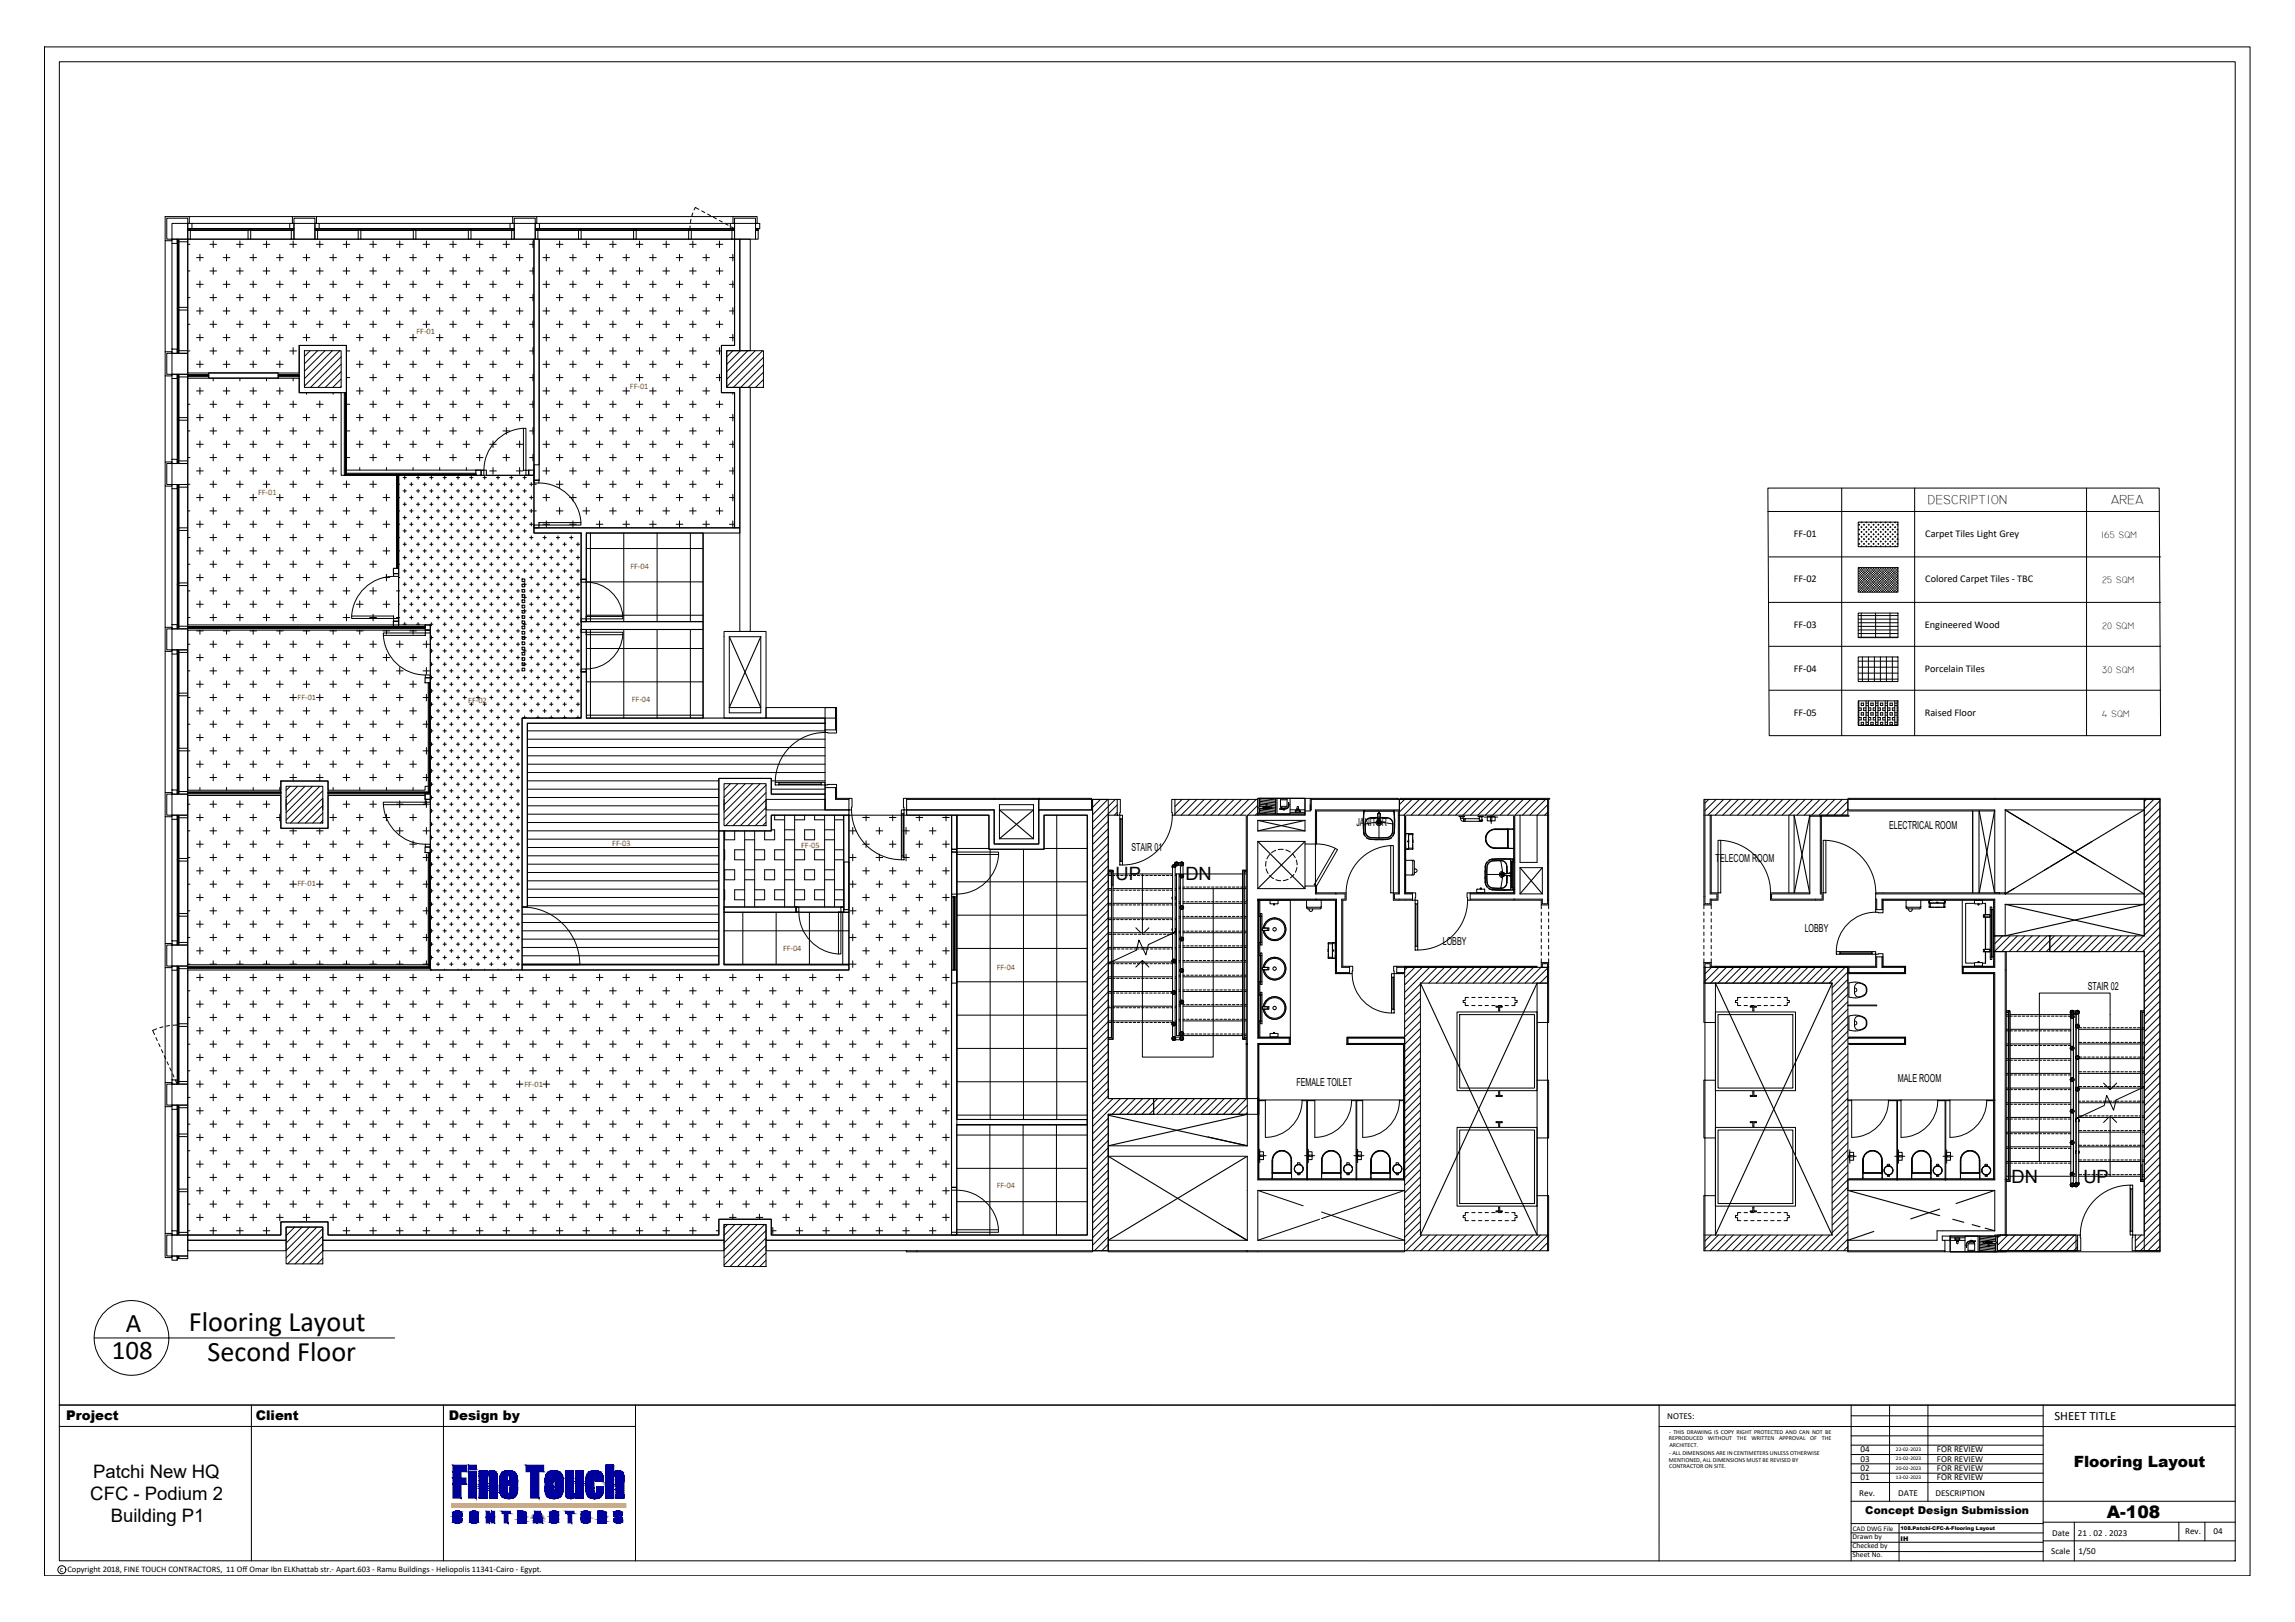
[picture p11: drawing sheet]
<svg xmlns="http://www.w3.org/2000/svg" width="841mm" height="594mm" viewBox="0 0 841 594" stroke-linecap="round" stroke-linejoin="round" font-family="sans-serif">
<defs><g id="words">
<g font-size="10.3">
<text x="69.2" y="487.7">Flooring Layout</text>
<text x="76.1" y="498.5">Second Floor</text>
</g>
<g font-size="9.9">
<text x="46.1" y="488">A</text>
<text x="41" y="497.6">108</text>
</g>
<g font-size="6.8">
<text x="34.1" y="541.2">Patchi New HQ</text>
<text x="33.1" y="549.4">CFC - Podium 2</text>
<text x="40.6" y="557.5">Building P1</text>
</g>
<g font-size="6.7">
<text x="408.8" y="322.4">UP</text>
<text x="434.4" y="322.4">DN</text>
<text x="737.2" y="433.1">DN</text>
<text x="763.5" y="433.1">UP</text>
</g>
<text font-size="6.3" x="772.1" y="555.9">A-108</text>
<text font-size="5.7" x="760" y="537.1">Flooring Layout</text>
<g font-size="4.9">
<text x="24.3" y="520.1">Project</text>
<text x="93.8" y="520.2">Client</text>
<text x="164.5" y="520">Design by</text>
</g>
<g font-size="4.8">
<text x="706.5" y="184.5">DESCRIPTION</text>
<text x="773.7" y="184.5">AREA</text>
</g>
<text font-size="4.6" x="752.9" y="520">SHEET TITLE</text>
<g font-size="4">
<text x="497" y="302.5">JANITOR</text>
<text x="692.3" y="303.6">ELECTRICAL ROOM</text>
<text x="414.6" y="311.8">STAIR 01</text>
<text x="628.7" y="315.8">TELECOM ROOM</text>
<text x="661.3" y="341.3">LOBBY</text>
<text x="528.7" y="346.2">LOBBY</text>
<text x="765.1" y="362.8">STAIR 02</text>
<text x="475.1" y="397.6">FEMALE TOILET</text>
<text x="695.4" y="396.4">MALE ROOM</text>
</g>
<text font-size="3.9" x="683.6" y="554.6">Concept Design Submission</text>
<g font-size="3.8">
<text x="657.3" y="196.7">FF-01</text>
<text x="705.5" y="196.7">Carpet Tiles Light Grey</text>
<text x="657.3" y="213.3">FF-02</text>
<text x="705.5" y="213.3">Colored Carpet Tiles - TBC</text>
<text x="657.3" y="229.9">FF-03</text>
<text x="705.4" y="229.9">Engineered Wood</text>
<text x="657.3" y="246">FF-04</text>
<text x="705.4" y="246">Porcelain Tiles</text>
<text x="657.3" y="262.1">FF-05</text>
<text x="705.4" y="262.1">Raised Floor</text>
</g>
<g font-size="3.5">
<text x="770" y="197">165 SQM</text>
<text x="770.3" y="213.6">25 SQM</text>
<text x="770.3" y="230.3">20 SQM</text>
<text x="770.3" y="246.4">30 SQM</text>
<text x="770.4" y="262.4">4 SQM</text>
</g>
<g font-size="3.3">
<text x="611" y="519.8">NOTES:</text>
<text x="681.8" y="531.9">04</text>
<text x="709.8" y="531.9">FOR REVIEW</text>
<text x="681.8" y="538.7">02</text>
<text x="681.8" y="535.3">03</text>
<text x="709.8" y="538.7">FOR REVIEW</text>
<text x="709.8" y="535.3">FOR REVIEW</text>
<text x="681.8" y="542.2">01</text>
<text x="709.8" y="542.2">FOR REVIEW</text>
<text x="681.3" y="548">Rev.</text>
<text x="695.6" y="548">DATE</text>
<text x="709.3" y="548">DESCRIPTION</text>
<text x="752.1" y="562.5">Date</text>
<text x="761.5" y="562.5">21 . 02 . 2023</text>
<text x="800.8" y="561.7">Rev.</text>
<text x="811.2" y="561.9">04</text>
<text x="751.7" y="569">Scale</text>
<text x="761.7" y="569">1/50</text>
</g>
<text font-size="3.1" x="22" y="575.6">c Copyright 2018, FINE TOUCH CONTRACTORS, 11 Off Omar Ibn ELKhattab str.- Apart.603 - Ramu Buildings - Heliopolis 11341-Cairo - Egypt.</text>
<g font-size="3" fill="#991b1e">
<text x="152.6" y="122.5">FF-01</text>
<text x="230.9" y="142.4">FF-01</text>
<text x="94.6" y="181.2">FF-01</text>
<text x="231" y="208.5">FF-04</text>
<text x="109.1" y="256.4">FF-01</text>
<text x="171.6" y="257.4">FF-02</text>
<text x="231.5" y="257.2">FF-04</text>
<text x="224.4" y="309.7">FF-03</text>
<text x="293.6" y="310.5">FF-05</text>
<text x="109" y="324.5">FF-01</text>
<text x="286.9" y="348.3">FF-04</text>
<text x="365.2" y="355.3">FF-04</text>
<text x="192.2" y="398">FF-01</text>
<text x="365.2" y="435.2">FF-04</text>
</g>
<g font-size="2.8">
<text x="678.9" y="563.6">Drawn by</text>
<text x="678.9" y="567">Checked by</text>
<text x="678.9" y="570.4">Sheet No.</text>
</g>
<text font-size="2.6" x="679" y="560.6">CAD DWG File</text>
<text font-size="2.4" x="696.5" y="564.3">IH</text>
<g font-size="2.2">
<text x="611.6" y="527.5">REPRODUCED</text>
<text x="611.7" y="525.1">- THIS DRAWING IS COPY RIGHT PROTECTED AND CAN NOT BE</text>
<text x="625.8" y="527.5">WITHOUT</text>
<text x="636.5" y="527.5">THE</text>
<text x="641.8" y="527.5">WRITTEN</text>
<text x="651.9" y="527.5">APPROVAL</text>
<text x="663.4" y="527.5">OF</text>
<text x="667.6" y="527.5">THE</text>
<text x="611.7" y="533">- ALL DIMENSIONS ARE IN CENTIMETERS UNLESS OTHERWISE</text>
<text x="611.7" y="529.8">ARCHITECT.</text>
<text x="611.6" y="535.4">MENTIONED, ALL DIMENSIONS MUST BE REVISED BY</text>
<text x="611.7" y="537.8">CONTRACTOR ON SITE.</text>
</g>
<g font-size="2">
<text x="694.8" y="531.5">22-02-2023</text>
<text x="694.8" y="538.3">20-02-2023</text>
<text x="694.8" y="534.9">21-02-2023</text>
<text x="694.8" y="541.7">13-02-2023</text>
</g>
<text font-size="1.9" x="696.5" y="560.3">108.Patchi-CFC-A-Flooring Layout</text>
</g></defs>
<!-- layer: SECOND FLOOR ARCH (P1)$0$A-WALL -->
<g fill="none" stroke="#000" stroke-width=".37">
<path d="M271.1 87.6h3.8v40.9h-3.8zM271.1 141.9h3.8v89.4h-3.8zM265.3 231.3h15.4v31.7h-15.4zM267.3 233.2h11.5v27.9h-11.5zM306.6 259.2h-25.9v3.8h25.9M302.4 267.3v-8.1h3.8v8.1M68.8 292.8v3.8M104.8 292.8v3.8M118.3 292.8v3.8M265.3 292.8v3.8M280.7 292.8h21.7v3.8h-21.7zM302.4 288.5v8.1h8.7"/>
<path d="M306.2 288.5v4.3h4.9M332.2 292.8h48.5v16.3h-16.4v-12.5h-32.1M366.3 294.7h12.4v12.5h-12.4zM380.7 292.8h19.3v3.8h-19.3zM409.4 298.6h-3.3v53.8v-59.6h-5.7v165.3h5.7M409.4 292.8h-9v165.3h5.7M430.6 292.8h30.3M430.6 298.6h26.1M460.9 298.6h-3.8v83.6h-.4h.4v25.9M460.9 298.2v.4M478.2 297h2M478.2 298.2v.4h-17.3"/>
<path d="M512.4 292.8h-31.9v3.8M512.8 292.8v3.8h-30.7v12.5h-3.9v-.9h-17.3v17.3h17.3v-1h3.9v2.9h7.4M512.8 292.8h54.3v5.8M512.8 292.8v5.8M515 299v28.1h2.6M515.1 298.6h39.6M554.8 299v28.1h-16M557 298.6h-1.9v28.8h-16.3M557 298.6v17.3h6.3v-17.3M557 298.6h6.3M563.3 298.6h3.8v32.4h-1.9v-1.7h-10.4M624.8 298.6h1.9"/>
<path d="M663.2 299h3.9v28.4h.7v1.9h-18.6v-1.9h14zM785.8 296.6h-51v30.8M785.8 292.8v34.6M791.5 292.4v166.1M460.9 300.5h17.3v3.8h-17.3zM557 317.8h8.2v9.6h-8.2zM460.9 329.3v.4M460.9 329.7h.3v50.3h11.5l.1 2.5h-11.6v20.4M460.9 329.7v50.6h11.5v1.9h-11.5v19.8M461.2 329.7l-.3-.1h28.6v26.9h5.1M482.1 329.3h7.7v26.9h4.8M482.5 329.3h-21.6v.3"/>
<path d="M489.5 327.4h3.4v1.9h-1.2v25h2.9M489.5 327.4h.3M517.6 327.4h-2.9v-28.8h-1.9v28.8h-1.8v1.9h6.6M538.8 329.3h16M554.7 327v.1M554.8 329.3h.3M687.4 327.4h45.3M687.4 329.3h.3v3.9M690 333.2v-3.6h40.7v13.2M734.8 327.4h-2.1v-.4h-1.7v-30.4h-53.8v-3.8v5.8h-50.5v28.8h2.5v1.9h-2.5v1.7h-1.9v-38.2h166.7h-5.7v50M734.8 327.4h51v3.8M785.8 331.2h-51v11.6h-3.8v-13.5h-41.3v3.9"/>
<path d="M785.8 331.2v11.6M406.1 352.8v49.6M511.9 354.3h2.8v1.9h-2.8M511.9 356.5h2.5M565.2 353h1.9v1.3h-1.9zM567.1 354.3v5.8h-3.8M567.1 354.3v5.8M624.8 354.3v20.2h3.8v-14.4M624.8 354.3v-1.3h1.9v.9h1.9v.4M624.8 353.9v.4M627.1 354.3h50.1v13.8M677.6 356.5h12.4"/>
<path d="M687.7 350.5v3.8h-10.1v1.9h-.4M689.7 350.5v3.8h8.2v1.9h-20.3M690 350.5v3.5M690 356.5h.1M690 353.9l8.2 .1 .1 2.5h-8.3M730.7 348.5v5.5h-11.6l.1 2.5h11.5v46.4M731 348.5v5.8h-11.5v1.9h11.5v76h-53.8v3.8h53.8v14.8h-21.1v3.5h-32.7M731 342.8h20.2v5.7h-20.2zM731 348.5h3.8v83.7M750.7 342.8h1M751.2 348.5h34.6v49.6M785.8 342.8h-34.6v5.7h18.2"/>
<path d="M461.2 379.9h.1M514.4 379.9v.1M563.3 360.1v14.4h4.2v-20.2h-52.8v48.6M563.3 360.1h3.8v14.4M563.3 360.1h-42.8v92.2h42.8M677.2 360.1v-5.8h-52.4v5.8h46.6v92.2h-46.6M677.2 368.4v11.5M677.6 379.9l20.6 .1 .1 2.5h-20.7v-.3M677.6 380v.3h-.4v1.9h20.7v-1.9h-20.3M456.7 382.5h.4M514.4 380.3v-.3h-20.7l-.1 2.5h20.8M514.4 382.2h-20.4v-1.9h20.7v1.9h-.3v.3"/>
<path d="M514.5 382.2l-.1 .3M514.7 380.8v1.4h-.2v50h.2v-2.9M563.3 395.6h4.2v21.2h-4.2zM567.1 395.6v21.2M624.8 395.6h3.8v21.2h-3.8zM677.2 382.6v20.3M406.1 419.7v38.4M406.1 402.4h16.7v5.7h-16.7M406.1 402.4h16.6v5.7M406.1 408.1v50M406.1 408.1h51M423 402.4h17.1"/>
<path d="M440.1 402.4h17M440.1 402.4v.1M440.1 402.5l20.8-.1v5.7h-20.6M457.1 408.1v11.6h-51v3.8M460.9 402v30.2h53.8v3.8M460.9 402.9h2.8v.2h-2.8zM460.9 402v.4M461.2 403.1v28.8h17.7M477.2 402.9h4.6v.2h-2.7v29.1h-.2v-29.1h-1.7zM495.3 402.9h4.1v.2h-2.2v29.1h-.3v-29.1h-1.6zM512.8 402.9h1.9v.2h-1.9zM514.7 403.1v28.7"/>
<path d="M677.2 402.9h1.4v.2h-1.4zM677.2 403.1v55M692 402.9h4.6v.2h-1.2v29.1h-.3v-29.1h-3.1zM710.1 402.9h4.5v.2h-1.6v29.1h-.2v-29.1h-2.7zM728 402.9h3v.2h-3zM730.7 403.1v28.8h-17.7M406.5 423.5h50.2M457.1 423.5v30.8h-50.6M479.1 431.9h17.8M497.2 431.9h17.2M514.4 431.8l.1 .4M514.7 436h-53.8v18.3h53.8"/>
<path d="M514.7 436v18.3M567.1 437.9v14.4h-3.8M677.6 431.9h17.5M695.4 431.9h17.4M734.8 431.9v20.4h-1.7M68.8 454.3h36v3.8h-36zM118.3 454.3h147v3.8h-147zM280.7 454.3h119.7v3.8h-119.7zM332.1 458.1v.4M336 458.1v.4M406.1 454.3v3.8h51M456.7 458.1h.4"/>
<path d="M514.7 454.3v3.8h-57.6M563.3 452.3v-14.4h4.2v20.2h-52.8M567.1 452.3v5.8M628.6 452.3v-14.4h-3.8v20.2h87.9v-3.8h-.9v-1.6h2.9M731 452.7v-.4h29.8v5.8h-28.8h29.4M732 452.3h1.1v.4h-1.1zM733.1 452.3h2.1M734.8 452.3h26.6M782.5 452.3h3.3v-53.8v59.6h5.7h-9"/>
</g>
<!-- layer: SECOND FLOOR ARCH (P1)$0$A-WALL-FNSH -->
<g fill="none" stroke="#000" stroke-width=".37">
<path d="M306.2 259.2h.4v8.1M306.6 288.5v3.9h4.5M332.2 292.4h48.5v.4v-.4h19.3v.4M456.7 299v103M512.8 292.8h-.4v-.4h-32.2v4.6M515.1 299v6.4M554.7 299v16.5M567.9 292.8v-.4h-54.9v.4h54.5v38.6h-2.7v-1.7h-26M624.8 292.8h-.4v38.6h2.7v-1.7h2.5v-2.7h-2.5v-28.4M667.1 299h.4v28h.6v2.7h-19.3v-2.7h14.4M677.2 298.6h-9.7v.4h10.1v-.4M677.2 292.4h114.3"/>
<path d="M677.6 297h53.4M482.1 309.1h.4v-12.1h29.9v30h-1.8v2.7h7M515.1 310.9v4.2M465.4 329.7h-4.1v5.9M468.3 329.7h10.5M482.1 324.5h.4v2.5h10.8v2.7h-1.2v24.2h2.5M484.2 329.7h5.2v26.9h5.2M515.1 320.5v6.5h2.5M538.8 327h2.4M554.7 325.1v1.9h-10.6M698.5 329.7h-8.5v3.5M703.9 329.7h3.2"/>
<path d="M712.6 329.7h11M726.5 329.7h4.1v13.1h.4M731 327h-43.6v6.2M732.7 327h2.1M461.3 345.2v4.8M461.3 359.6v4.8M511.9 353.9h2.8v.4M511.9 356.6h2.5M514.7 353.9h48.6v.4h-48.6zM565.2 354.3h-.4v-1.7h2.7v1.7h-.4M627.1 353.9v-1.3h-2.7v21.9h.4M628.6 353.9h48.6v.4h-50.1"/>
<path d="M687.4 350.5v3.4h-10.2v2.7M690 350.5v3.4h8.3v2.7h-20.7M723.6 353.9h-4.5v2.7h11.5v46.3M731 348.5h-.4v5.4h-4.1M734.8 348.5h.4v103.8M461.3 374v5.9h4.1M468.3 379.9h4.5v2.7h-11.5v20.3M514.4 379.9h-20.8v2.7h20.8v49.2h-17.2M677.6 379.9h20.7v2.7h-20.7M514.7 382.2v47.1M624.8 395.6h-.4v21.2h.4M461.3 403.1v28.7h17.6"/>
<path d="M730.6 403.1v28.7h-17.6M479.1 431.8h17.8M624.8 437.9h-.4v20.2h.4M677.2 431.8v.4M677.6 431.8h17.5M695.4 431.8h17.4M400.4 458.1v.4h-68.3M406.1 458.1v.4h108.6v-.4M677.2 458.1v.4h35.5v-.4M732 458.1h29.4M735.2 458.1v.4h-3.2h59.5M782.5 458.1h9"/>
</g>
<!-- layer: SECOND FLOOR ARCH (P1)$0$A-WALL-PATT -->
<g fill="none" stroke="#000" stroke-width=".37">
<path d="M400.6 292.8l-.2 .2M403.3 292.8l-2.9 2.9M406 292.8l-5.6 5.6M408.7 292.8l-8.3 8.3M409.4 294.8l-9 9.1M409.4 297.5l-1 1.1M433.2 292.8l-2.6 2.6M435.9 292.8l-5.3 5.3M438.6 292.8l-5.8 5.8M441.3 292.8l-5.7 5.8M444 292.8l-5.7 5.8M446.8 292.8l-5.8 5.8"/>
<path d="M449.5 292.8l-5.8 5.8M452.2 292.8l-5.8 5.8M454.9 292.8l-5.7 5.8M457.7 292.8l-5.8 5.8M460.4 292.8l-5.8 5.8M460.9 295l-3.6 3.6M460.9 297.7l-.9 .9M514.7 292.8l-1.9 1.9M517.4 292.8l-4.6 4.6M520.2 292.8l-5.8 5.8M522.9 292.8l-5.8 5.8M525.6 292.8l-5.8 5.8"/>
<path d="M528.3 292.8l-5.8 5.8M531 292.8l-5.7 5.8M533.8 292.8l-5.8 5.8M536.5 292.8l-5.8 5.8M539.2 292.8l-5.8 5.8M541.9 292.8l-5.8 5.8M544.6 292.8l-5.7 5.8M547.4 292.8l-5.8 5.8M550.1 292.8l-5.8 5.8M552.8 292.8l-5.8 5.8M555.5 292.8l-5.8 5.8M558.2 292.8l-5.7 5.8"/>
<path d="M560.9 292.8l-5.7 5.8M563.7 292.8l-5.8 5.8M566.4 292.8l-5.8 5.8M567.1 294.8l-3.8 3.8M567.1 297.5l-1.1 1.1M626.2 292.8l-1.4 1.4M628.9 292.8l-4.1 4.1M631.6 292.8l-5.7 5.8M634.3 292.8l-5.7 5.8M637.1 292.8l-5.8 5.8M639.8 292.8l-5.8 5.8M642.5 292.8l-5.8 5.8"/>
<path d="M645.2 292.8l-5.7 5.8M647.9 292.8l-5.7 5.8M650.6 292.8l-5.7 5.8M653.4 292.8l-5.8 5.8M656.1 292.8l-5.8 5.8M658.8 292.8l-5.8 5.8M661.5 292.8l-5.7 5.8M664.2 292.8l-5.7 5.8M666.9 292.8l-5.7 5.8M669.7 292.8l-5.8 5.8M672.4 292.8l-5.8 5.8M675.1 292.8l-5.8 5.8"/>
<path d="M677.2 293.5l-5.1 5.1M677.2 296.2l-2.4 2.4M786.6 292.8l-.8 .8M789.3 292.8l-3.5 3.5M791.5 298.7l-5.7 5.8M791.5 293.3l-5.7 5.7M791.5 296l-5.7 5.7M406.1 300.8l-5.7 5.8M406.1 303.5l-5.7 5.8M406.1 306.2l-5.7 5.8M406.1 309l-5.7 5.7M406.1 311.7l-5.7 5.8"/>
<path d="M406.1 314.4l-5.7 5.8M406.1 317.1l-5.7 5.8M406.1 319.8l-5.7 5.8M791.5 301.4l-5.7 5.8M791.5 304.1l-5.7 5.8M791.5 309.6l-5.7 5.7M791.5 315l-5.7 5.8M791.5 317.7l-5.7 5.8M791.5 306.8l-5.7 5.8M791.5 312.3l-5.7 5.8M406.1 322.6l-5.7 5.7M406.1 325.3l-5.7 5.7"/>
<path d="M406.1 328l-5.7 5.7M406.1 330.7l-5.7 5.8M406.1 333.4l-5.7 5.8M406.1 336.1l-5.7 5.8M406.1 338.9l-5.7 5.7M791.5 320.4l-5.7 5.8M791.5 323.2l-5.7 5.7M791.5 328.6l-5.7 5.8M791.5 334l-5.7 5.8M791.5 339.5l-9 9M791.5 325.9l-5.7 5.8M791.5 331.3l-5.7 5.8"/>
<path d="M791.5 336.8l-5.7 5.7M406.1 341.6l-5.7 5.7M406.1 344.3l-5.7 5.8M406.1 347l-5.7 5.8M406.1 349.7l-5.7 5.8M406.1 352.5l-5.7 5.7M406.1 355.2l-5.7 5.7M406.1 357.9l-5.7 5.8M515.7 354.3l-1 1M518.5 354.3l-3.8 3.7M521.2 354.3l-6.5 6.4M523.9 354.3l-9.2 9.2"/>
<path d="M526.6 354.3l-5.7 5.8M529.3 354.3l-5.7 5.8M532.1 354.3l-5.8 5.8M534.8 354.3l-5.8 5.8M537.5 354.3l-5.8 5.8M540.2 354.3l-5.8 5.8M542.9 354.3l-5.7 5.8M545.6 354.3l-5.7 5.8M548.4 354.3l-5.8 5.8M551.1 354.3l-5.8 5.8M553.8 354.3l-5.8 5.8M556.5 354.3l-5.8 5.8"/>
<path d="M559.2 354.3l-5.7 5.8M562 354.3l-5.8 5.8M564.7 354.3l-5.8 5.8M567.1 354.6l-5.5 5.5M567.1 357.3l-2.7 2.8M627.2 354.3l-2.4 2.4M629.9 354.3l-5.1 5.1M632.6 354.3l-5.7 5.8M635.3 354.3l-5.7 5.8M638.1 354.3l-5.8 5.8M640.8 354.3l-5.8 5.8M643.5 354.3l-5.8 5.8"/>
<path d="M646.2 354.3l-5.8 5.8M648.9 354.3l-5.7 5.8M651.7 354.3l-5.8 5.8M654.4 354.3l-5.8 5.8M657.1 354.3l-5.8 5.8M659.8 354.3l-5.7 5.8M662.5 354.3l-5.7 5.8M665.3 354.3l-5.8 5.8M668 354.3l-5.8 5.8M670.7 354.3l-5.8 5.8M673.4 354.3l-5.8 5.8M676.1 354.3l-5.7 5.8"/>
<path d="M677.2 356l-5.8 5.8M677.2 358.7l-5.8 5.8M731.1 342.8l-.1 .1M733.9 342.8l-2.9 2.8M736.6 342.8l-5.6 5.6M739.3 342.8l-5.8 5.7M742 342.8l-5.7 5.7M744.7 342.8l-5.7 5.7M747.5 342.8l-5.8 5.7M750.2 342.8l-5.8 5.7M752.9 342.8l-5.8 5.7M755.6 342.8l-5.7 5.7"/>
<path d="M758.3 342.8l-5.7 5.7M761.1 342.8l-5.8 5.7M763.8 342.8l-5.8 5.7M766.5 342.8l-5.8 5.7M769.2 342.8l-5.8 5.7M771.9 342.8l-5.7 5.7M774.6 342.8l-5.7 5.7M777.4 342.8l-5.8 5.7M780.1 342.8l-5.8 5.7M782.8 342.8l-5.8 5.7M785.5 342.8l-5.8 5.7M791.5 342.2l-6.3 6.3"/>
<path d="M791.5 344.9l-5.7 5.8M791.5 347.6l-5.7 5.8M791.5 350.3l-5.7 5.8M791.5 353.1l-5.7 5.7M791.5 355.8l-5.7 5.7M791.5 358.5l-5.7 5.8M406.1 360.6l-5.7 5.8M406.1 363.3l-5.7 5.8M406.1 366l-5.7 5.8M406.1 368.8l-5.7 5.7M406.1 371.5l-5.7 5.7M406.1 374.2l-5.7 5.8"/>
<path d="M406.1 376.9l-5.7 5.8M406.1 379.6l-5.7 5.8M520.5 365.8l-5.8 5.8M520.5 371.3l-5.8 5.8M520.5 376.7l-5.8 5.8M520.5 360.4l-5.8 5.8M520.5 363.1l-5.8 5.8M520.5 368.6l-5.8 5.7M520.5 374l-5.8 5.8M520.5 379.4l-5.8 5.8M567.1 360v.1M677.2 361.4l-5.8 5.8"/>
<path d="M677.2 364.1l-5.8 5.8M677.2 366.9l-5.8 5.7M677.2 369.6l-5.8 5.7M677.2 372.3l-5.8 5.8M677.2 375l-5.8 5.8M677.2 377.7l-5.8 5.8M791.5 361.2l-5.7 5.8M791.5 363.9l-5.7 5.8M791.5 366.7l-5.7 5.7M791.5 369.4l-5.7 5.8M791.5 372.1l-5.7 5.8M791.5 374.8l-5.7 5.8"/>
<path d="M791.5 377.5l-5.7 5.8M406.1 382.3l-5.7 5.8M406.1 385.1l-5.7 5.7M406.1 387.8l-5.7 5.8M406.1 390.5l-5.7 5.8M406.1 393.2l-5.7 5.8M406.1 396l-5.7 5.7M406.1 398.7l-5.7 5.7M520.5 382.2l-5.8 5.7M520.5 384.9l-5.8 5.7M520.5 390.3l-5.8 5.8M520.5 395.7l-5.8 5.8"/>
<path d="M520.5 387.6l-5.8 5.8M520.5 393l-5.8 5.8M520.5 398.5l-5.8 5.7M677.2 380.4l-5.8 5.8M677.2 383.2l-5.8 5.7M677.2 385.9l-5.8 5.8M677.2 388.6l-5.8 5.8M677.2 391.3l-5.8 5.8M677.2 394l-5.8 5.8M677.2 396.8l-5.8 5.7M677.2 399.5l-5.8 5.7M791.5 380.3l-5.7 5.7"/>
<path d="M791.5 383l-5.7 5.7M791.5 385.7l-5.7 5.7M791.5 388.4l-5.7 5.8M791.5 391.1l-5.7 5.8M791.5 393.8l-5.7 5.8M791.5 396.6l-5.7 5.7M791.5 399.3l-5.7 5.7M406.1 401.4l-5.7 5.8M406.1 409.5l-5.7 5.8M406.1 412.3l-5.7 5.7M406.1 415l-5.7 5.7M406.1 417.7l-5.7 5.8"/>
<path d="M407.9 402.4l-7.5 7.5M410.6 402.4l-10.2 10.2M413.3 402.4l-5.7 5.7M416 402.4l-5.7 5.7M418.7 402.4l-5.7 5.7M421.5 402.4l-5.8 5.7M424.1 402.5l-5.7 5.6M426.8 402.5l-5.7 5.6M429.5 402.5l-5.5 5.5M432.3 402.5l-5.6 5.6M435 402.5l-5.6 5.6M437.7 402.5l-5.6 5.6"/>
<path d="M440.5 402.4l-5.7 5.7M443.2 402.4l-5.7 5.7M445.9 402.4l-5.7 5.7M448.7 402.4l-5.8 5.7M451.4 402.4l-5.8 5.7M454.1 402.4l-5.8 5.7M456.8 402.4l-5.8 5.7M457.1 404.8l-3.3 3.3M457.1 407.5l-.6 .6M520.5 403.9l-5.8 5.8M520.5 409.3l-5.8 5.8M520.5 414.8l-5.8 5.8"/>
<path d="M520.5 401.2l-5.8 5.8M520.5 406.6l-5.8 5.8M520.5 412.1l-5.8 5.7M520.5 417.5l-5.8 5.8M677.2 404.9l-5.8 5.8M677.2 418.5l-5.8 5.8M677.2 402.2l-5.8 5.8M677.2 407.6l-5.8 5.8M677.2 410.4l-5.8 5.7M677.2 413.1l-5.8 5.7M677.2 415.8l-5.8 5.7M791.5 402l-5.7 5.8"/>
<path d="M791.5 404.7l-5.7 5.8M791.5 407.4l-5.7 5.8M791.5 410.2l-5.7 5.7M791.5 412.9l-5.7 5.7M791.5 415.6l-5.7 5.8M791.5 418.3l-5.7 5.8M406.1 420.4l-5.7 5.8M406.1 423.1l-5.7 5.8M406.1 425.8l-5.7 5.8M406.1 428.6l-5.7 5.7M406.1 431.3l-5.7 5.8M406.1 434l-5.7 5.8"/>
<path d="M406.1 436.7l-5.7 5.8M406.1 439.4l-5.7 5.8M520.5 420.2l-5.8 5.8M520.5 428.4l-5.8 5.7M520.5 433.8l-5.8 5.8M520.5 439.2l-5.8 5.8M520.5 422.9l-5.8 5.8M520.5 425.7l-5.8 5.7M520.5 431.1l-5.8 5.8M520.5 436.5l-5.8 5.8M677.2 423.9l-5.8 5.8M677.2 437.5l-5.8 5.8"/>
<path d="M677.2 421.2l-5.8 5.8M677.2 426.7l-5.8 5.7M677.2 429.4l-5.8 5.7M677.2 432.1l-5.8 5.8M677.2 434.8l-5.8 5.8M791.5 421l-5.7 5.8M791.5 423.7l-5.7 5.8M791.5 426.5l-5.7 5.7M791.5 429.2l-5.7 5.7M791.5 431.9l-5.7 5.8M791.5 434.6l-5.7 5.8M791.5 437.3l-5.7 5.8"/>
<path d="M406.1 442.2l-5.7 5.7M406.1 444.9l-5.7 5.8M406.1 447.6l-5.7 5.8M406.1 450.3l-5.7 5.8M406.1 453l-5 5.1M406.1 455.8l-2.3 2.3M520.5 447.4l-5.8 5.8M520.5 442l-5.8 5.7M520.5 444.7l-5.8 5.7M520.5 450.1l-5.8 5.8M521 452.3l-5.8 5.8M523.7 452.3l-5.7 5.8"/>
<path d="M526.4 452.3l-5.7 5.8M529.2 452.3l-5.8 5.8M531.9 452.3l-5.8 5.8M534.6 452.3l-5.8 5.8M537.3 452.3l-5.8 5.8M540 452.3l-5.7 5.8M542.8 452.3l-5.8 5.8M545.5 452.3l-5.8 5.8M548.2 452.3l-5.8 5.8M550.9 452.3l-5.7 5.8M553.6 452.3l-5.7 5.8M556.4 452.3l-5.8 5.8"/>
<path d="M559.1 452.3l-5.8 5.8M561.8 452.3l-5.8 5.8M564.5 452.3l-5.8 5.8M567.1 452.4l-5.6 5.7M567.1 455.2l-2.9 2.9M567.1 457.9l-.2 .2M627 452.3l-2.2 2.3M629.7 452.3l-4.9 5M632.5 452.3l-5.8 5.8M635.2 452.3l-5.8 5.8M637.9 452.3l-5.8 5.8M640.6 452.3l-5.7 5.8"/>
<path d="M643.3 452.3l-5.7 5.8M646.1 452.3l-5.8 5.8M648.8 452.3l-5.8 5.8M651.5 452.3l-5.8 5.8M654.2 452.3l-5.8 5.8M656.9 452.3l-5.7 5.8M659.6 452.3l-5.7 5.8M662.4 452.3l-5.8 5.8M665.1 452.3l-5.8 5.8M667.8 452.3l-5.8 5.8M670.5 452.3l-5.8 5.8M677.2 440.3l-5.8 5.7"/>
<path d="M677.2 443l-5.8 5.7M677.2 445.7l-5.8 5.8M677.2 448.4l-9.7 9.7M677.2 451.1l-7 7M677.2 453.8l-4.3 4.3M677.2 456.6l-1.6 1.5M733.1 452.3l-1.1 1.1M735.8 452.3l-3.8 3.9M738.5 452.3l-5.8 5.8M741.2 452.3l-5.8 5.8M743.9 452.3l-5.7 5.8M746.6 452.3l-5.7 5.8"/>
<path d="M749.3 452.3l-5.7 5.8M752.1 452.3l-5.8 5.8M754.8 452.3l-5.8 5.8M757.5 452.3l-5.8 5.8M760.2 452.3l-5.7 5.8M761.4 453.9l-4.2 4.2M761.4 456.6l-1.5 1.5M784.7 452.3l-2.2 2.2M791.5 440l-5.7 5.8M791.5 442.8l-5.7 5.7M791.5 445.5l-5.7 5.8M791.5 448.2l-9 9"/>
<path d="M791.5 450.9l-7.1 7.2M791.5 453.6l-4.4 4.5M791.5 456.4l-1.7 1.7"/>
</g>
<!-- layer: SECOND FLOOR ARCH (P1)$0$I-WALL -->
<path d="M478.2 292.4h2M480.2 294.7v1.9h.3M722.9 297v30M725.2 297v30M734.8 327v.4M677.2 368.1h10.5v.3h-10.5zM712.7 458.5h2M712.7 454.3h2" fill="none" stroke="#000" stroke-width=".37"/>
<!-- layer: 0 -->
<g fill="none" stroke="#000" stroke-width=".4">
<path d="M267.3 233.2l11.5 26M278.8 233.2l-11.5 26M366.3 296.6l12.4 10.6M378.7 296.6l-12.4 10.6M657.5 298.6l5.7 28.4M663.2 298.6l-5.7 28.4M725.3 297l5.6 30M730.9 297l-5.6 30M734.8 296.6l51 30.8M785.8 296.6l-51 30.8 3.3-2M460.9 308.2l17.3 17.3M460.9 300.5l17.3 3.8"/>
<path d="M478.2 308.2l-17.3 17.3M478.2 300.5l-17.3 3.8M557 317.8l8.2 9.6M565.2 317.8l-8.2 9.6M734.8 331.2l51 11.6M785.8 331.2l-51 11.6M520.5 360.1l42.8 92.2M563.3 360.1l-42.8 92.2M628.6 360.1l42.8 92.2M671.4 360.1l-42.8 92.2M406.1 408.5l51 11.2-14.4-3.3M457.1 408.1l-51 11.6"/>
<path d="M406.1 423.5l51 30.8M457.1 423.5l-51 30.8M677.2 436l33.6 9.3M731 436l-14.2 4.8M686.7 451l-9.5 3.3M710.8 442.8l-10.6 3.6M715.6 446.6l4.1 1.1M722.7 448.5l2.9 .8M727.5 449.8l3.5 1"/>
</g>
<!-- layer: SECOND FLOOR ARCH (P1)$0$A-DETL-THIN -->
<path d="M460.9 436l16.6 5.6M514.7 436l-30.4 10.3M483.6 446.6l-22.7 7.7M484.3 443.9l30.4 10.4" fill="none" stroke="#000" stroke-width=".37"/>
<!-- layer: SECOND FLOOR ARCH (P1)$0$S-STRS -->
<g fill="none" stroke="#000" stroke-width=".37">
<path d="M406.1 320.1h1.2M406.1 336.8h1.2M406.1 331.4h1.2M406.1 326h1.2M406.1 320.7h1.2M406.1 325.5h1.2M406.1 330.8h1.2M406.1 336.2h1.2M407.9 320.1h21.8M407.9 336.8h.7M407.9 331.4h.7M407.9 326h.7"/>
<path d="M407.9 320.7h.7M407.9 325.5h21.8M407.9 330.8h21.8M407.9 336.2h21.8M409.2 336.8h.9M409.2 331.4h.9M409.2 326h.9M409.2 320.7h.9M410.7 336.8h.9M410.7 331.4h.9M410.7 326h.9M410.7 320.7h.9"/>
<path d="M412.2 336.8h.9M412.2 331.4h.9M412.2 326h.9M412.2 320.7h.9M413.8 336.8h.9M413.8 331.4h.9M413.8 326h.9M413.8 320.7h.9M415.3 336.8h.9M415.3 331.4h.9M415.3 326h.9M415.3 320.7h.9"/>
<path d="M416.8 336.8h.9M416.8 331.4h.9M416.8 326h.9M416.8 320.7h.9M418.3 336.8h.9M418.3 331.4h.9M418.3 326h.9M418.3 320.7h.9M419.8 336.8h1M419.8 331.4h1M419.8 326h1M419.8 320.7h1"/>
<path d="M421.4 336.8h.9M421.4 331.4h.9M421.4 326h.9M421.4 320.7h.9M422.9 336.8h.9M422.9 331.4h.9M422.9 326h.9M422.9 320.7h.9M424.4 336.8h.9M424.4 331.4h.9M424.4 326h.9M424.4 320.7h.9"/>
<path d="M425.9 336.8h1M425.9 331.4h1M425.9 326h1M425.9 320.7h1M427.5 336.8h.9M427.5 331.4h.9M427.5 326h.9M427.5 320.7h.9M429 336.8h.7M429 331.4h.7M429 326h.7M429 320.7h.7"/>
<path d="M430.6 320.1h2M430.6 336.8h.5M430.6 331.4h.5M430.6 326h.5M430.6 320.7h.5M430.6 325.5h.5M430.6 330.8h.5M430.6 336.2h.5M431.1 320.1v59.2h1.5M432.1 320.1v59.2M432.1 324.9h.5M432.1 330.3h.5"/>
<path d="M432.1 335.7h.5M432.1 325.5h.5M432.1 330.8h.5M432.1 336.2h.5M433.5 320.1h21.8M433.5 324.9h.7M433.5 330.3h.7M433.5 335.7h.7M433.5 325.5h21.8M433.5 330.8h21.8M433.5 336.2h21.8M434.8 324.9h.9"/>
<path d="M434.8 330.3h.9M434.8 335.7h.9M436.4 324.9h.9M436.4 330.3h.9M436.4 335.7h.9M437.9 324.9h.9M437.9 330.3h.9M437.9 335.7h.9M439.4 324.9h.9M439.4 330.3h.9M439.4 335.7h.9M440.9 324.9h.9"/>
<path d="M440.9 330.3h.9M440.9 335.7h.9M442.5 324.9h.9M442.5 330.3h.9M442.5 335.7h.9M444 324.9h.9M444 330.3h.9M444 335.7h.9M445.5 324.9h.9M445.5 330.3h.9M445.5 335.7h.9M447 324.9h1"/>
<path d="M447 330.3h1M447 335.7h1M448.5 324.9h1M448.5 330.3h1M448.5 335.7h1M450.1 324.9h.9M450.1 330.3h.9M450.1 335.7h.9M451.6 324.9h.9M451.6 330.3h.9M451.6 335.7h.9M453.1 324.9h1"/>
<path d="M453.1 330.3h1M453.1 335.7h1M454.7 324.9h.6M454.7 330.3h.6M454.7 335.7h.6M455.9 320.1h.8M455.9 324.9h.8M455.9 330.3h.8M455.9 335.7h.8M455.9 325.5h.8M455.9 330.8h.8M455.9 336.2h.8"/>
<path d="M406.1 347.6h1.2M406.1 342.2h1.2M406.1 358.3h1.2M406.1 353h1.2M406.1 341.6h1.2M406.1 347h1.2M406.1 357.8h1.2M407.3 352.4h-1.2v.4M407.9 347.6h1M407.9 342.2h1M407.9 358.3h.7M407.9 353h.7"/>
<path d="M407.9 341.6h21.8M407.9 347h21.8M407.9 352.4h21.7M407.9 357.8h21.8M409.2 358.3h.9M409.2 353h.9M409.5 347.6h.9M409.6 342.2h.9M410.7 358.3h.9M410.7 353h.9M411 347.6h.9M411.1 342.2h.9"/>
<path d="M412.2 358.3h.9M412.2 353h.9M412.5 347.6h.9M412.6 342.2h.9M413.8 358.3h.9M413.8 353h.9M414 347.6h1M414.1 342.2h.9M415.3 358.3h.9M415.3 353h.9M415.6 347.6h1.8M415.7 342.2h.9"/>
<path d="M416.8 358.3h.9M416.8 353h.9M417.2 342.2h.9M418 347.6h2.9M418.3 358.3h.9M418.3 353h.9M418.7 342.2h.9M419.8 358.3h1M419.8 353h1M420.2 342.2h1M421.4 358.3h.9M421.4 353h.9"/>
<path d="M421.5 347.6h1M421.8 342.2h.9M422.9 358.3h.9M422.9 353h.9M423.1 347.6h.9M423.3 342.2h.9M424.4 358.3h.9M424.4 353h.9M424.6 347.6h.9M424.8 342.2h.9M425.9 358.3h1M425.9 353h1"/>
<path d="M426.1 347.6h.9M426.3 342.2h1M427.5 358.3h.9M427.5 353h.9M427.7 347.6h.9M427.9 342.2h1.8M429 358.3h.7M429 353h.7M429.2 347.6h.5M430.6 347.6h.5M430.6 342.2h.5M430.6 358.3h.5"/>
<path d="M430.6 353h.5M430.6 341.6h.5M430.6 347h.5M430.6 357.8h.5M430.7 352.4h.4M432.1 341.1h.5M432.1 346.4h.5M432.1 351.8h.5M432.1 357.2h.5M432.1 341.6h.5M432.1 347h.5M432.1 352.4h.5"/>
<path d="M432.1 357.8h.5M433.5 341.1h.7M433.5 346.4h.7M433.5 351.8h.7M433.5 357.2h.7M433.5 341.6h21.8M433.5 347h21.8M433.5 352.4h21.8M433.5 357.8h21.8M434.8 341.1h.9M434.8 346.4h.9M434.8 351.8h.9"/>
<path d="M434.8 357.2h.9M436.4 341.1h.9M436.4 346.4h.9M436.4 351.8h.9M436.4 357.2h.9M437.9 341.1h.9M437.9 346.4h.9M437.9 351.8h.9M437.9 357.2h.9M439.4 341.1h.9M439.4 346.4h.9M439.4 351.8h.9"/>
<path d="M439.4 357.2h.9M440.9 341.1h.9M440.9 346.4h.9M440.9 351.8h.9M440.9 357.2h.9M442.5 341.1h.9M442.5 346.4h.9M442.5 351.8h.9M442.5 357.2h.9M444 341.1h.9M444 346.4h.9M444 351.8h.9"/>
<path d="M444 357.2h.9M445.5 341.1h.9M445.5 346.4h.9M445.5 351.8h.9M445.5 357.2h.9M447 341.1h1M447 346.4h1M447 351.8h1M447 357.2h1M448.5 341.1h1M448.5 346.4h1M448.5 351.8h1"/>
<path d="M448.5 357.2h1M450.1 341.1h.9M450.1 346.4h.9M450.1 351.8h.9M450.1 357.2h.9M451.6 341.1h.9M451.6 346.4h.9M451.6 351.8h.9M451.6 357.2h.9M453.1 341.1h1M453.1 346.4h1M453.1 351.8h1"/>
<path d="M453.1 357.2h1M454.7 341.1h.6M454.7 346.4h.6M454.7 351.8h.6M454.7 357.2h.6M455.9 341.1h.8M455.9 346.4h.8M455.9 351.8h.6M455.9 357.2h.8M455.9 341.6h.8M455.9 347h.8M455.9 352.4h.8"/>
<path d="M455.9 357.8h.8M406.1 374.5h1.2M406.1 369.1h1.2M406.1 363.7h1.2M406.1 363.1h1.2M406.1 368.5h.4M406.1 373.9h1.2M407.9 374.5h.7M407.9 369.1h.7M407.9 363.7h.6M407.9 363.1h21.7M407.9 368.5h21.8"/>
<path d="M407.9 373.9h21.8M409.1 363.7h.9M409.2 374.5h.9M409.2 369.1h.9M410.6 363.7h.9M410.7 374.5h.9M410.7 369.1h.9M412.1 363.7h1M412.2 374.5h.9M412.2 369.1h.9M413.7 363.7h.9M413.8 374.5h.9"/>
<path d="M413.8 369.1h.9M415.2 363.7h.9M415.3 374.5h.9M415.3 369.1h.9M416.7 363.7h.9M416.8 374.5h.9M416.8 369.1h.9M418.2 363.7h1M418.3 374.5h.9M418.3 369.1h.9M419.8 363.7h.9M419.8 374.5h1"/>
<path d="M419.8 369.1h1M421.3 363.7h.9M421.4 374.5h.9M421.4 369.1h.9M422.8 363.7h.9M422.9 374.5h.9M422.9 369.1h.9M424.4 363.7h.9M424.4 374.5h.9M424.4 369.1h.9M425.9 363.7h.9M425.9 374.5h1"/>
<path d="M425.9 369.1h1M427.4 363.7h.9M427.5 374.5h.9M427.5 369.1h.9M428.9 363.7h.6M429 374.5h.7M429 369.1h.7M430.6 374.5h.5M430.6 369.1h.5M430.6 368.5h.5M430.6 373.9h.5M430.7 363.1h.4"/>
<path d="M430.8 363.7h.3M432.1 362.6h.5M432.1 368h.5M432.1 373.3h.5M432.1 378.7h.3M432.1 363.1h.5M432.1 368.5h.5M432.1 373.9h.5M433.5 379.3h21.8M433.5 362.6h.7M433.5 368h.7M433.5 373.3h.7"/>
<path d="M433.5 363.1h21.8M433.5 368.5h21.8M433.5 373.9h21.8M433.7 378.7h.6M434.8 362.6h.9M434.8 368h.9M434.8 373.3h.9M434.9 378.7h.9M436.4 362.6h.9M436.4 368h.9M436.4 373.3h.9M436.4 378.7h1"/>
<path d="M437.9 362.6h.9M437.9 368h.9M437.9 373.3h.9M437.9 378.7h1M439.4 362.6h.9M439.4 368h.9M439.4 373.3h.9M439.5 378.7h.9M440.9 362.6h.9M440.9 368h.9M440.9 373.3h.9M441 378.7h.9"/>
<path d="M442.5 362.6h.9M442.5 368h.9M442.5 373.3h.9M442.5 378.7h.9M444 362.6h.9M444 368h.9M444 373.3h.9M444.1 378.7h.9M445.5 362.6h.9M445.5 368h.9M445.5 373.3h.9M445.6 378.7h.9"/>
<path d="M447 362.6h1M447 368h1M447 373.3h1M447.1 378.7h.9M448.5 362.6h1M448.5 368h1M448.5 373.3h1M448.6 378.7h.9M450.1 362.6h.9M450.1 368h.9M450.1 373.3h.9M450.2 378.7h.9"/>
<path d="M451.6 362.6h.9M451.6 368h.9M451.6 373.3h.9M451.7 378.7h.9M453.1 362.6h1M453.1 368h1M453.1 373.3h1M453.2 378.7h.9M454.7 362.6h.6M454.7 368h.6M454.7 373.3h.6M454.7 378.7h.6"/>
<path d="M455.9 379.3h.8M455.9 362.6h.8M455.9 368h.8M455.9 373.3h.8M455.9 378.7h.8M455.9 363.1h.8M455.9 368.5h.8M455.9 373.9h.8M735.2 371.6h.8M735.2 377.6h.8M735.2 372.2h.8M735.2 377h.8"/>
<path d="M736.6 371.6h22.3M736.6 377.6h.9M736.6 372.2h.8M736.6 377h22.3M738 372.2h.9M738.1 377.6h.9M739.5 372.2h1M739.6 377.6h.9M741.1 372.2h.9M741.2 377.6h.9M742.6 372.2h.9M742.7 377.6h.9"/>
<path d="M744.1 372.2h.9M744.2 377.6h.9M745.6 372.2h1M745.7 377.6h.9M747.2 372.2h.9M747.3 377.6h.9M748.7 372.2h.9M748.8 377.6h.9M750.2 372.2h.9M750.3 377.6h.9M751.8 372.2h.9M751.8 377.6h.9"/>
<path d="M753.3 372.2h.9M753.3 377.6h1M754.8 372.2h.9M754.9 377.6h.9M756.3 372.2h.9M756.4 377.6h.9M757.9 372.2h.8M757.9 377.6h1M759.8 371.9v-.3h1v3.8M759.8 372.8v10.7M760.8 376.3v10.6M761.8 376.4h1.1"/>
<path d="M761.8 377h22.6M763.5 376.4h.9M765 376.4h.9M766.5 376.4h.9M768.1 376.4h.9M769.6 376.4h.9M771.1 376.4h.9M772.6 376.4h.9M774.2 376.4h.9M775.7 376.4h.9M777.2 376.4h.9M778.7 376.4h1"/>
<path d="M780.3 376.4h.9M781.8 376.4h.9M783.3 376.4h1.1M785 376.4h.8M785 377h.8M735.2 399.1h.8M735.2 393.7h.8M735.2 388.3h.8M735.2 382.9h.8M735.2 398.5h.8M735.2 393.1h.8M735.2 387.7h.8"/>
<path d="M735.2 382.4h.8M736.6 399.1h.9M736.6 393.7h.9M736.6 388.3h.9M736.6 382.9h.9M736.6 398.5h22.3M736.6 393.1h22.3M736.6 387.7h22.3M736.6 382.4h22.3M738.1 399.1h.9M738.1 393.7h.9M738.1 388.3h.9"/>
<path d="M738.1 382.9h.9M739.6 399.1h.9M739.6 393.7h.9M739.6 388.3h.9M739.6 382.9h.9M741.2 399.1h.9M741.2 393.7h.9M741.2 388.3h.9M741.2 382.9h.9M742.7 399.1h.9M742.7 393.7h.9M742.7 388.3h.9"/>
<path d="M742.7 382.9h.9M744.2 399.1h.9M744.2 393.7h.9M744.2 388.3h.9M744.2 382.9h.9M745.7 399.1h.9M745.7 393.7h.9M745.7 388.3h.9M745.7 382.9h.9M747.3 399.1h.9M747.3 393.7h.9M747.3 388.3h.9"/>
<path d="M747.3 382.9h.9M748.8 399.1h.9M748.8 393.7h.9M748.8 388.3h.9M748.8 382.9h.9M750.3 399.1h.9M750.3 393.7h.9M750.3 388.3h.9M750.3 382.9h.9M751.8 399.1h.9M751.8 393.7h.9M751.8 388.3h.9"/>
<path d="M751.8 382.9h.9M753.3 399.1h1M753.3 393.7h1M753.3 388.3h1M753.3 382.9h1M754.9 399.1h.9M754.9 393.7h.9M754.9 388.3h.9M754.9 382.9h.9M756.4 399.1h.9M756.4 393.7h.9M756.4 388.3h.9"/>
<path d="M756.4 382.9h.9M757.9 399.1h1M757.9 393.7h1M757.9 388.3h1M757.9 382.9h1M759.8 384.4v10.6M759.8 395.9v10.6M760.8 387.8v10.7M760.8 399.3v10.7M761.8 381.8h1.1M761.8 392.5h1.1M761.8 397.9h1.1"/>
<path d="M761.8 393.1h22.6M761.8 382.4h22.6M761.8 387.7h22.6M761.8 398.5h22.6M761.9 387.2h1M763.5 381.8h.9M763.5 392.5h.9M763.5 397.9h.9M763.6 387.2h.9M765 381.8h.9M765 392.5h.9M765 397.9h.9"/>
<path d="M765.1 387.2h.9M766.5 381.8h.9M766.5 392.5h.9M766.5 397.9h.9M766.6 387.2h.9M768.1 381.8h.9M768.1 392.5h.9M768.1 397.9h.9M768.1 387.2h.9M769.6 381.8h.9M769.6 392.5h.9M769.6 397.9h.9"/>
<path d="M769.6 387.2h1M771.1 381.8h.9M771.1 392.5h.9M771.1 397.9h.9M771.2 387.2h.9M772.6 381.8h.9M772.6 392.5h.9M772.6 397.9h.9M772.7 387.2h.9M774.2 381.8h.9M774.2 392.5h.9M774.2 397.9h.9"/>
<path d="M774.2 387.2h1M775.7 381.8h.9M775.7 392.5h.9M775.7 397.9h.9M775.8 387.2h.9M777.2 381.8h.9M777.2 392.5h.9M777.2 397.9h.9M777.3 387.2h.9M778.7 381.8h1M778.7 392.5h1M778.7 397.9h1"/>
<path d="M778.8 387.2h.9M780.3 381.8h.9M780.3 392.5h.9M780.3 397.9h.9M780.3 387.2h.9M781.8 381.8h.9M781.8 392.5h.9M781.8 397.9h.9M781.9 387.2h.9M783.3 381.8h1.1M783.3 392.5h1.1M783.3 397.9h1.1"/>
<path d="M783.4 387.2h1M785 381.8h.8M785 387.2h.8M785 392.5h.8M785 397.9h.8M785 393.1h.8M785 387.7h.8M785 382.4h.5M785.8 398.1v.4h-.8M735.2 415.2h.8M735.2 409.9h.8M735.2 404.5h.8"/>
<path d="M735.2 414.7h.8M735.2 409.3h.8M735.2 403.9h.8M736.6 415.2h.9M736.6 409.9h.9M736.6 404.5h.9M736.6 414.7h22.3M736.6 409.3h22.3M736.6 403.9h22.3M738.1 415.2h.9M738.1 409.9h.9M738.1 404.5h.9"/>
<path d="M739.6 415.2h.9M739.6 409.9h.9M739.6 404.5h.9M741.2 415.2h.9M741.2 409.9h.9M741.2 404.5h.9M742.7 415.2h.9M742.7 409.9h.9M742.7 404.5h.9M744.2 415.2h.9M744.2 409.9h.9M744.2 404.5h.9"/>
<path d="M745.7 415.2h.9M745.7 409.9h.9M745.7 404.5h.9M747.3 415.2h.9M747.3 409.9h.9M747.3 404.5h.9M748.8 415.2h.9M748.8 409.9h.9M748.8 404.5h.9M750.3 415.2h.9M750.3 409.9h.9M750.3 404.5h.9"/>
<path d="M751.8 415.2h.9M751.8 409.9h.9M751.8 404.5h.9M753.3 415.2h1M753.3 409.9h1M753.3 404.5h1M754.9 415.2h.9M754.9 409.9h.9M754.9 404.5h.9M756.4 415.2h.9M756.4 409.9h.9M756.4 404.5h.9"/>
<path d="M757.9 415.2h1M757.9 409.9h1M757.9 404.5h1M759.8 407.4v10.7M759.8 418.9v10.7M760.8 410.9v10.6M761.8 403.3h.7M761.8 408.7h1.7M761.8 414.1h1.1M761.8 419.5h1.1M761.8 414.7h22.6M761.8 409.3h22.6"/>
<path d="M761.8 403.9h22.6M763.1 403.3h.9M763.5 414.1h.9M763.5 419.5h.9M764.1 408.7h.9M764.6 403.3h.9M765 414.1h.9M765 419.5h.9M765.6 408.7h.9M766.2 403.3h.9M766.5 414.1h.9M766.5 419.5h.9"/>
<path d="M767.1 408.7h1M767.7 403.3h.9M768.1 414.1h.9M768.1 419.5h.9M768.7 408.7h.9M769.2 403.3h.9M769.6 414.1h.9M769.6 419.5h.9M770.2 408.7h.9M770.7 403.3h3.2M771.1 414.1h.9M771.1 419.5h.9"/>
<path d="M771.7 408.7h.9M772.6 414.1h.9M772.6 419.5h.9M773.2 408.7h1M774.2 414.1h.9M774.2 419.5h.9M774.5 403.3h2M774.8 408.7h.9M775.7 414.1h.9M775.7 419.5h.9M776.3 408.7h.9M777.1 403.3h1"/>
<path d="M777.2 414.1h.9M777.2 419.5h.9M777.8 408.7h.9M778.7 403.3h.9M778.7 414.1h1M778.7 419.5h1M779.3 408.7h1M780.2 403.3h.9M780.3 414.1h.9M780.3 419.5h.9M780.9 408.7h.9M781.7 403.3h.9"/>
<path d="M781.8 414.1h.9M781.8 419.5h.9M782.4 408.7h.9M783.2 403.3h1.2M783.3 414.1h1.1M783.3 419.5h1.1M783.9 408.7h.5M785 403.3h.8M785 408.7h.8M785 414.1h.8M785 419.5h.8M785 414.7h.8"/>
<path d="M785 409.3h.8M785 403.9h.8M735.2 430.8h.8M735.2 426h.8M735.2 420.6h.8M735.2 425.4h.8M735.2 420h.8M736.6 430.8h22.3M736.6 426h.9M736.6 420.6h.9M736.6 425.4h22.3M736.6 420h22.3"/>
<path d="M738.1 426h.9M738.1 420.6h.9M739.6 426h.9M739.6 420.6h.9M741.2 426h.9M741.2 420.6h.9M742.7 426h.9M742.7 420.6h.9M744.2 426h.9M744.2 420.6h.9M745.7 426h.9M745.7 420.6h.9"/>
<path d="M747.3 426h.9M747.3 420.6h.9M748.8 426h.9M748.8 420.6h.9M750.3 426h.9M750.3 420.6h.9M751.8 426h.9M751.8 420.6h.9M753.3 426h1M753.3 420.6h1M754.9 426h.9M754.9 420.6h.9"/>
<path d="M756.4 426h.9M756.4 420.6h.9M757.9 426h1M757.9 420.6h1M760.8 422.4v8.4h-1v-.3M761.8 430.8h22.6M761.8 424.9h1.1M761.8 430.2h1.1M761.8 425.4h22.6M761.8 420h22.6M763.5 424.9h.9M763.5 430.2h.9"/>
<path d="M765 424.9h.9M765 430.2h.9M766.5 424.9h.9M766.5 430.2h.9M768.1 424.9h.9M768.1 430.2h.9M769.6 424.9h.9M769.6 430.2h.9M771.1 424.9h.9M771.1 430.2h.9M772.6 424.9h.9M772.6 430.2h.9"/>
<path d="M774.2 424.9h.9M774.2 430.2h.9M775.7 424.9h.9M775.7 430.2h.9M777.2 424.9h.9M777.2 430.2h.9M778.7 424.9h1M778.7 430.2h1M780.3 424.9h.9M780.3 430.2h.9M781.8 424.9h.9M781.8 430.2h.9"/>
<path d="M783.3 424.9h1.1M783.3 430.2h1.1M785 430.8h.8M785 424.9h.8M785 430.2h.8M785 425.4h.8M785 420h.8"/>
</g>
<!-- layer: SECOND FLOOR ARCH (P1)$0$S-STRS-MBND -->
<path d="M407.3 352.3l-1.2 .5M431.1 341.2l-10.3 4.8-.9 3.7-2.5-5.4-.9 3.7-8.6 4M784.4 398.7l-9 4.2-.9 3.7-2.5-5.4-.9 3.7-10.3 4.8M785.8 398.1l-.8 .3" fill="none" stroke="#000" stroke-width=".37"/>
<!-- layer: SECOND FLOOR ARCH (P1)$0$A-FLOR -->
<g fill="none" stroke="#000" stroke-width=".37">
<path d="M267.3 259.2h11.5M366.3 296.6h12.4M400 292.8h.4M400 296.6h.4M655.5 298.6v28.4M657.5 298.6v28.4M663.2 298.6v.4M667.1 298.6v.4M722.9 297v30M478.2 309.1v15.4M482.1 309.1v15.4M563.3 374.5v21.1"/>
<path d="M567.1 374.5v21.1M624.8 374.5v21.1M628.6 374.5v21.1M563.3 416.8v21.1M567.1 416.8v21.1M624.8 416.8v21.1M628.6 416.8v21.1M714.7 452.7v1.6"/>
</g>
<!-- layer: SECOND FLOOR ARCH (P1)$0$S-STRS-ANNO -->
<path d="M416.2 339.8l1.8 1.8M418.6 320.1v22.1M421 339.8l-1.8 1.8M444.6 325.5v61.7h-26v-35.4l2.4 2.4M418.6 351.8l-2.4 2.4M770.9 396.7l2.4 2.4v-35.4h-26v61.7M775.7 396.7l-2.4 2.4M772.7 409.3l-1.8 1.8M773.3 408.7v22.1M773.9 409.3l1.8 1.8" fill="none" stroke="#000" stroke-width=".37"/>
<!-- layer: SECOND FLOOR ARCH (P1)$0$S-COLS -->
<g fill="none" stroke="#000" stroke-width=".37">
<path d="M111.6 128.5h13.4v13.4h-13.4zM113.7 128.5l-2.1 2M116.4 128.5l-4.8 4.8M119.1 128.5l-7.5 7.5M121.8 128.5l-10.2 10.2M124.5 128.5l-12.9 12.9M125 130.7l-11.2 11.2M125 133.4l-8.5 8.5M125 136.1l-5.8 5.8M125 138.8l-3.1 3.1M266.3 128.5h13.5v13.4h-13.5zM268.6 128.5l-2.3 2.2"/>
<path d="M271.3 128.5l-5 5M274 128.5l-7.7 7.7M276.8 128.5l-10.5 10.4M279.5 128.5l-13.2 13.1M279.8 130.9l-11.1 11M279.8 133.6l-8.4 8.3M279.8 136.3l-5.6 5.6M279.8 139l-2.9 2.9M125 141.5l-.3 .4M279.8 141.7l-.2 .2M104.8 288h13.5v13.4h-13.5zM106.3 288l-1.5 1.5"/>
<path d="M109.1 288l-4.3 4.2M111.8 288l-7 6.9M114.5 288l-9.7 9.6M117.2 288l-12.4 12.4M118.3 289.6l-11.8 11.8M118.3 292.3l-9.1 9.1M118.3 295.1l-6.4 6.3M118.3 297.8l-3.7 3.6M265.3 287h15.4v15.4h-15.4zM267.7 287l-2.4 2.4M270.4 287l-5.1 5.1M273.1 287l-7.8 7.8"/>
<path d="M275.9 287l-10.6 10.5M278.6 287l-13.3 13.2M280.7 287.6l-14.8 14.8M280.7 290.3l-12.1 12.1M280.7 293l-9.4 9.4M280.7 295.7l-6.6 6.7M280.7 298.5l-3.9 3.9M118.3 300.5l-.9 .9M280.7 301.2l-1.2 1.2M104.8 449.4h13.5v13.5h-13.5zM105.3 449.4l-.5 .5M108 449.4l-3.2 3.2"/>
<path d="M110.7 449.4l-5.9 5.9M113.4 449.4l-8.6 8.6M116.1 449.4l-11.3 11.3M118.3 450l-12.9 12.9M118.3 452.7l-10.2 10.2M118.3 455.5l-7.5 7.4M118.3 458.2l-4.8 4.7M265.3 448.5h15.4v15.4h-15.4zM266.6 448.5l-1.3 1.3M269.3 448.5l-4 4M272 448.5l-6.7 6.7M274.8 448.5l-9.5 9.4"/>
<path d="M277.5 448.5l-12.2 12.1M280.2 448.5l-14.9 14.9M280.7 450.7l-13.2 13.2M280.7 453.4l-10.4 10.5M280.7 456.1l-7.7 7.8M280.7 458.8l-5 5.1M118.3 460.9l-2 2M280.7 461.6l-2.3 2.3"/>
</g>
<!-- layer: SECOND FLOOR ARCH (P1)$0$A-DOOR -->
<g fill="none" stroke="#000" stroke-width=".37">
<path d="M302.4 268.3a18.3 18.3 0 0 0-18.3 18.2M284.1 286.5h18.3v1h-18.3zM285.3 286.5v.2h15.8v-.2M285.3 287.5v-.2h15.8v.2M285.5 286.7v.6M300.9 286.7v.6M312.1 296.6a18.3 18.3 0 0 0 18.2 18.3M330.3 296.6h1v18.3h-1zM330.3 297.9h.2v15.8h-.2M330.5 298.1h.6M331.3 297.9h-.2v15.8h.2M410.4 298.6h.9v18.2h-.9z"/>
<path d="M410.4 299.8h.2v15.8h-.2M411.3 299.8h-.2v15.8h.2M429.6 298.6a18.3 18.3 0 0 1-18.3 18.2M330.5 313.5h.6M410.6 300h.5M410.6 315.4h.5M482.4 309.1a15.4 15.4 0 0 1 6.9 1.6M489.3 310.7l.8 .5-7.6 13.3-.9-.5zM509.6 309.7h1v17.3h-1zM509.6 309.7a17.3 17.3 0 0 0-16.3 17.3M629.6 307.8h1v19.2h-1zM630.6 307.8a19.3 19.3 0 0 1 18.3 19.2"/>
<path d="M668.1 307.8h1v19.2h-1zM669.1 307.8a19.3 19.3 0 0 1 18.3 19.2M518.6 329.7h.9v18.3h-.9zM518.6 331h.2v15.7h-.2M518.8 331.1h.6M519.5 331h-.1v15.7h.1M537.8 329.7a18.3 18.3 0 0 1-18.2 18.3M687.4 334.1a14.4 14.4 0 0 0-14.5 14.4M495.5 356.6a14.4 14.4 0 0 0 14.4 14.4M509.9 356.6h1v14.4h-1zM509.9 357.9h.2v11.9h-.2M510.1 358h.6"/>
<path d="M510.9 357.9h-.2v11.9h.2M518.8 346.5h.6M672.9 348.5h14.5v1h-14.5zM674.2 348.5v.2h11.9v-.2M674.2 349.5v-.2h11.9v.2M674.4 348.7v.6M685.9 348.7v.6M510.1 369.6h.6M463.7 402.9h13.5M463.7 403.1v13.5M477.2 403.1a13.5 13.5 0 0 1-13.5 13.5M481.8 402.9h13.5"/>
<path d="M495.3 403.1a13.5 13.5 0 0 1-13.5 13.5v-13.5M499.4 402.9h13.4M512.8 403.1a13.5 13.5 0 0 1-13.4 13.5v-13.5M678.6 402.9h13.4M692 403.1a13.5 13.5 0 0 1-13.4 13.5v-13.5M696.6 402.9h13.5M710.1 403.1a13.5 13.5 0 0 1-13.4 13.5l-.1-13.5M714.6 402.9h13.4M728 403.1a13.5 13.5 0 0 1-13.4 13.5v-13.5M780.6 434.1h.9v18.2h-.9zM780.6 435.3h.2v15.8h-.2M780.6 434.1a18.3 18.3 0 0 0-18.3 18.2"/>
<path d="M780.8 435.5h.6M781.5 435.3h-.1v15.8h.1M780.8 450.9h.6"/>
</g>
<!-- layer: SECOND FLOOR ARCH (P1)$0$A-DOOR-FRAM -->
<g fill="none" stroke="#000" stroke-width=".37">
<path d="M302.4 267.3h4.2v1.2l-4.2-.2zM302.4 287.5l4.2-.2v1.2h-4.2zM311.1 292.4h1.1l-.2 4.2h-.9zM331.1 292.4h1.1v4.2h-.9zM409.4 292.8h1.2l-.2 5.8h-1zM429.4 292.8h1.2v5.8h-1zM517.6 327h1.2l-.2 2.7h-1zM537.6 327h1.2v2.7h-1zM687.4 333.2h2.6v1.1l-2.6-.2zM494.6 353.9h1.1l-.2 2.7h-.9zM510.7 353.9h1.2v2.7h-1zM687.4 349.5l2.6-.2v1.2h-2.6z"/>
<path d="M761.4 452.3h.9l.2 5.8h-1.1zM781.5 452.3h1v5.8h-1.1z"/>
</g>
<!-- layer: SECOND FLOOR ARCH (P1)$0$A-GLAZ-CURT -->
<g fill="none" stroke="#000" stroke-width=".37">
<path d="M60.5 79.3h8.9v2.5h-.6v-1.9h-7.7v7.7h1.9v.6h-2.5zM69.4 79.3h37.8M107.2 79.3h8.8v2.5h-.6v-1.9h-7.7v1.9h-.5zM116 79.3h71.9M187.9 79.3h8.8v2.5h-.6v-1.9h-7.6v1.9h-.6zM196.7 79.3h71.9M268.6 79.3h8.9v2.5h-.6v-1.9h-7.7v1.9h-.6zM60.5 88.2v40.6M63 81.8h5.8v5.8h-5.8zM63 87.6h1.9v1.5h-1.9zM63 89.1v40.3h1.9v-1.5h-1.9M64.9 87.6l.2 25.5z"/>
<path d="M65.5 87.8l.1 25.1zM68.8 83.7l22.6 .2zM69 84.3l22.2 .1zM70.3 81.8v1.9h-1.5v-1.9h37.4M91.4 83.7l16.3 .2zM91.6 84.3l15.9 .1zM106.2 81.8h1.5v1.9h-1.5zM107.7 81.8h7.7v5.8h-7.7zM115.4 83.7l16.3 .2zM115.6 84.3l16 .1zM117 81.8v1.9h-1.6v-1.9h71.5M131.7 83.7l20.2 .2z"/>
<path d="M131.9 84.3l19.8 .1zM151.9 83.7l20.2 .2zM152.1 84.3l19.8 .1zM172.1 83.7l16.4 .2zM172.3 84.3l16 .1zM186.9 81.8h1.6v1.9h-1.6zM188.5 81.8h7.6v5.8h-7.6zM196.1 83.7l16.4 .2zM196.3 84.3l16 .1zM197.7 81.8v1.9h-1.6v-1.9h71.5M212.5 83.7l20.2 .2zM212.7 84.3l19.8 .1z"/>
<path d="M232.7 83.7l20.1 .2zM232.9 84.3l19.8 .1zM252.8 83.7l16.4 .2zM253 84.3l16 .1zM267.6 81.8h1.6v1.9h-1.6zM269.2 81.8h7.7v5.8h-7.7zM276.9 81.8h1.5v1.9h-1.5zM277.8 84.3h-.7l.7 .1M278.4 83.7h-1.5l.9 .2M64.9 113.1l.2 16.3zM65.5 113.3l.1 15.9zM60.5 128.8h2.5v.6h-1.9v7.7h1.9v.6h-2.5z"/>
<path d="M60.5 137.7v31.5M63 129.4h5.8v7.7h-5.8zM63 137.1h1.9v1.5h-1.9zM63 138.6v31.2h1.9v-1.6h-1.9M64.9 137.1l.2 16.3zM65.5 137.3l.1 15.9zM64.9 153.4l.2 16.4zM65.5 153.6l.1 16zM60.5 169.2h2.5v.6h-1.9v7.7h1.9v.5h-2.5zM60.5 178v51.8M63 169.8h5.8v7.7h-5.8zM63 177.5h1.9v1.5h-1.9z"/>
<path d="M63 179v51.3h1.9v-1.5h-1.9M64.9 177.5l.2 16.3zM65.5 177.6l.1 16zM64.9 193.8l.2 20.2zM65.5 194l.1 19.8zM64.9 214l.2 16.3zM65.5 214.2l.1 15.9zM60.5 229.8h2.5v.5h-1.9v7.7h1.9v.6h-2.5zM60.5 238.6v51.7M63 230.3h5.8v7.7h-5.8zM63 238h1.9v1.6h-1.9zM63 239.6v51.3h1.9v-1.6h-1.9"/>
<path d="M64.9 238l.2 16.4zM65.5 238.2l.1 16zM64.9 254.4l.2 20.1zM65.5 254.5l.1 19.8zM64.9 274.5l.2 16.4zM65.5 274.7l.1 16zM60.5 290.3h2.5v.6h-1.9v7.7h1.9v.5h-2.5zM60.5 299.1v46.5M63 290.9h5.8v7.7h-5.8zM63 298.6h1.9v1.5h-1.9zM64.9 298.6l.2 16.3zM65.5 298.8l.1 15.9z"/>
<path d="M63 300.1v46h1.9v-1.5h-1.9M64.9 314.9l.2 20.2zM65.5 315.1l.1 19.8zM64.9 335.1l.2 11zM65.5 335.3l.1 10.6zM60.5 345.6h2.5v.5h-1.9v7.7h1.9v.6h-2.5zM60.5 354.4v42.1M63 346.1h5.8v7.7h-5.8zM63 353.8h1.9v1.6h-1.9zM63 355.4v41.7h1.9v-1.6h-1.9M64.9 353.8l.2 21.6zM65.5 354l.1 21.3z"/>
<path d="M64.9 375.4l.2 21.7zM65.5 375.6l.1 21.3zM60.5 396.5h2.5v.6h-1.9v7.7h1.9v.5h-2.5zM63 397.1h5.8v7.7h-5.8zM60.5 405.3v46.5M63 404.8h1.9v1.5h-1.9zM63 406.3v46h1.9v-1.5h-1.9M64.9 404.8l.2 11zM64.9 415.8l.2 20.2zM65.5 405l.1 10.6zM65.5 416l.1 19.8zM64.9 436l.2 16.3z"/>
<path d="M65.5 436.2l.1 16zM60.5 451.8h2.5v.5h-1.9v7.7h1.9v.6h-2.5zM63 452.3h5.8v7.7h-5.8zM63 460h1.9v1.6h-1.9zM65.1 461l-.2-1v1.6M65.5 461v-.8l.1 .8"/>
</g>
<!-- layer: SECOND FLOOR ARCH (P1)$0$A-FLOR-HRAL -->
<g fill="none" stroke="#000" stroke-width=".37">
<path d="M406.1 319.3h.1M406.1 319.3h1.5M407.3 319.3v5.2M407.6 318.7h-1.5h1.8v33.3l-.6 .3v-33h-1.2M407.8 318.8l-.2 .5zM407.9 319v5.5M429.5 317.3v.2M429.6 317.7v.1M429.7 317l-.1 .2M429.8 316.9h-.1M429.9 317.4h-.2l-.1 34.3M429.9 316.8l-.1 .1"/>
<path d="M430.1 316.7h.2M430.5 317.4h.1v24l-.9 .5 .9-.5-.9 .5 .9-.5-.9 .5 .9-.5v10.2M430.5 316.8l.1 .1M430.5 316.3v.2zM430.6 316.8h.1M430.6 316h.1M430.6 316.9h.1M430.6 316.8v.1M430.7 316.9l.2 .1-.2-.1M430.7 317l.1 .1M430.8 317.6l-.2 .2a.65 .65 0 0 0 0-.9 .65 .65 0 0 0-.9 0 .65 .65 0 0 0 0 .9M430.9 315.8h-.1"/>
<path d="M430.9 317.3l-.1 .2M431 315.8h.2M431 317.1h.2M431.4 315.8l.2 .1-.2-.1M431.5 317h.1M431.7 316v.1M431.7 316.7l-.1 .2h1M431.8 316.3v.1M431.8 316.4v.1M432.4 316.3v.2M432.4 316.7l.1 .1M432.6 316l-.2 .2"/>
<path d="M432.6 316.9v3.5l.2-.2M432.6 316.9l.2 .1M432.7 315.9l-1 .1M432.7 315.9h-.1M432.8 315.8l-.1 .1M433 315.8h.1zM433 317.1h.1M433.2 317.1h-.1M433.3 315.8l.1 .1M433.4 315.9h.1M433.5 315.9h.1M433.5 316.9l-.2 .1"/>
<path d="M433.5 316.9v3.5l-.2-.2M433.7 316.1h-.1M433.7 316.7l-.1 .2M433.7 316.3v.2M455.6 319l.1 .1M407.6 323.9h.1M429.5 328.8v.3M429.6 328.7l.1-.2-.2 .4 .2 .5M429.6 329.2v.1M430.6 328.5l.2 .4-.2 .5 .2-.2M430.7 328.5l.1 .2M430.9 328.8l-.1 .2"/>
<path d="M432.4 332.3v.2M432.4 320.8v.1M432.5 332.8h.1M432.5 321.2h.1M432.5 332l-.1 .2M432.6 332l-.2 .1M432.6 320.4l-.2 .2 .1-.2M432.6 321.3v10.6l.2-.1M432.6 321.3l.2 .2M432.8 333l-.2-.2v10.6l.2-.1M433 331.7h.2M433 333h.2"/>
<path d="M433 320.2h.2M433 321.5h.2M433.5 332.9l-.2 .1M433.5 321.3l-.2 .2M433.5 332.8v10.6l-.2-.1M433.6 332.8l.1-.2-.1 .2M433.6 321.3l.1-.2-.2 10.8-.2-.1M433.7 332.1h-.1M433.7 320.6h-.1M433.7 320.7v.3M433.7 332.2v.3v-.3M455.6 325.5h.1"/>
<path d="M407.3 352.3v27.8h-1.2h1.2zM407.9 352v28.6h-1.8h1.8zM429.5 351.9v.2M429.5 340.3v.3M429.6 340.7v.1M429.6 352.4h.1M429.7 351.6l-.1 .2M429.7 340l-.1 .2M429.7 352.5l-.1 10.8M429.7 340l-.2 .5 .2 .4M429.7 352.5l.2 .1M429.9 351.4l-.2 .1"/>
<path d="M430.1 352.6h.2M430.2 351.3h.1M430.2 351.3h-.1M430.5 351.4l.1 .1M430.6 352.5l-.1 .1M430.6 340l.2 .5-.2 .4 .2-.2M430.7 351.6h.1M430.7 340.1l.1 .1M430.8 352.2l-.1 .2M430.8 352.2l-.2 10.9M430.8 351.9v.2M430.9 351.9l-.1 .2"/>
<path d="M430.9 340.4l-.1 .2M432.4 355.4v.1M432.4 343.8v.2M432.5 355.8h.1M432.5 344.3h.1M432.4 343.7l.1-.2-.1 .2M432.4 355.2h.1M432.8 354.8l-.2 .2M432.8 356.1l-.2-.1v10.5M432.8 344.5l-.2-.1v10.6M433 354.8h.2M433 356.1h.1"/>
<path d="M433 343.3h.2M433 344.6h.1M433.2 356.1h-.1M433.2 344.6h-.1M433.3 356.1l.2-.1v10.5M433.3 354.8l.2 .2M433.3 344.5l.2-.1v10.6M433.6 355.9l.1-.2-.1 .2M433.6 344.3l.1-.1-.1 .1M433.7 355.2h-.1M433.7 343.6h-.1M433.7 355.3v.3"/>
<path d="M433.7 343.8v.2M407.6 373.9h.1M429.5 363.4v.3M429.5 375.2v-.2v.2M429.6 363.9h.1M429.6 375.4h.1M429.7 375.5l-.1 4.6M429.7 364l-.1 10.8M429.7 364l.2 .1M429.7 375.6l.2 .1M429.8 379.8l-.1 .1M429.8 363h-.1"/>
<path d="M429.8 374.5l-.1 .1M429.9 379.7l-.1 .1M429.9 362.9l-.1 .1M429.9 374.4l-.1 .1M430.1 364.2h.2M430.1 375.7h.2M430.2 379.7h.1M430.2 379.7h-.1M430.2 362.9h.1M430.2 362.9h-.1M430.2 374.4h.1M430.2 374.4h-.1"/>
<path d="M430.5 379.7l.1 .1M430.5 362.9l.1 .1M430.5 374.4l.1 .1M430.6 379.8v.1M430.6 363h.1M430.6 374.5v.1M430.6 364l-.1 .1M430.6 375.6l-.1 .1M430.6 375.5v4.4h2v-.9l.2 .1M430.7 363.2h.1M430.7 374.7l.1 .1M430.7 380l.1 .1"/>
<path d="M430.8 363.8l-.2 10.8M430.8 375.3l-.1 .2M430.8 363.5v.1M430.8 375v.2M430.9 363.4l-.1 .2M430.9 375l-.1 .2M432.4 366.9v.2M432.4 378.6h.1M432.5 378.9h.1M432.4 367.2h.1M432.4 366.8h.1M432.4 378.3h.1"/>
<path d="M432.6 379.9l-.1 .2M432.8 377.9l-.2 .1M432.8 366.4l-.2 .1M432.8 367.6l-.2-.1v10.6M432.8 379.7l-.1 .1M433 377.8h.2M433 379.2h.1M433 366.3h.2M433 367.7h.1M433 379.7h.2M433.2 379.2h-.1M433.2 367.7h-.1"/>
<path d="M433.3 379.7l.2 .1M433.3 377.9l.1 .1M433.3 367.6l.2-.1v10.6M433.3 366.4l.2 .1M433.4 379.1h-.1M433.5 378h.1M433.5 379h.1M433.5 379v.9M433.5 379.9l.1 .1M433.6 379.9h.1M433.6 367.4l.1-.2-.1 .2M433.6 380v.1"/>
<path d="M433.6 378.2h.1M433.6 380l.1 .1M433.6 378.1l.1 .1M433.7 366.7h-.1M433.7 378.7l-.1 .2M433.7 378.4v.2zM433.7 366.9v.2M736 370.6v61.6h-.8h.8v-61.4h-.8h.8M736.1 370.3l-.1 .3 .2-.3h.3zM736.3 370.3h-1.1h1.4v62.4h-1.4h1.4v-62.1M758.7 370.6v.2M758.7 372.3v.2"/>
<path d="M758.7 370.7v.1M758.7 370.6v.1M758.7 372.7h.1M758.8 371.1h.1M758.8 370.3l-.1 .2M758.8 371.1l.1 .1M758.9 371.2l-.2 .9M758.9 370.3h.1M758.9 372.8v10.6M758.9 370.3h-.1M758.9 372.9h.1M758.9 371.2l.2 .1"/>
<path d="M758.9 371.8v.1M759 372.9l.1 .1M759 370.1v.1M759.1 370.1l-.1 .1M759.1 371.8h-.1M759.2 370.1h.2M759.2 371.4h.2M759.3 373h.1M759.3 371.7h.1M759.5 370.1h-.3M759.6 370.1l.1 .1M759.6 371.8h.1"/>
<path d="M759.7 371.3h-.1M759.7 372.9l-.1 .1M759.8 371.8v.1M759.8 370.3h1M759.8 372.9h.1M759.8 371.9v-.7h1l-.1 4.4 .1-.2M759.8 372.8v10.6M759.8 370.3h.1M759.9 371.1l-.1 .1M759.9 370.3l.1 .1M759.9 372h.1M760 372.6l-.2 .2"/>
<path d="M760 371l-.1 .1M760 372.5v-.2v.2M760 370.6v.2M760.6 375.7v.2v-.2M760.6 370.6v.2M760.7 371v.1M760.7 376.1v.1M760.8 370.3l-.1 .2M760.8 376.3l-.1 10.8M760.8 371.2h.1M760.8 376.3h.1M760.9 370.2h-.1"/>
<path d="M760.9 371.3h.1M760.9 376.4h.1M761 370.1l-.1 .1M761 375.2l-.2 .1M761.2 370.1h.2M761.2 371.4h.2M761.2 375.2h.2M761.2 376.5h.2M761.5 370.1l.1 .1M761.6 370.1l.1 .1M761.6 375.2l.1 .1M761.7 371.3h-.1"/>
<path d="M761.7 376.4h-.1M761.7 370.2h.1M761.7 370.3h.1M761.7 371.2h.1M761.7 376.3h.1M761.8 370.3h.1M761.8 371.2v4.2M761.8 370.4l.1 .1M761.8 370.3l.1 .1M761.8 375.4v.1M761.9 371l-.1 .2M761.9 376.1l-.1 10.8"/>
<path d="M761.9 370.6v.2v-.2M761.9 375.7v.2v-.2M784.7 370.5l.1 .1M784.7 377h.1M785 370.8h.8h-.8v27.6zM407.5 380.3l.1 .1M429.5 380.2v.3v-.2M429.6 380.6v.1M429.7 380.8h.1M429.7 380.8l.1 .1M429.8 380.9l.1 .1M430.1 381h.2"/>
<path d="M430.1 381h.1M430.3 381h-.1M430.5 380.9h.1M430.6 380.8l2.2 .2M430.6 380.8v.1M430.8 380.6l-.1 .2M430.9 380.3l-.1 .2M432.4 380.3v.1M432.4 380.3h.1M432.5 380.6l.1 .2M433 381h.2M433.4 380.9l-.1 .1"/>
<path d="M433.5 380.8h.1M433.6 380.7l-.1 .1M433.6 380.8h.1M433.6 380.6v.1M433.7 380.6l-.1 .1M433.7 380.3v.1zM455.3 380.4v-61.7h1.4h-1.4v61.9h1.4h-1.1M455.9 380.1h.8h-.8v-60.8h.8h-.8v61.1l-.5 .1M758.7 383.8v.3M758.7 395.3v.3zM758.7 384.2l.1 .1M758.7 395.7l.1 .1"/>
<path d="M758.8 383.5l-.1 .2M758.8 395l-.1 .2M758.9 384.4v10.6M758.9 395.9v10.6M758.9 384.4h.1M758.9 395.9v.1M758.9 383.4h.1M758.9 394.9h.1M759 384.5h.1M759 396h.1M759.1 383.3l-.1 .1M759.1 394.8l-.1 .1"/>
<path d="M759.3 384.6h.1M759.3 383.2h.1M759.3 396.1h.1M759.3 394.8h.1M759.6 383.3l.1 .1M759.6 394.8l.1 .1M759.7 384.5h-.1M759.7 396h-.1M759.8 383.4h.1M759.8 394.9h.1M759.8 384.4h.1M759.8 395.9v.1"/>
<path d="M759.8 395.9v10.6l-.2-.1M759.8 384.4v10.6M759.9 383.5h.1M759.9 395.1h.1M760 384.1l-.2 .2M760 395.7l-.2 .2M760 384v-.2v.2M760 395.6v-.2v.2M760.6 398.8v.2v-.2M760.6 387.2v.2v-.1M760.7 399.3h.1M760.7 387.7h.1"/>
<path d="M760.8 398.5l-.1 .2M760.8 387l-.1 .1M760.8 399.3v10.4l1-.4-1 .4 1-.4-1 .4 1-.4-1 .4v23.7M760.8 387.8v10.7M760.8 399.4l.2 .1M760.8 387.9h.1M760.9 387.9l.1 .1M761 398.3l-.2 .1M761 386.7l-.2 .2M761.2 398.2h.2M761.2 399.5h.2M761.2 386.7h.2"/>
<path d="M761.2 388h.2M761.6 398.3l.1 .1M761.6 386.7l.1 .2M761.7 387.9l-.1 .1M761.7 399.4l-.1 .1M761.7 387.9h.1M761.8 398.5h.1M761.8 387h.1M761.9 399.1l-.1 34.4h-.2M761.9 387.6l-.1 10.9M761.9 398.7v.3v-.2M761.9 387.2v.3v-.3"/>
<path d="M758.7 406.9v.2M758.7 418.4v.2M758.7 407.3h.1M758.7 418.8l.1 .1M758.8 406.6l-.1 .2M758.8 418.1l-.1 .2M758.9 407.4l-.2 10.9M758.9 419l-.2 10.8 .1-.2M758.9 407.5h.1M758.9 419l.2 .1M759 407.5l.1 .1M759.1 406.4l-.2 .1"/>
<path d="M759.1 417.9l-.2 .1M759.3 407.6h.1M759.3 406.3h.1M759.3 419.2h.1M759.3 417.8h.1M759.6 419.1l.2-.1v10.6M759.7 407.5l-.1 .1M759.8 407.5h.1M759.8 407.4v10.6l-.2-.1M759.9 406.6h.1M759.9 418.1v.2M759.9 418.1l.1 .1"/>
<path d="M760 407.2l-.2 .2M760 418.7l-.2 .2M760 407.1v-.2v.2M760 418.6h.1M760.6 410.3h.1M760.7 410.2l.1-.2-.2 .4 .2 .5M760.7 410.8h.1M761.8 410l.1 .4-.1 .5 .1-.2M761.8 410.1h.1M761.9 410.3v.2M736.2 432.4l.1 .1M736.2 425.4h.1"/>
<path d="M758.7 433.9v.2M758.7 430.2v-.3v.3M758.7 434.3l.1 .1M758.8 430.4h.1M758.8 433.6l-.1 .2M758.9 430.5l-.2 3.2M758.9 434.5h.1M758.9 434.4v.1M758.9 430.5l.2 .1M758.9 429.5h.1M759 434.5l.1 .1M759.1 433.4l-.2 .1"/>
<path d="M759.1 429.4l-.1 .1M759.2 434.6h.2M759.3 434.6l.1 .1M759.3 433.3h.1M759.3 430.7h.1M759.3 429.4h.1M759.4 434.6v.1M759.6 430.6l.2-.1v3M759.6 429.4l.1 .1M759.6 433.4l.2 .1M759.8 429.5h.1M759.8 434.5l-.2 .1"/>
<path d="M759.8 433.5h.5l-.1 .2M759.9 429.7h.1M759.9 433.6l.1 .1M760 430.3l-.2 .2 .2-.2M760 434.2l-.1 .2M760 430.1h.1M760 433.9v.2M760.1 434v.1M760.1 433.9v.1M760.2 434.3l.1 .1-.5 .1M760.4 434.5l.1 .1M760.5 433.4h.1"/>
<path d="M760.6 421.8v.1M760.7 421.7l.1-.2-.2 .5 .2 .4M760.7 433.3l.1-.2-.2 .2h.3M760.7 434.6h.2zM760.7 422.3h.1M761.2 434.5l-.1 .1M761.2 433.5l-.1-.2h.4l-.1 .5M761.3 433.5l.1 .2M761.3 434.4h.1M761.4 434.3l-.1 .1M761.5 433.9v.2M761.7 434l-.1 .1"/>
<path d="M761.8 433.1l.1 .7-.5 .3M761.8 421.5l.1 .5-.1 .4M761.8 433.1l.1 .1M761.8 421.6l.1 .1M761.9 433.7l-.1 .2M761.9 422.2l-.1 .2M761.9 433.3v.3M761.9 421.8v.3M784.4 426.4v6M784.5 432.2h.2l-.2 .4zM784.7 427h.1M784.7 432.2h1.1h-.8v-33.8l-.6 .3v-28.4h1.4h-1.4v62.4h1.4h-1.1"/>
<path d="M785 426.4v5.8"/>
<circle cx="430.2" cy="317.4" r=".29"/>
<circle cx="431.1" cy="316.4" r=".68"/>
<circle cx="431.1" cy="316.4" r=".29"/>
<circle cx="433.1" cy="316.4" r=".67"/>
<circle cx="433.1" cy="316.4" r=".29"/>
<circle cx="433" cy="320.9" r=".67"/>
<circle cx="433.1" cy="332.4" r=".68"/>
<circle cx="433.1" cy="332.4" r=".29"/>
<circle cx="433.1" cy="320.8" r=".29"/>
<circle cx="430.2" cy="352" r=".67"/>
<circle cx="430.2" cy="352" r=".29"/>
<circle cx="433.1" cy="355.5" r=".67"/>
<circle cx="433.1" cy="343.9" r=".68"/>
<circle cx="433.1" cy="355.5" r=".29"/>
<circle cx="433.1" cy="343.9" r=".29"/>
<circle cx="430.2" cy="375.1" r=".67"/>
<circle cx="430.2" cy="363.5" r=".67"/>
<circle cx="430.2" cy="375.1" r=".29"/>
<circle cx="430.2" cy="363.5" r=".29"/>
<circle cx="433.1" cy="367" r=".67"/>
<circle cx="433.1" cy="378.5" r=".67"/>
<circle cx="433.1" cy="367" r=".29"/>
<circle cx="433.1" cy="378.5" r=".29"/>
<circle cx="759.3" cy="372.4" r=".67"/>
<circle cx="759.3" cy="370.7" r=".68"/>
<circle cx="759.4" cy="372.4" r=".29"/>
<circle cx="759.4" cy="370.7" r=".29"/>
<circle cx="761.3" cy="370.7" r=".29"/>
<circle cx="761.3" cy="375.8" r=".29"/>
<circle cx="761.3" cy="370.7" r=".67"/>
<circle cx="761.3" cy="375.8" r=".67"/>
<circle cx="430.2" cy="380.4" r=".67"/>
<circle cx="430.2" cy="380.3" r=".29"/>
<circle cx="433.1" cy="380.4" r=".67"/>
<circle cx="433.1" cy="380.3" r=".29"/>
<circle cx="759.3" cy="383.9" r=".67"/>
<circle cx="759.3" cy="395.4" r=".67"/>
<circle cx="759.4" cy="383.9" r=".29"/>
<circle cx="759.4" cy="395.4" r=".29"/>
<circle cx="761.3" cy="398.9" r=".29"/>
<circle cx="761.3" cy="387.4" r=".29"/>
<circle cx="761.3" cy="398.9" r=".67"/>
<circle cx="761.3" cy="387.4" r=".67"/>
<circle cx="759.3" cy="418.5" r=".67"/>
<circle cx="759.3" cy="407" r=".67"/>
<circle cx="759.4" cy="407" r=".29"/>
<circle cx="759.4" cy="418.5" r=".29"/>
<circle cx="759.3" cy="434" r=".67"/>
<circle cx="759.3" cy="430" r=".67"/>
<circle cx="759.4" cy="434" r=".29"/>
<circle cx="759.4" cy="430" r=".29"/>
<circle cx="760.8" cy="434" r=".68"/>
<circle cx="760.8" cy="434" r=".29"/>
</g>
<!-- layer: SECOND FLOOR ARCH (P1)$0$Q-SPCQ -->
<g fill="none" stroke="#000" stroke-width=".37">
<path d="M460.9 292.4h17.3v5.8h-17.3zM461.1 292.4h6.9v5.8h4.8v-5.8M461.6 295.5h1.3M461.6 295.5l-.3 .3 .3 .3M461.6 297.4l-.2 .3 .2 .2 2.6 .3M461.7 296.8l-.2 .3 .2 .3 5.6 .5 .2-.2-.2-.3M461.7 293l-.2 .2 .3 .3M461.7 293l5.6 .5M461.7 293.5l-.2 .3 .3 .3M461.7 295.2l-.2 .3M461.7 294.6l-.2 .3 .3 .3M461.7 294.1l-.2 .2 .3 .3"/>
<path d="M461.7 296.3l-.2 .3 .3 .2M461.8 293l-.3-.3 .3-.3 5.6 .6 .2 .2-.2 .3M461.8 293.5l5.5 .6M461.8 296.3l5.5 .5M461.8 294.1l5.5 .5M461.8 294.6l2.2 .2M461.8 295.2l2.2 .1M461.8 296.8l5.5 .6M462.9 296.1h-1.4l.3 .2M462.9 296h.2M462.9 295.6h.2M463.1 295.4h.5"/>
<path d="M463.2 295.4v.8M463.3 295.4v.8M463.4 295.4v.8M463.5 295.4v.8M463.6 296.2h-.7h.2v-.8h-.2v.8M463.6 295.4h.2v.8h-.2zM463.6 296h.2M463.6 295.6h.2M464 295.7v.3l.3-.3M464 295.4h-.2M464.2 295.8h.1M464.3 294.8l3 .4"/>
<path d="M464.3 294.4h-.3l.1 1.5 .2-1.5M464.5 296h.2M464.5 295.6h.2M464.5 295.4h-.2l3 .3M464.7 295.4h.5M464.8 295.4v.8M465 295.4v.8M465.2 296.2h-.7h.2v-.8h-.2v.8h-.7M465.2 295.4h.2v.8h-.2zM465.2 296h.2M465.2 295.6h.2M465.4 295.5l.8 .1v.4l-.8 .1"/>
<path d="M467.3 297.9l.2 .3M467.4 293.5l.2 .3-.2 .3M467.4 294.6l.2 .3-.2 .3M467.4 294.1l.2 .2-.2 .3M467.4 295.7l.2 .3-.2 .3-1.9-.2M467.4 295.2l.2 .3-.2 .2M467.4 296.8l.2 .3-.2 .3M467.4 296.3l.2 .3-.2 .2M467.4 292.4l.2 .3-.2 .3M468 292.4h10.2M469 296.3l.1 .1M469 296.2v.1"/>
<path d="M469.1 296.4h1M469.2 295.3a1.45 1.45 0 0 0 2.5 0M469.3 292.6h2.4v2.7h-2.4zM469.3 292.9h2.4M469.3 295.9h.1M469.3 296h.1M469.4 295.9l.7 .3h-1.1M469.4 296l.5 .2M470.2 296.1h.6l-.1 .4M470.2 296l-.1 .5 .6 .2-.5-.2M470.7 296v.1M472.2 294.6l.2 .1z"/>
<path d="M472.2 294l.2 .6h-.2zM472.2 294.7a1.28 1.28 0 0 1-1.4 1.5M472.4 294.7a1.44 1.44 0 0 1-1.6 1.7M472.8 297.5h5.4M472.8 296.6h5.4M474.7 296.7h.2v.7h-.2zM474.9 297.4h1.4M474.9 296.8h1.4M475.2 296.4l.7 .1-.7-.1 .2-1h.4l.1 1M475.3 296.5v.3M475.9 296.5v.3M476.3 296.7h.2v.7h-.2z"/>
<path d="M719.1 329.7v24.2M723.6 330.9h-3.3v21.9h3.3M726.5 330.9h1.1v4.1M727.5 330.9v4.1M727.5 335.9v11.8M727.6 335.9v11.8M727.5 348.6v4.2M727.6 348.6v4.2h-1.1M730.6 342.8v5.7M533.9 370.6h29.4v28.9h-29.4zM534.9 371.6h27.4v26.9h-27.4zM548.2 368.5h2.3v.4h-.9v1.4h-.4v-1.4h-1z"/>
<path d="M628.6 370.6h29.4v28.9h-29.4zM629.6 371.6h27.4v26.9h-27.4zM641.4 368.5h2.3v.4h-1v1.4h-.4v-1.4h-.9zM549.2 399.9h.4v1.3h.9v.4h-2.3v-.4h1zM642.3 399.9h.4v1.3h1v.4h-2.3v-.4h.9zM533.9 412.9h29.4v28.9h-29.4zM534.9 413.9h27.4v26.9h-27.4zM548.2 410.8h2.3v.4h-.9v1.4h-.4v-1.4h-1zM628.6 412.9h29.4v28.9h-29.4zM629.6 413.9h27.4v26.9h-27.4zM641.4 410.8h2.3v.4h-1v1.4h-.4v-1.4h-.9zM549.2 442.1h.4v1.4h.9v.4h-2.3v-.4h1z"/>
<path d="M642.3 442.1h.4v1.4h1v.4h-2.3v-.4h.9zM714.7 452.7h17.3v5.8h-17.3zM714.7 453.4h5.4M714.7 454.3h5.4M714.7 458.5h10.2M716.4 453.4h.2v.8h-.2zM716.6 453.5h1.4M716.6 454.1h1.4M716.9 454.5l.2 1h.4l.1-1-.7-.1 .7 .1M717 454.1v.3M717.6 454.1v.3M718 453.4h.2v.8h-.2z"/>
<path d="M720.1 458.5v-5.8h4.8v5.8h6.9M720.5 456.2l.2 .1zM720.5 456.3h.2v.6zM720.5 455.9v.3M720.7 455.9v.3M721.2 455.6h2.4v2.8h-2.4zM721.2 458h2.4M721.2 455.5a1.45 1.45 0 0 1 2.5 0M722.1 454.7a1.24 1.24 0 0 0-1.4 1.2M722.1 454.5a1.41 1.41 0 0 0-1.6 1.4M722.2 454.4l-.1 .4h.5M722.2 454.8v.1"/>
<path d="M722.6 454.4l-.4-.1 .6 .1-.2 .5M722.8 454.5h1M723 454.7l.5 .2M723.5 454.9h.1M723.5 455h.1M723.6 455h.1M723.8 454.5h.1M723.9 454.5l-1.1 .2 .7 .3M725.4 452.7l.2 .2M725.5 454.6l2 .2-.8 .1v.4l.8 .1M725.5 457.9l-.2 .3 .2 .3M725.5 456.8l5.6 .6"/>
<path d="M725.5 454.1l5.6 .5M725.5 455.7l3.1 .4M725.5 456.3l5.6 .5M725.5 455.2l3.1 .4M725.5 457.9l5.6 .6M725.5 456.8l-.2 .3 .2 .3M725.5 455.7l-.2 .3 .2 .3M725.5 456.3l-.2 .2 .2 .3M725.5 454.6l-.2 .3 .2 .3M725.5 454l-.2 .3 .2 .3M725.5 455.2l-.2 .2 .2 .3M725.5 457.4l-.2 .2 .2 .3"/>
<path d="M725.5 454l-.2-.2 .3-.8 5.6 .5 .2 .3-.3 .2 .2 .8M725.5 457.4l5.6 .5M725.5 453.5l5.6 .6M727.5 454.7h.2v.8h-.2zM727.5 454.9h.2M727.5 455.3h.2M727.7 455.5h.5M727.7 454.7h.5M727.8 454.7v.8M727.9 454.7v.8M728.1 454.7v.8M728.2 454.7h.2h-.2v.8h.2v-.8h.7"/>
<path d="M728.2 454.9h.2M728.2 455.3h.2M728.4 455.5h.2M728.6 455.1h.3M728.6 455.1h.1M728.7 452.7l2.5 .3 .3 .2-.2 .3M728.9 456.5h-.3v-1.6l.3 .2-.1 1.4M728.9 456.2l2.2 .1M728.9 455.6l2.2 .1M729.1 455.5h-.2M729.1 454.7h.2v.8h-.2zM729.1 454.9h.2"/>
<path d="M729.1 455.3h.2M729.3 455.5h.5M729.3 454.7h.5M729.4 454.7v.8M729.5 454.7v.8M729.6 454.7v.8M729.7 454.7v.8M729.8 454.7h.2h-.2v.8h.2v-.8M729.8 454.9h.2M729.8 455.3h.2M730 454.8h1.3l.3 .3-.3 .3h-1.3M731.2 457.9l.2 .3-.2 .3"/>
<path d="M731.4 455.4l-.3 .3 .3 .3-.3 .3 .3 .2-.3 1.4"/>
</g>
<!-- layer: SECOND FLOOR ARCH (P1)$0$Q-SPCQ-HDLN -->
<g fill="none" stroke="#000" stroke-width=".37">
<path d="M537 366.4h-.8v.8h.8M537 367.4v.9h1.1M538.1 365.3h-1.1v.9M539.4 365.3h1.2M539.4 368.3h1.2M541.8 365.3h1.2M541.8 368.3h1.2M544.2 365.3h1.3M544.2 368.3h1.3M546.7 365.3h1.2M546.7 368.3h1.2M549.1 365.3h1.2"/>
<path d="M549.1 368.3h1.2M551.5 365.3h1.3M551.5 368.3h1.3M554 365.3h1.2v.9M555.2 366.4h.7v.8h-.7M555.2 367.4v.9h-1.2M636.8 366.4h-.8v.8h.8M636.8 367.4v.9h1.1M637.9 365.3h-1.1v.9M639.1 365.3h1.3M639.1 368.3h1.3M641.6 365.3h1.2"/>
<path d="M641.6 368.3h1.2M644 365.3h1.3M644 368.3h1.3M646.5 365.3h1.2M646.5 368.3h1.2M648.9 365.3h1.2M648.9 368.3h1.2M651.3 365.3h1.3M651.3 368.3h1.3M653.8 365.3h1.1v.9M654.9 366.4h.8v.8h-.8M654.9 367.4v.9h-1.1"/>
<path d="M537 445.2h-.8v.8h.8M537 446.2v.9h1.1M538.1 444.1h-1.1v.9M539.4 447.1h1.2M539.4 444.1h1.2M541.8 447.1h1.2M541.8 444.1h1.2M544.2 447.1h1.3M544.2 444.1h1.3M546.7 447.1h1.2M546.7 444.1h1.2M549.1 447.1h1.2"/>
<path d="M549.1 444.1h1.2M551.5 447.1h1.3M551.5 444.1h1.3M554 444.1h1.2v.9M555.2 445.2h.7v.8h-.7M555.2 446.2v.9h-1.2M636.8 445.2h-.8v.8h.8M636.8 446.2v.9h1.1M637.9 444.1h-1.1v.9M639.1 447.1h1.3M639.1 444.1h1.3M641.6 447.1h1.2"/>
<path d="M641.6 444.1h1.2M644 447.1h1.3M644 444.1h1.3M646.5 447.1h1.2M646.5 444.1h1.2M648.9 447.1h1.2M648.9 444.1h1.2M651.3 447.1h1.3M651.3 444.1h1.3M653.8 444.1h1.1v.9M654.9 445.2h.8v.8h-.8M654.9 446.2v.9h-1.1"/>
</g>
<!-- layer: SECOND FLOOR ARCH (P1)$0$P-SANR-FIXT -->
<g fill="none" stroke="#000" stroke-width=".37">
<path d="M499.8 297.1l-.1 7.7M499.8 297.1h.1M499.8 297.1l-.1 .4M499.9 297.1l-.3 3.5M499.9 297l-.1 .1M499.9 297h-.1M502.4 299.5h2.6M502.4 299.5l-1.3 .4-.6 .6-.3 .8a6.6 6.6 0 0 0 .6 4.6 2.51 2.51 0 0 0 2.3 1h4.5a2.58 2.58 0 0 0 2.8-2.8l-.1-3.4-.8-.8-1.2-.4M504.9 299.5v.1M504.9 298.9l.2 2.1M505 299.4l-2.6 .1M505 299.6h-.7a3.6 3.6 0 0 0-3.6 .8l-.1 .3"/>
<path d="M505 297.9l.3-.1-.4 .3v.5zM505 298l.8 .1-.3 2.5h-.4zM505.3 297.8l-.4 .7M505.4 297.8h-.1M505.4 297.8l.4 .6M505.4 297.4l-.1 .5M505.4 297.4l.4 1.2M505.7 299.6h1.5a2.36 2.36 0 0 1 3.1 2.2l-3.8-.6M505.7 299.4l2.6 .1M505.8 298.8l-.3 2.2M505.8 298.3v.1M505.8 298.4v.1"/>
<path d="M508.3 299.5h-2.6M510.8 297v.1M510.8 297.1h-10.9l-.2 5.6 .2 2.5 .3 .8a2.62 2.62 0 0 0 2.2 1.4M510.8 297.1l.1 5.6-.1 2.5-.3 .8a2.62 2.62 0 0 1-2.2 1.4M510.8 297.1h.1M510.9 297.1h.1M510.8 297l.1 .1M510.8 297h.1M510.9 297.1v.4M510.9 297.1l.1 7.7M510.9 297.1l.2 3.5v-.4M499.6 300.6l.1 3.7"/>
<path d="M499.6 300.6h.1M499.6 300.2v.4M499.7 304.8h.1M499.7 304.8l.1 .6M499.7 304.9v.1M499.8 305.2h.1M499.8 305.3v.1M500 305.5v.3l-.2-.3M500.1 306.1h.1M500.2 306l-.1 .1M500.4 304.6h.1M500.5 300.8l-.3 1"/>
<path d="M500.9 306.8l.3 .4 1.1 .3h5.5a2.01 2.01 0 0 0 2-.7M502.3 307.4h.1M502.3 307.5h.1M502.4 307.4h.1M502.4 307.5h.3M502.4 307.3h5.9M502.4 306.7l2.9 .1M504 307.5l.5 .1M504.1 301.2l-3.8 .6v.5a4 4 0 0 0 1.7 4.4h.1M504.7 301.1a.69 .69 0 0 0 .7 .6 .69 .69 0 0 0 .6-.6M504.7 301h.1M504.7 300.8v.3"/>
<path d="M504.8 300.7l-.1 .1M504.8 300.8a.62 .62 0 0 0 .2 .8 .62 .62 0 0 0 .9-.2M504.9 300.6l.2-.1-.3 .3zM504.9 300.5h.1M505 300.5h.1M505 300.4h.1M505 300.4v.1M505 300.4l-.3 .4M505 300.3l-.7 .8a.77 .77 0 0 0 .1 .8 .77 .77 0 0 0 .7 .4h.2M505.1 300.6l-.4 .5M505.1 300.4l-.1 .1M505.1 301h.1"/>
<path d="M505.1 301l.2 .4M505.1 301.2h.1M505.2 301l.3 .2zM505.2 301h.3M505.2 301h-.1M505.3 301.2h-.1M505.3 301.2h.1M505.3 302.3v4.5M505.3 306.8v.2M505.4 301.2h.1M505.5 301.2h-.1M505.5 301h.1"/>
<path d="M505.5 301v.4M505.5 301.2h.1M505.5 301.4h-.2M505.6 300.5l.3 .4v.5zM505.6 300.6a.58 .58 0 0 1 0 1 .58 .58 0 0 1-.9-.5M505.6 300.4l.5 .7M505.6 300.3l.5 .8M506 301v.1M506.1 301.1h.2a.77 .77 0 0 1 0 .8 .77 .77 0 0 1-.7 .4h-.3M506.1 301.1a.73 .73 0 0 1-.7 .7 .73 .73 0 0 1-.7-.7M507 307.5l-.7 .1M508.3 306.7l-3 .1"/>
<path d="M508.3 306.7v.1M508.3 306.8h.1M508.3 307.4h.1M508.3 307.5h.1M508.3 307.5h-.5M509.7 307h.1M510.1 305.3h.1M510.3 304.6h.1M510.5 306l.1 .1M510.5 301.8h-.2a7.3 7.3 0 0 1-.7 4.3l-1 .6M510.6 306.1h.1M510.7 305.9h.1"/>
<path d="M510.7 305.5h.1M510.8 304.8l.1 .4M510.9 305.4h.1M510.9 300.6l.1 3.7M511 304.8l-.1 .3M544.2 318.9v.5M544.3 317.3h.1M544.3 317.3v.4M544.4 307.3v.5M544.4 317.3h.1M544.4 306.6v.6M544.4 317.3v6"/>
<path d="M544.4 308l.2 .6M544.7 308.7a3.6 3.6 0 0 0 3.2 2.1l4.6-.1M545 315.8l-.6 .9-.2 3.3 .2 3.8 .6 1M545 317.4l-.1 2.9M545 317.1a2.7 2.7 0 0 1 3.3-1.8h1.7l.6 3.8M545.7 315v.2M545.7 315l-.1 .1M546.2 314.8l-.3 .1h.4M546.5 314.7h.1M546.8 314.7h-.1M546.9 314.7h-.5M547.1 315.3v.1"/>
<path d="M547.8 303.7h4.5M547.9 303.7l4.6 .1zM547.9 303.7h.1M547.9 303.7a3.5 3.5 0 0 0-3.4 3.5 3.5 3.5 0 0 0 3.4 3.5M547.9 303.8a3.4 3.4 0 0 0-3.4 3.4 3.4 3.4 0 0 0 3.4 3.4M547.9 310.6h4.6l-4.6 .1M547.9 310.7v.1M547.9 310.6v.1M550 315.2a2.48 2.48 0 0 1 2.1 3.4v1.3M550.7 319.7a.58 .58 0 0 0-.5 .9 .58 .58 0 0 0 1-.1M550.7 319.7l.5 .3M550.7 319.6l.3 .1"/>
<path d="M550.7 319.5v.1M550.7 319.5a.77 .77 0 0 0-.8 .8 .77 .77 0 0 0 .8 .7M550.7 319.6a.69 .69 0 0 0-.7 .7 .69 .69 0 0 0 .7 .7M550.7 319.6h.1M551 319.7l.2 .3zM551 319.7a.62 .62 0 0 0-.9 .3 .62 .62 0 0 0 .3 .8M551 319.7h.1M551 319.7l.3 .3M551.1 314.6h2.5l-2.5 .1M551.1 314.6l-4.2 .2M551.1 314.6h-3.7M551.1 314.6h.4"/>
<path d="M551.2 319.8l.1 .1M551.3 319.9h.1M551.3 319.9v.1M551.3 320h.1M551.4 320l-.7-.7a.77 .77 0 0 0-.9 0 .77 .77 0 0 0-.3 .8v.2M552.2 319.8h.1M552.2 317.4v2.5M552.2 317.4l-.3-1.3-.6-.6-.9-.3a6.7 6.7 0 0 0-4.6 .5 2.51 2.51 0 0 0-1 2.3v2.3a5.3 5.3 0 0 0 .6 4.1 2.44 2.44 0 0 0 2.3 1l3.4-.2 .8-.7 .3-1.3M552.3 317.4l.1 2.5M552.3 303.7l.3 .1v6.8M552.3 303.7h-4.4a3.5 3.5 0 0 0-3.5 2.7M552.3 303.7h.2"/>
<path d="M552.5 310.7h.1M552.5 303.7h.1M552.5 303.8h.1M552.6 303.7v.1M552.6 303.8h.1M552.6 310.6h.1M552.6 310.6v.1M552.6 310.6l-4.8 .2M552.6 303.8h-.1v6.8h.1M552.6 303.8v6.8M552.9 319.9l-2.1 .1M553.3 319.8h.3"/>
<path d="M553.6 319.8h-.4M553.6 314.8h-6.7l-1.2 .4a2.76 2.76 0 0 0-1.3 2.1M553.6 319.8l-2.5 .3 .1 .4 2.1 .3M554.2 314.8h.5v.7M554.2 314.7h.5zM554.3 314.7h.4M554.7 314.7v.1M554.7 314.7h.1M554.7 314.8h.1M554.7 314.8v.1M462.7 339.9h2.3v.9h-2.3M462.7 339.9l-.1 .1"/>
<path d="M462.8 339.9l1.9 .1-.1 .6M544.2 321.3v.6M544.3 322.7v.6M544.3 323.3h.1M544.4 323.3h.1M544.4 323.3a2.72 2.72 0 0 0 2.5 2.5h6.7M544.4 323.3h-.1M544.7 324.6l.1 .1M544.8 320.3h.1M544.9 320.3h4.6M544.9 320.3l.1 2.9M545 323.3h.1"/>
<path d="M545 323.2h.1M545 323.5a2.71 2.71 0 0 0 3.3 1.8l1.7 .1M545.7 325.4l-.1 .1M545.8 325.6h.1M546.3 325.7l-.1 .1M546.3 325.8h.1M546.4 325.1h.1M546.6 325.9h.3h-.3M546.9 325.8l4.2 .2M547.1 325.2v.1M549.5 320.3l.1 .4a.72 .72 0 0 0 1.1 .6v-.3M550.4 320.5h.3"/>
<path d="M550.4 320.8l.8-.3-.3 .3zM550.5 320.2l.3 .2zM550.5 320.3v.1M550.5 320.2h.1M550.5 320.4l.1 .1M550.5 320.1h.1M550.5 320.1l.1 .1M550.6 320.1h-.1M550.6 320.3v.1M550.6 320.4v.1M550.6 320.3h.1M550.6 320.2v.1"/>
<path d="M550.6 320.1h.1M550.7 321h.1M550.7 320.5l2.3 .2M550.7 320.1h.1M550.7 320.1h-.3v.4M550.7 320.4v.1M550.7 320.5h.1M550.7 320.1v.4M550.8 321h-.1M551.1 326l2.5-.1zM551.1 325.9l-3.7 .1M551.3 320.6l-.6 .4"/>
<path d="M551.4 320.6l-.7 .4M551.5 326h-.4M552.1 320.6v1.5a2.37 2.37 0 0 1-2.1 3.2l.6-3.8M552.2 320.6v2.6M552.4 320.6l-.1 2.6M553.2 320.7l.4 .1zM553.3 320.7v.1M553.4 320.7h.1M553.6 320.8h-.2M553.6 320.7l-.3 .1M554.7 325.7l-.5 .2h.5M554.7 325.9h-.4"/>
<path d="M554.7 325.1v.6M554.7 325.7l-.5 .1M554.7 325.9h.1M554.7 325.8h.1M554.7 325.7h.1M554.7 325.7v.2M727.2 335.2v.6M727.2 335.8h.1M727.2 335.1l1.9-.1h-2.3v.9h2.3h-.7M727.2 335.8l1.2 .1M727.2 335.1v.1M729.1 335l.3 .4-.3 .5"/>
<path d="M729.2 335.4v.1M462.6 340.3v.1M462.6 355.1l.1 .1M462.6 340l-.2 .4 .3 .4M462.6 354.7v.1M462.7 354.3h2.3v.9h-2.3M462.7 354.3l-.3 .4 .2 .4M462.8 354.3h.6M463.4 354.3l1.2 .1M464.6 355.1l-1.8 .1M464.6 340.7l-1.8 .1M464.6 354.5h.1"/>
<path d="M464.7 354.5v.6M464.7 355.1h-.1M464.7 340.6l-.1 .1M727.2 347.9v.6M727.2 347.8l1.9-.1h-2.3v.9h2.3l-1.9-.2M727.2 347.8h.1M729.1 347.7l.3 .4-.2 .4M729.2 348.1v.1M729.3 348.4l-.2 .2M462.6 369.1v.1M462.7 368.7l-.3 .4 .3 .5M464.6 369.5l-1.8 .1"/>
<path d="M464.6 368.9h.1M464.6 368.9l-1.9-.2h2.3v.9h-2.3M464.7 368.9l-.1 .6M464.7 369.5h-.1M466.2 424.9l.2 4.8M466.2 425h.1M466.2 429.6l.1 .1M466.2 424.4v5.2M466.2 429.6h.1M466.3 429.6l.1 .1M466.3 425l.1 4.5zM466.3 429.7h6.8"/>
<path d="M466.3 429.7h.1M466.4 429.7v-.2h6.7v.2M468.3 421.7l-1.4 1.1-.7 1.6M469 421.5l-.6 .1M469.7 421.4h-.5M469.8 421.4h.6M470.5 421.5l1.7 .8 .7 .9 .4 1.2M473.1 424.9l.1 4.6zM473.1 424.9a3.4 3.4 0 0 0-3.3-3.3 3.4 3.4 0 0 0-3.4 3.3M473.1 429.7h.1M473.2 429.6v.1M473.2 424.9a3.5 3.5 0 0 0-3.4-3.4 3.5 3.5 0 0 0-3.5 3.4"/>
<path d="M473.2 424.9l.1 4.4M473.2 429.6h.1M473.3 429.6l-.1 .1M473.3 424.4v4.9M473.3 429.3l-.1 .4h-6.8M473.3 429.3v.3M484.3 424.9l.1 4.8M484.3 425h.1M484.3 424.4v5.2M484.3 429.6h.1M484.4 425v4.5zM484.4 429.5h.1"/>
<path d="M484.4 429.6l.1 .1M484.4 429.7h6.8M484.4 429.7h.1M484.4 429.7v-.2h6.8v.2M486.4 421.7l-1.4 1.1-.7 1.6M487.1 421.5l-.6 .1M487.8 421.4h-.6M487.9 421.4h.6M488.6 421.5a3.6 3.6 0 0 1 2.8 2.9M491.2 424.9h.1M491.2 424.9v4.6l.1-4.6M491.2 424.9a3.4 3.4 0 0 0-3.4-3.3 3.4 3.4 0 0 0-3.3 3.3"/>
<path d="M491.2 429.7h.1M491.3 429.5v.1M491.3 429.6l-.1 .1M491.3 424.9a3.5 3.5 0 0 0-3.5-3.4 3.5 3.5 0 0 0-3.4 3.4M491.3 424.9h.1M491.3 429.6h.1M491.3 424.4l.1 4.9M491.4 429.3l-.1 .4h-6.9M491.4 429.3l-.1 .3M491.4 424.9v4.4M502.4 424.9l.1 4.8M502.4 425h.1"/>
<path d="M502.4 424.4v5.2M502.4 429.6h.1M502.4 429.6l.1 .1M502.4 425l.1 4.5zM502.4 429.5v.1M502.5 429.5h.1M502.5 429.7h6.8M502.5 429.7h.1M502.5 429.5v.2M502.5 429.5h6.8v.2M504.4 421.7l-1.3 1.1-.7 1.6M505.1 421.5l-.5 .1"/>
<path d="M505.8 421.4h-.5M506 421.4h.6M506.7 421.5l1.6 .8 .8 .9 .3 1.2M509.3 424.9h.1M509.3 424.9v4.6l.1-4.6M509.3 429.7h.1M509.3 429.6v.1M509.4 424.9a3.5 3.5 0 0 0-3.5-3.4 3.5 3.5 0 0 0-3.4 3.4 3.4 3.4 0 0 1 3.4-3.3 3.4 3.4 0 0 1 3.4 3.3M509.4 424.9v4.4M509.4 429.6h.1M509.4 429.6l-.1 .1M509.4 424.4v4.9"/>
<path d="M509.4 429.3l-.1 .4h-6.8M509.4 429.3v.3M682.7 429.3l.1 .4h6.8M682.7 429.3v.3M682.7 424.4v4.9M682.7 429.6h.1M682.7 429.6l.1 .1M682.8 429.6v.1M682.8 429.7h.1M682.8 424.9a3.4 3.4 0 0 1 3.4-3.4 3.4 3.4 0 0 1 3.5 3.4M682.8 429.7v-.2h6.8v.2M682.8 424.9v4.6l-.1-4.6v4.4"/>
<path d="M682.8 429.7h6.8M682.8 424.9a3.4 3.4 0 0 1 3.4-3.3 3.4 3.4 0 0 1 3.4 3.3M685.4 421.5l-1.6 .8-.7 .9-.4 1.2M686.2 421.4h-.6M686.3 421.4h.5M687 421.5l.6 .1M687.7 421.7l1.3 1.1 .7 1.6M689.6 429.7h.1M689.7 425v4.6M689.7 425h.1M689.7 425l-.1 4.5M689.7 429.6h.1"/>
<path d="M689.7 429.6l-.1 .1M689.7 424.4v5.2M689.7 424.9l-.1 4.8M700.5 429.3l.1 .4h6.9M700.5 429.3l.1 .3M700.6 424.4l-.1 4.9M700.6 429.6h.1M700.6 429.6l.1 .1M700.6 424.9h.1M700.6 429.5v.1M700.6 429.5h.1M700.6 424.9a3.5 3.5 0 0 1 3.5-3.4 3.5 3.5 0 0 1 3.4 3.4"/>
<path d="M700.7 429.7h.1M700.7 424.9v4.6l-.1-4.6-.1 4.4M700.7 429.7h6.8M700.7 429.5h6.7l.1 .2M700.7 429.5v.2M700.7 424.9a3.4 3.4 0 0 1 3.4-3.3 3.4 3.4 0 0 1 3.4 3.3M703.3 421.5l-1.1 .4-.9 .8-.7 1.7M704.1 421.4h-.6M704.2 421.4h.5M704.9 421.5l.5 .1M705.6 421.7l1.3 1.1 .7 1.6M707.5 429.7h.1"/>
<path d="M707.5 425l.1 4.6M707.5 425h.1M707.5 425v4.5M707.6 429.6l-.1 .1M707.6 429.6h.1M707.6 424.4v5.2M707.6 424.9l-.1 4.8M718.4 429.3l.1 .4h6.8M718.4 424.9l.1 4.6 .1-4.6M718.4 429.3v.3M718.4 424.9v4.4M718.4 424.4v4.9"/>
<path d="M718.4 429.6l.1 .1M718.4 429.6h.1M718.5 424.9h.1M718.5 429.5v.1M718.5 424.9a3.5 3.5 0 0 1 3.5-3.4 3.5 3.5 0 0 1 3.4 3.4M718.5 429.5l.1 .2M718.5 429.6v.1M718.5 429.7h.1M718.6 429.5h6.7v.2M718.6 429.5v.2M718.6 429.7h6.8M718.6 424.9a3.4 3.4 0 0 1 3.4-3.3 3.4 3.4 0 0 1 3.3 3.3"/>
<path d="M721.2 421.5l-1.1 .4-.9 .8-.8 1.7M721.9 421.4h-.6M722 421.4h.6M722.7 421.5l.6 .1M723.4 421.7l1.4 1.1 .7 1.6M725.3 429.7h.1M725.4 429.7h.1M725.4 425v4.6M725.4 425h.1M725.4 425v4.5M725.4 429.6h.1M725.5 429.6l-.1 .1"/>
<path d="M725.5 424.4v5.2M725.5 424.9l-.2 4.8"/>
</g>
<!-- layer: SECOND FLOOR ARCH (P1)$0$A-GENM -->
<g fill="none" stroke="#000" stroke-width=".37">
<path d="M534.7 299h2v.1h-2zM535.2 299.7l.3 .8 .8 .3M535.2 299.7h1M535.2 299.1v.6M536.2 299.7l.1 .2M536.2 299.1v.6M536.9 299.9h-.6v.9M536.9 299.9h5.3M536.9 299.9v.9M541.7 299h1.9v.1h-1.9zM542.2 299.1h.9v.6a.61 .61 0 0 1-.1 .9 .61 .61 0 0 1-.8 0 .61 .61 0 0 1 0-.9zM543.9 299.3h4.9"/>
<path d="M545 299.1h2.9v1.5h-2.9zM546 299.1h.9M546.2 299.1v1.5M546.7 299.1l-.1 1.5h-.3M515.1 305.4v1M515.1 310v.9M515.2 310.7v.3M515.2 305.3v.4M515.7 305.3h.4M515.8 311h.1M515.8 311h.4M515.8 305.3h.2"/>
<path d="M515.8 311h.2M516.2 310.7v.3M516.2 305.7v5M516.2 311h1.4M516.2 305.4v.3M517.3 305.3h-1.1v.4M517.3 305.3h.3M517.4 315.1l.3 .4M517.6 305.3l.1 .3M517.6 305.3v.2M517.6 305.3l.1 .1M517.6 310.8v.2"/>
<path d="M517.6 310.9v.1M517.7 306v-.6v.3h-1.5v5h1.5v.2v-1.6M517.7 306.5v.3M517.7 307.1v.5M517.7 308.2h.1M517.7 310.9l-.1 .1M517.7 315.5v4.6l-.3 .4M517.8 307.7v.9M518.3 318.3a.71 .71 0 0 1 1 .6 .71 .71 0 0 1-1 .7M518.3 315.5v4.6M518.3 315.5l-.4-.4h-2.8v5.4h2.8l.4-.4M536.3 300.8h6.3"/>
<path d="M542.1 300.2l.3 .6 .5-.1 .2-.5v.3M542.1 300.3h.1M542.1 300.3l.5 .5M542.2 300.4l.4 .4M542.8 300.8h.1M542.8 300.8h-.2M543 300.6h.1M543 300.6l-.1 .2M543.1 300.3l-.5 .5M543.1 300.4h.1M544.4 307.2v.2M544.4 307.2v.1"/>
<path d="M544.4 307.1v.1M544.4 307.7l.1 .5M544.5 306.4l-.1 .2M544.5 306.3v.1M544.6 308.5l.1 .2M544.7 305.8h-.1M544.8 308.9l.1 .1M552.4 310.7l2.3 .1h-.5M553.6 315.5v9.6M554 315.5h.2v9.6h-.2zM554 315.5h-.4v-1h.6v1M554.2 315.5h.5v9.6h-.5z"/>
<path d="M554.2 303.7h.5h-2.2M461.3 335.6h.6v9.6h-.6zM461.9 335.6h.2v9.6h-.2zM461.9 335.6v-1h.6v1h-.4M462.5 335.6v4.7M463.4 339.9a3.8 3.8 0 0 1 5.7-2.7 3.8 3.8 0 0 1 0 6.4 3.8 3.8 0 0 1-5.8-2.8M465.4 329.7h2.9l.1 1.1-.2 .2h-2.6zM465.4 329.8h2.9M466.7 331l.1 .4h.3v-.4M466.8 331.1h.2M466.8 331v.1M467 331v.1"/>
<path d="M467.1 336.2a4.1 4.1 0 0 1 4.1 4 4.1 4.1 0 0 1-3.8 4.3 4.1 4.1 0 0 1-4.4-3.7 4.1 4.1 0 0 0 4.4 3.7 4.1 4.1 0 0 0 3.8-4.3 4.1 4.1 0 0 0-4.1-4zM467.1 336.2a4.1 4.1 0 0 0-4.1 3.7M478.8 329.7h5.4l-.1 3-.3 .2-4.8-.1zM478.8 331.9l.4 .4h4.6l.4-.4M479.7 332.9a.7 .7 0 0 0 .7 .9 .7 .7 0 0 0 .6-.9M541.2 326.9h2.9M541.3 325.7h2.6M541.4 325.6l-.2 1.4h2.9l-.2-1.4M542.5 325.7l.1-.2 .1 .2M542.5 325.3h.2M542.5 325.3l-.1 .4M542.7 325.3l.1 .4"/>
<path d="M554 325.1h-.4v.9h.6v-.9M698.5 331.9l.4 .4h4.6l.4-.4M698.5 329.7h5.4v3l-.4 .2-4.8-.1zM699.4 332.9v.3M700.7 332.9a.67 .67 0 0 1-.4 .9 .67 .67 0 0 1-.9-.6M707 330.4v.4M707 330.8h.4M707 330.8v1.4M707 332.2h.2M707 332.2h.1M707 330.3v.5M707 330.4v.1"/>
<path d="M707 330.3v.1M707 330.8h.2M707.1 329.7h1M707.2 330.8h.2M707.4 329.7l-.4 .1M707.4 330.8h4.9M708.8 332.3h-1.7h.3v-1.5h4.9v1.5h.3h-.6M709.4 332.3h.9M709.9 332.3h.1M710.4 332.3h.6M711.2 332.3h.3M711.6 329.7h1"/>
<path d="M712.3 329.7l.4 .1M712.3 330.8h.4l-.1 1.5M712.3 330.8h.3M712.7 330.5v-.2v.4M712.7 332.2l-.1 .1M712.7 332.2h-.3M712.7 332.2h-.2M723.6 329.7h2.9v1.1l-.2 .2h-2.5zM723.6 329.8h2.9M724.8 331l.1 .4h.3v-.4M724.9 331.1h.2M724.9 331v.1"/>
<path d="M725.1 331v.1M729.3 333.2v2.2M729.3 335.5v12.6M729.7 333.2h.2v17.3h-.2zM729.7 333.2h-.4v-1h.6v1M729.9 333.2h.6v17.3h-.6zM461.3 350h.6v9.6h-.6zM461.9 350h.2v9.6h-.2zM461.9 359.6v.9h.6v-.9h-.4M461.9 350v-1h.6v1h-.4M461.9 345.2v.9h.6v-.9h-.4M462.5 340.4v4.8"/>
<path d="M462.5 350v4.7M462.5 354.8v4.8M463.4 354.3a3.8 3.8 0 0 1 5.7-2.7 3.8 3.8 0 0 1 0 6.4 3.8 3.8 0 0 1-5.8-2.8M467.1 350.6a4.1 4.1 0 0 1 4.1 4 4.1 4.1 0 0 1-3.8 4.3 4.1 4.1 0 0 1-4.4-3.7 4.1 4.1 0 0 0 4.4 3.7 4.1 4.1 0 0 0 3.8-4.3 4.1 4.1 0 0 0-4.1-4zM467.1 350.6a4.1 4.1 0 0 0-4.1 3.7M486.7 347.7v.9M486.7 348.2h.1M486.8 346v-.6v.3h1.5v4.9h-1.5v.3v-1.6M486.8 350.9l.1 .1M486.8 346.5v.3M486.8 347.1v.5M486.8 350.8l.1 .2"/>
<path d="M486.9 345.3h1.4v.4M486.9 351h1.4M486.9 345.3l-.1 .3M486.9 345.3l-.1 .2M486.9 345.3l-.1 .1M488.3 351h.4M488.3 345.7v5.3M488.3 350.6v.4M488.3 345.4v.3M488.4 345.3h.3M488.5 351h.2M488.6 345.3h.1"/>
<path d="M488.6 345.3h-.1M489.3 345.3v.4M489.3 350.6v.4M489.3 345.4v1M489.3 349.9v1M723.6 353.8h2.9M723.6 352.6h2.9v1.3h-2.9zM724.8 352.6l.2-.4h.2v.4M724.9 352.6l.1-.2 .1 .2M729.3 348.2v2.3M729.7 350.5h-.4v.9h.6v-.9M461.3 364.4h.6v9.6h-.6z"/>
<path d="M461.9 364.4h.2v9.6h-.2zM461.9 374v1h.6v-1h-.4M461.9 364.4v-1h.6v1h-.4M462.5 364.4v4.7M462.5 369.2v4.8M463.4 368.7a3.8 3.8 0 0 1 5.7-2.7 3.8 3.8 0 0 1 0 6.4 3.8 3.8 0 0 1-5.8-2.8M465.4 379.8h2.9M465.5 378.6h2.8v1.3h-2.9zM466.7 378.2v.3M466.7 378.2h.4M466.8 378.5l.1-.2 .1 .2M467.1 378.2v.3"/>
<path d="M467.1 365.1a4.1 4.1 0 0 1 4.1 3.9 4.1 4.1 0 0 1-3.8 4.3 4.1 4.1 0 0 1-4.4-3.7 4.1 4.1 0 0 0 4.4 3.7 4.1 4.1 0 0 0 3.8-4.3 4.1 4.1 0 0 0-4.1-3.9zM467.1 365.1a4.1 4.1 0 0 0-4.1 3.6M677.6 360l.4-.1a5.7 5.7 0 0 1 6 1.6 2.69 2.69 0 0 1-2.4 3.8l-1.7 .2-2.3-.3zM677.6 372.1l.4-.1a5.7 5.7 0 0 1 6 1.6 2.69 2.69 0 0 1-2.4 3.8l-1.7 .2-2.3-.3zM679.6 361.9a.71 .71 0 0 1 .9 .7 .71 .71 0 0 1-.9 .7M679.6 374a.71 .71 0 0 1 .9 .7 .71 .71 0 0 1-.9 .7M680 360.6a2.49 2.49 0 0 1 3.3 .3 2.49 2.49 0 0 1 0 3.4 2.49 2.49 0 0 1-3.3 .3l-.4-1 .1-2.4zM680 372.7a2.49 2.49 0 0 1 3.3 .3 2.49 2.49 0 0 1 0 3.4 2.49 2.49 0 0 1-3.3 .3l-.4-1 .1-2.4zM461.3 422.8l.2-1h1.5v1.7M461.5 423.1h1.5v.3M461.5 422.8v.9M461.5 423.5h1.5"/>
<path d="M461.6 420.9v4.9M463 423.5v1.2h-1.5l-.2-1M466.2 429.5v2.3v-.5M468.1 421.8l-.1 .1M468.4 421.7h-.1M468.9 421.5h-.1M469.2 421.4l-.2 .1M469.8 421.4h.1M469.8 421.4h-.2M469.8 421.4h-.1M470.3 421.4l.2 .1M470.6 421.5h.1"/>
<path d="M471.1 421.7h.1M473.3 429.5v2.3v-.5M474.3 428v.1M474.3 428.2v.1M474.3 428.5l.1 .1M474.4 427.7l-.1 .1M474.4 428.7l.1 .1M474.4 427.5h.1M474.5 429h.1M474.7 427.1h-.1M474.9 429.4h.1M474.9 426.9h-.1"/>
<path d="M475.3 429.6l.1 .1M475.5 429.7l.1 .5 .4 .1 .3-.1 .1-.5M475.5 429.7h.5M475.5 429.7h.1M475.5 425.9h.9v.7h-1zM475.8 429.7l.1 .1M475.9 429.7h.1M476.2 429.7h-.1M476.2 429.7h.1M476.4 429.7h-.1M476.4 429.7h-.4M476.5 426.6h.1"/>
<path d="M476.8 426.7h.1M476.9 426.8l.1 .1M477.1 429.3l-.1 .1M477.3 429.1l-.1 .1M477.3 427.2v.1M477.4 427.4l.1 .1M477.5 428.7h-.1M477.5 427.6v.2M477.5 428.4v.1M477.6 428h.1M477.6 428.2h.1M479.1 422.8l.2-1h1.5v1.7"/>
<path d="M479.3 423.1h1.5v.3M479.3 423.5h1.5M479.3 422.8v.9M479.4 420.9v4.9M480.8 423.5v1.2h-1.5l-.2-1M484.3 429.5v2.3v-.5M486.1 421.8v.1M486.5 421.7h-.2M487.3 421.4l-.5 .1M487.8 421.4h.1M487.8 421.4h-.1M488.4 421.4l.2 .1"/>
<path d="M488.7 421.5h.1M489.2 421.7h.1M491.3 429.5l.1 2.3v-.5M492.4 428v.1M492.4 428.2v.1M492.4 428.5v.1M492.4 427.7v.1M492.5 428.7v.1M492.5 427.5h.1M492.6 429h.1M492.8 427.1h-.1M493 429.4h.1"/>
<path d="M493 426.9h-.1M493.4 429.6l.2 .6h.8M493.6 429.7h.2M493.6 429.7h.1M493.6 425.9h.8l.1 .7h-1zM493.8 429.7h.2M493.8 429.7h.1M493.8 429.7l.2 .1M494 429.7h.1M494.1 429.7h.1M494.2 429.7h.1M494.4 429.7v.5"/>
<path d="M494.5 429.7h-.2M494.5 429.7h-.5M494.5 429.7h-.1M494.5 426.6h.2M494.8 426.7h.1M495 426.8l.1 .1M495.1 429.3v.1M495.3 429.1l-.1 .1M495.4 427.2v.1M495.5 427.4v.1M495.5 428.7h.1M495.6 427.6v.2"/>
<path d="M495.6 428.4v.1M495.6 428h.1M495.6 428.2h.1M497.2 422.8l.1-1h1.6v2.9h-1.6l-.1-1M497.3 423.1h1.6M497.3 423.5h1.6M497.3 422.8v.9M497.5 420.9v4.9M498.9 423.1v.3M502.4 431.3v.5v-.5M502.4 429.5v1.8M504.2 421.8v.1"/>
<path d="M504.6 421.7h-.2M505.4 421.4l-.5 .1M505.9 421.4h.1M506.5 421.4l.4 .1M507.3 421.7h.1M509.4 429.5v2.3v-.5M510.5 428v.1M510.5 428.2v.1M510.5 428.5v.1M510.5 427.7v.1M510.6 428.7v.1M510.6 427.5h.1"/>
<path d="M510.7 429h.1M510.8 427.1h.1M511 426.9h-.1M511 429.4h.1M511.5 429.6l.1 .1M511.6 429.7l.1 .5M511.7 429.7h.4M511.7 429.7h.1M511.7 425.9h.8l.1 .7h-1zM511.9 429.7h.2M512.2 429.7h.1M512.3 429.7h.1"/>
<path d="M512.5 429.7h.1M512.5 429.7v.5h-.8M512.5 429.7h-.4M512.5 429.7h-.1M512.6 426.6h.1M512.9 426.7h.1M513.1 426.8l.1 .1M513.2 429.3l-.1 .1M513.4 429.1l-.1 .1M513.5 427.2v.1M513.6 427.4v.1M513.6 428.7h.1"/>
<path d="M513.6 427.6l.1 .2M513.7 428.4v.1M513.7 428h.1M513.7 428.2h.1M677.7 422.1h1.6v2.9h-1.6zM677.7 423.1v.8M677.7 423.3h1.6M677.7 423.7h1.6M677.9 421.1v5M679.3 423.3v.3M682.7 431.3v-1.8v2.3v-.5M684.8 421.7h.1"/>
<path d="M685.4 421.5h-.1M685.6 421.4l-.2 .1M686.2 421.4h.2M686.2 421.4h.1M686.2 421.4h-.1M686.8 421.4l.4 .1M687.5 421.7h.2M687.9 421.8l.1 .1M689.7 429.5v2.3v-.5M690.4 428.6v.1M690.4 428.8v.1M690.5 429v.2"/>
<path d="M690.5 428.3l-.1 .1M690.5 429.3l.1 .1M690.5 428.1h.1M690.7 429.5v.1M690.8 427.6v.1M691 429.9l.1 .1M691 427.4l-.1 .1M691.4 430.2h.1M691.6 430.3h.5M691.6 430.3h.1M691.6 426.5h.9l.1 .6h-1.1zM691.6 430.2l.1 .6"/>
<path d="M691.9 430.3h.1M692 430.3h.1M692.2 430.3h.1M692.3 430.3h.1M692.4 430.8h-.7M692.5 430.2h.1M692.5 430.2l-.1 .6M692.5 430.3h.1M692.5 430.3h-.4M692.6 427.1l.1 .1M692.9 427.3h.1M693 427.4l.1 .1"/>
<path d="M693.2 429.8l-.1 .1M693.4 429.7h-.1M693.4 427.8h.1M693.5 428l.1 .1M693.6 429.3h.1M693.6 428.2v.1M693.7 429l-.1 .1M693.7 428.5v.1M693.7 428.7h.1M695.4 423.1l.1-1h1.6v1.6M695.5 423.3h1.6M695.5 423.7h1.6"/>
<path d="M695.5 423.1v.8M695.7 421.1v5M697.1 423.7v1.3h-1.6l-.1-1.1M697.1 423.3v.3M700.5 431.3l.1-1.8-.1 2.3v-.5M702.7 421.7h.1M703.3 421.5h-.2M703.5 421.4l-.2 .1M704.1 421.4h.1M704.1 421.4h-.1M704.6 421.4l.5 .1M705.4 421.7h.2"/>
<path d="M705.8 421.8l.1 .1M707.6 429.5v2.3v-.5M708.4 428.8v.1M708.4 428.6v.1M708.5 429v.2M708.5 428.3v.1M708.5 429.3l.1 .1M708.5 428.1h.1M708.7 429.5v.1M708.8 427.6v.1M709 427.4l-.1 .1M709 429.9l.1 .1"/>
<path d="M709.4 430.2h.1M709.6 430.2l.1 .6M709.6 430.3h.5M709.6 430.3h.1M709.6 426.5h.9l.1 .6h-1zM709.9 430.3h.2M710.2 430.3h.1M710.3 430.3h.1M710.5 430.8h-.8M710.5 430.2h.1M710.5 430.2l-.1 .6M710.5 430.3h.1"/>
<path d="M710.5 430.3h-.4M710.6 427.1l.1 .1M710.9 427.3h.1M711 427.4l.1 .1M711.2 429.8l-.1 .1M711.4 429.7h-.1M711.4 427.8h.1M711.5 428l.1 .1M711.6 429.3h.1M711.6 428.2l.1 .1M711.7 428.5v.1M711.7 429v.1"/>
<path d="M711.7 428.7h.1M713 423.1l.2-1h1.6v1.6M713.2 423.3h1.6M713.2 423.7h1.6M713.2 423.1v.8M713.4 421.1v5M714.8 423.7v1.3h-1.6l-.2-1.1M714.8 423.3v.3M718.4 431.3v-1.8v2.3v-.5M720.6 421.7h-.1M721.1 421.5h-.1M721.4 421.4l-.2 .1"/>
<path d="M722 421.4h-.2M722 421.4h-.1M722 421.4h.1M722.5 421.4l.3 .1M722.8 421.5h.2M723.3 421.7h.2M723.7 421.8v.1M725.5 429.5v2.3v-.5M726.2 428.6v.1M726.2 428.8v.1M726.3 429v.2M726.3 428.3v.1"/>
<path d="M726.3 429.3l.1 .1M726.4 428.1h-.1M726.5 429.5v.1M726.6 427.6v.1M726.8 429.9l.1 .1M726.8 427.4l-.1 .1M727.3 430.2h.1M727.4 430.3h.5M727.4 430.3h.1M727.4 426.5h.9l.1 .6h-1zM727.4 430.2l.1 .6M727.7 430.3h.1"/>
<path d="M727.8 430.3h.1M728 430.3h.1M728.1 430.3h.1M728.2 430.3h.1M728.3 430.8h-.8M728.3 430.2h.1M728.3 430.2l-.1 .6M728.3 430.3h-.2M728.3 430.3h-.4M728.4 427.1l.1 .1M728.7 427.3h.1M728.8 427.4l.1 .1"/>
<path d="M729 429.8l-.1 .1M729.2 429.7h-.1M729.2 427.8h.1M729.3 428l.1 .1M729.4 429.3h.1M729.4 428.2l.1 .1M729.5 429v.1M729.5 428.5v.1M729.5 428.7h.1"/>
<circle cx="516" cy="308.2" r=".16"/>
<circle cx="709.8" cy="330.6" r=".16"/>
<circle cx="467.1" cy="354.8" r=".62"/>
<circle cx="467.1" cy="340.4" r=".62"/>
<circle cx="488.5" cy="348.2" r=".16"/>
<circle cx="467.1" cy="369.2" r=".62"/>
<circle cx="475.9" cy="428.1" r="1.57"/>
<circle cx="475.9" cy="428.1" r="1.63"/>
<circle cx="494" cy="428.1" r="1.57"/>
<circle cx="494" cy="428.1" r="1.63"/>
<circle cx="512.1" cy="428.1" r="1.57"/>
<circle cx="512.1" cy="428.1" r="1.63"/>
<circle cx="692.1" cy="428.7" r="1.64"/>
<circle cx="692.1" cy="428.7" r="1.58"/>
<circle cx="710.1" cy="428.7" r="1.58"/>
<circle cx="710.1" cy="428.7" r="1.63"/>
<circle cx="727.9" cy="428.7" r="1.63"/>
<circle cx="727.9" cy="428.7" r="1.58"/>
</g>
<!-- layer: SECOND FLOOR ARCH (P1)$0$Q-CASE -->
<path d="M461.3 329.7h4.1M461.7 329.7v5.9M468.3 329.7h4.5v50.2M461.7 345.2v4.8M461.7 359.6v4.8M461.7 374v5.9" fill="none" stroke="#000" stroke-width=".37"/>
<!-- layer: SECOND FLOOR ARCH (P1)$0$G-IMPT -->
<g fill="none" stroke="#000" stroke-width=".37">
<path d="M515.1 305.7v5M515.2 311h1zM516 308.3h.1M516 308h.1M516.1 305.3h-.9h1M517.7 305.7v5M517.7 308.6h.1M707 329.8v1zM707.4 329.7h4.9M707.4 332.3h4.9M709.4 332.3h.1M709.7 330.6h.1"/>
<path d="M710 330.6h.1M712.7 330.6v-.8v1M486.7 348.6h.1M486.8 345.7v4.9M488.3 351h1zM488.3 345.3h1h-.9M488.5 348.3h.1M488.5 348h.1M489.3 345.7v4.9M475.8 426.6l-.4 .1M476.1 426.6l.3 .1M493.9 426.6l-.4 .1"/>
<path d="M494.1 426.6l.4 .1M511.9 426.6l-.3 .1M512.2 426.6l.4 .1M691.9 427.2h-.4M692.2 427.2h.4M709.9 427.2h-.4M710.2 427.2h.4M727.7 427.2h-.4M728 427.2h.4"/>
</g>
<!-- layer: SECOND FLOOR ARCH (P1)$0$A-GENM-HDLN -->
<g fill="none" stroke="#000" stroke-width=".37">
<path d="M546.5 298.6v.9M546.5 300.7v.9M461.3 423.3h.7M463.2 423.3h.8M478.1 423.3h.8M479.1 423.3h.7M481.1 423.3h.7M496.2 423.3h.7M497.2 423.3h.7M499.1 423.3h.7M677.2 423.5h.9M679.3 423.5h.9"/>
<path d="M694.3 423.5h.8M695.4 423.5h.7M697.3 423.5h.7M712 423.5h.8M713 423.5h.8M715 423.5h.7"/>
</g>
<!-- layer: SECOND FLOOR ARCH (P1)$0$A-DOOR-HDLN -->
<g fill="none" stroke="#000" stroke-width=".37">
<path d="M564.8 331.4v1.5M564.8 334.1v1.2M564.8 336.5v1.2M564.8 339v1.2M567.5 331.4v1.5M567.5 334.1v1.2M567.5 336.5v1.2M567.5 339v1.2M624.4 331.4v1.5M624.4 334.1v1.2M624.4 336.5v1.2M624.4 339v1.2"/>
<path d="M627.1 331.4v1.5M627.1 334.1v1.2M627.1 336.5v1.2M627.1 339v1.2M564.8 341.4v1.2M564.8 343.8v1.3M564.8 346.3v1.2M564.8 348.7v1.2M564.8 351.2v1.4M567.5 341.4v1.2M567.5 343.8v1.3M567.5 346.3v1.2"/>
<path d="M567.5 348.7v1.2M567.5 351.2v1.4M624.4 341.4v1.2M624.4 343.8v1.3M624.4 346.3v1.2M624.4 348.7v1.2M624.4 351.2v1.4M627.1 341.4v1.2M627.1 343.8v1.3M627.1 346.3v1.2M627.1 348.7v1.2M627.1 351.2v1.4"/>
</g>
<!-- layer: SECOND FLOOR ARCH (P1)$0$A-GLAZ-CWMG -->
<g fill="none" stroke="#000" stroke-width=".37">
<path d="M68.8 83.9h1v3.7h-1zM68.8 88.6h-3.7v-1h3.7v25M69.8 87.6h21.1M90.9 83.9h1v.4h-.3l.3 .1v3.2h-1v-3.2h.3l-.3-.1zM91.9 87.6h14.9v-3.7h.9v3.7h-.9M115.4 83.9h1v3.7h-1zM116.4 87.6h14.9M131.3 83.9h.9v.4h-.3l.3 .1v3.2h-.9v-3.2h.3l-.3-.1zM132.2 87.6h19.3M151.5 83.9h.9v.4h-.3l.3 .1v3.2h-.9v-3.2h.2l-.2-.1zM152.4 87.6h19.2M171.6 83.9h1v.4h-.3l.3 .1v3.2h-1v-3.2h.3l-.3-.1z"/>
<path d="M172.6 87.6h14.9v-3.7h1v3.7h-1M196.1 83.9h1v3.7h-1zM197.1 87.6h14.9M212 83.9h1v.4h-.3l.3 .1v3.2h-1v-3.2h.3l-.3-.1zM213 87.6h19.2M232.2 83.9h.9v.4h-.2l.2 .1v3.2h-.9v-3.2h.3l-.3-.1zM233.1 87.6h19.3M252.4 83.9h.9v.4h-.3l.3 .1v3.2h-.9v-3.2h.3l-.3-.1zM253.3 87.6h14.9v-3.7h1v3.7h-1M276.9 83.9h.9v3.7h-.9zM65.1 112.6h.4v.3l.1-.3h3.2v1h-3.2v-.3l-.1 .3h-.4zM68.8 113.6v14.9"/>
<path d="M65.1 128.5h3.7v.9h-3.7zM68.8 138.1v-1h-3.7v1h3.7v14.9M65.1 153h.4v.2l.1-.2h3.2v.9h-3.2v-.3l-.1 .3h-.4zM68.8 153.9v14.9M65.1 168.8h3.7v1h-3.7zM68.8 178.4v-.9h-3.7v.9h3.7v14.9M65.1 193.3h.4v.3l.1-.3h3.2v1h-3.2v-.3l-.1 .3h-.4zM68.8 194.3v19.2M65.1 213.5h.4v.3l.1-.3h3.2v1h-3.2v-.3l-.1 .3h-.4zM68.8 214.5v14.9M65.1 229.4h3.7v.9h-3.7zM68.8 239v-1h-3.7v1h3.7v14.9"/>
<path d="M65.1 253.9h.4v.3l.1-.3h3.2v.9h-3.2v-.3l-.1 .3h-.4zM68.8 254.8v19.3M65.1 274.1h.4v.2l.1-.2h3.2v.9h-3.2v-.3l-.1 .3h-.4zM68.8 275v14.9M65.1 289.9h3.7v1h-3.7zM68.8 299.5v-.9h-3.7v.9h3.7v14.9M65.1 314.4h.4v.3l.1-.3h3.2v1h-3.2v-.3l-.1 .3h-.4zM68.8 315.4v19.2M65.1 334.6h.4v.3l.1-.3h3.2v1h-3.2v-.3l-.1 .3h-.4zM68.8 335.6v9.6M65.1 345.2h3.7v.9h-3.7zM68.8 354.8h-3.7v-1h3.7v21.2"/>
<path d="M65.1 375h.4v.3l.1-.3h3.2v.9h-3.2v-.3l-.1 .3h-.4zM68.8 375.9v20.2M65.1 396.1h3.7v1h-3.7zM65.1 415.3h.4v.3l.1-.3h3.2v1h-3.2v-.3l-.1 .3h-.4zM68.8 405.7v-.9h-3.7v.9h3.7v9.6M68.8 416.3v19.2M65.1 435.5h.4v.3l.1-.3h3.2v1h-3.2v-.3l-.1 .3h-.4zM68.8 436.5v14.9M65.1 451.4h3.7v.9h-3.7zM65.1 460h3.7v1h-3.7z"/>
</g>
<!-- layer: SECOND FLOOR ARCH (P1)$0$A-GLAZ-CURT-HDLN -->
<g fill="none" stroke="#000" stroke-width=".37">
<path d="M253.9 78l-.4 1.2M256.1 76.7l-1.3-.7-.4 .9M257.2 77.3l1 .5M259.3 78.4l1.1 .6M261.5 79.6l1 .6M252.9 82.8l-.1 .9M253.2 80.3l-.2 1.2M263.6 80.7l1.1 .6M265.8 81.9l1 .6M267.9 83.1l1.3 .6M57.4 376.8l-1.4 .6 .6 1.5M59.7 376.1l-1.1 .3"/>
<path d="M62.2 375.6l-1.3 .2M64.9 375.4l-1.5 .1M57.1 380l.5 1.1M58.2 382.2l.5 1.2M59.2 384.5l.5 1.1M60.2 386.7l.5 1.1M61.2 388.9l.5 1.1M62.2 391.1l.5 1.1M63.3 393.4l.5 1.1M64.3 395.6l.6 1.5"/>
</g>
<!-- layer: SECOND FLOOR ARCH (P1)$0$A-DETL-HDLN -->
<g fill="none" stroke="#000" stroke-width=".37">
<path d="M464 315.5l-.2 1.8M464 318.2l.7 1.7M465.3 313l-1 1.6M467.5 311.4l-1.6 1M470.3 311.1l-1.9 .1M471.2 311.3l1.6 .8M473.6 312.7l1.1 1.4M475 315l.3 1.8M475.3 317.7l-.6 1.8M465.3 320.6l1.4 1.2M467.5 322.2l1.9 .4M472.1 322l-1.8 .6"/>
<path d="M474.2 320.3l-1.3 1.3"/>
</g>
<!-- layer: SECOND FLOOR ARCH (P1)$0$L-SITE-WALL -->
<path d="M422.8 408.1h.2M422.8 402.4h17.3" fill="none" stroke="#000" stroke-width=".37"/>
<!-- layer: FT-WALLS -->
<g fill="none" stroke="#000" stroke-width=".4">
<path d="M195.7 87.6h1.9v88.3h-1.9zM269.2 87.6h1.9v40.9h-4.8v13.4h4.8v51.4h-1.9v-49.5h-4.8v-17.3h4.8zM76.5 136.6h25.4v1.9h-25.4zM109.7 126.5h17.2v17.3h-17.2zM174.4 172.2h1.9v1.9h-1.9zM193.7 172.2h2v1.9h-2zM195.7 193.3h75.4v1.9h-56.2l-.1 17h-1.9l.1-17h-17.3zM257.6 195.2v67.8M144.2 208.2h1.9v1.9h-1.9zM191.3 219.7h1v1h-1zM191.3 217.8h1v1h-1zM191.3 215.9h1v1h-1z"/>
<path d="M191.3 214h1v.9h-1zM191.3 212.1h1v.9h-1zM144.2 227.5h1.9v2h-1.9zM155.8 228.9h1.9v1.9h-1.9zM191.3 239h1v.9h-1zM191.3 237.1h1v.9h-1zM191.3 235.1h1v1h-1zM191.3 233.2h1v1h-1zM191.3 231.3h1v1h-1zM191.3 229.4h1v.9h-1zM191.3 227.4h1v1h-1zM191.3 225.5h1v1h-1z"/>
<path d="M191.3 223.6h1v1h-1zM191.3 221.7h1v.9h-1zM213 227.7h44.6v2.9h-44.6zM155.8 248.2h1.9v1.9h-1.9zM191.3 242.8h1v1h-1zM191.3 240.9h1v1h-1zM191.3 244.7h1v1h-1zM191.3 263h21.7v-16.9h1.9v16.9h87.5v1.9h-109.1v67.3h-2zM102.9 286.1h17.3v17.3h-17.3zM155.8 290.8h1.9v2h-1.9zM263.4 285.1h19.2v5.8h19.8v5.7h8.7v2h-28.5v5.7h-19.2zM309.2 298.6h1.9v35.5h-1.9z"/>
<path d="M348.7 298.6h2v12.5h-2zM155.8 310.2h1.9v2h-1.9zM265.3 332.2h26.4v1.9h-26.4zM191.3 353.3h72.1v-49h1.9v49h45.8v2h-119.8zM348.7 355.3h1.9v54.7l47.8 .1v1.9l-47.8-.1v23h-1.9zM68.8 452.3h34.1v-4.8h17.3v4.8h143.2v-5.7h19.2v5.7h115.8v-153.7h-15.8v12.5h-20.2v-12.5h-30.2v-2h32.1v12.5h16.4v-12.5h19.7v157.7h-119.7v-5.8h-15.4v5.8h-147v-4.9h-13.5v4.9h-36z"/>
</g>
<g fill="none" stroke="#000" stroke-width=".37">
<path d="M68.8 137.2h7.7v.8h-7.7zM68.8 137.5h7.7v.2h-7.7zM101.9 137.2h7.8v.8h-7.8zM101.9 137.5h7.8v.2h-7.8zM126.2 143.8h.7v30.3h-.7zM126.5 143.8h.1v30.3h-.1zM191.8 156.9h.9v15.3h-.9zM191.8 156.9a15.4 15.4 0 0 0-14.5 15.3M126.9 173.3h47.5v.8h-47.5zM126.9 173.6h47.5v.2h-47.5zM145.3 174.1h.8v34.1h-.8zM145.6 174.1h.2v34.1h-.2z"/>
<path d="M176.3 172.3h1v1.8h-1zM192.7 172.2h1v1.9h-1zM195.7 175.9h1.8v1h-1.8zM197.5 176.9a15.4 15.4 0 0 1 15.4 14.5M195.7 192.3h1.8v1h-1.8zM197.5 191.4h15.4v.9h-15.4zM144.2 210.1h1.9v1h-1.9zM144.2 211.1a15.4 15.4 0 0 0-15.3 14.5M213 212.2h1.8v1h-1.8zM214.8 213.2a13.5 13.5 0 0 1 13.4 12.6M68.8 229.5h87v.7h-87zM68.8 229.8h87v.1h-87z"/>
<path d="M128.9 225.6h15.3v.9h-15.3zM140.5 231.8h15.4v.9h-15.4zM140.5 232.7a15.4 15.4 0 0 0 15.4 14.5M144.2 226.5h1.9v1h-1.9zM155.9 230.8h1.8v1h-1.8zM213 226.7h1.8v1h-1.8zM213 230.6h1.8v1h-1.8zM214.8 225.8h13.4v.9h-13.4zM214.8 231.6h13.4v.9h-13.4zM228.2 232.5a13.5 13.5 0 0 1-13.4 12.5M155.9 247.2h1.8v1h-1.8zM156.9 250.1h.8v39.9h-.8z"/>
<path d="M157.2 250.1h.2v39.9h-.2zM213 245h1.8v1.1h-1.8zM68.8 290h34.1v.8h-34.1zM68.8 290.3h34.1v.2h-34.1zM120.2 290h37.5v.8h-37.5zM120.2 290.3h37.5v.2h-37.5zM140.5 293.8h15.4v.9h-15.4zM140.5 294.7a15.4 15.4 0 0 0 15.4 14.5M155.9 292.8h1.8v1h-1.8zM155.9 309.2h1.8v1h-1.8zM156.9 312.2h.8v41.7h-.8zM157.2 312.2h.2v41.7h-.2z"/>
<path d="M348.7 311.1h1.9v1h-1.9zM350.6 312.1h15.3v.9h-15.3zM366 313a15.4 15.4 0 0 1-15.4 14.5M191.3 332.2a21.1 21.1 0 0 1 21.2 21.1M291.7 332.2h1v1.8h-1zM292.8 334a15.4 15.4 0 0 0 14.5 15.4M307.3 334h.9v15.4h-.9zM308.2 332.2h1v1.8h-1zM348.7 327.5h1.9v1h-1.9zM349.3 328.5h.7v26.8h-.7zM349.6 328.5h.1v26.8h-.1zM68.8 353.9h88.9v.8h-88.9z"/>
<path d="M68.8 354.2h88.9v.2h-88.9zM191.3 353.2h21.2v.1h-21.2zM348.7 434.9h1.8v1h-1.8zM350.5 435.9a15.4 15.4 0 0 1 15.4 14.5M348.7 451.3h1.8v1h-1.8zM350.5 450.4h15.4v.9h-15.4z"/>
</g>
<!-- layer: FT-FC -->
<g fill="none" stroke="#000" stroke-width=".37">
<path d="M68.8 87.6h126.9v86.5h-17.5v-1.9h-51.3v-45.7h-17.2v10.1h-40.9zM68.8 89.5h.8M68.8 99.2h.8M72 94.4h2.5M73.3 93.1v2.5M76.9 89.5h2.5M76.9 99.2h2.5M78.1 88.3v2.4M78.1 98v2.5M81.8 94.4h2.5M83 93.1v2.5M86.7 89.5h2.4"/>
<path d="M86.7 99.2h2.4M87.9 88.3v2.4M87.9 98v2.5M91.6 94.4h2.4M92.8 93.1v2.5M96.4 89.5h2.5M96.4 99.2h2.5M97.7 88.3v2.4M97.7 98v2.5M101.3 94.4h2.5M102.5 93.1v2.5M106.2 89.5h2.5"/>
<path d="M106.2 99.2h2.5M107.4 88.3v2.4M107.4 98v2.5M111.1 94.4h2.4M112.3 93.1v2.5M116 89.5h2.4M116 99.2h2.4M117.2 88.3v2.4M117.2 98v2.5M120.8 94.4h2.5M122.1 93.1v2.5M125.7 89.5h2.5"/>
<path d="M125.7 99.2h2.5M127 88.3v2.4M127 98v2.5M130.6 94.4h2.5M131.8 93.1v2.5M135.5 89.5h2.5M135.5 99.2h2.5M136.7 88.3v2.4M136.7 98v2.5M140.4 94.4h2.4M141.6 93.1v2.5M145.3 89.5h2.4"/>
<path d="M145.3 99.2h2.4M146.5 88.3v2.4M146.5 98v2.5M150.1 94.4h2.5M151.4 93.1v2.5M155 89.5h2.5M155 99.2h2.5M156.3 88.3v2.4M156.3 98v2.5M159.9 94.4h2.5M161.1 93.1v2.5M164.8 89.5h2.4"/>
<path d="M164.8 99.2h2.4M166 88.3v2.4M166 98v2.5M169.7 94.4h2.4M170.9 93.1v2.5M174.6 89.5h2.4M174.6 99.2h2.4M175.8 88.3v2.4M175.8 98v2.5M179.4 94.4h2.5M180.7 93.1v2.5M184.3 89.5h2.5"/>
<path d="M184.3 99.2h2.5M185.6 88.3v2.4M185.6 98v2.5M189.2 94.4h2.5M190.4 93.1v2.5M194.1 89.5h1.6M194.1 99.2h1.6M195.3 88.3v2.4M195.3 98v2.5M197.6 87.6h71.6v38.9h-4.8v17.3h4.8v49.5h-73.5v-23.1l1.9 .1zM199 94.4h2.4M200.2 93.1v2.5"/>
<path d="M203.9 89.5h2.4M203.9 99.2h2.4M205.1 88.3v2.4M205.1 98v2.5M208.7 94.4h2.5M210 93.1v2.5M213.6 89.5h2.5M213.6 99.2h2.5M214.8 88.3v2.4M214.8 98v2.5M218.5 94.4h2.4M219.7 93.1v2.5"/>
<path d="M223.4 89.5h2.4M223.4 99.2h2.4M224.6 88.3v2.4M224.6 98v2.5M228.3 94.4h2.4M229.5 93.1v2.5M233.2 89.5h2.4M233.2 99.2h2.4M234.4 88.3v2.4M234.4 98v2.5M238 94.4h2.5M239.3 93.1v2.5"/>
<path d="M242.9 89.5h2.4M242.9 99.2h2.4M244.1 88.3v2.4M244.1 98v2.5M247.8 94.4h2.4M249 93.1v2.5M252.7 89.5h2.4M252.7 99.2h2.4M253.9 88.3v2.4M253.9 98v2.5M257.6 94.4h2.4M258.8 93.1v2.5"/>
<path d="M262.5 89.5h2.4M262.5 99.2h2.4M263.7 88.3v2.4M263.7 98v2.5M267.3 94.4h1.9M268.5 93.1v2.5M68.8 109h.8M68.8 118.8h.8M72 104.1h2.5M72 113.9h2.5M73.3 102.9v2.4M73.3 112.7v2.4"/>
<path d="M76.9 109h2.5M76.9 118.8h2.5M78.1 107.8v2.4M78.1 117.6v2.4M81.8 104.1h2.5M81.8 113.9h2.5M83 102.9v2.4M83 112.7v2.4M86.7 109h2.4M86.7 118.8h2.4M87.9 107.8v2.4M87.9 117.6v2.4"/>
<path d="M91.6 104.1h2.4M91.6 113.9h2.4M92.8 102.9v2.4M92.8 112.7v2.4M96.4 109h2.5M96.4 118.8h2.5M97.7 107.8v2.4M97.7 117.6v2.4M101.3 104.1h2.5M101.3 113.9h2.5M102.5 102.9v2.4M102.5 112.7v2.4"/>
<path d="M106.2 109h2.5M106.2 118.8h2.5M107.4 107.8v2.4M107.4 117.6v2.4M111.1 104.1h2.4M111.1 113.9h2.4M112.3 102.9v2.4M112.3 112.7v2.4M116 109h2.4M116 118.8h2.4M117.2 107.8v2.4M117.2 117.6v2.4"/>
<path d="M120.8 104.1h2.5M120.8 113.9h2.5M122.1 102.9v2.4M122.1 112.7v2.4M125.7 109h2.5M125.7 118.8h2.5M127 107.8v2.4M127 117.6v2.4M130.6 104.1h2.5M130.6 113.9h2.5M131.8 102.9v2.4M131.8 112.7v2.4"/>
<path d="M135.5 109h2.5M135.5 118.8h2.5M136.7 107.8v2.4M136.7 117.6v2.4M140.4 104.1h2.4M140.4 113.9h2.4M141.6 102.9v2.4M141.6 112.7v2.4M145.3 109h2.4M145.3 118.8h2.4M146.5 107.8v2.4M146.5 117.6v2.4"/>
<path d="M150.1 104.1h2.5M150.1 113.9h2.5M151.4 102.9v2.4M151.4 112.7v2.4M155 109h2.5M155 118.8h2.5M156.3 107.8v2.4M156.3 117.6v2.4M159.9 104.1h2.5M159.9 113.9h2.5M161.1 102.9v2.4M161.1 112.7v2.4"/>
<path d="M164.8 109h2.4M164.8 118.8h2.4M166 107.8v2.4M166 117.6v2.4M169.7 104.1h2.4M169.7 113.9h2.4M170.9 102.9v2.4M170.9 112.7v2.4M174.6 109h2.4M174.6 118.8h2.4M175.8 107.8v2.4M175.8 117.6v2.4"/>
<path d="M179.4 104.1h2.5M179.4 113.9h2.5M180.7 102.9v2.4M180.7 112.7v2.4M184.3 109h2.5M184.3 118.8h2.5M185.6 107.8v2.4M185.6 117.6v2.4M189.2 104.1h2.5M189.2 113.9h2.5M190.4 102.9v2.4M190.4 112.7v2.4"/>
<path d="M194.1 109h1.6M194.1 118.8h1.6M195.3 107.8v2.4M195.3 117.6v2.4M199 104.1h2.4M199 113.9h2.4M200.2 102.9v2.4M200.2 112.7v2.4M203.9 109h2.4M203.9 118.8h2.4M205.1 107.8v2.4M205.1 117.6v2.4"/>
<path d="M208.7 104.1h2.5M208.7 113.9h2.5M210 102.9v2.4M210 112.7v2.4M213.6 109h2.5M213.6 118.8h2.5M214.8 107.8v2.4M214.8 117.6v2.4M218.5 104.1h2.4M218.5 113.9h2.4M219.7 102.9v2.4M219.7 112.7v2.4"/>
<path d="M223.4 109h2.4M223.4 118.8h2.4M224.6 107.8v2.4M224.6 117.6v2.4M228.3 104.1h2.4M228.3 113.9h2.4M229.5 102.9v2.4M229.5 112.7v2.4M233.2 109h2.4M233.2 118.8h2.4M234.4 107.8v2.4M234.4 117.6v2.4"/>
<path d="M238 104.1h2.5M238 113.9h2.5M239.3 102.9v2.4M239.3 112.7v2.4M242.9 109h2.4M242.9 118.8h2.4M244.1 107.8v2.4M244.1 117.6v2.4M247.8 104.1h2.4M247.8 113.9h2.4M249 102.9v2.4M249 112.7v2.4"/>
<path d="M252.7 109h2.4M252.7 118.8h2.4M253.9 107.8v2.4M253.9 117.6v2.4M257.6 104.1h2.4M257.6 113.9h2.4M258.8 102.9v2.4M258.8 112.7v2.4M262.5 109h2.4M262.5 118.8h2.4M263.7 107.8v2.4M263.7 117.6v2.4"/>
<path d="M267.3 104.1h1.9M267.3 113.9h1.9M268.5 102.9v2.4M268.5 112.7v2.4M68.8 138.5h40.9v5.3h15.3v30.3h21.1v54.8h-77.3zM68.8 128.5h.8M72 123.6h2.5M72 133.4h2.5M73.3 122.4v2.5M73.3 132.2v2.4M76.9 128.5h2.5M78.1 127.3v2.5"/>
<path d="M78.1 138.5v1M81.8 123.6h2.5M81.8 133.4h2.5M83 122.4v2.5M83 132.2v2.4M86.7 128.5h2.4M87.9 127.3v2.5M87.9 138.5v1M91.6 123.6h2.4M91.6 133.4h2.4M92.8 122.4v2.5M92.8 132.2v2.4"/>
<path d="M96.4 128.5h2.5M97.7 127.3v2.5M97.7 138.5v1M101.3 123.6h2.5M101.3 133.4h2.5M102.5 122.4v2.5M102.5 132.2v2.4M106.2 128.5h2.5M107.4 127.3v2.5M107.4 138.5v1M111.1 123.6h2.4M112.3 122.4v2.5"/>
<path d="M120.8 123.6h2.5M122.1 122.4v2.5M126.9 128.5h1.3M126.9 138.3h1.3M127 127.3v2.5M127 137.1v2.4M130.6 123.6h2.5M130.6 133.4h2.5M131.8 122.4v2.5M131.8 132.2v2.4M135.5 128.5h2.5M135.5 138.3h2.5"/>
<path d="M136.7 127.3v2.5M136.7 137.1v2.4M140.4 123.6h2.4M140.4 133.4h2.4M141.6 122.4v2.5M141.6 132.2v2.4M145.3 128.5h2.4M145.3 138.3h2.4M146.5 127.3v2.5M146.5 137.1v2.4M150.1 123.6h2.5M150.1 133.4h2.5"/>
<path d="M151.4 122.4v2.5M151.4 132.2v2.4M155 128.5h2.5M155 138.3h2.5M156.3 127.3v2.5M156.3 137.1v2.4M159.9 123.6h2.5M159.9 133.4h2.5M161.1 122.4v2.5M161.1 132.2v2.4M164.8 128.5h2.4M164.8 138.3h2.4"/>
<path d="M166 127.3v2.5M166 137.1v2.4M169.7 123.6h2.4M169.7 133.4h2.4M170.9 122.4v2.5M170.9 132.2v2.4M174.6 128.5h2.4M174.6 138.3h2.4M175.8 127.3v2.5M175.8 137.1v2.4M179.4 123.6h2.5M179.4 133.4h2.5"/>
<path d="M180.7 122.4v2.5M180.7 132.2v2.4M184.3 128.5h2.5M184.3 138.3h2.5M185.6 127.3v2.5M185.6 137.1v2.4M189.2 123.6h2.5M189.2 133.4h2.5M190.4 122.4v2.5M190.4 132.2v2.4M194.1 128.5h1.6M194.1 138.3h1.6"/>
<path d="M195.3 127.3v2.5M195.3 137.1v2.4M199 123.6h2.4M199 133.4h2.4M200.2 122.4v2.5M200.2 132.2v2.4M203.9 128.5h2.4M203.9 138.3h2.4M205.1 127.3v2.5M205.1 137.1v2.4M208.7 123.6h2.5M208.7 133.4h2.5"/>
<path d="M210 122.4v2.5M210 132.2v2.4M213.6 128.5h2.5M213.6 138.3h2.5M214.8 127.3v2.5M214.8 137.1v2.4M218.5 123.6h2.4M218.5 133.4h2.4M219.7 122.4v2.5M219.7 132.2v2.4M223.4 128.5h2.4M223.4 138.3h2.4"/>
<path d="M224.6 127.3v2.5M224.6 137.1v2.4M228.3 123.6h2.4M228.3 133.4h2.4M229.5 122.4v2.5M229.5 132.2v2.4M233.2 128.5h2.4M233.2 138.3h2.4M234.4 127.3v2.5M234.4 137.1v2.4M238 123.6h2.5M238 133.4h2.5"/>
<path d="M239.3 122.4v2.5M239.3 132.2v2.4M242.9 128.5h2.4M242.9 138.3h2.4M244.1 127.3v2.5M244.1 137.1v2.4M247.8 123.6h2.4M247.8 133.4h2.4M249 122.4v2.5M249 132.2v2.4M252.7 128.5h2.4M252.7 138.3h2.4"/>
<path d="M253.9 127.3v2.5M253.9 137.1v2.4M257.6 123.6h2.4M257.6 133.4h2.4M258.8 122.4v2.5M258.8 132.2v2.4M262.5 128.5h1.9M262.5 138.3h1.9M263.7 127.3v2.5M263.7 137.1v2.4M267.3 123.6h1.9M268.5 122.4v2.5"/>
<path d="M68.8 148.1h.8M68.8 157.8h.8M72 143.2h2.5M72 152.9h2.5M73.3 142v2.4M73.3 151.7v2.5M76.9 148.1h2.5M76.9 157.8h2.5M78.1 146.8v2.5M78.1 156.6v2.5M81.8 143.2h2.5M81.8 152.9h2.5"/>
<path d="M83 142v2.4M83 151.7v2.5M86.7 148.1h2.4M86.7 157.8h2.4M87.9 146.8v2.5M87.9 156.6v2.5M91.6 143.2h2.4M91.6 152.9h2.4M92.8 142v2.4M92.8 151.7v2.5M96.4 148.1h2.5M96.4 157.8h2.5"/>
<path d="M97.7 146.8v2.5M97.7 156.6v2.5M101.3 143.2h2.5M101.3 152.9h2.5M102.5 142v2.4M102.5 151.7v2.5M106.2 148.1h2.5M106.2 157.8h2.5M107.4 146.8v2.5M107.4 156.6v2.5M111.1 152.9h2.4M112.3 143.8v.6"/>
<path d="M112.3 151.7v2.5M116 148.1h2.4M116 157.8h2.4M117.2 146.8v2.5M117.2 156.6v2.5M120.8 152.9h2.5M122.1 143.8v.6M122.1 151.7v2.5M126.9 148.1h1.3M126.9 157.8h1.3M127 146.8v2.5M127 156.6v2.5"/>
<path d="M130.6 143.2h2.5M130.6 152.9h2.5M131.8 142v2.4M131.8 151.7v2.5M135.5 148.1h2.5M135.5 157.8h2.5M136.7 146.8v2.5M136.7 156.6v2.5M140.4 143.2h2.4M140.4 152.9h2.4M141.6 142v2.4M141.6 151.7v2.5"/>
<path d="M145.3 148.1h2.4M145.3 157.8h2.4M146.5 146.8v2.5M146.5 156.6v2.5M150.1 143.2h2.5M150.1 152.9h2.5M151.4 142v2.4M151.4 151.7v2.5M155 148.1h2.5M155 157.8h2.5M156.3 146.8v2.5M156.3 156.6v2.5"/>
<path d="M159.9 143.2h2.5M159.9 152.9h2.5M161.1 142v2.4M161.1 151.7v2.5M164.8 148.1h2.4M164.8 157.8h2.4M166 146.8v2.5M166 156.6v2.5M169.7 143.2h2.4M169.7 152.9h2.4M170.9 142v2.4M170.9 151.7v2.5"/>
<path d="M174.6 148.1h2.4M174.6 157.8h2.4M175.8 146.8v2.5M175.8 156.6v2.5M179.4 143.2h2.5M179.4 152.9h2.5M180.7 142v2.4M180.7 151.7v2.5M184.3 148.1h2.5M184.3 157.8h2.5M185.6 146.8v2.5M185.6 156.6v2.5"/>
<path d="M189.2 143.2h2.5M189.2 152.9h2.5M190.4 142v2.4M190.4 151.7v2.5M194.1 148.1h1.6M194.1 157.8h1.6M195.3 146.8v2.5M195.3 156.6v2.5M199 143.2h2.4M199 152.9h2.4M200.2 142v2.4M200.2 151.7v2.5"/>
<path d="M203.9 148.1h2.4M203.9 157.8h2.4M205.1 146.8v2.5M205.1 156.6v2.5M208.7 143.2h2.5M208.7 152.9h2.5M210 142v2.4M210 151.7v2.5M213.6 148.1h2.5M213.6 157.8h2.5M214.8 146.8v2.5M214.8 156.6v2.5"/>
<path d="M218.5 143.2h2.4M218.5 152.9h2.4M219.7 142v2.4M219.7 151.7v2.5M223.4 148.1h2.4M223.4 157.8h2.4M224.6 146.8v2.5M224.6 156.6v2.5M228.3 143.2h2.4M228.3 152.9h2.4M229.5 142v2.4M229.5 151.7v2.5"/>
<path d="M233.2 148.1h2.4M233.2 157.8h2.4M234.4 146.8v2.5M234.4 156.6v2.5M238 143.2h2.5M238 152.9h2.5M239.3 142v2.4M239.3 151.7v2.5M242.9 148.1h2.4M242.9 157.8h2.4M244.1 146.8v2.5M244.1 156.6v2.5"/>
<path d="M247.8 143.2h2.4M247.8 152.9h2.4M249 142v2.4M249 151.7v2.5M252.7 148.1h2.4M252.7 157.8h2.4M253.9 146.8v2.5M253.9 156.6v2.5M257.6 143.2h2.4M257.6 152.9h2.4M258.8 142v2.4M258.8 151.7v2.5"/>
<path d="M262.5 148.1h2.4M262.5 157.8h2.4M263.7 146.8v2.5M263.7 156.6v2.5M267.3 152.9h1.9M268.5 143.8v.6M268.5 151.7v2.5M68.8 167.6h.8M68.8 177.4h.8M72 162.7h2.5M72 172.5h2.5M73.3 161.5v2.4"/>
<path d="M73.3 171.3v2.4M76.9 167.6h2.5M76.9 177.4h2.5M78.1 166.4v2.4M78.1 176.1v2.5M81.8 162.7h2.5M81.8 172.5h2.5M83 161.5v2.4M83 171.3v2.4M86.7 167.6h2.4M86.7 177.4h2.4M87.9 166.4v2.4"/>
<path d="M87.9 176.1v2.5M91.6 162.7h2.4M91.6 172.5h2.4M92.8 161.5v2.4M92.8 171.3v2.4M96.4 167.6h2.5M96.4 177.4h2.5M97.7 166.4v2.4M97.7 176.1v2.5M101.3 162.7h2.5M101.3 172.5h2.5M102.5 161.5v2.4"/>
<path d="M102.5 171.3v2.4M106.2 167.6h2.5M106.2 177.4h2.5M107.4 166.4v2.4M107.4 176.1v2.5M111.1 162.7h2.4M111.1 172.5h2.4M112.3 161.5v2.4M112.3 171.3v2.4M116 167.6h2.4M116 177.4h2.4M117.2 166.4v2.4"/>
<path d="M117.2 176.1v2.5M120.8 162.7h2.5M120.8 172.5h2.5M122.1 161.5v2.4M122.1 171.3v2.4M125.7 177.4h2.5M126.9 167.6h1.3M127 166.4v2.4M127 176.1v2.5M130.6 162.7h2.5M131.8 161.5v2.4M131.8 171.3v.9"/>
<path d="M135.5 167.6h2.5M135.5 177.4h2.5M136.7 166.4v2.4M136.7 176.1v2.5M140.4 162.7h2.4M141.6 161.5v2.4M141.6 171.3v.9M145.3 167.6h2.4M145.3 177.4h1.2M146.1 174.1h49.6v21.1h17.3v67.8h-21.7v92.3h-33.6v-126.4h-11.6zM146.5 166.4v2.4M147.7 174.9h1.2"/>
<path d="M147.7 179.8h1.2M148.3 174.3v1.2M148.3 179.2v1.2M150.1 162.7h2.5M150.1 177.4h1.3M150.8 176.8v1.2M151.4 161.5v2.4M151.4 171.3v.9M152.6 174.9h1.2M152.6 179.8h1.2M153.2 174.3v1.2M153.2 179.2v1.2"/>
<path d="M155 167.6h2.5M155 177.4h1.3M155.6 176.8v1.2M156.3 166.4v2.4M157.5 174.9h1.2M157.5 179.8h1.2M158.1 174.3v1.2M158.1 179.2v1.2M159.9 162.7h2.5M159.9 177.4h1.2M160.5 176.8v1.2M161.1 161.5v2.4"/>
<path d="M161.1 171.3v.9M162.4 174.9h1.2M162.4 179.8h1.2M163 174.3v1.2M163 179.2v1.2M164.8 167.6h2.4M164.8 177.4h1.2M165.4 176.8v1.2M166 166.4v2.4M167.2 174.9h1.3M167.2 179.8h1.3M167.9 174.3v1.2"/>
<path d="M167.9 179.2v1.2M169.7 162.7h2.4M169.7 177.4h1.2M170.3 176.8v1.2M170.9 161.5v2.4M170.9 171.3v.9M172.1 174.9h1.2M172.1 179.8h1.2M172.7 174.3v1.2M172.7 179.2v1.2M174.6 167.6h2.4M174.6 177.4h1.2"/>
<path d="M175.2 176.8v1.2M175.8 166.4v2.4M177 174.9h1.2M177 179.8h1.2M177.6 174.3v1.2M177.6 179.2v1.2M179.4 162.7h2.5M179.4 172.5h2.5M179.4 177.4h1.3M180.1 176.8v1.2M180.7 161.5v2.4M180.7 171.3v2.4"/>
<path d="M181.9 174.9h1.2M181.9 179.8h1.2M182.5 174.3v1.2M182.5 179.2v1.2M184.3 167.6h2.5M184.3 177.4h1.3M184.9 176.8v1.2M185.6 166.4v2.4M186.8 174.9h1.2M186.8 179.8h1.2M187.4 174.3v1.2M187.4 179.2v1.2"/>
<path d="M189.2 162.7h2.5M189.2 172.5h2.5M189.2 177.4h1.2M189.8 176.8v1.2M190.4 161.5v2.4M190.4 171.3v2.4M191.7 174.9h1.2M191.7 179.8h1.2M192.3 174.3v1.2M192.3 179.2v1.2M194.1 167.6h1.6M194.1 177.4h1.2"/>
<path d="M194.7 176.8v1.2M195.3 166.4v2.4M195.7 177.4h.8M199 162.7h2.4M199 172.5h2.4M200.2 161.5v2.4M200.2 171.3v2.4M203.9 167.6h2.4M203.9 177.4h2.4M205.1 166.4v2.4M205.1 176.1v2.5M208.7 162.7h2.5"/>
<path d="M208.7 172.5h2.5M210 161.5v2.4M210 171.3v2.4M213.6 167.6h2.5M213.6 177.4h2.5M214.8 166.4v2.4M214.8 176.1v2.5M218.5 162.7h2.4M218.5 172.5h2.4M219.7 161.5v2.4M219.7 171.3v2.4M223.4 167.6h2.4"/>
<path d="M223.4 177.4h2.4M224.6 166.4v2.4M224.6 176.1v2.5M228.3 162.7h2.4M228.3 172.5h2.4M229.5 161.5v2.4M229.5 171.3v2.4M233.2 167.6h2.4M233.2 177.4h2.4M234.4 166.4v2.4M234.4 176.1v2.5M238 162.7h2.5"/>
<path d="M238 172.5h2.5M239.3 161.5v2.4M239.3 171.3v2.4M242.9 167.6h2.4M242.9 177.4h2.4M244.1 166.4v2.4M244.1 176.1v2.5M247.8 162.7h2.4M247.8 172.5h2.4M249 161.5v2.4M249 171.3v2.4M252.7 167.6h2.4"/>
<path d="M252.7 177.4h2.4M253.9 166.4v2.4M253.9 176.1v2.5M257.6 162.7h2.4M257.6 172.5h2.4M258.8 161.5v2.4M258.8 171.3v2.4M262.5 167.6h2.4M262.5 177.4h2.4M263.7 166.4v2.4M263.7 176.1v2.5M267.3 162.7h1.9"/>
<path d="M267.3 172.5h1.9M268.5 161.5v2.4M268.5 171.3v2.4M68.8 187.1h.8M68.8 196.9h.8M72 182.2h2.5M72 192h2.5M73.3 181v2.5M73.3 190.8v2.4M76.9 187.1h2.5M76.9 196.9h2.5M78.1 185.9v2.5"/>
<path d="M78.1 195.7v2.4M81.8 182.2h2.5M81.8 192h2.5M83 181v2.5M83 190.8v2.4M86.7 187.1h2.4M86.7 196.9h2.4M87.9 185.9v2.5M87.9 195.7v2.4M91.6 182.2h2.4M91.6 192h2.4M92.8 181v2.5"/>
<path d="M92.8 190.8v2.4M96.4 187.1h2.5M96.4 196.9h2.5M97.7 185.9v2.5M97.7 195.7v2.4M101.3 182.2h2.5M101.3 192h2.5M102.5 181v2.5M102.5 190.8v2.4M106.2 187.1h2.5M106.2 196.9h2.5M107.4 185.9v2.5"/>
<path d="M107.4 195.7v2.4M111.1 182.2h2.4M111.1 192h2.4M112.3 181v2.5M112.3 190.8v2.4M116 187.1h2.4M116 196.9h2.4M117.2 185.9v2.5M117.2 195.7v2.4M120.8 182.2h2.5M120.8 192h2.5M122.1 181v2.5"/>
<path d="M122.1 190.8v2.4M125.7 187.1h2.5M125.7 196.9h2.5M127 185.9v2.5M127 195.7v2.4M130.6 182.2h2.5M130.6 192h2.5M131.8 181v2.5M131.8 190.8v2.4M135.5 187.1h2.5M135.5 196.9h2.5M136.7 185.9v2.5"/>
<path d="M136.7 195.7v2.4M140.4 182.2h2.4M140.4 192h2.4M141.6 181v2.5M141.6 190.8v2.4M145.3 187.1h1.2M145.3 196.9h1.2M146.1 182.2h.4M146.1 192h.4M147.7 184.7h1.2M147.7 189.6h1.2M147.7 194.5h1.2"/>
<path d="M147.7 199.3h1.2M148.3 184.1v1.2M148.3 188.9v1.3M148.3 193.8v1.3M148.3 198.7v1.2M150.1 182.2h1.3M150.1 187.1h1.3M150.1 192h1.3M150.1 196.9h1.3M150.8 181.6v1.3M150.8 186.5v1.2M150.8 191.4v1.2"/>
<path d="M150.8 196.3v1.2M152.6 184.7h1.2M152.6 189.6h1.2M152.6 194.5h1.2M152.6 199.3h1.2M153.2 184.1v1.2M153.2 188.9v1.3M153.2 193.8v1.3M153.2 198.7v1.2M155 182.2h1.3M155 187.1h1.3M155 192h1.3"/>
<path d="M155 196.9h1.3M155.6 181.6v1.3M155.6 186.5v1.2M155.6 191.4v1.2M155.6 196.3v1.2M157.5 184.7h1.2M157.5 189.6h1.2M157.5 194.5h1.2M157.5 199.3h1.2M158.1 184.1v1.2M158.1 188.9v1.3M158.1 193.8v1.3"/>
<path d="M158.1 198.7v1.2M159.9 182.2h1.2M159.9 187.1h1.2M159.9 192h1.2M159.9 196.9h1.2M160.5 181.6v1.3M160.5 186.5v1.2M160.5 191.4v1.2M160.5 196.3v1.2M162.4 184.7h1.2M162.4 189.6h1.2M162.4 194.5h1.2"/>
<path d="M162.4 199.3h1.2M163 184.1v1.2M163 188.9v1.3M163 193.8v1.3M163 198.7v1.2M164.8 182.2h1.2M164.8 187.1h1.2M164.8 192h1.2M164.8 196.9h1.2M165.4 181.6v1.3M165.4 186.5v1.2M165.4 191.4v1.2"/>
<path d="M165.4 196.3v1.2M167.2 184.7h1.3M167.2 189.6h1.3M167.2 194.5h1.3M167.2 199.3h1.3M167.9 184.1v1.2M167.9 188.9v1.3M167.9 193.8v1.3M167.9 198.7v1.2M169.7 182.2h1.2M169.7 187.1h1.2M169.7 192h1.2"/>
<path d="M169.7 196.9h1.2M170.3 181.6v1.3M170.3 186.5v1.2M170.3 191.4v1.2M170.3 196.3v1.2M172.1 184.7h1.2M172.1 189.6h1.2M172.1 194.5h1.2M172.1 199.3h1.2M172.7 184.1v1.2M172.7 188.9v1.3M172.7 193.8v1.3"/>
<path d="M172.7 198.7v1.2M174.6 182.2h1.2M174.6 187.1h1.2M174.6 192h1.2M174.6 196.9h1.2M175.2 181.6v1.3M175.2 186.5v1.2M175.2 191.4v1.2M175.2 196.3v1.2M177 184.7h1.2M177 189.6h1.2M177 194.5h1.2"/>
<path d="M177 199.3h1.2M177.6 184.1v1.2M177.6 188.9v1.3M177.6 193.8v1.3M177.6 198.7v1.2M179.4 182.2h1.3M179.4 187.1h1.3M179.4 192h1.3M179.4 196.9h1.3M180.1 181.6v1.3M180.1 186.5v1.2M180.1 191.4v1.2"/>
<path d="M180.1 196.3v1.2M181.9 184.7h1.2M181.9 189.6h1.2M181.9 194.5h1.2M181.9 199.3h1.2M182.5 184.1v1.2M182.5 188.9v1.3M182.5 193.8v1.3M182.5 198.7v1.2M184.3 182.2h1.3M184.3 187.1h1.3M184.3 192h1.3"/>
<path d="M184.3 196.9h1.3M184.9 181.6v1.3M184.9 186.5v1.2M184.9 191.4v1.2M184.9 196.3v1.2M186.8 184.7h1.2M186.8 189.6h1.2M186.8 194.5h1.2M186.8 199.3h1.2M187.4 184.1v1.2M187.4 188.9v1.3M187.4 193.8v1.3"/>
<path d="M187.4 198.7v1.2M189.2 182.2h1.2M189.2 187.1h1.2M189.2 192h1.2M189.2 196.9h1.2M189.8 181.6v1.3M189.8 186.5v1.2M189.8 191.4v1.2M189.8 196.3v1.2M191.7 184.7h1.2M191.7 189.6h1.2M191.7 194.5h1.2"/>
<path d="M191.7 199.3h1.2M192.3 184.1v1.2M192.3 188.9v1.3M192.3 193.8v1.3M192.3 198.7v1.2M194.1 182.2h1.2M194.1 187.1h1.2M194.1 192h1.2M194.1 196.9h1.2M194.7 181.6v1.3M194.7 186.5v1.2M194.7 191.4v1.2"/>
<path d="M194.7 196.3v1.2M195.7 187.1h.8M196.5 199.3h1.2M197.2 198.7v1.2M199 182.2h2.4M199 192h2.4M199 196.9h1.2M199.6 196.3v1.2M200.2 181v2.5M200.2 190.8v2.4M201.4 199.3h1.2M202 198.7v1.2"/>
<path d="M203.9 187.1h2.4M203.9 196.9h1.2M204.5 196.3v1.2M205.1 185.9v2.5M206.3 199.3h1.2M206.9 198.7v1.2M208.7 182.2h2.5M208.7 192h2.5M208.7 196.9h1.3M209.3 196.3v1.2M210 181v2.5M210 190.8v2.4"/>
<path d="M211.2 199.3h1.2M211.8 198.7v1.2M213.6 187.1h2.5M214.8 195.2h42.8v32.5h-42.8zM214.8 185.9v2.5M216.4 195.2v32.5M218.5 182.2h2.4M218.5 192h2.4M219.7 181v2.5M219.7 190.8v2.4M223.4 187.1h2.4M224.6 185.9v2.5"/>
<path d="M228.3 182.2h2.4M228.3 192h2.4M228.6 195.2v32.5M229.5 181v2.5M229.5 190.8v2.4M233.2 187.1h2.4M234.4 185.9v2.5M238 182.2h2.5M238 192h2.5M239.3 181v2.5M239.3 190.8v2.4M240.8 195.2v32.5"/>
<path d="M242.9 187.1h2.4M244.1 185.9v2.5M247.8 182.2h2.4M247.8 192h2.4M249 181v2.5M249 190.8v2.4M252.7 187.1h2.4M253 195.2v32.5M253.9 185.9v2.5M257.6 182.2h2.4M257.6 192h2.4M258.8 181v2.5"/>
<path d="M258.8 190.8v2.4M262.5 187.1h2.4M263.7 185.9v2.5M267.3 182.2h1.9M267.3 192h1.9M268.5 181v2.5M268.5 190.8v2.4M68.8 206.7h.8M68.8 216.4h.8M72 201.8h2.5M72 211.5h2.5M73.3 200.5v2.5"/>
<path d="M73.3 210.3v2.5M76.9 206.7h2.5M76.9 216.4h2.5M78.1 205.4v2.5M78.1 215.2v2.4M81.8 201.8h2.5M81.8 211.5h2.5M83 200.5v2.5M83 210.3v2.5M86.7 206.7h2.4M86.7 216.4h2.4M87.9 205.4v2.5"/>
<path d="M87.9 215.2v2.4M91.6 201.8h2.4M91.6 211.5h2.4M92.8 200.5v2.5M92.8 210.3v2.5M96.4 206.7h2.5M96.4 216.4h2.5M97.7 205.4v2.5M97.7 215.2v2.4M101.3 201.8h2.5M101.3 211.5h2.5M102.5 200.5v2.5"/>
<path d="M102.5 210.3v2.5M106.2 206.7h2.5M106.2 216.4h2.5M107.4 205.4v2.5M107.4 215.2v2.4M111.1 201.8h2.4M111.1 211.5h2.4M112.3 200.5v2.5M112.3 210.3v2.5M116 206.7h2.4M116 216.4h2.4M117.2 205.4v2.5"/>
<path d="M117.2 215.2v2.4M120.8 201.8h2.5M120.8 211.5h2.5M122.1 200.5v2.5M122.1 210.3v2.5M125.7 206.7h2.5M125.7 216.4h2.5M127 205.4v2.5M127 215.2v2.4M130.6 201.8h2.5M130.6 211.5h2.5M131.8 200.5v2.5"/>
<path d="M131.8 210.3v2.5M135.5 206.7h2.5M135.5 216.4h2.5M136.7 205.4v2.5M136.7 215.2v2.4M140.4 201.8h2.4M140.4 211.5h2.4M141.6 200.5v2.5M141.6 210.3v2.5M145.3 206.7h1.2M145.3 216.4h1.2M146.1 201.8h.4"/>
<path d="M146.1 211.5h.4M147.7 204.2h1.2M147.7 209.1h1.2M147.7 214h1.2M147.7 218.9h1.2M148.3 203.6v1.2M148.3 208.5v1.2M148.3 213.4v1.2M148.3 218.2v1.3M150.1 201.8h1.3M150.1 206.7h1.3M150.1 211.5h1.3"/>
<path d="M150.1 216.4h1.3M150.8 201.2v1.2M150.8 206.1v1.2M150.8 210.9v1.2M150.8 215.8v1.2M152.6 204.2h1.2M152.6 209.1h1.2M152.6 214h1.2M152.6 218.9h1.2M153.2 203.6v1.2M153.2 208.5v1.2M153.2 213.4v1.2"/>
<path d="M153.2 218.2v1.3M155 201.8h1.3M155 206.7h1.3M155 211.5h1.3M155 216.4h1.3M155.6 201.2v1.2M155.6 206.1v1.2M155.6 210.9v1.2M155.6 215.8v1.2M157.5 204.2h1.2M157.5 209.1h1.2M157.5 214h1.2"/>
<path d="M157.5 218.9h1.2M158.1 203.6v1.2M158.1 208.5v1.2M158.1 213.4v1.2M158.1 218.2v1.3M159.9 201.8h1.2M159.9 206.7h1.2M159.9 211.5h1.2M159.9 216.4h1.2M160.5 201.2v1.2M160.5 206.1v1.2M160.5 210.9v1.2"/>
<path d="M160.5 215.8v1.2M162.4 204.2h1.2M162.4 209.1h1.2M162.4 214h1.2M162.4 218.9h1.2M163 203.6v1.2M163 208.5v1.2M163 213.4v1.2M163 218.2v1.3M164.8 201.8h1.2M164.8 206.7h1.2M164.8 211.5h1.2"/>
<path d="M164.8 216.4h1.2M165.4 201.2v1.2M165.4 206.1v1.2M165.4 210.9v1.2M165.4 215.8v1.2M167.2 204.2h1.3M167.2 209.1h1.3M167.2 214h1.3M167.2 218.9h1.3M167.9 203.6v1.2M167.9 208.5v1.2M167.9 213.4v1.2"/>
<path d="M167.9 218.2v1.3M169.7 201.8h1.2M169.7 206.7h1.2M169.7 211.5h1.2M169.7 216.4h1.2M170.3 201.2v1.2M170.3 206.1v1.2M170.3 210.9v1.2M170.3 215.8v1.2M172.1 204.2h1.2M172.1 209.1h1.2M172.1 214h1.2"/>
<path d="M172.1 218.9h1.2M172.7 203.6v1.2M172.7 208.5v1.2M172.7 213.4v1.2M172.7 218.2v1.3M174.6 201.8h1.2M174.6 206.7h1.2M174.6 211.5h1.2M174.6 216.4h1.2M175.2 201.2v1.2M175.2 206.1v1.2M175.2 210.9v1.2"/>
<path d="M175.2 215.8v1.2M177 204.2h1.2M177 209.1h1.2M177 214h1.2M177 218.9h1.2M177.6 203.6v1.2M177.6 208.5v1.2M177.6 213.4v1.2M177.6 218.2v1.3M179.4 201.8h1.3M179.4 206.7h1.3M179.4 211.5h1.3"/>
<path d="M179.4 216.4h1.3M180.1 201.2v1.2M180.1 206.1v1.2M180.1 210.9v1.2M180.1 215.8v1.2M181.9 204.2h1.2M181.9 209.1h1.2M181.9 214h1.2M181.9 218.9h1.2M182.5 203.6v1.2M182.5 208.5v1.2M182.5 213.4v1.2"/>
<path d="M182.5 218.2v1.3M184.3 201.8h1.3M184.3 206.7h1.3M184.3 211.5h1.3M184.3 216.4h1.3M184.9 201.2v1.2M184.9 206.1v1.2M184.9 210.9v1.2M184.9 215.8v1.2M186.8 204.2h1.2M186.8 209.1h1.2M186.8 214h1.2"/>
<path d="M186.8 218.9h1.2M187.4 203.6v1.2M187.4 208.5v1.2M187.4 213.4v1.2M187.4 218.2v1.3M189.2 201.8h1.2M189.2 206.7h1.2M189.2 211.5h1.2M189.2 216.4h1.2M189.8 201.2v1.2M189.8 206.1v1.2M189.8 210.9v1.2"/>
<path d="M189.8 215.8v1.2M191.7 204.2h1.2M191.7 209.1h1.2M191.7 214h1.2M191.7 218.9h1.2M192.3 203.6v1.2M192.3 208.5v1.2M192.3 213.4v1.2M192.3 218.2v1.3M194.1 201.8h1.2M194.1 206.7h1.2M194.1 211.5h1.2"/>
<path d="M194.1 216.4h1.2M194.7 201.2v1.2M194.7 206.1v1.2M194.7 210.9v1.2M194.7 215.8v1.2M196.5 204.2h1.2M196.5 209.1h1.2M196.5 214h1.2M196.5 218.9h1.2M197.2 203.6v1.2M197.2 208.5v1.2M197.2 213.4v1.2"/>
<path d="M197.2 218.2v1.3M199 201.8h1.2M199 206.7h1.2M199 211.5h1.2M199 216.4h1.2M199.6 201.2v1.2M199.6 206.1v1.2M199.6 210.9v1.2M199.6 215.8v1.2M201.4 204.2h1.2M201.4 209.1h1.2M201.4 214h1.2"/>
<path d="M201.4 218.9h1.2M202 203.6v1.2M202 208.5v1.2M202 213.4v1.2M202 218.2v1.3M203.9 201.8h1.2M203.9 206.7h1.2M203.9 211.5h1.2M203.9 216.4h1.2M204.5 201.2v1.2M204.5 206.1v1.2M204.5 210.9v1.2"/>
<path d="M204.5 215.8v1.2M206.3 204.2h1.2M206.3 209.1h1.2M206.3 214h1.2M206.3 218.9h1.2M206.9 203.6v1.2M206.9 208.5v1.2M206.9 213.4v1.2M206.9 218.2v1.3M208.7 201.8h1.3M208.7 206.7h1.3M208.7 211.5h1.3"/>
<path d="M208.7 216.4h1.3M209.3 201.2v1.2M209.3 206.1v1.2M209.3 210.9v1.2M209.3 215.8v1.2M211.2 204.2h1.2M211.2 209.1h1.2M211.2 214h1.2M211.2 218.9h1.2M211.8 203.6v1.2M211.8 208.5v1.2M211.8 213.4v1.2"/>
<path d="M211.8 218.2v1.3M212.9 212.2h1.9v15.5h-1.9zM214.8 213.1h42.8M214.8 200.9h42.8M68.8 230.8h88.9v57.2h-1.9v1.4h-35.6v-3.3h-17.3v3.3h-34.1zM68.8 226.2h.8M68.8 236h.8M72 221.3h2.5M72 231.1h2.5M73.3 220.1v2.4M73.3 230.8v1.5M73.3 239.6v2.5"/>
<path d="M76.9 226.2h2.5M76.9 236h2.5M78.1 225v2.4M78.1 234.7v2.5M81.8 221.3h2.5M81.8 231.1h2.5M83 220.1v2.4M83 230.8v1.5M83 239.6v2.5M86.7 226.2h2.4M86.7 236h2.4M87.9 225v2.4"/>
<path d="M87.9 234.7v2.5M91.6 221.3h2.4M91.6 231.1h2.4M92.8 220.1v2.4M92.8 230.8v1.5M92.8 239.6v2.5M96.4 226.2h2.5M96.4 236h2.5M97.7 225v2.4M97.7 234.7v2.5M101.3 221.3h2.5M101.3 231.1h2.5"/>
<path d="M102.5 220.1v2.4M102.5 230.8v1.5M102.5 239.6v2.5M106.2 226.2h2.5M106.2 236h2.5M107.4 225v2.4M107.4 234.7v2.5M111.1 221.3h2.4M111.1 231.1h2.4M112.3 220.1v2.4M112.3 230.8v1.5M112.3 239.6v2.5"/>
<path d="M116 226.2h2.4M116 236h2.4M117.2 225v2.4M117.2 234.7v2.5M120.8 221.3h2.5M120.8 231.1h2.5M122.1 220.1v2.4M122.1 230.8v1.5M122.1 239.6v2.5M125.7 226.2h2.5M125.7 236h2.5M127 225v2.4"/>
<path d="M127 234.7v2.5M130.6 221.3h2.5M130.6 231.1h2.5M131.8 220.1v2.4M131.8 230.8v1.5M131.8 239.6v2.5M135.5 226.2h2.5M135.5 236h2.5M136.7 225v2.4M136.7 234.7v2.5M140.4 221.3h2.4M140.4 231.1h2.4"/>
<path d="M141.6 220.1v2.4M141.6 230.8v1.5M141.6 239.6v2.5M145.3 226.2h1.2M145.3 236h2.4M146.1 221.3h.4M146.5 234.7v2.5M147.7 223.7h1.2M147.7 228.6h1.2M148.3 223.1v1.3M148.3 228v.9M150.1 221.3h1.3"/>
<path d="M150.1 226.2h1.3M150.1 231.1h2.5M150.8 220.7v1.2M150.8 225.6v1.2M151.4 230.8v1.5M151.4 239.6v2.5M152.6 223.7h1.2M152.6 228.6h1.2M153.2 223.1v1.3M153.2 228v.9M155 221.3h1.3M155 226.2h1.3"/>
<path d="M155 236h2.5M155.6 220.7v1.2M155.6 225.6v1.2M156.3 234.7v2.5M157.5 223.7h1.2M157.5 228.6h1.2M157.7 233.5h1M157.7 238.4h1M158.1 223.1v1.3M158.1 228v1.2M158.1 232.9v1.2M158.1 237.8v1.2"/>
<path d="M159.9 221.3h1.2M159.9 226.2h1.2M159.9 231.1h1.2M159.9 236h1.2M160.5 220.7v1.2M160.5 225.6v1.2M160.5 230.5v1.2M160.5 235.3v1.3M162.4 223.7h1.2M162.4 228.6h1.2M162.4 233.5h1.2M162.4 238.4h1.2"/>
<path d="M163 223.1v1.3M163 228v1.2M163 232.9v1.2M163 237.8v1.2M164.8 221.3h1.2M164.8 226.2h1.2M164.8 231.1h1.2M164.8 236h1.2M165.4 220.7v1.2M165.4 225.6v1.2M165.4 230.5v1.2M165.4 235.3v1.3"/>
<path d="M167.2 223.7h1.3M167.2 228.6h1.3M167.2 233.5h1.3M167.2 238.4h1.3M167.9 223.1v1.3M167.9 228v1.2M167.9 232.9v1.2M167.9 237.8v1.2M169.7 221.3h1.2M169.7 226.2h1.2M169.7 231.1h1.2M169.7 236h1.2"/>
<path d="M170.3 220.7v1.2M170.3 225.6v1.2M170.3 230.5v1.2M170.3 235.3v1.3M172.1 223.7h1.2M172.1 228.6h1.2M172.1 233.5h1.2M172.1 238.4h1.2M172.7 223.1v1.3M172.7 228v1.2M172.7 232.9v1.2M172.7 237.8v1.2"/>
<path d="M174.6 221.3h1.2M174.6 226.2h1.2M174.6 231.1h1.2M174.6 236h1.2M175.2 220.7v1.2M175.2 225.6v1.2M175.2 230.5v1.2M175.2 235.3v1.3M177 223.7h1.2M177 228.6h1.2M177 233.5h1.2M177 238.4h1.2"/>
<path d="M177.6 223.1v1.3M177.6 228v1.2M177.6 232.9v1.2M177.6 237.8v1.2M179.4 221.3h1.3M179.4 226.2h1.3M179.4 231.1h1.3M179.4 236h1.3M180.1 220.7v1.2M180.1 225.6v1.2M180.1 230.5v1.2M180.1 235.3v1.3"/>
<path d="M181.9 223.7h1.2M181.9 228.6h1.2M181.9 233.5h1.2M181.9 238.4h1.2M182.5 223.1v1.3M182.5 228v1.2M182.5 232.9v1.2M182.5 237.8v1.2M184.3 221.3h1.3M184.3 226.2h1.3M184.3 231.1h1.3M184.3 236h1.3"/>
<path d="M184.9 220.7v1.2M184.9 225.6v1.2M184.9 230.5v1.2M184.9 235.3v1.3M186.8 223.7h1.2M186.8 228.6h1.2M186.8 233.5h1.2M186.8 238.4h1.2M187.4 223.1v1.3M187.4 228v1.2M187.4 232.9v1.2M187.4 237.8v1.2"/>
<path d="M189.2 221.3h1.2M189.2 226.2h1.2M189.2 231.1h1.2M189.2 236h1.2M189.8 220.7v1.2M189.8 225.6v1.2M189.8 230.5v1.2M189.8 235.3v1.3M191.7 223.7h1.2M191.7 228.6h1.2M191.7 233.5h1.2M191.7 238.4h1.2"/>
<path d="M192.3 223.1v1.3M192.3 228v1.2M192.3 232.9v1.2M192.3 237.8v1.2M194.1 221.3h1.2M194.1 226.2h1.2M194.1 231.1h1.2M194.1 236h1.2M194.7 220.7v1.2M194.7 225.6v1.2M194.7 230.5v1.2M194.7 235.3v1.3"/>
<path d="M196.5 223.7h1.2M196.5 228.6h1.2M196.5 233.5h1.2M196.5 238.4h1.2M197.2 223.1v1.3M197.2 228v1.2M197.2 232.9v1.2M197.2 237.8v1.2M199 221.3h1.2M199 226.2h1.2M199 231.1h1.2M199 236h1.2"/>
<path d="M199.6 220.7v1.2M199.6 225.6v1.2M199.6 230.5v1.2M199.6 235.3v1.3M201.4 223.7h1.2M201.4 228.6h1.2M201.4 233.5h1.2M201.4 238.4h1.2M202 223.1v1.3M202 228v1.2M202 232.9v1.2M202 237.8v1.2"/>
<path d="M203.9 221.3h1.2M203.9 226.2h1.2M203.9 231.1h1.2M203.9 236h1.2M204.5 220.7v1.2M204.5 225.6v1.2M204.5 230.5v1.2M204.5 235.3v1.3M206.3 223.7h1.2M206.3 228.6h1.2M206.3 233.5h1.2M206.3 238.4h1.2"/>
<path d="M206.9 223.1v1.3M206.9 228v1.2M206.9 232.9v1.2M206.9 237.8v1.2M208.7 221.3h1.3M208.7 226.2h1.3M208.7 231.1h1.3M208.7 236h1.3M209.3 220.7v1.2M209.3 225.6v1.2M209.3 230.5v1.2M209.3 235.3v1.3"/>
<path d="M211.2 223.7h1.2M211.2 228.6h1.2M211.2 233.5h1.2M211.2 238.4h1.2M211.8 223.1v1.3M211.8 228v1.2M211.8 232.9v1.2M211.8 237.8v1.2M213 230.6h1.9v15.5h-1.9zM214.8 225.3h42.8M214.9 230.6h42.7v32.4h-42.7zM214.9 237.5h42.7"/>
<path d="M216.4 230.6v32.4M228.6 230.6v32.4M240.8 230.6v32.4M253 230.6v32.4M68.8 245.7h.8M68.8 255.5h.8M72 240.8h2.5M72 250.6h2.5M73.3 249.4v2.4M73.3 259.1v2.5M76.9 245.7h2.5M76.9 255.5h2.5"/>
<path d="M78.1 244.5v2.4M78.1 254.3v2.4M81.8 240.8h2.5M81.8 250.6h2.5M83 249.4v2.4M83 259.1v2.5M86.7 245.7h2.4M86.7 255.5h2.4M87.9 244.5v2.4M87.9 254.3v2.4M91.6 240.8h2.4M91.6 250.6h2.4"/>
<path d="M92.8 249.4v2.4M92.8 259.1v2.5M96.4 245.7h2.5M96.4 255.5h2.5M97.7 244.5v2.4M97.7 254.3v2.4M101.3 240.8h2.5M101.3 250.6h2.5M102.5 249.4v2.4M102.5 259.1v2.5M106.2 245.7h2.5M106.2 255.5h2.5"/>
<path d="M107.4 244.5v2.4M107.4 254.3v2.4M111.1 240.8h2.4M111.1 250.6h2.4M112.3 249.4v2.4M112.3 259.1v2.5M116 245.7h2.4M116 255.5h2.4M117.2 244.5v2.4M117.2 254.3v2.4M120.8 240.8h2.5M120.8 250.6h2.5"/>
<path d="M122.1 249.4v2.4M122.1 259.1v2.5M125.7 245.7h2.5M125.7 255.5h2.5M127 244.5v2.4M127 254.3v2.4M130.6 240.8h2.5M130.6 250.6h2.5M131.8 249.4v2.4M131.8 259.1v2.5M135.5 245.7h2.5M135.5 255.5h2.5"/>
<path d="M136.7 244.5v2.4M136.7 254.3v2.4M140.4 240.8h2.4M140.4 250.6h2.4M141.6 249.4v2.4M141.6 259.1v2.5M145.3 245.7h2.4M145.3 255.5h2.4M146.5 244.5v2.4M146.5 254.3v2.4M150.1 240.8h2.5M150.1 250.6h2.5"/>
<path d="M151.4 249.4v2.4M151.4 259.1v2.5M155 245.7h2.5M155 255.5h2.5M156.3 244.5v2.4M156.3 254.3v2.4M157.7 243.3h1M157.7 248.2h1M157.7 253h1M157.7 257.9h1M158.1 242.7v1.2M158.1 247.5v1.3"/>
<path d="M158.1 252.4v1.3M158.1 257.3v1.2M159.9 240.8h1.2M159.9 245.7h1.2M159.9 250.6h1.2M159.9 255.5h1.2M160.5 240.2v1.2M160.5 245.1v1.2M160.5 250v1.2M160.5 254.9v1.2M160.5 259.8v1.2M162.4 243.3h1.2"/>
<path d="M162.4 248.2h1.2M162.4 253h1.2M162.4 257.9h1.2M163 242.7v1.2M163 247.5v1.3M163 252.4v1.3M163 257.3v1.2M164.8 240.8h1.2M164.8 245.7h1.2M164.8 250.6h1.2M164.8 255.5h1.2M165.4 240.2v1.2"/>
<path d="M165.4 245.1v1.2M165.4 250v1.2M165.4 254.9v1.2M165.4 259.8v1.2M167.2 243.3h1.3M167.2 248.2h1.3M167.2 253h1.3M167.2 257.9h1.3M167.9 242.7v1.2M167.9 247.5v1.3M167.9 252.4v1.3M167.9 257.3v1.2"/>
<path d="M169.7 240.8h1.2M169.7 245.7h1.2M169.7 250.6h1.2M169.7 255.5h1.2M170.3 240.2v1.2M170.3 245.1v1.2M170.3 250v1.2M170.3 254.9v1.2M170.3 259.8v1.2M172.1 243.3h1.2M172.1 248.2h1.2M172.1 253h1.2"/>
<path d="M172.1 257.9h1.2M172.7 242.7v1.2M172.7 247.5v1.3M172.7 252.4v1.3M172.7 257.3v1.2M174.6 240.8h1.2M174.6 245.7h1.2M174.6 250.6h1.2M174.6 255.5h1.2M175.2 240.2v1.2M175.2 245.1v1.2M175.2 250v1.2"/>
<path d="M175.2 254.9v1.2M175.2 259.8v1.2M177 243.3h1.2M177 248.2h1.2M177 253h1.2M177 257.9h1.2M177.6 242.7v1.2M177.6 247.5v1.3M177.6 252.4v1.3M177.6 257.3v1.2M179.4 240.8h1.3M179.4 245.7h1.3"/>
<path d="M179.4 250.6h1.3M179.4 255.5h1.3M180.1 240.2v1.2M180.1 245.1v1.2M180.1 250v1.2M180.1 254.9v1.2M180.1 259.8v1.2M181.9 243.3h1.2M181.9 248.2h1.2M181.9 253h1.2M181.9 257.9h1.2M182.5 242.7v1.2"/>
<path d="M182.5 247.5v1.3M182.5 252.4v1.3M182.5 257.3v1.2M184.3 240.8h1.3M184.3 245.7h1.3M184.3 250.6h1.3M184.3 255.5h1.3M184.9 240.2v1.2M184.9 245.1v1.2M184.9 250v1.2M184.9 254.9v1.2M184.9 259.8v1.2"/>
<path d="M186.8 243.3h1.2M186.8 248.2h1.2M186.8 253h1.2M186.8 257.9h1.2M187.4 242.7v1.2M187.4 247.5v1.3M187.4 252.4v1.3M187.4 257.3v1.2M189.2 240.8h1.2M189.2 245.7h1.2M189.2 250.6h1.2M189.2 255.5h1.2"/>
<path d="M189.8 240.2v1.2M189.8 245.1v1.2M189.8 250v1.2M189.8 254.9v1.2M189.8 259.8v1.2M191.7 243.3h1.2M191.7 248.2h1.2M191.7 253h1.2M191.7 257.9h1.2M192.3 242.7v1.2M192.3 247.5v1.3M192.3 252.4v1.3"/>
<path d="M192.3 257.3v1.2M194.1 240.8h1.2M194.1 245.7h1.2M194.1 250.6h1.2M194.1 255.5h1.2M194.7 240.2v1.2M194.7 245.1v1.2M194.7 250v1.2M194.7 254.9v1.2M194.7 259.8v1.2M196.5 243.3h1.2M196.5 248.2h1.2"/>
<path d="M196.5 253h1.2M196.5 257.9h1.2M197.2 242.7v1.2M197.2 247.5v1.3M197.2 252.4v1.3M197.2 257.3v1.2M199 240.8h1.2M199 245.7h1.2M199 250.6h1.2M199 255.5h1.2M199.6 240.2v1.2M199.6 245.1v1.2"/>
<path d="M199.6 250v1.2M199.6 254.9v1.2M199.6 259.8v1.2M201.4 243.3h1.2M201.4 248.2h1.2M201.4 253h1.2M201.4 257.9h1.2M202 242.7v1.2M202 247.5v1.3M202 252.4v1.3M202 257.3v1.2M203.9 240.8h1.2"/>
<path d="M203.9 245.7h1.2M203.9 250.6h1.2M203.9 255.5h1.2M204.5 240.2v1.2M204.5 245.1v1.2M204.5 250v1.2M204.5 254.9v1.2M204.5 259.8v1.2M206.3 243.3h1.2M206.3 248.2h1.2M206.3 253h1.2M206.3 257.9h1.2"/>
<path d="M206.9 242.7v1.2M206.9 247.5v1.3M206.9 252.4v1.3M206.9 257.3v1.2M208.7 240.8h1.3M208.7 245.7h1.3M208.7 250.6h1.3M208.7 255.5h1.3M209.3 240.2v1.2M209.3 245.1v1.2M209.3 250v1.2M209.3 254.9v1.2"/>
<path d="M209.3 259.8v1.2M211.2 243.3h1.2M211.2 248.2h1.2M211.2 253h1.2M211.2 257.9h1.2M211.8 242.7v1.2M211.8 247.5v1.3M211.8 252.4v1.3M211.8 257.3v1.2M214.9 249.7h42.7M68.8 265.3h.8M68.8 275h.8"/>
<path d="M72 279.9h2.5M72 260.4h2.5M72 270.1h2.5M73.3 268.9v2.4M73.3 278.7v2.4M76.9 265.3h2.5M76.9 275h2.5M78.1 264v2.5M78.1 273.8v2.4M81.8 279.9h2.5M81.8 260.4h2.5M81.8 270.1h2.5"/>
<path d="M83 268.9v2.4M83 278.7v2.4M86.7 265.3h2.4M86.7 275h2.4M87.9 264v2.5M87.9 273.8v2.4M91.6 279.9h2.4M91.6 260.4h2.4M91.6 270.1h2.4M92.8 268.9v2.4M92.8 278.7v2.4M96.4 265.3h2.5"/>
<path d="M96.4 275h2.5M97.7 264v2.5M97.7 273.8v2.4M101.3 279.9h2.5M101.3 260.4h2.5M101.3 270.1h2.5M102.5 268.9v2.4M102.5 278.7v2.4M106.2 265.3h2.5M106.2 275h2.5M107.4 264v2.5M107.4 273.8v2.4"/>
<path d="M111.1 279.9h2.4M111.1 260.4h2.4M111.1 270.1h2.4M112.3 268.9v2.4M112.3 278.7v2.4M116 265.3h2.4M116 275h2.4M117.2 264v2.5M117.2 273.8v2.4M120.8 279.9h2.5M120.8 260.4h2.5M120.8 270.1h2.5"/>
<path d="M122.1 268.9v2.4M122.1 278.7v2.4M125.7 265.3h2.5M125.7 275h2.5M127 264v2.5M127 273.8v2.4M130.6 279.9h2.5M130.6 260.4h2.5M130.6 270.1h2.5M131.8 268.9v2.4M131.8 278.7v2.4M135.5 265.3h2.5"/>
<path d="M135.5 275h2.5M136.7 264v2.5M136.7 273.8v2.4M140.4 279.9h2.4M140.4 260.4h2.4M140.4 270.1h2.4M141.6 268.9v2.4M141.6 278.7v2.4M145.3 265.3h2.4M145.3 275h2.4M146.5 264v2.5M146.5 273.8v2.4"/>
<path d="M150.1 279.9h2.5M150.1 260.4h2.5M150.1 270.1h2.5M151.4 268.9v2.4M151.4 278.7v2.4M155 265.3h2.5M155 275h2.5M156.3 264v2.5M156.3 273.8v2.4M157.7 267.7h1M157.7 262.8h1M157.7 272.6h1"/>
<path d="M157.7 277.4h1M158.1 262.2v1.2M158.1 267.1v1.2M158.1 272v1.2M158.1 276.8v1.3M159.9 279.9h1.2M159.9 260.4h1.2M159.9 265.3h1.2M159.9 270.1h1.2M159.9 275h1.2M160.5 264.6v1.2M160.5 269.5v1.2"/>
<path d="M160.5 274.4v1.2M160.5 279.3v1.2M162.4 267.7h1.2M162.4 262.8h1.2M162.4 272.6h1.2M162.4 277.4h1.2M163 262.2v1.2M163 267.1v1.2M163 272v1.2M163 276.8v1.3M164.8 279.9h1.2M164.8 260.4h1.2"/>
<path d="M164.8 265.3h1.2M164.8 270.1h1.2M164.8 275h1.2M165.4 264.6v1.2M165.4 269.5v1.2M165.4 274.4v1.2M165.4 279.3v1.2M167.2 267.7h1.3M167.2 262.8h1.3M167.2 272.6h1.3M167.2 277.4h1.3M167.9 262.2v1.2"/>
<path d="M167.9 267.1v1.2M167.9 272v1.2M167.9 276.8v1.3M169.7 279.9h1.2M169.7 260.4h1.2M169.7 265.3h1.2M169.7 270.1h1.2M169.7 275h1.2M170.3 264.6v1.2M170.3 269.5v1.2M170.3 274.4v1.2M170.3 279.3v1.2"/>
<path d="M172.1 267.7h1.2M172.1 262.8h1.2M172.1 272.6h1.2M172.1 277.4h1.2M172.7 262.2v1.2M172.7 267.1v1.2M172.7 272v1.2M172.7 276.8v1.3M174.6 279.9h1.2M174.6 260.4h1.2M174.6 265.3h1.2M174.6 270.1h1.2"/>
<path d="M174.6 275h1.2M175.2 264.6v1.2M175.2 269.5v1.2M175.2 274.4v1.2M175.2 279.3v1.2M177 267.7h1.2M177 262.8h1.2M177 272.6h1.2M177 277.4h1.2M177.6 262.2v1.2M177.6 267.1v1.2M177.6 272v1.2"/>
<path d="M177.6 276.8v1.3M179.4 279.9h1.3M179.4 260.4h1.3M179.4 265.3h1.3M179.4 270.1h1.3M179.4 275h1.3M180.1 264.6v1.2M180.1 269.5v1.2M180.1 274.4v1.2M180.1 279.3v1.2M181.9 267.7h1.2M181.9 262.8h1.2"/>
<path d="M181.9 272.6h1.2M181.9 277.4h1.2M182.5 262.2v1.2M182.5 267.1v1.2M182.5 272v1.2M182.5 276.8v1.3M184.3 279.9h1.3M184.3 260.4h1.3M184.3 265.3h1.3M184.3 270.1h1.3M184.3 275h1.3M184.9 264.6v1.2"/>
<path d="M184.9 269.5v1.2M184.9 274.4v1.2M184.9 279.3v1.2M186.8 267.7h1.2M186.8 262.8h1.2M186.8 272.6h1.2M186.8 277.4h1.2M187.4 262.2v1.2M187.4 267.1v1.2M187.4 272v1.2M187.4 276.8v1.3M189.2 279.9h1.2"/>
<path d="M189.2 260.4h1.2M189.2 265.3h1.2M189.2 270.1h1.2M189.2 275h1.2M189.8 264.6v1.2M189.8 269.5v1.2M189.8 274.4v1.2M189.8 279.3v1.2M191.7 262.8h1.2M192.3 262.2v.8M193.3 264.9h109.1v26h-19.8v-5.8h-19.2v68.2h-72.1v-21.1h2zM193.3 279.9h109.1"/>
<path d="M193.3 276.8h109.1M193.3 273.8h109.1M193.3 270.7h109.1M193.3 267.7h109.1M194.1 260.4h1.2M196.5 262.8h1.2M197.2 262.2v.8M199 260.4h1.2M201.4 262.8h1.2M202 262.2v.8M203.9 260.4h1.2M206.3 262.8h1.2"/>
<path d="M206.9 262.2v.8M208.7 260.4h1.3M211.2 262.8h1.2M211.8 262.2v.8M214.9 262h42.7M68.8 291.4h34.1v12h17.3v-12h35.6v1.4h1.9v60.5h-88.9zM68.8 284.8h.8M68.8 294.5h.8M72 299.4h2.5M73.3 288.4v1M73.3 298.2v2.4M76.9 284.8h2.5"/>
<path d="M76.9 294.5h2.5M78.1 283.6v2.4M78.1 293.3v2.5M81.8 299.4h2.5M83 288.4v1M83 298.2v2.4M86.7 284.8h2.4M86.7 294.5h2.4M87.9 283.6v2.4M87.9 293.3v2.5M91.6 299.4h2.4M92.8 288.4v1"/>
<path d="M92.8 298.2v2.4M96.4 284.8h2.5M96.4 294.5h2.5M97.7 283.6v2.4M97.7 293.3v2.5M101.3 299.4h1.6M102.5 288.4v1M102.5 298.2v2.4M106.2 284.8h2.5M107.4 283.6v2.4M116 284.8h2.4M117.2 283.6v2.4"/>
<path d="M120.8 299.4h2.5M122.1 288.4v1M122.1 298.2v2.4M125.7 284.8h2.5M125.7 294.5h2.5M127 283.6v2.4M127 293.3v2.5M130.6 299.4h2.5M131.8 288.4v1M131.8 298.2v2.4M135.5 284.8h2.5M135.5 294.5h2.5"/>
<path d="M136.7 283.6v2.4M136.7 293.3v2.5M140.4 299.4h2.4M141.6 288.4v1M141.6 298.2v2.4M145.3 284.8h2.4M145.3 294.5h2.4M146.5 283.6v2.4M146.5 293.3v2.5M150.1 299.4h2.5M151.4 288.4v1M151.4 298.2v2.4"/>
<path d="M155 284.8h2.5M155 294.5h2.5M156.3 283.6v2.4M156.3 293.3v2.5M157.7 292.1h1M157.7 282.3h1M157.7 287.2h1M157.7 297h1M158.1 281.7v1.2M158.1 286.6v1.2M158.1 291.5v1.2M158.1 296.4v1.2"/>
<path d="M159.9 284.8h1.2M159.9 294.5h1.2M159.9 299.4h1.2M159.9 289.7h1.2M160.5 284.2v1.2M160.5 289v1.3M160.5 293.9v1.2M160.5 298.8v1.2M162.4 292.1h1.2M162.4 282.3h1.2M162.4 287.2h1.2M162.4 297h1.2"/>
<path d="M163 281.7v1.2M163 286.6v1.2M163 291.5v1.2M163 296.4v1.2M164.8 284.8h1.2M164.8 294.5h1.2M164.8 299.4h1.2M164.8 289.7h1.2M165.4 284.2v1.2M165.4 289v1.3M165.4 293.9v1.2M165.4 298.8v1.2"/>
<path d="M167.2 292.1h1.3M167.2 282.3h1.3M167.2 287.2h1.3M167.2 297h1.3M167.9 281.7v1.2M167.9 286.6v1.2M167.9 291.5v1.2M167.9 296.4v1.2M169.7 284.8h1.2M169.7 294.5h1.2M169.7 299.4h1.2M169.7 289.7h1.2"/>
<path d="M170.3 284.2v1.2M170.3 289v1.3M170.3 293.9v1.2M170.3 298.8v1.2M172.1 292.1h1.2M172.1 282.3h1.2M172.1 287.2h1.2M172.1 297h1.2M172.7 281.7v1.2M172.7 286.6v1.2M172.7 291.5v1.2M172.7 296.4v1.2"/>
<path d="M174.6 284.8h1.2M174.6 294.5h1.2M174.6 299.4h1.2M174.6 289.7h1.2M175.2 284.2v1.2M175.2 289v1.3M175.2 293.9v1.2M175.2 298.8v1.2M177 292.1h1.2M177 282.3h1.2M177 287.2h1.2M177 297h1.2"/>
<path d="M177.6 281.7v1.2M177.6 286.6v1.2M177.6 291.5v1.2M177.6 296.4v1.2M179.4 284.8h1.3M179.4 294.5h1.3M179.4 299.4h1.3M179.4 289.7h1.3M180.1 284.2v1.2M180.1 289v1.3M180.1 293.9v1.2M180.1 298.8v1.2"/>
<path d="M181.9 292.1h1.2M181.9 282.3h1.2M181.9 287.2h1.2M181.9 297h1.2M182.5 281.7v1.2M182.5 286.6v1.2M182.5 291.5v1.2M182.5 296.4v1.2M184.3 284.8h1.3M184.3 294.5h1.3M184.3 299.4h1.3M184.3 289.7h1.3"/>
<path d="M184.9 284.2v1.2M184.9 289v1.3M184.9 293.9v1.2M184.9 298.8v1.2M186.8 292.1h1.2M186.8 282.3h1.2M186.8 287.2h1.2M186.8 297h1.2M187.4 281.7v1.2M187.4 286.6v1.2M187.4 291.5v1.2M187.4 296.4v1.2"/>
<path d="M189.2 284.8h1.2M189.2 294.5h1.2M189.2 299.4h1.2M189.2 289.7h1.2M189.8 284.2v1.2M189.8 289v1.3M189.8 293.9v1.2M189.8 298.8v1.2M193.3 298.2h70.1M193.3 295.1h70.1M193.3 292.1h70.1M193.3 289h70.1"/>
<path d="M193.3 286h70.1M193.3 282.9h109.1M282.6 289h19.8M282.6 286h19.8M283.9 298.6v1.7h3.6M287.5 298.6v33.6M291.2 298.6v33.6M294.9 298.6v1.7h-3.7M298.5 298.6v1.7h3.7M302.2 298.6v33.6M305.8 298.6v33.6M316.2 299.4h2.4"/>
<path d="M317.4 298.6v2M325.9 299.4h2.5M327.1 298.6v2M335.7 299.4h2.4M336.9 298.6v2M345.4 299.4h2.5M346.7 298.6v2M350.7 298.6h11.7v12.5h20.2v-12.5h15.8v113.3h-47.7zM350.7 298.6v111.4M387.3 298.6v111.4M68.8 304.3h.8M68.8 314.1h.8"/>
<path d="M72 309.2h2.5M72 319h2.5M73.3 308v2.4M73.3 317.7v2.5M76.9 304.3h2.5M76.9 314.1h2.5M78.1 303.1v2.4M78.1 312.9v2.4M81.8 309.2h2.5M81.8 319h2.5M83 308v2.4M83 317.7v2.5"/>
<path d="M86.7 304.3h2.4M86.7 314.1h2.4M87.9 303.1v2.4M87.9 312.9v2.4M91.6 309.2h2.4M91.6 319h2.4M92.8 308v2.4M92.8 317.7v2.5M96.4 304.3h2.5M96.4 314.1h2.5M97.7 303.1v2.4M97.7 312.9v2.4"/>
<path d="M101.3 309.2h2.5M101.3 319h2.5M102.5 308v2.4M102.5 317.7v2.5M106.2 304.3h2.5M106.2 314.1h2.5M107.4 303.4v2.1M107.4 312.9v2.4M111.1 309.2h2.4M111.1 319h2.4M112.3 308v2.4M112.3 317.7v2.5"/>
<path d="M116 304.3h2.4M116 314.1h2.4M117.2 303.4v2.1M117.2 312.9v2.4M120.8 309.2h2.5M120.8 319h2.5M122.1 308v2.4M122.1 317.7v2.5M125.7 304.3h2.5M125.7 314.1h2.5M127 303.1v2.4M127 312.9v2.4"/>
<path d="M130.6 309.2h2.5M130.6 319h2.5M131.8 308v2.4M131.8 317.7v2.5M135.5 304.3h2.5M135.5 314.1h2.5M136.7 303.1v2.4M136.7 312.9v2.4M140.4 309.2h2.4M140.4 319h2.4M141.6 308v2.4M141.6 317.7v2.5"/>
<path d="M145.3 304.3h2.4M145.3 314.1h2.4M146.5 303.1v2.4M146.5 312.9v2.4M150.1 309.2h2.5M150.1 319h2.5M151.4 308v2.4M151.4 317.7v2.5M155 304.3h2.5M155 314.1h2.5M156.3 303.1v2.4M156.3 312.9v2.4"/>
<path d="M157.7 316.5h1M157.7 301.9h1M157.7 306.7h1M157.7 311.6h1M158.1 301.3v1.2M158.1 306.1v1.3M158.1 311v1.2M158.1 315.9v1.2M159.9 304.3h1.2M159.9 309.2h1.2M159.9 314.1h1.2M159.9 319h1.2"/>
<path d="M160.5 303.7v1.2M160.5 308.6v1.2M160.5 313.5v1.2M160.5 318.3v1.3M162.4 316.5h1.2M162.4 301.9h1.2M162.4 306.7h1.2M162.4 311.6h1.2M163 301.3v1.2M163 306.1v1.3M163 311v1.2M163 315.9v1.2"/>
<path d="M164.8 304.3h1.2M164.8 309.2h1.2M164.8 314.1h1.2M164.8 319h1.2M165.4 303.7v1.2M165.4 308.6v1.2M165.4 313.5v1.2M165.4 318.3v1.3M167.2 316.5h1.3M167.2 301.9h1.3M167.2 306.7h1.3M167.2 311.6h1.3"/>
<path d="M167.9 301.3v1.2M167.9 306.1v1.3M167.9 311v1.2M167.9 315.9v1.2M169.7 304.3h1.2M169.7 309.2h1.2M169.7 314.1h1.2M169.7 319h1.2M170.3 303.7v1.2M170.3 308.6v1.2M170.3 313.5v1.2M170.3 318.3v1.3"/>
<path d="M172.1 316.5h1.2M172.1 301.9h1.2M172.1 306.7h1.2M172.1 311.6h1.2M172.7 301.3v1.2M172.7 306.1v1.3M172.7 311v1.2M172.7 315.9v1.2M174.6 304.3h1.2M174.6 309.2h1.2M174.6 314.1h1.2M174.6 319h1.2"/>
<path d="M175.2 303.7v1.2M175.2 308.6v1.2M175.2 313.5v1.2M175.2 318.3v1.3M177 316.5h1.2M177 301.9h1.2M177 306.7h1.2M177 311.6h1.2M177.6 301.3v1.2M177.6 306.1v1.3M177.6 311v1.2M177.6 315.9v1.2"/>
<path d="M179.4 304.3h1.3M179.4 309.2h1.3M179.4 314.1h1.3M179.4 319h1.3M180.1 303.7v1.2M180.1 308.6v1.2M180.1 313.5v1.2M180.1 318.3v1.3M181.9 316.5h1.2M181.9 301.9h1.2M181.9 306.7h1.2M181.9 311.6h1.2"/>
<path d="M182.5 301.3v1.2M182.5 306.1v1.3M182.5 311v1.2M182.5 315.9v1.2M184.3 304.3h1.3M184.3 309.2h1.3M184.3 314.1h1.3M184.3 319h1.3M184.9 303.7v1.2M184.9 308.6v1.2M184.9 313.5v1.2M184.9 318.3v1.3"/>
<path d="M186.8 316.5h1.2M186.8 301.9h1.2M186.8 306.7h1.2M186.8 311.6h1.2M187.4 301.3v1.2M187.4 306.1v1.3M187.4 311v1.2M187.4 315.9v1.2M189.2 304.3h1.2M189.2 309.2h1.2M189.2 314.1h1.2M189.2 319h1.2"/>
<path d="M189.8 303.7v1.2M189.8 308.6v1.2M189.8 313.5v1.2M189.8 318.3v1.3M193.3 319.6h70.1M193.3 316.5h70.1M193.3 313.5h70.1M193.3 310.4h70.1M193.3 307.4h70.1M193.3 304.3h70.1M193.3 301.3h70.1M265.3 311.2h.3v3.7h-.3"/>
<path d="M265.6 304.3v3.3h3.6v-3.3M265.6 318.6h3.6v3.6h-3.6zM272.9 304.3v27.9M272.9 311.2h-3.7v3.7h3.7M272.9 307.6h3.6M272.9 318.6h3.6M276.5 304.3v27.9M276.5 311.2h3.7v3.7h-3.7M280.2 318.6h3.7v3.6h-3.7zM282.6 303.9h1.3v3.7h-3.7v-3.3M287.5 311.2h-3.6v3.7h3.6M287.5 307.6h3.7"/>
<path d="M287.5 303.9h3.7M287.5 318.6h3.7M291.2 311.2h3.7v3.7h-3.7M294.9 303.9h3.6v3.7h-3.6zM294.9 318.6h3.6v3.6h-3.6zM302.2 311.2h-3.7v3.7h3.7M302.2 307.6h3.6M302.2 303.9h3.6M302.2 318.6h3.6M305.8 300.3h3.4M305.8 314.9h3.4M305.8 311.2h3.4"/>
<path d="M309.3 315.7h1.8v17.5h-1.8zM311.3 304.3h2.4M311.3 314.1h2.4M312.5 303.1v2.4M312.5 312.9v2.4M316.2 309.2h2.4M316.2 319h2.4M317.4 308v2.4M317.4 317.7v2.5M321 304.3h2.5M321 314.1h2.5M322.2 303.1v2.4"/>
<path d="M322.2 312.9v2.4M325.9 309.2h2.5M325.9 319h2.5M327.1 308v2.4M327.1 317.7v2.5M330.8 304.3h2.4M330.8 314.1h2.4M332 303.1v2.4M332 312.9v2.4M335.7 309.2h2.4M335.7 319h2.4M336.9 308v2.4"/>
<path d="M336.9 317.7v2.5M340.6 304.3h2.4M340.6 314.1h2.4M341.8 303.1v2.4M341.8 312.9v2.4M345.4 309.2h2.5M345.4 319h2.5M346.7 308v2.4M346.7 317.7v2.5M348.7 312.1h1.9v48h-1.9zM350.6 310.8h11.8M362.8 311.1v98.9"/>
<path d="M375.1 311.1v98.9M382.6 310.8h15.8M68.8 323.8h.8M68.8 333.6h.8M72 328.7h2.5M72 338.5h2.5M73.3 327.5v2.4M73.3 337.3v2.4M76.9 323.8h2.5M76.9 333.6h2.5M78.1 322.6v2.4M78.1 332.4v2.4"/>
<path d="M81.8 328.7h2.5M81.8 338.5h2.5M83 327.5v2.4M83 337.3v2.4M86.7 323.8h2.4M86.7 333.6h2.4M87.9 322.6v2.4M87.9 332.4v2.4M91.6 328.7h2.4M91.6 338.5h2.4M92.8 327.5v2.4M92.8 337.3v2.4"/>
<path d="M96.4 323.8h2.5M96.4 333.6h2.5M97.7 322.6v2.4M97.7 332.4v2.4M101.3 328.7h2.5M101.3 338.5h2.5M102.5 327.5v2.4M102.5 337.3v2.4M106.2 323.8h2.5M106.2 333.6h2.5M107.4 322.6v2.4M107.4 332.4v2.4"/>
<path d="M111.1 328.7h2.4M111.1 338.5h2.4M112.3 327.5v2.4M112.3 337.3v2.4M116 323.8h2.4M116 333.6h2.4M117.2 322.6v2.4M117.2 332.4v2.4M120.8 328.7h2.5M120.8 338.5h2.5M122.1 327.5v2.4M122.1 337.3v2.4"/>
<path d="M125.7 323.8h2.5M125.7 333.6h2.5M127 322.6v2.4M127 332.4v2.4M130.6 328.7h2.5M130.6 338.5h2.5M131.8 327.5v2.4M131.8 337.3v2.4M135.5 323.8h2.5M135.5 333.6h2.5M136.7 322.6v2.4M136.7 332.4v2.4"/>
<path d="M140.4 328.7h2.4M140.4 338.5h2.4M141.6 327.5v2.4M141.6 337.3v2.4M145.3 323.8h2.4M145.3 333.6h2.4M146.5 322.6v2.4M146.5 332.4v2.4M150.1 328.7h2.5M150.1 338.5h2.5M151.4 327.5v2.4M151.4 337.3v2.4"/>
<path d="M155 323.8h2.5M155 333.6h2.5M156.3 322.6v2.4M156.3 332.4v2.4M157.7 321.4h1M157.7 326.3h1M157.7 331.2h1M157.7 336h1M158.1 320.8v1.2M158.1 325.7v1.2M158.1 330.6v1.2M158.1 335.4v1.2"/>
<path d="M159.9 328.7h1.2M159.9 323.8h1.2M159.9 333.6h1.2M159.9 338.5h1.2M160.5 323.2v1.2M160.5 328.1v1.2M160.5 333v1.2M160.5 337.9v1.2M162.4 321.4h1.2M162.4 326.3h1.2M162.4 331.2h1.2M162.4 336h1.2"/>
<path d="M163 320.8v1.2M163 325.7v1.2M163 330.6v1.2M163 335.4v1.2M164.8 328.7h1.2M164.8 323.8h1.2M164.8 333.6h1.2M164.8 338.5h1.2M165.4 323.2v1.2M165.4 328.1v1.2M165.4 333v1.2M165.4 337.9v1.2"/>
<path d="M167.2 321.4h1.3M167.2 326.3h1.3M167.2 331.2h1.3M167.2 336h1.3M167.9 320.8v1.2M167.9 325.7v1.2M167.9 330.6v1.2M167.9 335.4v1.2M169.7 328.7h1.2M169.7 323.8h1.2M169.7 333.6h1.2M169.7 338.5h1.2"/>
<path d="M170.3 323.2v1.2M170.3 328.1v1.2M170.3 333v1.2M170.3 337.9v1.2M172.1 321.4h1.2M172.1 326.3h1.2M172.1 331.2h1.2M172.1 336h1.2M172.7 320.8v1.2M172.7 325.7v1.2M172.7 330.6v1.2M172.7 335.4v1.2"/>
<path d="M174.6 328.7h1.2M174.6 323.8h1.2M174.6 333.6h1.2M174.6 338.5h1.2M175.2 323.2v1.2M175.2 328.1v1.2M175.2 333v1.2M175.2 337.9v1.2M177 321.4h1.2M177 326.3h1.2M177 331.2h1.2M177 336h1.2"/>
<path d="M177.6 320.8v1.2M177.6 325.7v1.2M177.6 330.6v1.2M177.6 335.4v1.2M179.4 328.7h1.3M179.4 323.8h1.3M179.4 333.6h1.3M179.4 338.5h1.3M180.1 323.2v1.2M180.1 328.1v1.2M180.1 333v1.2M180.1 337.9v1.2"/>
<path d="M181.9 321.4h1.2M181.9 326.3h1.2M181.9 331.2h1.2M181.9 336h1.2M182.5 320.8v1.2M182.5 325.7v1.2M182.5 330.6v1.2M182.5 335.4v1.2M184.3 328.7h1.3M184.3 323.8h1.3M184.3 333.6h1.3M184.3 338.5h1.3"/>
<path d="M184.9 323.2v1.2M184.9 328.1v1.2M184.9 333v1.2M184.9 337.9v1.2M186.8 321.4h1.2M186.8 326.3h1.2M186.8 331.2h1.2M186.8 336h1.2M187.4 320.8v1.2M187.4 325.7v1.2M187.4 330.6v1.2M187.4 335.4v1.2"/>
<path d="M189.2 328.7h1.2M189.2 323.8h1.2M189.2 333.6h1.2M189.2 338.5h1.2M189.8 323.2v1.2M189.8 328.1v1.2M189.8 333v1.2M189.8 337.9v1.2M191.3 337.9h72.1M191.3 334.8h72.1M193.3 331.8h70.1M193.3 328.7h70.1"/>
<path d="M193.3 325.7h70.1M193.3 322.6h70.1M265.3 332.2h44l-.1-33.6h-26.6v5.7h-17.3v28.9M265.3 334.1h45.8v19.2h-45.8zM265.3 325.9h.3v3.7h-.3M272.2 334.1v19.2M272.9 325.9h-3.7v3.7h3.7M272.9 322.2h3.6M276.5 325.9h3.7v3.7h-3.7M284.4 334.1v19.2M287.5 325.9h-3.6v3.7h3.6M287.5 322.2h3.7"/>
<path d="M291.2 325.9h3.7v3.7h-3.7M291.7 332.2h17.5v1.9h-17.5zM296.6 334.1v19.2M302.2 325.9h-3.7v3.7h3.7M302.2 322.2h3.6M305.8 329.6h3.5M305.8 325.9h3.4M308.8 334.1v19.2M311.3 323.8h2.4M311.3 333.6h2.4M312.5 322.6v2.4M312.5 332.4v2.4"/>
<path d="M316.2 328.7h2.4M316.2 338.5h2.4M317.4 327.5v2.4M317.4 337.3v2.4M321 323.8h2.5M321 333.6h2.5M322.2 322.6v2.4M322.2 332.4v2.4M325.9 328.7h2.5M325.9 338.5h2.5M327.1 327.5v2.4M327.1 337.3v2.4"/>
<path d="M330.8 323.8h2.4M330.8 333.6h2.4M332 322.6v2.4M332 332.4v2.4M335.7 328.7h2.4M335.7 338.5h2.4M336.9 327.5v2.4M336.9 337.3v2.4M340.6 323.8h2.4M340.6 333.6h2.4M341.8 322.6v2.4M341.8 332.4v2.4"/>
<path d="M345.4 328.7h2.5M345.4 338.5h2.5M346.7 327.5v2.4M346.7 337.3v2.4M350.6 335.2h47.8M350.6 323h47.8M68.8 355.3h242.3v-56.7h37.6v153.7h-66.1v-5.7h-19.2v5.7h-143.2v-4.8h-17.3v4.8h-34.1zM68.8 353.1h.8M68.8 343.4h.8M72 348.2h2.5M72 358h2.5M73.3 347v2.5"/>
<path d="M73.3 356.8v2.4M76.9 353.1h2.5M76.9 343.4h2.5M78.1 342.2v2.4M78.1 351.9v1.4M81.8 348.2h2.5M81.8 358h2.5M83 347v2.5M83 356.8v2.4M86.7 353.1h2.4M86.7 343.4h2.4M87.9 342.2v2.4"/>
<path d="M87.9 351.9v1.4M91.6 348.2h2.4M91.6 358h2.4M92.8 347v2.5M92.8 356.8v2.4M96.4 353.1h2.5M96.4 343.4h2.5M97.7 342.2v2.4M97.7 351.9v1.4M101.3 348.2h2.5M101.3 358h2.5M102.5 347v2.5"/>
<path d="M102.5 356.8v2.4M106.2 353.1h2.5M106.2 343.4h2.5M107.4 342.2v2.4M107.4 351.9v1.4M111.1 348.2h2.4M111.1 358h2.4M112.3 347v2.5M112.3 356.8v2.4M116 353.1h2.4M116 343.4h2.4M117.2 342.2v2.4"/>
<path d="M117.2 351.9v1.4M120.8 348.2h2.5M120.8 358h2.5M122.1 347v2.5M122.1 356.8v2.4M125.7 353.1h2.5M125.7 343.4h2.5M127 342.2v2.4M127 351.9v1.4M130.6 348.2h2.5M130.6 358h2.5M131.8 347v2.5"/>
<path d="M131.8 356.8v2.4M135.5 353.1h2.5M135.5 343.4h2.5M136.7 342.2v2.4M136.7 351.9v1.4M140.4 348.2h2.4M140.4 358h2.4M141.6 347v2.5M141.6 356.8v2.4M145.3 353.1h2.4M145.3 343.4h2.4M146.5 342.2v2.4"/>
<path d="M146.5 351.9v1.4M150.1 348.2h2.5M150.1 358h2.5M151.4 347v2.5M151.4 356.8v2.4M155 353.1h2.5M155 343.4h2.5M156.3 342.2v2.4M156.3 351.9v1.4M157.7 340.9h1M157.7 345.8h1M157.7 350.7h1"/>
<path d="M158.1 340.3v1.2M158.1 345.2v1.2M158.1 350.1v1.2M158.1 355v.3M159.9 353.1h1.2M159.9 343.4h1.2M159.9 348.2h1.2M159.9 358h2.5M160.5 342.7v1.3M160.5 347.6v1.3M160.5 352.5v1.2M161.1 356.8v2.4"/>
<path d="M162.4 340.9h1.2M162.4 345.8h1.2M162.4 350.7h1.2M163 340.3v1.2M163 345.2v1.2M163 350.1v1.2M163 355v.3M164.8 353.1h1.2M164.8 343.4h1.2M164.8 348.2h1.2M165.4 342.7v1.3M165.4 347.6v1.3"/>
<path d="M165.4 352.5v1.2M167.2 340.9h1.3M167.2 345.8h1.3M167.2 350.7h1.3M167.9 340.3v1.2M167.9 345.2v1.2M167.9 350.1v1.2M167.9 355v.3M169.7 353.1h1.2M169.7 343.4h1.2M169.7 348.2h1.2M169.7 358h2.4"/>
<path d="M170.3 342.7v1.3M170.3 347.6v1.3M170.3 352.5v1.2M170.9 356.8v2.4M172.1 340.9h1.2M172.1 345.8h1.2M172.1 350.7h1.2M172.7 340.3v1.2M172.7 345.2v1.2M172.7 350.1v1.2M172.7 355v.3M174.6 353.1h1.2"/>
<path d="M174.6 343.4h1.2M174.6 348.2h1.2M175.2 342.7v1.3M175.2 347.6v1.3M175.2 352.5v1.2M177 340.9h1.2M177 345.8h1.2M177 350.7h1.2M177.6 340.3v1.2M177.6 345.2v1.2M177.6 350.1v1.2M177.6 355v.3"/>
<path d="M179.4 353.1h1.3M179.4 343.4h1.3M179.4 348.2h1.3M179.4 358h2.5M180.1 342.7v1.3M180.1 347.6v1.3M180.1 352.5v1.2M180.7 356.8v2.4M181.9 340.9h1.2M181.9 345.8h1.2M181.9 350.7h1.2M182.5 340.3v1.2"/>
<path d="M182.5 345.2v1.2M182.5 350.1v1.2M182.5 355v.3M184.3 353.1h1.3M184.3 343.4h1.3M184.3 348.2h1.3M184.9 342.7v1.3M184.9 347.6v1.3M184.9 352.5v1.2M186.8 340.9h1.2M186.8 345.8h1.2M186.8 350.7h1.2"/>
<path d="M187.4 340.3v1.2M187.4 345.2v1.2M187.4 350.1v1.2M187.4 355v.3M189.2 353.1h1.2M189.2 343.4h1.2M189.2 348.2h1.2M189.2 358h2.5M189.8 342.7v1.3M189.8 347.6v1.3M189.8 352.5v1.2M190.4 356.8v2.4"/>
<path d="M191.3 353.1h72.1M191.3 350.1h72.1M191.3 347h72.1M191.3 344h72.1M191.3 340.9h72.1M199 358h2.4M200.2 356.8v2.4M208.7 358h2.5M210 356.8v2.4M218.5 358h2.4M219.7 356.8v2.4M228.3 358h2.4"/>
<path d="M229.5 356.8v2.4M238 358h2.5M239.3 356.8v2.4M247.8 358h2.4M249 356.8v2.4M257.6 358h2.4M258.8 356.8v2.4M265.3 353.1h45.8M265.3 340.9h45.8M267.3 358h2.5M268.5 356.8v2.4M277.1 358h2.4"/>
<path d="M278.3 356.8v2.4M286.9 358h2.4M288.1 356.8v2.4M296.6 358h2.5M297.8 356.8v2.4M306.4 358h2.4M307.6 356.8v2.4M311.3 353.1h2.4M311.3 343.4h2.4M312.5 342.2v2.4M312.5 351.9v2.4M316.2 348.2h2.4"/>
<path d="M316.2 358h2.4M317.4 347v2.5M317.4 356.8v2.4M321 353.1h2.5M321 343.4h2.5M322.2 342.2v2.4M322.2 351.9v2.4M325.9 348.2h2.5M325.9 358h2.5M327.1 347v2.5M327.1 356.8v2.4M330.8 353.1h2.4"/>
<path d="M330.8 343.4h2.4M332 342.2v2.4M332 351.9v2.4M335.7 348.2h2.4M335.7 358h2.4M336.9 347v2.5M336.9 356.8v2.4M340.6 353.1h2.4M340.6 343.4h2.4M341.8 342.2v2.4M341.8 351.9v2.4M345.4 348.2h2.5"/>
<path d="M345.4 358h2.5M346.7 347v2.5M346.7 356.8v2.4M350.6 359.6h47.8M350.6 347.4h47.8M68.8 362.9h.8M68.8 372.7h.8M72 367.8h2.5M72 377.5h2.5M73.3 366.6v2.4M73.3 376.3v2.5M76.9 362.9h2.5"/>
<path d="M76.9 372.7h2.5M78.1 361.7v2.4M78.1 371.4v2.5M81.8 367.8h2.5M81.8 377.5h2.5M83 366.6v2.4M83 376.3v2.5M86.7 362.9h2.4M86.7 372.7h2.4M87.9 361.7v2.4M87.9 371.4v2.5M91.6 367.8h2.4"/>
<path d="M91.6 377.5h2.4M92.8 366.6v2.4M92.8 376.3v2.5M96.4 362.9h2.5M96.4 372.7h2.5M97.7 361.7v2.4M97.7 371.4v2.5M101.3 367.8h2.5M101.3 377.5h2.5M102.5 366.6v2.4M102.5 376.3v2.5M106.2 362.9h2.5"/>
<path d="M106.2 372.7h2.5M107.4 361.7v2.4M107.4 371.4v2.5M111.1 367.8h2.4M111.1 377.5h2.4M112.3 366.6v2.4M112.3 376.3v2.5M116 362.9h2.4M116 372.7h2.4M117.2 361.7v2.4M117.2 371.4v2.5M120.8 367.8h2.5"/>
<path d="M120.8 377.5h2.5M122.1 366.6v2.4M122.1 376.3v2.5M125.7 362.9h2.5M125.7 372.7h2.5M127 361.7v2.4M127 371.4v2.5M130.6 367.8h2.5M130.6 377.5h2.5M131.8 366.6v2.4M131.8 376.3v2.5M135.5 362.9h2.5"/>
<path d="M135.5 372.7h2.5M136.7 361.7v2.4M136.7 371.4v2.5M140.4 367.8h2.4M140.4 377.5h2.4M141.6 366.6v2.4M141.6 376.3v2.5M145.3 362.9h2.4M145.3 372.7h2.4M146.5 361.7v2.4M146.5 371.4v2.5M150.1 367.8h2.5"/>
<path d="M150.1 377.5h2.5M151.4 366.6v2.4M151.4 376.3v2.5M155 362.9h2.5M155 372.7h2.5M156.3 361.7v2.4M156.3 371.4v2.5M159.9 367.8h2.5M159.9 377.5h2.5M161.1 366.6v2.4M161.1 376.3v2.5M164.8 362.9h2.4"/>
<path d="M164.8 372.7h2.4M166 361.7v2.4M166 371.4v2.5M169.7 367.8h2.4M169.7 377.5h2.4M170.9 366.6v2.4M170.9 376.3v2.5M174.6 362.9h2.4M174.6 372.7h2.4M175.8 361.7v2.4M175.8 371.4v2.5M179.4 367.8h2.5"/>
<path d="M179.4 377.5h2.5M180.7 366.6v2.4M180.7 376.3v2.5M184.3 362.9h2.5M184.3 372.7h2.5M185.6 361.7v2.4M185.6 371.4v2.5M189.2 367.8h2.5M189.2 377.5h2.5M190.4 366.6v2.4M190.4 376.3v2.5M194.1 362.9h2.4"/>
<path d="M194.1 372.7h2.4M195.3 361.7v2.4M195.3 371.4v2.5M199 367.8h2.4M199 377.5h2.4M200.2 366.6v2.4M200.2 376.3v2.5M203.9 362.9h2.4M203.9 372.7h2.4M205.1 361.7v2.4M205.1 371.4v2.5M208.7 367.8h2.5"/>
<path d="M208.7 377.5h2.5M210 366.6v2.4M210 376.3v2.5M213.6 362.9h2.5M213.6 372.7h2.5M214.8 361.7v2.4M214.8 371.4v2.5M218.5 367.8h2.4M218.5 377.5h2.4M219.7 366.6v2.4M219.7 376.3v2.5M223.4 362.9h2.4"/>
<path d="M223.4 372.7h2.4M224.6 361.7v2.4M224.6 371.4v2.5M228.3 367.8h2.4M228.3 377.5h2.4M229.5 366.6v2.4M229.5 376.3v2.5M233.2 362.9h2.4M233.2 372.7h2.4M234.4 361.7v2.4M234.4 371.4v2.5M238 367.8h2.5"/>
<path d="M238 377.5h2.5M239.3 366.6v2.4M239.3 376.3v2.5M242.9 362.9h2.4M242.9 372.7h2.4M244.1 361.7v2.4M244.1 371.4v2.5M247.8 367.8h2.4M247.8 377.5h2.4M249 366.6v2.4M249 376.3v2.5M252.7 362.9h2.4"/>
<path d="M252.7 372.7h2.4M253.9 361.7v2.4M253.9 371.4v2.5M257.6 367.8h2.4M257.6 377.5h2.4M258.8 366.6v2.4M258.8 376.3v2.5M262.5 362.9h2.4M262.5 372.7h2.4M263.7 361.7v2.4M263.7 371.4v2.5M267.3 367.8h2.5"/>
<path d="M267.3 377.5h2.5M268.5 366.6v2.4M268.5 376.3v2.5M272.2 362.9h2.4M272.2 372.7h2.4M273.4 361.7v2.4M273.4 371.4v2.5M277.1 367.8h2.4M277.1 377.5h2.4M278.3 366.6v2.4M278.3 376.3v2.5M282 362.9h2.4"/>
<path d="M282 372.7h2.4M283.2 361.7v2.4M283.2 371.4v2.5M286.9 367.8h2.4M286.9 377.5h2.4M288.1 366.6v2.4M288.1 376.3v2.5M291.7 362.9h2.5M291.7 372.7h2.5M293 361.7v2.4M293 371.4v2.5M296.6 367.8h2.5"/>
<path d="M296.6 377.5h2.5M297.8 366.6v2.4M297.8 376.3v2.5M301.5 362.9h2.4M301.5 372.7h2.4M302.7 361.7v2.4M302.7 371.4v2.5M306.4 367.8h2.4M306.4 377.5h2.4M307.6 366.6v2.4M307.6 376.3v2.5M311.3 362.9h2.4"/>
<path d="M311.3 372.7h2.4M312.5 361.7v2.4M312.5 371.4v2.5M316.2 367.8h2.4M316.2 377.5h2.4M317.4 366.6v2.4M317.4 376.3v2.5M321 362.9h2.5M321 372.7h2.5M322.2 361.7v2.4M322.2 371.4v2.5M325.9 367.8h2.5"/>
<path d="M325.9 377.5h2.5M327.1 366.6v2.4M327.1 376.3v2.5M330.8 362.9h2.4M330.8 372.7h2.4M332 361.7v2.4M332 371.4v2.5M335.7 367.8h2.4M335.7 377.5h2.4M336.9 366.6v2.4M336.9 376.3v2.5M340.6 362.9h2.4"/>
<path d="M340.6 372.7h2.4M341.8 361.7v2.4M341.8 371.4v2.5M345.4 367.8h2.5M345.4 377.5h2.5M346.7 366.6v2.4M346.7 376.3v2.5M350.6 371.8h47.8M68.8 382.4h.8M68.8 392.2h.8M72 387.3h2.5M72 397.1h2.5"/>
<path d="M73.3 386.1v2.4M73.3 395.9v2.4M76.9 382.4h2.5M76.9 392.2h2.5M78.1 381.2v2.4M78.1 391v2.4M81.8 387.3h2.5M81.8 397.1h2.5M83 386.1v2.4M83 395.9v2.4M86.7 382.4h2.4M86.7 392.2h2.4"/>
<path d="M87.9 381.2v2.4M87.9 391v2.4M91.6 387.3h2.4M91.6 397.1h2.4M92.8 386.1v2.4M92.8 395.9v2.4M96.4 382.4h2.5M96.4 392.2h2.5M97.7 381.2v2.4M97.7 391v2.4M101.3 387.3h2.5M101.3 397.1h2.5"/>
<path d="M102.5 386.1v2.4M102.5 395.9v2.4M106.2 382.4h2.5M106.2 392.2h2.5M107.4 381.2v2.4M107.4 391v2.4M111.1 387.3h2.4M111.1 397.1h2.4M112.3 386.1v2.4M112.3 395.9v2.4M116 382.4h2.4M116 392.2h2.4"/>
<path d="M117.2 381.2v2.4M117.2 391v2.4M120.8 387.3h2.5M120.8 397.1h2.5M122.1 386.1v2.4M122.1 395.9v2.4M125.7 382.4h2.5M125.7 392.2h2.5M127 381.2v2.4M127 391v2.4M130.6 387.3h2.5M130.6 397.1h2.5"/>
<path d="M131.8 386.1v2.4M131.8 395.9v2.4M135.5 382.4h2.5M135.5 392.2h2.5M136.7 381.2v2.4M136.7 391v2.4M140.4 387.3h2.4M140.4 397.1h2.4M141.6 386.1v2.4M141.6 395.9v2.4M145.3 382.4h2.4M145.3 392.2h2.4"/>
<path d="M146.5 381.2v2.4M146.5 391v2.4M150.1 387.3h2.5M150.1 397.1h2.5M151.4 386.1v2.4M151.4 395.9v2.4M155 382.4h2.5M155 392.2h2.5M156.3 381.2v2.4M156.3 391v2.4M159.9 387.3h2.5M159.9 397.1h2.5"/>
<path d="M161.1 386.1v2.4M161.1 395.9v2.4M164.8 382.4h2.4M164.8 392.2h2.4M166 381.2v2.4M166 391v2.4M169.7 387.3h2.4M169.7 397.1h2.4M170.9 386.1v2.4M170.9 395.9v2.4M174.6 382.4h2.4M174.6 392.2h2.4"/>
<path d="M175.8 381.2v2.4M175.8 391v2.4M179.4 387.3h2.5M179.4 397.1h2.5M180.7 386.1v2.4M180.7 395.9v2.4M184.3 382.4h2.5M184.3 392.2h2.5M185.6 381.2v2.4M185.6 391v2.4M189.2 387.3h2.5M189.2 397.1h2.5"/>
<path d="M190.4 386.1v2.4M190.4 395.9v2.4M194.1 382.4h2.4M194.1 392.2h2.4M195.3 381.2v2.4M195.3 391v2.4M199 387.3h2.4M199 397.1h2.4M200.2 386.1v2.4M200.2 395.9v2.4M203.9 382.4h2.4M203.9 392.2h2.4"/>
<path d="M205.1 381.2v2.4M205.1 391v2.4M208.7 387.3h2.5M208.7 397.1h2.5M210 386.1v2.4M210 395.9v2.4M213.6 382.4h2.5M213.6 392.2h2.5M214.8 381.2v2.4M214.8 391v2.4M218.5 387.3h2.4M218.5 397.1h2.4"/>
<path d="M219.7 386.1v2.4M219.7 395.9v2.4M223.4 382.4h2.4M223.4 392.2h2.4M224.6 381.2v2.4M224.6 391v2.4M228.3 387.3h2.4M228.3 397.1h2.4M229.5 386.1v2.4M229.5 395.9v2.4M233.2 382.4h2.4M233.2 392.2h2.4"/>
<path d="M234.4 381.2v2.4M234.4 391v2.4M238 387.3h2.5M238 397.1h2.5M239.3 386.1v2.4M239.3 395.9v2.4M242.9 382.4h2.4M242.9 392.2h2.4M244.1 381.2v2.4M244.1 391v2.4M247.8 387.3h2.4M247.8 397.1h2.4"/>
<path d="M249 386.1v2.4M249 395.9v2.4M252.7 382.4h2.4M252.7 392.2h2.4M253.9 381.2v2.4M253.9 391v2.4M257.6 387.3h2.4M257.6 397.1h2.4M258.8 386.1v2.4M258.8 395.9v2.4M262.5 382.4h2.4M262.5 392.2h2.4"/>
<path d="M263.7 381.2v2.4M263.7 391v2.4M267.3 387.3h2.5M267.3 397.1h2.5M268.5 386.1v2.4M268.5 395.9v2.4M272.2 382.4h2.4M272.2 392.2h2.4M273.4 381.2v2.4M273.4 391v2.4M277.1 387.3h2.4M277.1 397.1h2.4"/>
<path d="M278.3 386.1v2.4M278.3 395.9v2.4M282 382.4h2.4M282 392.2h2.4M283.2 381.2v2.4M283.2 391v2.4M286.9 387.3h2.4M286.9 397.1h2.4M288.1 386.1v2.4M288.1 395.9v2.4M291.7 382.4h2.5M291.7 392.2h2.5"/>
<path d="M293 381.2v2.4M293 391v2.4M296.6 387.3h2.5M296.6 397.1h2.5M297.8 386.1v2.4M297.8 395.9v2.4M301.5 382.4h2.4M301.5 392.2h2.4M302.7 381.2v2.4M302.7 391v2.4M306.4 387.3h2.4M306.4 397.1h2.4"/>
<path d="M307.6 386.1v2.4M307.6 395.9v2.4M311.3 382.4h2.4M311.3 392.2h2.4M312.5 381.2v2.4M312.5 391v2.4M316.2 387.3h2.4M316.2 397.1h2.4M317.4 386.1v2.4M317.4 395.9v2.4M321 382.4h2.5M321 392.2h2.5"/>
<path d="M322.2 381.2v2.4M322.2 391v2.4M325.9 387.3h2.5M325.9 397.1h2.5M327.1 386.1v2.4M327.1 395.9v2.4M330.8 382.4h2.4M330.8 392.2h2.4M332 381.2v2.4M332 391v2.4M335.7 387.3h2.4M335.7 397.1h2.4"/>
<path d="M336.9 386.1v2.4M336.9 395.9v2.4M340.6 382.4h2.4M340.6 392.2h2.4M341.8 381.2v2.4M341.8 391v2.4M345.4 387.3h2.5M345.4 397.1h2.5M346.7 386.1v2.4M346.7 395.9v2.4M350.6 396.2h47.8M350.6 384h47.8"/>
<path d="M68.8 401.9h.8M68.8 411.7h.8M72 406.8h2.5M72 416.6h2.5M73.3 405.6v2.5M73.3 415.4v2.4M76.9 401.9h2.5M76.9 411.7h2.5M78.1 400.7v2.5M78.1 410.5v2.4M81.8 406.8h2.5M81.8 416.6h2.5"/>
<path d="M83 405.6v2.5M83 415.4v2.4M86.7 401.9h2.4M86.7 411.7h2.4M87.9 400.7v2.5M87.9 410.5v2.4M91.6 406.8h2.4M91.6 416.6h2.4M92.8 405.6v2.5M92.8 415.4v2.4M96.4 401.9h2.5M96.4 411.7h2.5"/>
<path d="M97.7 400.7v2.5M97.7 410.5v2.4M101.3 406.8h2.5M101.3 416.6h2.5M102.5 405.6v2.5M102.5 415.4v2.4M106.2 401.9h2.5M106.2 411.7h2.5M107.4 400.7v2.5M107.4 410.5v2.4M111.1 406.8h2.4M111.1 416.6h2.4"/>
<path d="M112.3 405.6v2.5M112.3 415.4v2.4M116 401.9h2.4M116 411.7h2.4M117.2 400.7v2.5M117.2 410.5v2.4M120.8 406.8h2.5M120.8 416.6h2.5M122.1 405.6v2.5M122.1 415.4v2.4M125.7 401.9h2.5M125.7 411.7h2.5"/>
<path d="M127 400.7v2.5M127 410.5v2.4M130.6 406.8h2.5M130.6 416.6h2.5M131.8 405.6v2.5M131.8 415.4v2.4M135.5 401.9h2.5M135.5 411.7h2.5M136.7 400.7v2.5M136.7 410.5v2.4M140.4 406.8h2.4M140.4 416.6h2.4"/>
<path d="M141.6 405.6v2.5M141.6 415.4v2.4M145.3 401.9h2.4M145.3 411.7h2.4M146.5 400.7v2.5M146.5 410.5v2.4M150.1 406.8h2.5M150.1 416.6h2.5M151.4 405.6v2.5M151.4 415.4v2.4M155 401.9h2.5M155 411.7h2.5"/>
<path d="M156.3 400.7v2.5M156.3 410.5v2.4M159.9 406.8h2.5M159.9 416.6h2.5M161.1 405.6v2.5M161.1 415.4v2.4M164.8 401.9h2.4M164.8 411.7h2.4M166 400.7v2.5M166 410.5v2.4M169.7 406.8h2.4M169.7 416.6h2.4"/>
<path d="M170.9 405.6v2.5M170.9 415.4v2.4M174.6 401.9h2.4M174.6 411.7h2.4M175.8 400.7v2.5M175.8 410.5v2.4M179.4 406.8h2.5M179.4 416.6h2.5M180.7 405.6v2.5M180.7 415.4v2.4M184.3 401.9h2.5M184.3 411.7h2.5"/>
<path d="M185.6 400.7v2.5M185.6 410.5v2.4M189.2 406.8h2.5M189.2 416.6h2.5M190.4 405.6v2.5M190.4 415.4v2.4M194.1 401.9h2.4M194.1 411.7h2.4M195.3 400.7v2.5M195.3 410.5v2.4M199 406.8h2.4M199 416.6h2.4"/>
<path d="M200.2 405.6v2.5M200.2 415.4v2.4M203.9 401.9h2.4M203.9 411.7h2.4M205.1 400.7v2.5M205.1 410.5v2.4M208.7 406.8h2.5M208.7 416.6h2.5M210 405.6v2.5M210 415.4v2.4M213.6 401.9h2.5M213.6 411.7h2.5"/>
<path d="M214.8 400.7v2.5M214.8 410.5v2.4M218.5 406.8h2.4M218.5 416.6h2.4M219.7 405.6v2.5M219.7 415.4v2.4M223.4 401.9h2.4M223.4 411.7h2.4M224.6 400.7v2.5M224.6 410.5v2.4M228.3 406.8h2.4M228.3 416.6h2.4"/>
<path d="M229.5 405.6v2.5M229.5 415.4v2.4M233.2 401.9h2.4M233.2 411.7h2.4M234.4 400.7v2.5M234.4 410.5v2.4M238 406.8h2.5M238 416.6h2.5M239.3 405.6v2.5M239.3 415.4v2.4M242.9 401.9h2.4M242.9 411.7h2.4"/>
<path d="M244.1 400.7v2.5M244.1 410.5v2.4M247.8 406.8h2.4M247.8 416.6h2.4M249 405.6v2.5M249 415.4v2.4M252.7 401.9h2.4M252.7 411.7h2.4M253.9 400.7v2.5M253.9 410.5v2.4M257.6 406.8h2.4M257.6 416.6h2.4"/>
<path d="M258.8 405.6v2.5M258.8 415.4v2.4M262.5 401.9h2.4M262.5 411.7h2.4M263.7 400.7v2.5M263.7 410.5v2.4M267.3 406.8h2.5M267.3 416.6h2.5M268.5 405.6v2.5M268.5 415.4v2.4M272.2 401.9h2.4M272.2 411.7h2.4"/>
<path d="M273.4 400.7v2.5M273.4 410.5v2.4M277.1 406.8h2.4M277.1 416.6h2.4M278.3 405.6v2.5M278.3 415.4v2.4M282 401.9h2.4M282 411.7h2.4M283.2 400.7v2.5M283.2 410.5v2.4M286.9 406.8h2.4M286.9 416.6h2.4"/>
<path d="M288.1 405.6v2.5M288.1 415.4v2.4M291.7 401.9h2.5M291.7 411.7h2.5M293 400.7v2.5M293 410.5v2.4M296.6 406.8h2.5M296.6 416.6h2.5M297.8 405.6v2.5M297.8 415.4v2.4M301.5 401.9h2.4M301.5 411.7h2.4"/>
<path d="M302.7 400.7v2.5M302.7 410.5v2.4M306.4 406.8h2.4M306.4 416.6h2.4M307.6 405.6v2.5M307.6 415.4v2.4M311.3 401.9h2.4M311.3 411.7h2.4M312.5 400.7v2.5M312.5 410.5v2.4M316.2 406.8h2.4M316.2 416.6h2.4"/>
<path d="M317.4 405.6v2.5M317.4 415.4v2.4M321 401.9h2.5M321 411.7h2.5M322.2 400.7v2.5M322.2 410.5v2.4M325.9 406.8h2.5M325.9 416.6h2.5M327.1 405.6v2.5M327.1 415.4v2.4M330.8 401.9h2.4M330.8 411.7h2.4"/>
<path d="M332 400.7v2.5M332 410.5v2.4M335.7 406.8h2.4M335.7 416.6h2.4M336.9 405.6v2.5M336.9 415.4v2.4M340.6 401.9h2.4M340.6 411.7h2.4M341.8 400.7v2.5M341.8 410.5v2.4M345.4 406.8h2.5M345.4 416.6h2.5"/>
<path d="M346.7 405.6v2.5M346.7 415.4v2.4M350.6 411.9h47.8v40.4h-47.8zM350.6 415.7h47.8M350.6 408.4h47.8M362.7 411.9v40.4M374.9 411.9v40.4M387.1 411.9v40.4M68.8 421.5h.8M68.8 431.2h.8M72 426.4h2.5M72 436.1h2.5"/>
<path d="M73.3 425.1v2.5M73.3 434.9v2.5M76.9 421.5h2.5M76.9 431.2h2.5M78.1 420.3v2.4M78.1 430v2.5M78.1 439.8v2.4M81.8 426.4h2.5M81.8 436.1h2.5M83 425.1v2.5M83 434.9v2.5M86.7 421.5h2.4"/>
<path d="M86.7 431.2h2.4M87.9 420.3v2.4M87.9 430v2.5M87.9 439.8v2.4M91.6 426.4h2.4M91.6 436.1h2.4M92.8 425.1v2.5M92.8 434.9v2.5M96.4 421.5h2.5M96.4 431.2h2.5M97.7 420.3v2.4M97.7 430v2.5"/>
<path d="M97.7 439.8v2.4M101.3 426.4h2.5M101.3 436.1h2.5M102.5 425.1v2.5M102.5 434.9v2.5M106.2 421.5h2.5M106.2 431.2h2.5M107.4 420.3v2.4M107.4 430v2.5M107.4 439.8v2.4M111.1 426.4h2.4M111.1 436.1h2.4"/>
<path d="M112.3 425.1v2.5M112.3 434.9v2.5M116 421.5h2.4M116 431.2h2.4M117.2 420.3v2.4M117.2 430v2.5M117.2 439.8v2.4M120.8 426.4h2.5M120.8 436.1h2.5M122.1 425.1v2.5M122.1 434.9v2.5M125.7 421.5h2.5"/>
<path d="M125.7 431.2h2.5M127 420.3v2.4M127 430v2.5M127 439.8v2.4M130.6 426.4h2.5M130.6 436.1h2.5M131.8 425.1v2.5M131.8 434.9v2.5M135.5 421.5h2.5M135.5 431.2h2.5M136.7 420.3v2.4M136.7 430v2.5"/>
<path d="M136.7 439.8v2.4M140.4 426.4h2.4M140.4 436.1h2.4M141.6 425.1v2.5M141.6 434.9v2.5M145.3 421.5h2.4M145.3 431.2h2.4M146.5 420.3v2.4M146.5 430v2.5M146.5 439.8v2.4M150.1 426.4h2.5M150.1 436.1h2.5"/>
<path d="M151.4 425.1v2.5M151.4 434.9v2.5M155 421.5h2.5M155 431.2h2.5M156.3 420.3v2.4M156.3 430v2.5M156.3 439.8v2.4M159.9 426.4h2.5M159.9 436.1h2.5M161.1 425.1v2.5M161.1 434.9v2.5M164.8 421.5h2.4"/>
<path d="M164.8 431.2h2.4M166 420.3v2.4M166 430v2.5M166 439.8v2.4M169.7 426.4h2.4M169.7 436.1h2.4M170.9 425.1v2.5M170.9 434.9v2.5M174.6 421.5h2.4M174.6 431.2h2.4M175.8 420.3v2.4M175.8 430v2.5"/>
<path d="M175.8 439.8v2.4M179.4 426.4h2.5M179.4 436.1h2.5M180.7 425.1v2.5M180.7 434.9v2.5M184.3 421.5h2.5M184.3 431.2h2.5M185.6 420.3v2.4M185.6 430v2.5M185.6 439.8v2.4M189.2 426.4h2.5M189.2 436.1h2.5"/>
<path d="M190.4 425.1v2.5M190.4 434.9v2.5M194.1 421.5h2.4M194.1 431.2h2.4M195.3 420.3v2.4M195.3 430v2.5M195.3 439.8v2.4M199 426.4h2.4M199 436.1h2.4M200.2 425.1v2.5M200.2 434.9v2.5M203.9 421.5h2.4"/>
<path d="M203.9 431.2h2.4M205.1 420.3v2.4M205.1 430v2.5M205.1 439.8v2.4M208.7 426.4h2.5M208.7 436.1h2.5M210 425.1v2.5M210 434.9v2.5M213.6 421.5h2.5M213.6 431.2h2.5M214.8 420.3v2.4M214.8 430v2.5"/>
<path d="M214.8 439.8v2.4M218.5 426.4h2.4M218.5 436.1h2.4M219.7 425.1v2.5M219.7 434.9v2.5M223.4 421.5h2.4M223.4 431.2h2.4M224.6 420.3v2.4M224.6 430v2.5M224.6 439.8v2.4M228.3 426.4h2.4M228.3 436.1h2.4"/>
<path d="M229.5 425.1v2.5M229.5 434.9v2.5M233.2 421.5h2.4M233.2 431.2h2.4M234.4 420.3v2.4M234.4 430v2.5M234.4 439.8v2.4M238 426.4h2.5M238 436.1h2.5M239.3 425.1v2.5M239.3 434.9v2.5M242.9 421.5h2.4"/>
<path d="M242.9 431.2h2.4M244.1 420.3v2.4M244.1 430v2.5M244.1 439.8v2.4M247.8 426.4h2.4M247.8 436.1h2.4M249 425.1v2.5M249 434.9v2.5M252.7 421.5h2.4M252.7 431.2h2.4M253.9 420.3v2.4M253.9 430v2.5"/>
<path d="M253.9 439.8v2.4M257.6 426.4h2.4M257.6 436.1h2.4M258.8 425.1v2.5M258.8 434.9v2.5M262.5 421.5h2.4M262.5 431.2h2.4M263.7 420.3v2.4M263.7 430v2.5M263.7 439.8v2.4M267.3 426.4h2.5M267.3 436.1h2.5"/>
<path d="M268.5 425.1v2.5M268.5 434.9v2.5M272.2 421.5h2.4M272.2 431.2h2.4M273.4 420.3v2.4M273.4 430v2.5M273.4 439.8v2.4M277.1 426.4h2.4M277.1 436.1h2.4M278.3 425.1v2.5M278.3 434.9v2.5M282 421.5h2.4"/>
<path d="M282 431.2h2.4M283.2 420.3v2.4M283.2 430v2.5M283.2 439.8v2.4M286.9 426.4h2.4M286.9 436.1h2.4M288.1 425.1v2.5M288.1 434.9v2.5M291.7 421.5h2.5M291.7 431.2h2.5M293 420.3v2.4M293 430v2.5"/>
<path d="M293 439.8v2.4M296.6 426.4h2.5M296.6 436.1h2.5M297.8 425.1v2.5M297.8 434.9v2.5M301.5 421.5h2.4M301.5 431.2h2.4M302.7 420.3v2.4M302.7 430v2.5M302.7 439.8v2.4M306.4 426.4h2.4M306.4 436.1h2.4"/>
<path d="M307.6 425.1v2.5M307.6 434.9v2.5M311.3 421.5h2.4M311.3 431.2h2.4M312.5 420.3v2.4M312.5 430v2.5M312.5 439.8v2.4M316.2 426.4h2.4M316.2 436.1h2.4M317.4 425.1v2.5M317.4 434.9v2.5M321 421.5h2.5"/>
<path d="M321 431.2h2.5M322.2 420.3v2.4M322.2 430v2.5M322.2 439.8v2.4M325.9 426.4h2.5M325.9 436.1h2.5M327.1 425.1v2.5M327.1 434.9v2.5M330.8 421.5h2.4M330.8 431.2h2.4M332 420.3v2.4M332 430v2.5"/>
<path d="M332 439.8v2.4M335.7 426.4h2.4M335.7 436.1h2.4M336.9 425.1v2.5M336.9 434.9v2.5M340.6 421.5h2.4M340.6 431.2h2.4M341.8 420.3v2.4M341.8 430v2.5M341.8 439.8v2.4M345.4 426.4h2.5M345.4 436.1h2.5"/>
<path d="M346.7 425.1v2.5M346.7 434.9v2.5M348.7 434.9h1.9v17.4h-1.9zM350.6 427.9h47.8M68.8 441h.8M68.8 450.8h.8M72 445.9h2.5M73.3 444.7v2.4M76.9 441h2.5M76.9 450.8h2.5M78.1 449.6v2.4M81.8 445.9h2.5"/>
<path d="M83 444.7v2.4M86.7 441h2.4M86.7 450.8h2.4M87.9 449.6v2.4M91.6 445.9h2.4M92.8 444.7v2.4M96.4 441h2.5M96.4 450.8h2.5M97.7 449.6v2.4M101.3 445.9h2.5M102.5 444.7v2.4M106.2 441h2.5"/>
<path d="M111.1 445.9h2.4M112.3 444.7v2.4M116 441h2.4M120.8 445.9h2.5M122.1 444.7v2.4M125.7 441h2.5M125.7 450.8h2.5M127 449.6v2.4M130.6 445.9h2.5M131.8 444.7v2.4M135.5 441h2.5M135.5 450.8h2.5"/>
<path d="M136.7 449.6v2.4M140.4 445.9h2.4M141.6 444.7v2.4M145.3 441h2.4M145.3 450.8h2.4M146.5 449.6v2.4M150.1 445.9h2.5M151.4 444.7v2.4M155 441h2.5M155 450.8h2.5M156.3 449.6v2.4M159.9 445.9h2.5"/>
<path d="M161.1 444.7v2.4M164.8 441h2.4M164.8 450.8h2.4M166 449.6v2.4M169.7 445.9h2.4M170.9 444.7v2.4M174.6 441h2.4M174.6 450.8h2.4M175.8 449.6v2.4M179.4 445.9h2.5M180.7 444.7v2.4M184.3 441h2.5"/>
<path d="M184.3 450.8h2.5M185.6 449.6v2.4M189.2 445.9h2.5M190.4 444.7v2.4M194.1 441h2.4M194.1 450.8h2.4M195.3 449.6v2.4M199 445.9h2.4M200.2 444.7v2.4M203.9 441h2.4M203.9 450.8h2.4M205.1 449.6v2.4"/>
<path d="M208.7 445.9h2.5M210 444.7v2.4M213.6 441h2.5M213.6 450.8h2.5M214.8 449.6v2.4M218.5 445.9h2.4M219.7 444.7v2.4M223.4 441h2.4M223.4 450.8h2.4M224.6 449.6v2.4M228.3 445.9h2.4M229.5 444.7v2.4"/>
<path d="M233.2 441h2.4M233.2 450.8h2.4M234.4 449.6v2.4M238 445.9h2.5M239.3 444.7v2.4M242.9 441h2.4M242.9 450.8h2.4M244.1 449.6v2.4M247.8 445.9h2.4M249 444.7v2.4M252.7 441h2.4M252.7 450.8h2.4"/>
<path d="M253.9 449.6v2.4M257.6 445.9h2.4M258.8 444.7v2.4M262.5 441h2.4M262.5 450.8h.9M267.3 445.9h2.5M268.5 444.7v1.9M272.2 441h2.4M277.1 445.9h2.4M278.3 444.7v1.9M282 441h2.4M282.6 450.8h1.8"/>
<path d="M283.2 449.6v2.4M286.9 445.9h2.4M288.1 444.7v2.4M291.7 441h2.5M291.7 450.8h2.5M293 449.6v2.4M296.6 445.9h2.5M297.8 444.7v2.4M301.5 441h2.4M301.5 450.8h2.4M302.7 449.6v2.4M306.4 445.9h2.4"/>
<path d="M307.6 444.7v2.4M311.3 441h2.4M311.3 450.8h2.4M312.5 449.6v2.4M316.2 445.9h2.4M317.4 444.7v2.4M321 441h2.5M321 450.8h2.5M322.2 449.6v2.4M325.9 445.9h2.5M327.1 444.7v2.4M330.8 441h2.4"/>
<path d="M330.8 450.8h2.4M332 449.6v2.4M335.7 445.9h2.4M336.9 444.7v2.4M340.6 441h2.4M340.6 450.8h2.4M341.8 449.6v2.4M345.4 445.9h2.5M346.7 444.7v2.4M350.6 440.1h47.8"/>
</g>
<!-- layer: ps-text -->
<g fill="none" stroke="#000" stroke-width=".37">
<path d="M16.3 17.2h808.3v559.9h-808.3zM21.7 22.6h797.4v492h-797.4zM647.9 178.8h143.4l.5 90.6h-143.5zM674.9 178.8v90.6M701.6 178.8v90.6M764.6 178.8v90.6M647.9 187.3h143.4M681 191.2h14.5v9h-14.5zM681.1 192.2h.4M681.1 193.9h.4M681.1 195.7h.4M681.1 197.5h.4"/>
<path d="M681.1 199.2h.4M681.3 192v.4M681.3 193.7v.5M681.3 195.5v.4M681.3 197.2v.5M681.3 199v.4M682 191.3h.4M682 193.1h.4M682 194.8h.4M682 196.6h.4M682 198.3h.4M682.2 191.2v.3"/>
<path d="M682.2 192.8v.5M682.2 194.6v.4M682.2 196.4v.4M682.2 198.1v.5M682.2 199.9v.3M682.8 192.2h.5M682.8 193.9h.5M682.8 195.7h.5M682.8 197.5h.5M682.8 199.2h.5M683.1 192v.4M683.1 193.7v.5"/>
<path d="M683.1 195.5v.4M683.1 197.2v.5M683.1 199v.4M683.7 191.3h.5M683.7 193.1h.5M683.7 194.8h.5M683.7 196.6h.5M683.7 198.3h.5M683.9 191.2v.3M683.9 192.8v.5M683.9 194.6v.4M683.9 196.4v.4"/>
<path d="M683.9 198.1v.5M683.9 199.9v.3M684.6 192.2h.4M684.6 193.9h.4M684.6 195.7h.4M684.6 197.5h.4M684.6 199.2h.4M684.8 192v.4M684.8 193.7v.5M684.8 195.5v.4M684.8 197.2v.5M684.8 199v.4"/>
<path d="M685.5 191.3h.4M685.5 193.1h.4M685.5 194.8h.4M685.5 196.6h.4M685.5 198.3h.4M685.7 191.2v.3M685.7 192.8v.5M685.7 194.6v.4M685.7 196.4v.4M685.7 198.1v.5M685.7 199.9v.3M686.4 192.2h.4"/>
<path d="M686.4 193.9h.4M686.4 195.7h.4M686.4 197.5h.4M686.4 199.2h.4M686.6 192v.4M686.6 193.7v.5M686.6 195.5v.4M686.6 197.2v.5M686.6 199v.4M687.2 191.3h.5M687.2 193.1h.5M687.2 194.8h.5"/>
<path d="M687.2 196.6h.5M687.2 198.3h.5M687.5 191.2v.3M687.5 192.8v.5M687.5 194.6v.4M687.5 196.4v.4M687.5 198.1v.5M687.5 199.9v.3M688.1 192.2h.5M688.1 193.9h.5M688.1 195.7h.5M688.1 197.5h.5"/>
<path d="M688.1 199.2h.5M688.3 192v.4M688.3 193.7v.5M688.3 195.5v.4M688.3 197.2v.5M688.3 199v.4M689 191.3h.4M689 193.1h.4M689 194.8h.4M689 196.6h.4M689 198.3h.4M689.2 191.2v.3"/>
<path d="M689.2 192.8v.5M689.2 194.6v.4M689.2 196.4v.4M689.2 198.1v.5M689.2 199.9v.3M689.9 192.2h.4M689.9 193.9h.4M689.9 195.7h.4M689.9 197.5h.4M689.9 199.2h.4M690.1 192v.4M690.1 193.7v.5"/>
<path d="M690.1 195.5v.4M690.1 197.2v.5M690.1 199v.4M690.8 191.3h.4M690.8 193.1h.4M690.8 194.8h.4M690.8 196.6h.4M690.8 198.3h.4M691 191.2v.3M691 192.8v.5M691 194.6v.4M691 196.4v.4"/>
<path d="M691 198.1v.5M691 199.9v.3M691.6 192.2h.5M691.6 193.9h.5M691.6 195.7h.5M691.6 197.5h.5M691.6 199.2h.5M691.9 192v.4M691.9 193.7v.5M691.9 195.5v.4M691.9 197.2v.5M691.9 199v.4"/>
<path d="M692.5 191.3h.5M692.5 193.1h.5M692.5 194.8h.5M692.5 196.6h.5M692.5 198.3h.5M692.7 191.2v.3M692.7 192.8v.5M692.7 194.6v.4M692.7 196.4v.4M692.7 198.1v.5M692.7 199.9v.3M693.4 192.2h.4"/>
<path d="M693.4 193.9h.4M693.4 195.7h.4M693.4 197.5h.4M693.4 199.2h.4M693.6 192v.4M693.6 193.7v.5M693.6 195.5v.4M693.6 197.2v.5M693.6 199v.4M694.3 191.3h.4M694.3 193.1h.4M694.3 194.8h.4"/>
<path d="M694.3 196.6h.4M694.3 198.3h.4M694.5 191.2v.3M694.5 192.8v.5M694.5 194.6v.4M694.5 196.4v.4M694.5 198.1v.5M694.5 199.9v.3M695.1 192.2h.4M695.1 193.9h.4M695.1 195.7h.4M695.1 197.5h.4"/>
<path d="M695.1 199.2h.4M695.4 192v.4M695.4 193.7v.5M695.4 195.5v.4M695.4 197.2v.5M695.4 199v.4M648.3 204h143.5M681 207.9h14.5v9h-14.5zM681.2 208.3h.2M681.2 209.2h.2M681.2 210.1h.2M681.2 211h.2"/>
<path d="M681.2 211.8h.2M681.2 212.7h.2M681.2 213.6h.2M681.2 214.5h.2M681.2 215.3h.2M681.2 216.2h.2M681.3 208.2v.2M681.3 209.1v.2M681.3 210v.2M681.3 210.9v.2M681.3 211.7v.3M681.3 212.6v.2"/>
<path d="M681.3 213.5v.2M681.3 214.4v.2M681.3 215.2v.3M681.3 216.1v.2M681.6 208.8h.2M681.6 209.6h.2M681.6 210.5h.2M681.6 211.4h.2M681.6 212.3h.2M681.6 213.2h.2M681.6 214h.2M681.6 214.9h.2"/>
<path d="M681.6 215.8h.2M681.6 216.7h.2M681.7 207.9v.1M681.7 208.7v.2M681.7 209.5v.3M681.7 210.4v.2M681.7 211.3v.2M681.7 212.2v.2M681.7 213v.3M681.7 213.9v.2M681.7 214.8v.2M681.7 215.7v.2"/>
<path d="M681.7 216.6v.2M682 200.1h.4M682.1 208.3h.2M682.1 209.2h.2M682.1 210.1h.2M682.1 211h.2M682.1 211.8h.2M682.1 212.7h.2M682.1 213.6h.2M682.1 214.5h.2M682.1 215.3h.2M682.1 216.2h.2"/>
<path d="M682.2 208.2v.2M682.2 209.1v.2M682.2 210v.2M682.2 210.9v.2M682.2 211.7v.3M682.2 212.6v.2M682.2 213.5v.2M682.2 214.4v.2M682.2 215.2v.3M682.2 216.1v.2M682.5 208.8h.2M682.5 209.6h.2"/>
<path d="M682.5 210.5h.2M682.5 211.4h.2M682.5 212.3h.2M682.5 213.2h.2M682.5 214h.2M682.5 214.9h.2M682.5 215.8h.2M682.5 216.7h.2M682.6 207.9v.1M682.6 208.7v.2M682.6 209.5v.3M682.6 210.4v.2"/>
<path d="M682.6 211.3v.2M682.6 212.2v.2M682.6 213v.3M682.6 213.9v.2M682.6 214.8v.2M682.6 215.7v.2M682.6 216.6v.2M682.9 208.3h.3M682.9 209.2h.3M682.9 210.1h.3M682.9 211h.3M682.9 211.8h.3"/>
<path d="M682.9 212.7h.3M682.9 213.6h.3M682.9 214.5h.3M682.9 215.3h.3M682.9 216.2h.3M683 208.2v.2M683 209.1v.2M683 210v.2M683 210.9v.2M683 211.7v.3M683 212.6v.2M683 213.5v.2"/>
<path d="M683 214.4v.2M683 215.2v.3M683 216.1v.2M683.4 208.8h.2M683.4 209.6h.2M683.4 210.5h.2M683.4 211.4h.2M683.4 212.3h.2M683.4 213.2h.2M683.4 214h.2M683.4 214.9h.2M683.4 215.8h.2"/>
<path d="M683.4 216.7h.2M683.5 207.9v.1M683.5 208.7v.2M683.5 209.5v.3M683.5 210.4v.2M683.5 211.3v.2M683.5 212.2v.2M683.5 213v.3M683.5 213.9v.2M683.5 214.8v.2M683.5 215.7v.2M683.5 216.6v.2"/>
<path d="M683.7 200.1h.5M683.8 208.3h.2M683.8 209.2h.2M683.8 210.1h.2M683.8 211h.2M683.8 211.8h.2M683.8 212.7h.2M683.8 213.6h.2M683.8 214.5h.2M683.8 215.3h.2M683.8 216.2h.2M683.9 208.2v.2"/>
<path d="M683.9 209.1v.2M683.9 210v.2M683.9 210.9v.2M683.9 211.7v.3M683.9 212.6v.2M683.9 213.5v.2M683.9 214.4v.2M683.9 215.2v.3M683.9 216.1v.2M684.2 208.8h.3M684.2 209.6h.3M684.2 210.5h.3"/>
<path d="M684.2 211.4h.3M684.2 212.3h.3M684.2 213.2h.3M684.2 214h.3M684.2 214.9h.3M684.2 215.8h.3M684.2 216.7h.3M684.4 207.9v.1M684.4 208.7v.2M684.4 209.5v.3M684.4 210.4v.2M684.4 211.3v.2"/>
<path d="M684.4 212.2v.2M684.4 213v.3M684.4 213.9v.2M684.4 214.8v.2M684.4 215.7v.2M684.4 216.6v.2M684.7 208.3h.2M684.7 209.2h.2M684.7 210.1h.2M684.7 211h.2M684.7 211.8h.2M684.7 212.7h.2"/>
<path d="M684.7 213.6h.2M684.7 214.5h.2M684.7 215.3h.2M684.7 216.2h.2M684.8 208.2v.2M684.8 209.1v.2M684.8 210v.2M684.8 210.9v.2M684.8 211.7v.3M684.8 212.6v.2M684.8 213.5v.2M684.8 214.4v.2"/>
<path d="M684.8 215.2v.3M684.8 216.1v.2M685.1 208.8h.2M685.1 209.6h.2M685.1 210.5h.2M685.1 211.4h.2M685.1 212.3h.2M685.1 213.2h.2M685.1 214h.2M685.1 214.9h.2M685.1 215.8h.2M685.1 216.7h.2"/>
<path d="M685.2 207.9v.1M685.2 208.7v.2M685.2 209.5v.3M685.2 210.4v.2M685.2 211.3v.2M685.2 212.2v.2M685.2 213v.3M685.2 213.9v.2M685.2 214.8v.2M685.2 215.7v.2M685.2 216.6v.2M685.5 200.1h.4"/>
<path d="M685.6 208.3h.2M685.6 209.2h.2M685.6 210.1h.2M685.6 211h.2M685.6 211.8h.2M685.6 212.7h.2M685.6 213.6h.2M685.6 214.5h.2M685.6 215.3h.2M685.6 216.2h.2M685.7 208.2v.2M685.7 209.1v.2"/>
<path d="M685.7 210v.2M685.7 210.9v.2M685.7 211.7v.3M685.7 212.6v.2M685.7 213.5v.2M685.7 214.4v.2M685.7 215.2v.3M685.7 216.1v.2M686 208.8h.2M686 209.6h.2M686 210.5h.2M686 211.4h.2"/>
<path d="M686 212.3h.2M686 213.2h.2M686 214h.2M686 214.9h.2M686 215.8h.2M686 216.7h.2M686.1 207.9v.1M686.1 208.7v.2M686.1 209.5v.3M686.1 210.4v.2M686.1 211.3v.2M686.1 212.2v.2"/>
<path d="M686.1 213v.3M686.1 213.9v.2M686.1 214.8v.2M686.1 215.7v.2M686.1 216.6v.2M686.4 208.3h.3M686.4 209.2h.3M686.4 210.1h.3M686.4 211h.3M686.4 211.8h.3M686.4 212.7h.3M686.4 213.6h.3"/>
<path d="M686.4 214.5h.3M686.4 215.3h.3M686.4 216.2h.3M686.5 208.2v.2M686.5 209.1v.2M686.5 210v.2M686.5 210.9v.2M686.5 211.7v.3M686.5 212.6v.2M686.5 213.5v.2M686.5 214.4v.2M686.5 215.2v.3"/>
<path d="M686.5 216.1v.2M686.9 208.8h.2M686.9 209.6h.2M686.9 210.5h.2M686.9 211.4h.2M686.9 212.3h.2M686.9 213.2h.2M686.9 214h.2M686.9 214.9h.2M686.9 215.8h.2M686.9 216.7h.2M687 207.9v.1"/>
<path d="M687 208.7v.2M687 209.5v.3M687 210.4v.2M687 211.3v.2M687 212.2v.2M687 213v.3M687 213.9v.2M687 214.8v.2M687 215.7v.2M687 216.6v.2M687.2 200.1h.5M687.3 208.3h.2"/>
<path d="M687.3 209.2h.2M687.3 210.1h.2M687.3 211h.2M687.3 211.8h.2M687.3 212.7h.2M687.3 213.6h.2M687.3 214.5h.2M687.3 215.3h.2M687.3 216.2h.2M687.4 208.2v.2M687.4 209.1v.2M687.4 210v.2"/>
<path d="M687.4 210.9v.2M687.4 211.7v.3M687.4 212.6v.2M687.4 213.5v.2M687.4 214.4v.2M687.4 215.2v.3M687.4 216.1v.2M687.8 208.8h.2M687.8 209.6h.2M687.8 210.5h.2M687.8 211.4h.2M687.8 212.3h.2"/>
<path d="M687.8 213.2h.2M687.8 214h.2M687.8 214.9h.2M687.8 215.8h.2M687.8 216.7h.2M687.9 207.9v.1M687.9 208.7v.2M687.9 209.5v.3M687.9 210.4v.2M687.9 211.3v.2M687.9 212.2v.2M687.9 213v.3"/>
<path d="M687.9 213.9v.2M687.9 214.8v.2M687.9 215.7v.2M687.9 216.6v.2M688.2 208.3h.2M688.2 209.2h.2M688.2 210.1h.2M688.2 211h.2M688.2 211.8h.2M688.2 212.7h.2M688.2 213.6h.2M688.2 214.5h.2"/>
<path d="M688.2 215.3h.2M688.2 216.2h.2M688.3 208.2v.2M688.3 209.1v.2M688.3 210v.2M688.3 210.9v.2M688.3 211.7v.3M688.3 212.6v.2M688.3 213.5v.2M688.3 214.4v.2M688.3 215.2v.3M688.3 216.1v.2"/>
<path d="M688.6 208.8h.3M688.6 209.6h.3M688.6 210.5h.3M688.6 211.4h.3M688.6 212.3h.3M688.6 213.2h.3M688.6 214h.3M688.6 214.9h.3M688.6 215.8h.3M688.6 216.7h.3M688.7 207.9v.1M688.7 208.7v.2"/>
<path d="M688.7 209.5v.3M688.7 210.4v.2M688.7 211.3v.2M688.7 212.2v.2M688.7 213v.3M688.7 213.9v.2M688.7 214.8v.2M688.7 215.7v.2M688.7 216.6v.2M689 200.1h.4M689.1 208.3h.2M689.1 209.2h.2"/>
<path d="M689.1 210.1h.2M689.1 211h.2M689.1 211.8h.2M689.1 212.7h.2M689.1 213.6h.2M689.1 214.5h.2M689.1 215.3h.2M689.1 216.2h.2M689.2 208.2v.2M689.2 209.1v.2M689.2 210v.2M689.2 210.9v.2"/>
<path d="M689.2 211.7v.3M689.2 212.6v.2M689.2 213.5v.2M689.2 214.4v.2M689.2 215.2v.3M689.2 216.1v.2M689.5 208.8h.2M689.5 209.6h.2M689.5 210.5h.2M689.5 211.4h.2M689.5 212.3h.2M689.5 213.2h.2"/>
<path d="M689.5 214h.2M689.5 214.9h.2M689.5 215.8h.2M689.5 216.7h.2M689.6 207.9v.1M689.6 208.7v.2M689.6 209.5v.3M689.6 210.4v.2M689.6 211.3v.2M689.6 212.2v.2M689.6 213v.3M689.6 213.9v.2"/>
<path d="M689.6 214.8v.2M689.6 215.7v.2M689.6 216.6v.2M690 208.3h.2M690 209.2h.2M690 210.1h.2M690 211h.2M690 211.8h.2M690 212.7h.2M690 213.6h.2M690 214.5h.2M690 215.3h.2"/>
<path d="M690 216.2h.2M690.1 208.2v.2M690.1 209.1v.2M690.1 210v.2M690.1 210.9v.2M690.1 211.7v.3M690.1 212.6v.2M690.1 213.5v.2M690.1 214.4v.2M690.1 215.2v.3M690.1 216.1v.2M690.4 208.8h.2"/>
<path d="M690.4 209.6h.2M690.4 210.5h.2M690.4 211.4h.2M690.4 212.3h.2M690.4 213.2h.2M690.4 214h.2M690.4 214.9h.2M690.4 215.8h.2M690.4 216.7h.2M690.5 207.9v.1M690.5 208.7v.2M690.5 209.5v.3"/>
<path d="M690.5 210.4v.2M690.5 211.3v.2M690.5 212.2v.2M690.5 213v.3M690.5 213.9v.2M690.5 214.8v.2M690.5 215.7v.2M690.5 216.6v.2M690.8 200.1h.4M690.8 208.3h.3M690.8 209.2h.3M690.8 210.1h.3"/>
<path d="M690.8 211h.3M690.8 211.8h.3M690.8 212.7h.3M690.8 213.6h.3M690.8 214.5h.3M690.8 215.3h.3M690.8 216.2h.3M691 208.2v.2M691 209.1v.2M691 210v.2M691 210.9v.2M691 211.7v.3"/>
<path d="M691 212.6v.2M691 213.5v.2M691 214.4v.2M691 215.2v.3M691 216.1v.2M691.3 208.8h.2M691.3 209.6h.2M691.3 210.5h.2M691.3 211.4h.2M691.3 212.3h.2M691.3 213.2h.2M691.3 214h.2"/>
<path d="M691.3 214.9h.2M691.3 215.8h.2M691.3 216.7h.2M691.4 207.9v.1M691.4 208.7v.2M691.4 209.5v.3M691.4 210.4v.2M691.4 211.3v.2M691.4 212.2v.2M691.4 213v.3M691.4 213.9v.2M691.4 214.8v.2"/>
<path d="M691.4 215.7v.2M691.4 216.6v.2M691.7 208.3h.2M691.7 209.2h.2M691.7 210.1h.2M691.7 211h.2M691.7 211.8h.2M691.7 212.7h.2M691.7 213.6h.2M691.7 214.5h.2M691.7 215.3h.2M691.7 216.2h.2"/>
<path d="M691.8 208.2v.2M691.8 209.1v.2M691.8 210v.2M691.8 210.9v.2M691.8 211.7v.3M691.8 212.6v.2M691.8 213.5v.2M691.8 214.4v.2M691.8 215.2v.3M691.8 216.1v.2M692.2 208.8h.2M692.2 209.6h.2"/>
<path d="M692.2 210.5h.2M692.2 211.4h.2M692.2 212.3h.2M692.2 213.2h.2M692.2 214h.2M692.2 214.9h.2M692.2 215.8h.2M692.2 216.7h.2M692.3 207.9v.1M692.3 208.7v.2M692.3 209.5v.3M692.3 210.4v.2"/>
<path d="M692.3 211.3v.2M692.3 212.2v.2M692.3 213v.3M692.3 213.9v.2M692.3 214.8v.2M692.3 215.7v.2M692.3 216.6v.2M692.5 200.1h.5M692.6 208.3h.2M692.6 209.2h.2M692.6 210.1h.2M692.6 211h.2"/>
<path d="M692.6 211.8h.2M692.6 212.7h.2M692.6 213.6h.2M692.6 214.5h.2M692.6 215.3h.2M692.6 216.2h.2M692.7 208.2v.2M692.7 209.1v.2M692.7 210v.2M692.7 210.9v.2M692.7 211.7v.3M692.7 212.6v.2"/>
<path d="M692.7 213.5v.2M692.7 214.4v.2M692.7 215.2v.3M692.7 216.1v.2M693 208.8h.3M693 209.6h.3M693 210.5h.3M693 211.4h.3M693 212.3h.3M693 213.2h.3M693 214h.3M693 214.9h.3"/>
<path d="M693 215.8h.3M693 216.7h.3M693.2 207.9v.1M693.2 208.7v.2M693.2 209.5v.3M693.2 210.4v.2M693.2 211.3v.2M693.2 212.2v.2M693.2 213v.3M693.2 213.9v.2M693.2 214.8v.2M693.2 215.7v.2"/>
<path d="M693.2 216.6v.2M693.5 208.3h.2M693.5 209.2h.2M693.5 210.1h.2M693.5 211h.2M693.5 211.8h.2M693.5 212.7h.2M693.5 213.6h.2M693.5 214.5h.2M693.5 215.3h.2M693.5 216.2h.2M693.6 208.2v.2"/>
<path d="M693.6 209.1v.2M693.6 210v.2M693.6 210.9v.2M693.6 211.7v.3M693.6 212.6v.2M693.6 213.5v.2M693.6 214.4v.2M693.6 215.2v.3M693.6 216.1v.2M693.9 208.8h.2M693.9 209.6h.2M693.9 210.5h.2"/>
<path d="M693.9 211.4h.2M693.9 212.3h.2M693.9 213.2h.2M693.9 214h.2M693.9 214.9h.2M693.9 215.8h.2M693.9 216.7h.2M694 207.9v.1M694 208.7v.2M694 209.5v.3M694 210.4v.2M694 211.3v.2"/>
<path d="M694 212.2v.2M694 213v.3M694 213.9v.2M694 214.8v.2M694 215.7v.2M694 216.6v.2M694.3 200.1h.4M694.4 208.3h.2M694.4 209.2h.2M694.4 210.1h.2M694.4 211h.2M694.4 211.8h.2"/>
<path d="M694.4 212.7h.2M694.4 213.6h.2M694.4 214.5h.2M694.4 215.3h.2M694.4 216.2h.2M694.5 208.2v.2M694.5 209.1v.2M694.5 210v.2M694.5 210.9v.2M694.5 211.7v.3M694.5 212.6v.2M694.5 213.5v.2"/>
<path d="M694.5 214.4v.2M694.5 215.2v.3M694.5 216.1v.2M694.8 208.8h.2M694.8 209.6h.2M694.8 210.5h.2M694.8 211.4h.2M694.8 212.3h.2M694.8 213.2h.2M694.8 214h.2M694.8 214.9h.2M694.8 215.8h.2"/>
<path d="M694.8 216.7h.2M694.9 207.9v.1M694.9 208.7v.2M694.9 209.5v.3M694.9 210.4v.2M694.9 211.3v.2M694.9 212.2v.2M694.9 213v.3M694.9 213.9v.2M694.9 214.8v.2M694.9 215.7v.2M694.9 216.6v.2"/>
<path d="M695.2 208.3h.3M695.2 209.2h.3M695.2 210.1h.3M695.2 211h.3M695.2 211.8h.3M695.2 212.7h.3M695.2 213.6h.3M695.2 214.5h.3M695.2 215.3h.3M695.2 216.2h.3M695.4 208.2v.2M695.4 209.1v.2"/>
<path d="M695.4 210v.2M695.4 210.9v.2M695.4 211.7v.3M695.4 212.6v.2M695.4 213.5v.2M695.4 214.4v.2M695.4 215.2v.3M695.4 216.1v.2M648.3 220.6h143.5M648.3 236.7h143.5M681 224.6h14.5v8.9h-14.5zM681 225.5h14.5"/>
<path d="M681 226.8h14.5M681 228.1h14.5M681 229.4h14.5M681 230.7h14.5M681 232h14.5M681 233.4h14.5M682.1 224.6v8.9M687.3 224.6v8.9M692.6 224.6v8.9M648.3 252.8h143.5M681 240.6h14.5v9h-14.5zM681 256.7h14.5v9h-14.5z"/>
<path d="M681 248.7h14.5M681 246.5h14.5M681 244.4h14.5M681 242.2h14.5M681 258.4h.2M681 257.5h.2M681.2 259.3h.9v.9h-.9M681.2 256.7v9M682.1 257.5h.8v.9h-.8zM682.5 240.6v9M683.8 256.7v9M683.8 259.3h-.9v.9h.9"/>
<path d="M683.8 258.4h.9M683.8 257.5h.9M684.7 240.6v9M684.7 256.7v9M684.7 259.3h.9v.9h-.9M685.6 257.5h.8v.9h-.8zM686.9 240.6v9M687.3 256.7v9M687.3 259.3h-.9v.9h.9M687.3 258.4h.9M687.3 257.5h.9M688.2 259.3h.9v.9h-.9"/>
<path d="M688.2 256.7v9M689.1 240.6v9M689.1 257.5h.9v.9h-.9zM690.8 256.7v9M690.8 259.3h-.8v.9h.8M690.8 258.4h.9M690.8 257.5h.9M691.3 240.6v9M691.7 259.3h.9v.9h-.9M691.7 256.7v9M692.6 257.5h.9v.9h-.9zM693.5 240.6v9"/>
<path d="M694.4 259.3h-.9v.9h.9M694.4 256.7v9M694.4 258.4h.8M694.4 257.5h.8M695.2 256.7v9M695.2 259.3h.3M681 261.9h.2M681 265.4h.2M681 261h.2M681 264.6h.2M681.2 262.8h.9v.9h-.9M682.1 261h.8v.9h-.8z"/>
<path d="M682.1 264.6h.8v.8h-.8zM683.8 262.8h-.9v.9h.9M683.8 261.9h.9M683.8 265.4h.9M683.8 261h.9M683.8 264.6h.9M684.7 262.8h.9v.9h-.9M685.6 261h.8v.9h-.8zM685.6 264.6h.8v.8h-.8zM687.3 262.8h-.9v.9h.9M687.3 261.9h.9M687.3 265.4h.9"/>
<path d="M687.3 261h.9M687.3 264.6h.9M688.2 262.8h.9v.9h-.9M689.1 261h.9v.9h-.9zM689.1 264.6h.9v.8h-.9zM690.8 262.8h-.8v.9h.8M690.8 261.9h.9M690.8 265.4h.9M690.8 261h.9M690.8 264.6h.9M691.7 262.8h.9v.9h-.9M692.6 261h.9v.9h-.9z"/>
<path d="M692.6 264.6h.9v.8h-.9zM694.4 262.8h-.9v.9h.9M694.4 261.9h.8M694.4 265.4h.8M694.4 261h.8M694.4 264.6h.8M695.2 260.2h.3M695.2 263.7h.3M695.2 262.8h.3M34.5 490h110.1M21.7 514.6h797.4v57.1h-797.4zM92.1 514.6v57.1"/>
<path d="M162.5 514.6v57.1M232.9 514.6v57.1M608 514.6v57.1M678.4 518.6h70.3M678.4 514.6v57.1M692.5 514.6l-.1 35.3M706.5 514.6v35.3M748.7 514.6v57.1M21.7 522.4h211.2M608 522.5h211.1M678.4 539.6h70.3M678.4 536.1h70.3"/>
<path d="M678.4 532.7h70.3M678.4 529.3h70.3M678.4 525.9h70.3M678.4 558h70.3M678.4 549.9h140.7M678.4 543h70.3M695.9 558v13.7M748.7 557.5h70.4M760.1 557.5v14.2M798.5 557.5v6.9M808 557.5v6.9M678.4 561.4l70.3 .1"/>
<path d="M678.4 564.9h70.3M678.4 568.3h70.3M748.7 564.4h70.4"/>
<circle cx="48.2" cy="490" r="13.7"/>
<circle cx="22.7" cy="574.9" r="1.47"/>
</g>
<!-- layer: Layer 1 -->
<g fill="#00009c" stroke="#00009c" stroke-width=".37">
<path d="M186 548.9h1z"/>
<path d="M202.5 538.7h1z"/>
<path d="M201.3 548.6h3.3z"/>
<path d="M202.5 548.9h1z"/>
<path d="M207.4 547.8h6.4z"/>
<path d="M208.8 548.9h.8z"/>
<path d="M217.6 538.6h.6z"/>
<path d="M218.4 542.6h2.8z"/>
<path d="M217.3 548.9h1.3z"/>
<path d="M217.7 548.9h.5z"/>
<path d="M225.7 548.7h2.9z"/>
<path d="M166.3 553.8h2.6z"/>
<path d="M167.9 555.4h1.4z"/>
<path d="M167.8 557.1h1.3z"/>
<path d="M167.4 557.9h.5z"/>
<path d="M173.5 553.4h.4z"/>
<path d="M173.7 557.2h1.5z"/>
<path d="M173.4 557.9h.6z"/>
<path d="M191.4 554.4h1.4z"/>
<path d="M191.1 555.2h1.6z"/>
<path d="M191.3 555.9h1.3z"/>
<path d="M203.3 556.6h1.4z"/>
<path d="M203.2 557.1h1.4z"/>
<path d="M202.8 557.9h.5z"/>
<path d="M214.5 553.4h.3z"/>
<path d="M214.7 557.2h1.4z"/>
<path d="M214.3 557.9h.6z"/>
<path d="M220.9 555.1h1.3z"/>
<path d="M220.5 555.2h1.6z"/>
<path d="M226.3 553.4h.4z"/>
<path d="M226.2 556h1.8z"/>
<path d="M226.2 557.9h.8z"/>
<path d="M166 536.6l5 2.4v-2.4zM166 536.6l5 2.4h-5z"/>
<path d="M166 539l3 2.3v-2.3zM166 539l3 2.3h-3z"/>
<path d="M166 541.3l4.8 2.3v-2.3zM166 541.3l4.8 2.3h-4.8z"/>
<path d="M166 543.6l3 5.1v-5.1zM166 543.6l3 5.1h-3z"/>
<path d="M171.7 536.6l2.9 1.6v-1.6zM171.7 536.6l2.9 1.6h-2.9z"/>
<path d="M171.7 538.8l2.9 9.9v-9.9zM171.7 538.8l2.9 9.9h-2.9z"/>
<path d="M180.2 538.6h.4zM180.1 538.6h.5z"/>
<path d="M180.1 538.6l.6 .1zM179.9 538.7h.8z"/>
<path d="M179.9 538.7h1zM179.7 538.7h1.2z"/>
<path d="M179.7 538.7h1.3zM179.6 538.7h1.4z"/>
<path d="M179.6 538.7l1.6 .1zM179.4 538.8h1.8z"/>
<path d="M175.6 538.8h2.9zM175.6 538.8h2.9z"/>
<path d="M179.4 538.8h1.8zM179.4 538.8h1.8z"/>
<path d="M175.6 538.8l2.9 .1zM175.6 538.8l2.9 .1z"/>
<path d="M175.6 538.9h2.9zM175.6 538.9h2.9z"/>
<path d="M175.6 538.9l2.9 .1zM175.6 538.9l2.9 .1z"/>
<path d="M179.4 538.8l2.1 .2zM179.1 539h2.4zM179.1 539h2.4zM179.1 539h2.4z"/>
<path d="M175.6 539l2.9 .1zM175.6 539l2.9 .1z"/>
<path d="M179.1 539l2.6 .2zM178.9 539.2l.2-.2 2.6 .2z"/>
<path d="M178.9 539.2h2.8zM178.9 539.2h2.8z"/>
<path d="M175.6 539.1l2.9 .2v-.2zM175.6 539.1l2.9 .2h-2.9z"/>
<path d="M175.6 539.3h2.9zM175.6 539.3h2.9z"/>
<path d="M178.9 539.2l2.9 .2zM178.9 539.2l2.9 .2h-3.1z"/>
<path d="M178.7 539.4h3.2zM178.7 539.4h3.2z"/>
<path d="M175.6 539.3l2.9 .2v-.2zM175.6 539.3l2.9 .2h-2.9z"/>
<path d="M175.6 539.5h2.9zM175.6 539.5h2.9z"/>
<path d="M175.6 539.5l2.9 .1zM175.6 539.5l2.9 .1z"/>
<path d="M178.7 539.4l3.3 .3-.1-.3zM178.7 539.4l3.3 .3h-3.5z"/>
<path d="M178.5 539.7h3.5zM178.5 539.7h3.5z"/>
<path d="M178.5 539.7h3.5zM178.5 539.7h3.5z"/>
<path d="M175.6 539.6h2.9zM175.6 539.6l2.9 .1z"/>
<path d="M178.5 539.7h3.5zM178.5 539.7h3.5z"/>
<path d="M175.6 539.7h2.9zM175.6 539.7h2.9z"/>
<path d="M175.6 539.7l6.5 .1zM175.6 539.7l6.5 .1z"/>
<path d="M175.6 539.8l6.5 .2v-.2zM175.6 539.8l6.5 .2h-6.5z"/>
<path d="M175.6 540l6.5 .1zM175.6 540l6.5 .1z"/>
<path d="M175.6 540.1h6.5zM175.6 540.1h6.5z"/>
<path d="M175.6 540.1l6.6 .2-.1-.2zM175.6 540.1l6.6 .2h-6.6z"/>
<path d="M175.6 540.3l6.6 .1zM175.6 540.3l6.6 .1z"/>
<path d="M179 540.4h3.2zM179 540.4h3.2z"/>
<path d="M175.6 540.4h3.4zM175.6 540.4h3.3z"/>
<path d="M179 540.4h3.2zM179 540.4h3.2z"/>
<path d="M175.6 540.4h3.3zM175.6 540.4h3.1z"/>
<path d="M179.1 540.4l3.1 .1zM179.1 540.4l3.1 .1z"/>
<path d="M175.6 540.4h3.1zM175.6 540.4l3.1 .1z"/>
<path d="M175.6 540.5h3.1zM175.6 540.5h3z"/>
<path d="M179.2 540.5l3 .1zM179.2 540.5l3 .1zM179.3 540.6h2.9zM179.3 540.6h2.9z"/>
<path d="M175.6 540.5h3zM175.6 540.5l3 .1z"/>
<path d="M179.3 540.6h2.9zM179.3 540.6h2.9z"/>
<path d="M175.6 540.6h3zM175.6 540.6l2.9 .1z"/>
<path d="M179.3 540.6l2.9 .1zM179.3 540.6l2.9 .1z"/>
<path d="M175.6 540.7l2.9 .1zM175.6 540.7l2.9 .1z"/>
<path d="M179.3 540.7l2.9 .1zM179.3 540.7l2.9 .1z"/>
<path d="M179.3 540.8h2.9zM179.3 540.8h2.9z"/>
<path d="M175.6 540.8h2.9zM175.6 540.8l2.9 .1z"/>
<path d="M175.6 540.9h2.9zM175.6 540.9h2.9z"/>
<path d="M179.3 540.8l2.9 .1zM179.3 540.8l2.9 .1z"/>
<path d="M179.4 540.9l2.8 .2zM179.4 540.9l2.8 .2z"/>
<path d="M175.6 540.9h2.9zM175.6 540.9l2.9 .2z"/>
<path d="M179.4 541.1h2.8zM179.4 541.1h2.8z"/>
<path d="M175.6 541.1l2.9 .2v-.2zM175.6 541.1l2.9 .2h-2.9z"/>
<path d="M175.6 541.3h2.9zM175.6 541.3h2.9z"/>
<path d="M179.4 541.1l2.8 .2v-.2zM179.4 541.1l2.8 .2h-2.8z"/>
<path d="M179.4 541.3l2.8 .1zM179.4 541.3l2.8 .1z"/>
<path d="M175.6 541.3l2.9 .2v-.2zM175.6 541.3l2.9 .2h-2.9z"/>
<path d="M179.4 541.4l2.8 .1zM179.4 541.4l2.8 .1z"/>
<path d="M179.4 541.5l2.8 .2zM179.4 541.5l2.8 .2z"/>
<path d="M179.4 541.7l2.8 .1zM179.4 541.7l2.8 .1z"/>
<path d="M179.4 541.8h2.8zM179.4 541.8h2.8z"/>
<path d="M179.4 541.8h2.8zM179.4 541.8h2.8z"/>
<path d="M179.4 541.8h2.8zM179.4 541.8h2.8z"/>
<path d="M179.4 541.8l2.8 .1zM179.4 541.8l2.8 .1z"/>
<path d="M179.4 541.9h2.8zM179.4 541.9h2.8zM179.4 541.9h2.8zM179.4 541.9h2.8z"/>
<path d="M179.4 541.9h2.8zM179.4 541.9h2.8z"/>
<path d="M179.4 541.9l2.8 .1zM179.4 541.9l2.8 .1z"/>
<path d="M175.6 541.5l2.9 .5v-.5zM175.6 541.5l2.9 .5h-2.9z"/>
<path d="M179.4 542l2.8 .1zM179.4 542l2.8 .1z"/>
<path d="M175.6 542l2.9 .1zM175.6 542l2.9 .1z"/>
<path d="M175.6 542.1l2.9 .1zM175.6 542.1l2.9 .1z"/>
<path d="M179.4 542.1l2.8 .1zM179.4 542.1l2.8 .1z"/>
<path d="M179.4 542.2h2.8zM179.4 542.2h2.8z"/>
<path d="M175.6 542.2h2.9zM175.6 542.2h2.9z"/>
<path d="M175.6 542.2l2.9 .1zM175.6 542.2l2.9 .1z"/>
<path d="M179.4 542.2l2.8 .1zM179.4 542.2l2.8 .1z"/>
<path d="M179.4 542.3l2.8 .1zM179.4 542.3l2.8 .1z"/>
<path d="M175.6 542.3l2.9 .1zM175.6 542.3l2.9 .1z"/>
<path d="M179.4 542.4l2.8 .2v-.2zM179.4 542.4l2.8 .2h-2.8z"/>
<path d="M179.4 542.6h2.8zM179.4 542.6h2.8z"/>
<path d="M175.6 542.4l2.9 .2v-.2zM175.6 542.4l2.9 .2h-2.9z"/>
<path d="M179.4 542.6l2.8 .2v-.2zM179.4 542.6l2.8 .2h-2.8z"/>
<path d="M179.4 542.8h2.8zM179.4 542.8h2.8z"/>
<path d="M175.6 542.6l2.9 .2v-.2zM175.6 542.6l2.9 .2h-2.9z"/>
<path d="M175.6 542.8l2.9 .2v-.2zM175.6 542.8l2.9 .2h-2.9z"/>
<path d="M175.6 543l2.9 .2zM175.6 543l2.9 .2z"/>
<path d="M175.6 543.2l2.9 .1zM175.6 543.2l2.9 .1z"/>
<path d="M179.4 542.8l2.8 .5v-.5zM179.4 542.8l2.8 .5h-2.8zM179.4 543.3h2.8zM179.4 543.3h2.8z"/>
<path d="M175.6 543.3l2.9 .6v-.6zM175.6 543.3l2.9 .6h-2.9z"/>
<path d="M179.4 543.3l2.8 .7v-.7zM179.4 543.3l2.8 .7h-2.8z"/>
<path d="M179.4 544h2.8zM179.4 544h2.8z"/>
<path d="M175.6 543.9l2.9 .6v-.6zM175.6 543.9l2.9 .6h-2.9z"/>
<path d="M179.4 544l2.8 .6v-.6zM179.4 544l2.8 .6h-2.8z"/>
<path d="M179.4 544.6h2.8zM179.4 544.6h2.8z"/>
<path d="M175.6 544.5l2.9 .6v-.6zM175.6 544.5l2.9 .6h-2.9z"/>
<path d="M179.4 544.6l2.8 .7v-.7zM179.4 544.6l2.8 .7h-2.8z"/>
<path d="M179.4 545.3h2.8zM179.4 545.3h2.8z"/>
<path d="M175.6 545.1l2.9 .7v-.7zM175.6 545.1l2.9 .7h-2.9z"/>
<path d="M179.4 545.3l2.8 .7v-.7zM179.4 545.3l2.8 .7h-2.8z"/>
<path d="M179.4 546h2.8zM179.4 546h2.8z"/>
<path d="M175.6 545.8l2.9 .3v-.3zM175.6 545.8l2.9 .3h-2.9z"/>
<path d="M175.6 546.1l2.9 .4v-.4zM175.6 546.1l2.9 .4h-2.9zM175.6 546.5h2.9zM175.6 546.5h2.9z"/>
<path d="M179.4 546l2.8 .6v-.6zM179.4 546l2.8 .6h-2.8z"/>
<path d="M179.4 546.6l2.8 .1zM179.4 546.6l2.8 .1z"/>
<path d="M175.6 546.5l2.9 .4v-.4zM175.6 546.5l2.9 .4h-2.9z"/>
<path d="M175.6 546.9l2.9 .2v-.2zM175.6 546.9l2.9 .2h-2.9z"/>
<path d="M179.4 546.7l2.8 .5v-.5zM179.4 546.7l2.8 .5h-2.8z"/>
<path d="M175.6 547.1l2.9 .2v-.2zM175.6 547.1l2.9 .2h-2.9z"/>
<path d="M179.4 547.2l2.8 .1zM179.4 547.2l2.8 .1z"/>
<path d="M179.4 547.3l2.8 .3v-.3zM179.4 547.3l2.8 .3h-2.8z"/>
<path d="M175.6 547.3l2.9 .3v-.3zM175.6 547.3l2.9 .3h-2.9z"/>
<path d="M175.6 547.6h2.9zM175.6 547.6h2.9z"/>
<path d="M179.4 547.6l2.8 .2v-.2zM179.4 547.6l2.8 .2h-2.8z"/>
<path d="M179.4 547.8h2.8zM179.4 547.8h2.8z"/>
<path d="M175.6 547.6l2.9 .3v-.3zM175.6 547.6l2.9 .3h-2.9z"/>
<path d="M175.6 547.9h2.9zM175.6 547.9h2.9z"/>
<path d="M179.4 547.8l2.8 .2v-.2zM179.4 547.8l2.8 .2h-2.8z"/>
<path d="M179.4 548h2.8zM179.4 548h2.8z"/>
<path d="M175.6 547.9l2.9 .2zM175.6 547.9l2.9 .2h-2.9z"/>
<path d="M175.6 548.1l2.9 .1zM175.6 548.1l2.9 .1z"/>
<path d="M179.4 548l2.8 .2zM179.4 548l2.8 .2z"/>
<path d="M179.4 548.2h2.8zM179.4 548.2h2.8z"/>
<path d="M175.6 548.2l2.9 .1zM175.6 548.2l2.9 .1z"/>
<path d="M179.4 548.2l2.8 .2zM179.4 548.2l2.8 .2z"/>
<path d="M175.6 548.3l2.9 .1zM175.6 548.3l2.9 .1z"/>
<path d="M179.4 548.4h2.8zM179.4 548.4h2.8z"/>
<path d="M175.6 548.4h2.9zM175.6 548.4h2.9z"/>
<path d="M179.4 548.4l2.8 .1zM179.4 548.4l2.8 .1z"/>
<path d="M179.4 548.5h2.8zM179.4 548.5h2.8z"/>
<path d="M175.6 548.4l2.9 .2zM175.6 548.4l2.9 .2zM175.6 548.6h2.9zM175.6 548.6h2.9z"/>
<path d="M179.4 548.5l2.8 .1zM179.4 548.5l2.8 .1z"/>
<path d="M179.4 548.6l2.8 .1zM179.4 548.6l2.8 .1z"/>
<path d="M175.6 548.6l2.9 .1zM175.6 548.6l2.9 .1z"/>
<path d="M175.6 548.7h2.9zM175.6 548.7h2.9z"/>
<path d="M179.4 548.7h2.8zM179.4 548.7h2.8zM179.4 548.7h2.8zM179.4 548.7h2.8z"/>
<path d="M175.6 548.7h2.9zM175.6 548.7h2.9zM175.6 548.7h2.9zM175.6 548.7h2.9z"/>
<path d="M179.4 548.7h2.8zM179.4 548.7h2.8zM179.4 548.7h2.8zM179.4 548.7h2.8z"/>
<path d="M175.6 548.7h2.9zM175.6 548.7h2.9z"/>
<path d="M186.1 538.6h.4zM186.1 538.6h.4zM186.1 538.6h.4z"/>
<path d="M186.1 538.6l.8 .1zM185.7 538.7h1.2z"/>
<path d="M185.7 538.7h1.3zM185.7 538.7h1.3z"/>
<path d="M185.7 538.7h1.6zM185.4 538.7h1.9z"/>
<path d="M185.4 538.7h2zM185.3 538.7h2.1z"/>
<path d="M185.3 538.7l2.3 .1zM185 538.8h2.6z"/>
<path d="M185 538.8l2.7 .1zM185 538.9h2.7z"/>
<path d="M185 538.9h2.9zM184.7 538.9h3.2z"/>
<path d="M184.7 538.9l3.4 .1zM184.6 539h3.5z"/>
<path d="M184.6 539l3.6 .1zM184.4 539.1h3.8z"/>
<path d="M184.4 539.1l4 .1zM184.3 539.2h4.1z"/>
<path d="M184.3 539.2l4.2 .1zM184.2 539.3h4.3z"/>
<path d="M184.2 539.3l4.5 .1zM184 539.4h4.7z"/>
<path d="M184 539.4l4.8 .1zM183.9 539.5h4.9z"/>
<path d="M183.9 539.5l5 .1zM183.9 539.5l5 .1z"/>
<path d="M183.8 539.6l5.2 .1zM183.8 539.6l5.2 .1z"/>
<path d="M183.7 539.7l5.4 .2zM183.7 539.7l5.4 .2z"/>
<path d="M183.6 539.9l5.6 .1zM183.6 539.9l5.6 .1z"/>
<path d="M183.6 540l5.7 .2-.1-.2zM183.6 540l5.7 .2h-5.8z"/>
<path d="M183.5 540.2l5.8 .1zM183.5 540.2l5.8 .1z"/>
<path d="M183.4 540.3l6 .1zM183.4 540.3l6 .1z"/>
<path d="M186.4 540.4h3zM186.4 540.4h3z"/>
<path d="M183.4 540.4h3zM183.4 540.4h3z"/>
<path d="M183.4 540.4h2.9zM183.4 540.4h3z"/>
<path d="M186.5 540.4h2.9zM186.5 540.4h2.9z"/>
<path d="M183.4 540.4h2.9zM183.4 540.4h2.8z"/>
<path d="M186.6 540.4l2.8 .1zM186.6 540.4l2.8 .1zM186.7 540.5h2.7zM186.7 540.5h2.7z"/>
<path d="M183.4 540.4h2.8zM183.4 540.4l2.7 .1z"/>
<path d="M186.7 540.5h2.7zM186.7 540.5h2.7z"/>
<path d="M183.4 540.5h2.7zM183.4 540.5h2.7z"/>
<path d="M183.3 540.5l2.8 .1zM183.3 540.5l2.8 .1z"/>
<path d="M186.7 540.5l2.7 .1zM186.7 540.5l2.7 .1z"/>
<path d="M183.3 540.6h2.8zM183.3 540.6l2.7 .1z"/>
<path d="M186.7 540.6l2.8 .2zM186.7 540.6l2.8 .2z"/>
<path d="M183.3 540.7h2.7zM183.3 540.7l2.7 .1z"/>
<path d="M186.8 540.8h2.7zM186.8 540.8h2.7z"/>
<path d="M186.8 540.8l2.7 .1zM186.8 540.8l2.7 .1z"/>
<path d="M183.3 540.8h2.7zM183.3 540.8l2.7 .1z"/>
<path d="M183.2 540.9l2.8 .1zM183.2 540.9l2.8 .1z"/>
<path d="M186.8 540.9l2.8 .3-.1-.3zM186.8 540.9l2.8 .3h-2.8z"/>
<path d="M186.8 541.2h2.8zM186.8 541.2h2.8z"/>
<path d="M183.2 541l2.8 .3v-.3zM183.2 541l2.8 .3h-2.8z"/>
<path d="M183.2 541.3l2.8 .1zM183.2 541.3l2.8 .1z"/>
<path d="M186.8 541.2l2.8 .3v-.3zM186.8 541.2l2.8 .3h-2.8z"/>
<path d="M183.2 541.4l2.8 .1zM183.2 541.4l2.8 .1z"/>
<path d="M186.8 541.5h2.8zM186.8 541.5h2.8z"/>
<path d="M183.2 541.5l2.8 .1zM183.2 541.5l2.8 .1z"/>
<path d="M186.8 541.5l2.8 .1zM186.8 541.5l2.8 .1z"/>
<path d="M183.2 541.6h2.8zM183.2 541.6h2.8z"/>
<path d="M186.8 541.6h2.8zM186.8 541.6h2.8z"/>
<path d="M183.1 541.6h2.9zM183.1 541.6h2.9z"/>
<path d="M186.8 541.6h2.8zM186.8 541.6h2.8z"/>
<path d="M183.1 541.6h2.9zM183.1 541.6h2.9z"/>
<path d="M186.8 541.6h2.8zM186.8 541.6h2.8z"/>
<path d="M186.8 541.6l2.8 .1zM186.8 541.6l2.8 .1z"/>
<path d="M183.1 541.6l2.9 .1zM183.1 541.6l2.9 .1z"/>
<path d="M186.8 541.7l2.9 .1zM186.8 541.7l2.9 .1z"/>
<path d="M183.1 541.7l2.9 .1zM183.1 541.7l2.9 .1z"/>
<path d="M186.8 541.8l2.9 .2v-.2zM186.8 541.8l2.9 .2h-2.9z"/>
<path d="M183.1 541.8l2.9 .3v-.3zM183.1 541.8l2.9 .3h-2.9z"/>
<path d="M186.8 542l2.9 .2zM186.8 542l2.9 .2z"/>
<path d="M183.1 542.1l2.9 .1zM183.1 542.1l2.9 .1z"/>
<path d="M183.1 542.2h2.9zM183.1 542.2h2.9z"/>
<path d="M183.1 542.2h2.9zM183.1 542.2h2.9zM183.1 542.2h2.9zM183.1 542.2h2.9z"/>
<path d="M186.8 542.2h2.9zM186.8 542.2h2.9z"/>
<path d="M183.1 542.2h2.9zM183.1 542.2h2.9zM183.1 542.2h2.9zM183.1 542.2h2.9z"/>
<path d="M183.1 542.2l2.9 .1zM183.1 542.2l2.9 .1z"/>
<path d="M186.8 542.2l2.9 .1zM186.8 542.2l2.9 .1z"/>
<path d="M183.1 542.3h2.9zM183.1 542.3h2.9z"/>
<path d="M186.8 542.3h2.9zM186.8 542.3h2.9z"/>
<path d="M183.1 542.3h2.9zM183.1 542.3h2.9z"/>
<path d="M183.1 542.3l6.6 .1zM183.1 542.3l6.6 .1z"/>
<path d="M183.1 542.4h6.6zM183.1 542.4h6.6z"/>
<path d="M183.1 542.4l6.6 .1zM183.1 542.4l6.6 .1z"/>
<path d="M183.1 542.5l6.6 .1zM183.1 542.5l6.6 .1z"/>
<path d="M183.1 542.6h6.6zM183.1 542.6h6.6z"/>
<path d="M183.1 542.6h6.6zM183.1 542.6h6.6zM183.1 542.6h6.6zM183.1 542.6h6.6z"/>
<path d="M183.1 542.6l6.6 .1zM183.1 542.6l6.6 .1z"/>
<path d="M183.1 542.7l6.6 .1zM183.1 542.7l6.6 .1z"/>
<path d="M183.1 542.8l6.6 .1zM183.1 542.8l6.6 .1zM183.1 542.9h6.6zM183.1 542.9h6.6z"/>
<path d="M183.1 542.9l6.6 .2zM183.1 542.9l6.6 .2z"/>
<path d="M183.1 543.1l6.6 .2v-.2zM183.1 543.1l6.6 .2h-6.6z"/>
<path d="M183.1 543.3l6.6 .2zM183.1 543.3l6.6 .2z"/>
<path d="M183.1 543.5l6.6 .2zM183.1 543.5l6.6 .2z"/>
<path d="M183.1 543.7l6.6 .1zM183.1 543.7l6.6 .1z"/>
<path d="M183.1 543.8l6.6 .1zM183.1 543.8l6.6 .1z"/>
<path d="M183.1 543.9h6.6zM183.1 543.9h6.6z"/>
<path d="M183.1 543.9h2.9zM183.1 543.9h2.9z"/>
<path d="M183.1 543.9l2.9 .1zM183.1 543.9l2.9 .1z"/>
<path d="M183.1 544h2.9zM183.1 544h2.9z"/>
<path d="M183.1 544l2.9 .1zM183.1 544l2.9 .1z"/>
<path d="M183.1 544.1l2.9 .1zM183.1 544.1l2.9 .1z"/>
<path d="M183.1 544.2l2.9 .1zM183.1 544.2l2.9 .1z"/>
<path d="M183.1 544.3l2.9 .2v-.2zM183.1 544.3l2.9 .2h-2.9z"/>
<path d="M187 544.6h2.7zM187 544.6h2.7z"/>
<path d="M183.1 544.5l2.9 .1zM183.1 544.5l2.9 .1z"/>
<path d="M187 544.6h2.7zM187 544.6h2.7z"/>
<path d="M187 544.6h2.7zM187 544.6h2.7z"/>
<path d="M187 544.6l2.7 .1zM187 544.6l2.7 .1z"/>
<path d="M187 544.7h2.7zM187 544.7h2.7z"/>
<path d="M183.1 544.6l2.9 .1zM183.1 544.6l2.9 .1z"/>
<path d="M187 544.7l2.7 .1zM187 544.7l2.7 .1z"/>
<path d="M187 544.8h2.7zM187 544.8h2.7z"/>
<path d="M183.1 544.7l2.9 .1zM183.1 544.7l2.9 .1z"/>
<path d="M187 544.8l2.7 .2zM187 544.8l2.7 .2z"/>
<path d="M183.1 544.8l2.9 .2zM183.1 544.8l2.9 .2z"/>
<path d="M187 545l2.7 .1zM187 545l2.7 .1z"/>
<path d="M183.1 545l2.9 .1zM183.1 545l2.9 .1z"/>
<path d="M183.1 545.1h2.9zM183.1 545.1h2.9z"/>
<path d="M183.1 545.1l2.9 .1zM183.1 545.1l2.9 .1z"/>
<path d="M187 545.1l2.7 .1zM187 545.1l2.7 .1z"/>
<path d="M187 545.2l2.7 .1zM187 545.2l2.7 .1z"/>
<path d="M187 545.3h2.7zM187 545.3h2.7z"/>
<path d="M187 545.3l2.7 .1zM187 545.3l2.7 .1z"/>
<path d="M183.1 545.2l2.9 .3v-.3zM183.1 545.2l2.9 .3h-2.9z"/>
<path d="M187 545.4l2.7 .1zM187 545.4l2.7 .1z"/>
<path d="M183.1 545.5h2.9zM183.1 545.5h2.9z"/>
<path d="M187 545.5l2.7 .2zM187 545.5l2.7 .2z"/>
<path d="M183.1 545.5l2.9 .3v-.3zM183.1 545.5l2.9 .3h-2.9z"/>
<path d="M187 545.7l2.7 .1zM187 545.7l2.7 .1z"/>
<path d="M187 545.8h2.7zM187 545.8l2.7 .1zM187 545.9h2.7zM187 545.9h2.7z"/>
<path d="M183.1 545.8l2.9 .1zM183.1 545.8l2.9 .1z"/>
<path d="M187 545.9h2.7zM187 545.9h2.7zM187 545.9h2.7zM187 545.9h2.7z"/>
<path d="M183.1 545.9l2.9 .1zM183.1 545.9l2.9 .1z"/>
<path d="M183.2 546h2.8zM183.2 546h2.8z"/>
<path d="M183.2 546l2.8 .1zM183.2 546l2.8 .1z"/>
<path d="M183.2 546.1h2.8zM183.2 546.1h2.8z"/>
<path d="M187 545.9l2.7 .2zM187 545.9l2.7 .2z"/>
<path d="M183.2 546.1l2.8 .1zM183.2 546.1l2.8 .1z"/>
<path d="M187 546.1h2.7zM187 546.1l2.6 .1z"/>
<path d="M183.2 546.2h2.8zM183.2 546.2h2.8z"/>
<path d="M183.2 546.2l2.8 .1zM183.2 546.2l2.8 .1z"/>
<path d="M187 546.2l2.6 .1zM187 546.2l2.6 .1z"/>
<path d="M187 546.3h2.6zM187 546.3l2.6 .2z"/>
<path d="M183.2 546.3l2.8 .2v-.2zM183.2 546.3l2.8 .2h-2.8z"/>
<path d="M183.2 546.5h2.8zM183.2 546.5h2.8z"/>
<path d="M187 546.5h2.6zM187 546.5h2.6z"/>
<path d="M183.2 546.5l2.8 .2zM183.2 546.5l2.8 .2z"/>
<path d="M187 546.5h2.6zM187 546.5l2.6 .2z"/>
<path d="M186.9 546.7h2.7zM186.9 546.7h2.7z"/>
<path d="M183.2 546.7l2.8 .1zM183.2 546.7l2.8 .1z"/>
<path d="M183.3 546.8h2.7zM183.3 546.8h2.7z"/>
<path d="M186.9 546.7h2.7zM186.9 546.7l2.6 .1z"/>
<path d="M186.9 546.8l2.6 .1zM186.9 546.8l2.6 .1z"/>
<path d="M183.3 546.8l2.8 .1zM183.3 546.8l2.8 .1z"/>
<path d="M186.9 546.9h2.6zM186.9 546.9h2.6z"/>
<path d="M183.3 546.9l2.8 .1zM183.3 546.9l2.8 .1z"/>
<path d="M186.8 546.9h2.7zM186.8 546.9l2.7 .1z"/>
<path d="M186.8 547h2.7zM186.7 547.1h2.8zM186.7 547.1h2.8zM186.7 547.1h2.8z"/>
<path d="M183.3 547l2.9 .1zM183.3 547l2.9 .1z"/>
<path d="M186.7 547.1h2.8zM186.6 547.1h2.8z"/>
<path d="M183.4 547.1h2.9zM183.4 547.1h2.9z"/>
<path d="M186.6 547.1h2.8zM186.4 547.2h3z"/>
<path d="M183.4 547.1l3 .1zM183.4 547.1l3 .1z"/>
<path d="M183.4 547.2h6zM183.4 547.2h6z"/>
<path d="M183.4 547.2h6zM183.4 547.2l6 .1z"/>
<path d="M183.5 547.3l5.8 .2 .1-.2zM183.5 547.3l5.8 .2h-5.7z"/>
<path d="M183.6 547.5h5.7zM183.6 547.5l5.6 .1z"/>
<path d="M183.6 547.6h5.6zM183.6 547.6l5.5 .1z"/>
<path d="M183.7 547.7h5.4zM183.7 547.7l5.3 .1z"/>
<path d="M183.8 547.8h5.2zM183.8 547.8l5.1 .1z"/>
<path d="M183.9 547.9h5zM183.9 547.9l5 .1z"/>
<path d="M183.9 548h5zM183.9 548l4.9 .1z"/>
<path d="M184.1 548.1h4.7zM184.1 548.1l4.6 .1z"/>
<path d="M184.1 548.2h4.6zM184.1 548.2l4.5 .1z"/>
<path d="M184.3 548.3h4.3zM184.3 548.3h4.2z"/>
<path d="M184.3 548.3h4.2zM184.3 548.3l4.1 .1z"/>
<path d="M184.5 548.4h3.9zM184.5 548.4l3.8 .1z"/>
<path d="M184.6 548.5h3.7zM184.6 548.5l3.5 .1z"/>
<path d="M184.8 548.6h3.3zM184.8 548.6h3.3z"/>
<path d="M184.8 548.6h3.3zM184.8 548.6l3.1 .1z"/>
<path d="M185 548.7h2.9zM185 548.7h2.9z"/>
<path d="M185.1 548.7h2.8zM185.1 548.7l2.5 .1z"/>
<path d="M185.3 548.8h2.3zM185.3 548.8h2.3z"/>
<path d="M185.4 548.8h2.2zM185.4 548.8h1.9z"/>
<path d="M185.6 548.8h1.7zM185.6 548.8h1.7z"/>
<path d="M185.7 548.8h1.6zM185.7 548.8l1.3 .1z"/>
<path d="M186 548.9h1zM186 548.9h1z"/>
<path d="M186 548.9h.7zM186.3 548.9h.4z"/>
<path d="M192.8 536.6l6.4 2.4v-2.4zM192.8 536.6l6.4 2.4h-6.4z"/>
<path d="M194.5 539l3 9.7v-9.7zM194.5 539l3 9.7h-3z"/>
<path d="M202.5 538.7h1zM202.4 538.7h1.1z"/>
<path d="M202.4 538.7h1.4zM202.1 538.7h1.7z"/>
<path d="M202.1 538.7h1.8zM202 538.7h1.9z"/>
<path d="M202 538.7h2.1zM201.9 538.7h2.2z"/>
<path d="M201.9 538.7l2.4 .1zM201.6 538.8h2.7zM201.6 538.8h2.7zM201.6 538.8h2.7z"/>
<path d="M201.6 538.8l3 .1zM201.4 538.9h3.2z"/>
<path d="M201.4 538.9l3.3 .1zM201.3 539h3.4z"/>
<path d="M201.3 539h3.5zM201.2 539h3.6z"/>
<path d="M201.2 539l3.8 .2zM201 539.2h4z"/>
<path d="M201 539.2h4zM201 539.2h4z"/>
<path d="M201 539.2l4.3 .2zM200.7 539.4l.3-.2 4.3 .2z"/>
<path d="M200.7 539.4h4.7zM200.6 539.4h4.8z"/>
<path d="M200.6 539.4l5 .2zM200.6 539.4l5 .2h-5.1z"/>
<path d="M200.5 539.6l5.2 .1zM200.5 539.6l5.2 .1h-5.3z"/>
<path d="M200.4 539.7l5.4 .1zM200.4 539.7l5.4 .1z"/>
<path d="M200.3 539.8l5.6 .3-.1-.3zM200.3 539.8l5.6 .3h-5.7z"/>
<path d="M200.2 540.1h5.7zM200.2 540.1h5.7z"/>
<path d="M200.1 540.1l6 .3-.2-.3zM200.1 540.1l6 .3h-6zM200.1 540.4h6zM200.1 540.4h6z"/>
<path d="M203.1 540.4h3zM203.1 540.4h3z"/>
<path d="M200.1 540.4h3zM200.1 540.4h2.9z"/>
<path d="M203.1 540.4h3zM203.1 540.4h3z"/>
<path d="M200.1 540.4h2.9zM200.1 540.4h2.7z"/>
<path d="M203.2 540.4l2.9 .1zM203.2 540.4l2.9 .1z"/>
<path d="M200 540.4h2.8zM200 540.4l2.7 .1zM200 540.5h2.7zM200 540.5h2.7z"/>
<path d="M203.3 540.5l2.8 .1zM203.3 540.5l2.8 .1z"/>
<path d="M200 540.5h2.7zM200 540.5l2.7 .1z"/>
<path d="M203.4 540.6l2.8 .1zM203.4 540.6l2.8 .1z"/>
<path d="M203.4 540.7h2.8zM203.4 540.7h2.8z"/>
<path d="M200 540.6h2.7zM200 540.6l2.7 .1z"/>
<path d="M199.9 540.7l2.8 .1zM199.9 540.7l2.8 .1z"/>
<path d="M203.4 540.7l2.8 .1zM203.4 540.7l2.8 .1z"/>
<path d="M199.9 540.8h2.8zM199.9 540.8l2.8 .1z"/>
<path d="M203.4 540.8l2.8 .1zM203.4 540.8l2.8 .1zM203.4 540.9h2.8zM203.4 540.9h2.8z"/>
<path d="M199.9 540.9h2.8zM199.9 540.9l2.7 .1zM199.9 541h2.7zM199.9 541h2.7z"/>
<path d="M203.4 540.9l2.9 .2zM203.4 540.9l2.9 .2z"/>
<path d="M199.9 541l2.7 .2v-.2zM199.9 541l2.7 .2h-2.8z"/>
<path d="M199.8 541.2l2.8 .1zM199.8 541.2l2.8 .1z"/>
<path d="M203.5 541.1l2.8 .2v-.2zM203.5 541.1l2.8 .2h-2.8z"/>
<path d="M203.5 541.3h2.8zM203.5 541.3h2.8z"/>
<path d="M199.8 541.3l2.8 .1zM199.8 541.3l2.8 .1z"/>
<path d="M199.8 541.4l2.8 .1zM199.8 541.4l2.8 .1z"/>
<path d="M203.5 541.3l2.8 .2v-.2zM203.5 541.3l2.8 .2h-2.8z"/>
<path d="M203.5 541.5l2.8 .1zM203.5 541.5l2.8 .1z"/>
<path d="M199.8 541.5l2.8 .1zM199.8 541.5l2.8 .1zM199.8 541.6h2.8zM199.8 541.6h2.8z"/>
<path d="M203.5 541.6h2.8zM203.5 541.6h2.8z"/>
<path d="M199.8 541.6l2.8 .1zM199.8 541.6l2.8 .1z"/>
<path d="M203.5 541.6l2.8 .1zM203.5 541.6l2.8 .1z"/>
<path d="M203.5 541.7l2.8 .1zM203.5 541.7l2.8 .1z"/>
<path d="M199.8 541.7l2.8 .1zM199.8 541.7l2.8 .1z"/>
<path d="M203.5 541.8h2.8zM203.5 541.8h2.8z"/>
<path d="M199.8 541.8l2.8 .1zM199.8 541.8l2.8 .1z"/>
<path d="M199.8 541.9h2.8zM199.8 541.9h2.8z"/>
<path d="M203.5 541.8l2.8 .2zM203.5 541.8l2.8 .2z"/>
<path d="M199.8 541.9l2.8 .2zM199.8 541.9l2.8 .2z"/>
<path d="M203.5 542l2.8 .2zM203.5 542l2.8 .2z"/>
<path d="M199.8 542.1l2.8 .2zM199.8 542.1l2.8 .2z"/>
<path d="M203.5 542.2l2.8 .1zM203.5 542.2l2.8 .1z"/>
<path d="M203.5 542.3h2.8zM203.5 542.3h2.8z"/>
<path d="M203.5 542.3l2.8 .1zM203.5 542.3l2.8 .1z"/>
<path d="M199.8 542.3l2.8 .1zM199.8 542.3l2.8 .1z"/>
<path d="M199.8 542.4l2.8 .1zM199.8 542.4l2.8 .1z"/>
<path d="M199.8 542.5h2.8zM199.8 542.5h2.8z"/>
<path d="M199.8 542.5h2.8zM199.8 542.5h2.8zM199.8 542.5h2.8zM199.8 542.5h2.8z"/>
<path d="M203.5 542.4l2.8 .1zM203.5 542.4l2.8 .1z"/>
<path d="M199.8 542.5l2.8 .1zM199.8 542.5l2.8 .1z"/>
<path d="M203.5 542.5l2.8 .1zM203.5 542.5l2.8 .1z"/>
<path d="M199.8 542.6l2.8 .1zM199.8 542.6l2.8 .1z"/>
<path d="M203.5 542.6l2.8 .1zM203.5 542.6l2.8 .1z"/>
<path d="M199.8 542.7l2.8 .2zM199.8 542.7l2.8 .2z"/>
<path d="M203.5 542.7l2.8 .2v-.2zM203.5 542.7l2.8 .2h-2.8z"/>
<path d="M199.8 542.9l2.8 .1zM199.8 542.9l2.8 .1z"/>
<path d="M199.8 543l2.8 .1zM199.8 543l2.8 .1z"/>
<path d="M203.5 542.9l2.8 .2zM203.5 542.9l2.8 .2z"/>
<path d="M203.5 543.1h2.8zM203.5 543.1h2.8z"/>
<path d="M199.8 543.1l2.8 .4v-.4zM199.8 543.1l2.8 .4h-2.8z"/>
<path d="M203.5 543.1l2.8 .5v-.5zM203.5 543.1l2.8 .5h-2.8zM203.5 543.6h2.8zM203.5 543.6h2.8z"/>
<path d="M199.8 543.5l2.8 .5v-.5zM199.8 543.5l2.8 .5h-2.8z"/>
<path d="M199.8 544h2.8zM199.8 544h2.8z"/>
<path d="M203.5 543.6l2.8 .5v-.5zM203.5 543.6l2.8 .5h-2.8z"/>
<path d="M203.5 544.1l2.8 .2v-.2zM203.5 544.1l2.8 .2h-2.8z"/>
<path d="M203.5 544.3l2.8 .2v-.2zM203.5 544.3l2.8 .2h-2.8z"/>
<path d="M199.8 544l2.8 .5v-.5zM199.8 544l2.8 .5h-2.8zM199.8 544.5h2.8zM199.8 544.5h2.8z"/>
<path d="M203.5 544.5l2.8 .1zM203.5 544.5l2.8 .1z"/>
<path d="M203.5 544.6l2.8 .1zM203.5 544.6l2.8 .1zM203.5 544.7h2.8zM203.5 544.7h2.8z"/>
<path d="M199.8 544.5l2.8 .2v-.2zM199.8 544.5l2.8 .2h-2.8z"/>
<path d="M203.5 544.7h2.8zM203.5 544.7h2.8z"/>
<path d="M199.8 544.7l2.8 .2zM199.8 544.7l2.8 .2z"/>
<path d="M203.5 544.7l2.8 .2zM203.5 544.7l2.8 .2z"/>
<path d="M199.8 544.9l2.8 .1zM199.8 544.9l2.8 .1zM199.8 545h2.8zM199.8 545h2.8z"/>
<path d="M199.8 545h2.8zM199.8 545h2.8z"/>
<path d="M199.8 545l2.8 .1zM199.8 545l2.8 .1z"/>
<path d="M199.8 545.1h2.8zM199.8 545.1h2.8z"/>
<path d="M203.5 544.9l2.8 .2v-.2zM203.5 544.9l2.8 .2h-2.8z"/>
<path d="M203.5 545.1l2.8 .1zM203.5 545.1l2.8 .1z"/>
<path d="M199.8 545.1l2.8 .2zM199.8 545.1l2.8 .2z"/>
<path d="M199.8 545.3l2.8 .1zM199.8 545.3l2.8 .1z"/>
<path d="M203.5 545.2l2.8 .3v-.3zM203.5 545.2l2.8 .3h-2.8z"/>
<path d="M203.5 545.5h2.8zM203.5 545.5h2.8z"/>
<path d="M199.8 545.4l2.8 .2zM199.8 545.4l2.8 .2z"/>
<path d="M199.8 545.6h2.8zM199.8 545.6h2.8z"/>
<path d="M199.8 545.6l2.8 .1zM199.8 545.6l2.8 .1z"/>
<path d="M203.5 545.5l2.8 .2v-.2zM203.5 545.5l2.8 .2h-2.8z"/>
<path d="M203.5 545.7l2.8 .1zM203.5 545.7l2.8 .1z"/>
<path d="M199.8 545.7l2.8 .1zM199.8 545.7l2.8 .1z"/>
<path d="M203.5 545.8l2.8 .1zM203.5 545.8l2.8 .1z"/>
<path d="M199.8 545.8l2.8 .1zM199.8 545.8l2.8 .1z"/>
<path d="M199.8 545.9h2.8zM199.8 545.9h2.8z"/>
<path d="M203.5 545.9h2.8zM203.5 545.9l2.8 .1z"/>
<path d="M199.8 545.9l2.8 .1zM199.8 545.9l2.8 .1z"/>
<path d="M199.8 546h2.8zM199.8 546h2.8z"/>
<path d="M203.5 546l2.8 .1zM203.5 546l2.8 .1z"/>
<path d="M203.5 546.1h2.8zM203.5 546.1h2.8z"/>
<path d="M203.5 546.1h2.8zM203.5 546.1h2.8z"/>
<path d="M199.8 546l2.8 .2zM199.8 546l2.8 .2z"/>
<path d="M199.8 546.2h2.8zM199.8 546.2h2.8z"/>
<path d="M203.5 546.1h2.8zM203.5 546.1l2.8 .1z"/>
<path d="M203.5 546.2l2.8 .1zM203.5 546.2l2.8 .1z"/>
<path d="M199.8 546.2l2.8 .2zM199.8 546.2l2.8 .2z"/>
<path d="M203.5 546.3h2.8zM203.5 546.3l2.7 .1z"/>
<path d="M199.8 546.4h2.8zM199.8 546.4h2.8z"/>
<path d="M203.5 546.4l2.7 .1zM203.5 546.4l2.7 .1z"/>
<path d="M203.5 546.5h2.7zM203.5 546.5l2.7 .1z"/>
<path d="M199.8 546.4l2.8 .2zM199.8 546.4l2.8 .2z"/>
<path d="M199.9 546.6h2.8zM199.9 546.6h2.8z"/>
<path d="M203.4 546.6h2.8zM203.4 546.6l2.8 .1z"/>
<path d="M199.9 546.6l2.8 .1zM199.9 546.6l2.8 .1z"/>
<path d="M199.9 546.7l2.8 .1zM199.9 546.7l2.8 .1z"/>
<path d="M203.4 546.7h2.8zM203.4 546.7l2.8 .1z"/>
<path d="M199.9 546.8h2.8zM199.9 546.8h2.8z"/>
<path d="M203.4 546.8h2.8zM203.4 546.8h2.7z"/>
<path d="M203.4 546.8h2.7zM203.4 546.8l2.7 .1z"/>
<path d="M199.9 546.8l2.8 .1zM199.9 546.8l2.8 .1z"/>
<path d="M199.9 546.9l2.8 .1zM199.9 546.9l2.8 .1z"/>
<path d="M203.4 546.9h2.7zM203.4 546.9l2.7 .1z"/>
<path d="M199.9 547h2.9zM199.9 547h2.9z"/>
<path d="M203.3 547h2.8zM203.2 547.1h2.9z"/>
<path d="M199.9 547l3 .1zM199.9 547l3 .1z"/>
<path d="M203.2 547.1h2.9zM203.1 547.1h3z"/>
<path d="M203.1 547.1h3zM203 547.1h3z"/>
<path d="M200 547.1h3zM200 547.1h3z"/>
<path d="M200 547.1l6 .1zM200 547.1l6 .1z"/>
<path d="M200 547.2h6zM200 547.2l6 .1z"/>
<path d="M200 547.3h6zM200 547.3l5.9 .2z"/>
<path d="M200.1 547.5h5.8zM200.1 547.5l5.7 .1z"/>
<path d="M200.2 547.6h5.6zM200.2 547.6l5.5 .2z"/>
<path d="M200.3 547.8h5.4zM200.3 547.8h5.3z"/>
<path d="M200.3 547.8l5.2 .2 .1-.2zM200.3 547.8l5.2 .2h-5z"/>
<path d="M200.5 548h5zM200.5 548l4.9 .1z"/>
<path d="M200.5 548.1h4.9zM200.5 548.1l4.7 .2z"/>
<path d="M200.7 548.3h4.5zM200.7 548.3h4.5z"/>
<path d="M200.8 548.3h4.4zM200.8 548.3l4.1 .2z"/>
<path d="M201 548.5h3.9zM201 548.5h3.9z"/>
<path d="M201 548.5h3.9zM201 548.5l3.6 .1zM201.3 548.6h3.3z"/>
<path d="M201.3 548.6h3.3zM201.3 548.6l3 .1z"/>
<path d="M201.7 548.7h2.6zM201.7 548.7l2.5 .1z"/>
<path d="M201.7 548.8h2.5zM201.7 548.8h2.2z"/>
<path d="M202.1 548.8h1.8zM202.1 548.8h1.7z"/>
<path d="M202.2 548.8h1.6zM202.2 548.8l1.3 .1z"/>
<path d="M202.5 548.9h.9zM202.7 548.9h.7z"/>
<path d="M207.2 538.8h2.9zM207.2 538.8h2.9z"/>
<path d="M207.2 538.8h2.9zM207.2 538.8h2.9z"/>
<path d="M211 538.8h2.8zM211 538.8h2.8z"/>
<path d="M207.2 538.8h2.9zM207.2 538.8h2.9z"/>
<path d="M211 538.8l2.8 .1zM211 538.8l2.8 .1z"/>
<path d="M207.2 538.8l2.9 .1zM207.2 538.8l2.9 .1z"/>
<path d="M211 538.9h2.8zM211 538.9h2.8z"/>
<path d="M207.2 538.9h2.9zM207.2 538.9h2.9z"/>
<path d="M207.2 538.9l2.9 .1zM207.2 538.9l2.9 .1z"/>
<path d="M211 538.9l2.8 .1zM211 538.9l2.8 .1zM211 539h2.8zM211 539h2.8z"/>
<path d="M207.2 539h2.9zM207.2 539h2.9z"/>
<path d="M207.2 539l2.9 .1zM207.2 539l2.9 .1z"/>
<path d="M211 539l2.8 .1zM211 539l2.8 .1z"/>
<path d="M211 539.1h2.8zM211 539.1h2.8z"/>
<path d="M207.2 539.1l2.9 .1zM207.2 539.1l2.9 .1z"/>
<path d="M207.2 539.2l2.9 .1zM207.2 539.2l2.9 .1z"/>
<path d="M211 539.1l2.8 .2zM211 539.1l2.8 .2z"/>
<path d="M211 539.3h2.8zM211 539.3h2.8z"/>
<path d="M207.2 539.3l2.9 .1zM207.2 539.3l2.9 .1z"/>
<path d="M207.2 539.4h2.9zM207.2 539.4h2.9z"/>
<path d="M211 539.3l2.8 .2zM211 539.3l2.8 .2z"/>
<path d="M207.2 539.4l2.9 .2zM207.2 539.4l2.9 .2z"/>
<path d="M211 539.5l2.8 .1zM211 539.5l2.8 .1z"/>
<path d="M207.2 539.6l2.9 .1zM207.2 539.6l2.9 .1z"/>
<path d="M211 539.6l2.8 .1zM211 539.6l2.8 .1z"/>
<path d="M207.2 539.7l2.9 .2v-.2zM207.2 539.7l2.9 .2h-2.9z"/>
<path d="M207.2 539.9h2.9zM207.2 539.9h2.9z"/>
<path d="M211 539.7l2.8 .3v-.3zM211 539.7l2.8 .3h-2.8z"/>
<path d="M211 540h2.8zM211 540h2.8z"/>
<path d="M207.2 539.9l2.9 .2v-.2zM207.2 539.9l2.9 .2h-2.9z"/>
<path d="M207.2 540.1l2.9 .1zM207.2 540.1l2.9 .1z"/>
<path d="M211 540l2.8 .3v-.3zM211 540l2.8 .3h-2.8z"/>
<path d="M207.2 540.2l2.9 .2v-.2zM207.2 540.2l2.9 .2h-2.9z"/>
<path d="M211 540.3l2.8 .3v-.3zM211 540.3l2.8 .3h-2.8z"/>
<path d="M211 540.6l2.8 .1zM211 540.6l2.8 .1z"/>
<path d="M207.2 540.4l2.9 .4v-.4zM207.2 540.4l2.9 .4h-2.9z"/>
<path d="M207.2 540.8l2.9 .3v-.3zM207.2 540.8l2.9 .3h-2.9z"/>
<path d="M211 540.7l2.8 .5v-.5zM211 540.7l2.8 .5h-2.8z"/>
<path d="M211 541.2h2.8zM211 541.2h2.8z"/>
<path d="M207.2 541.1l2.9 .4v-.4zM207.2 541.1l2.9 .4h-2.9z"/>
<path d="M211 541.2l2.8 .4v-.4zM211 541.2l2.8 .4h-2.8z"/>
<path d="M207.2 541.5l2.9 1v-1zM207.2 541.5l2.9 1h-2.9z"/>
<path d="M211 541.6l2.8 1v-1zM211 541.6l2.8 1h-2.8zM211 542.6h2.8zM211 542.6h2.8z"/>
<path d="M207.2 542.5l2.9 .4v-.4zM207.2 542.5l2.9 .4h-2.9z"/>
<path d="M207.2 542.9l2.9 .3v-.3zM207.2 542.9l2.9 .3h-2.9z"/>
<path d="M211 542.6l2.8 .7v-.7zM211 542.6l2.8 .7h-2.8z"/>
<path d="M207.2 543.2l2.9 .4v-.4zM207.2 543.2l2.9 .4h-2.9z"/>
<path d="M207.2 543.6l2.9 .2v-.2zM207.2 543.6l2.9 .2h-2.9z"/>
<path d="M211 543.3l2.8 .6v-.6zM211 543.3l2.8 .6h-2.8z"/>
<path d="M207.2 543.8l2.9 .4v-.4zM207.2 543.8l2.9 .4h-2.9z"/>
<path d="M211 543.9l2.8 .3v-.3zM211 543.9l2.8 .3h-2.8z"/>
<path d="M207.2 544.2l2.9 .2v-.2zM207.2 544.2l2.9 .2h-2.9z"/>
<path d="M207.2 544.4l2.9 .1zM207.2 544.4l2.9 .1z"/>
<path d="M211 544.2l2.8 .3v-.3zM211 544.2l2.8 .3h-2.8z"/>
<path d="M211 544.5l2.8 .2v-.2zM211 544.5l2.8 .2h-2.8z"/>
<path d="M207.2 544.5l2.9 .2v-.2zM207.2 544.5l2.9 .2h-2.9z"/>
<path d="M207.2 544.7h2.9zM207.2 544.7h2.9z"/>
<path d="M211 544.7h2.8zM211 544.7h2.8z"/>
<path d="M207.2 544.7l2.9 .2v-.2zM207.2 544.7l2.9 .2h-2.9z"/>
<path d="M207.2 544.9h2.9zM207.2 544.9h2.9z"/>
<path d="M211 544.7l2.8 .2v-.2zM211 544.7l2.8 .2h-2.8z"/>
<path d="M207.2 544.9l2.9 .2v-.2zM207.2 544.9l2.9 .2h-2.9zM207.2 545.1h2.9zM207.2 545.1h2.9z"/>
<path d="M211 544.9l2.8 .2v-.2zM211 544.9l2.8 .2h-2.8z"/>
<path d="M207.2 545.1l2.9 .2zM207.2 545.1l2.9 .2z"/>
<path d="M211 545.1l2.8 .2zM211 545.1l2.8 .2z"/>
<path d="M207.2 545.3h2.9zM207.2 545.3h2.9z"/>
<path d="M211 545.3l2.8 .1zM211 545.3l2.8 .1z"/>
<path d="M207.2 545.3l2.9 .1zM207.2 545.3l2.9 .1z"/>
<path d="M207.2 545.4h2.9zM207.2 545.4h2.9z"/>
<path d="M211 545.4l2.8 .1zM211 545.4l2.8 .1z"/>
<path d="M207.2 545.4l2.9 .1zM207.2 545.4l2.9 .1z"/>
<path d="M211 545.5h2.8zM211 545.5h2.8z"/>
<path d="M207.2 545.5h2.9zM207.2 545.5h2.9zM207.2 545.5h2.9zM207.2 545.5h2.9z"/>
<path d="M207.2 545.5h2.9zM207.2 545.5h2.9z"/>
<path d="M207.2 545.5l2.9 .1zM207.2 545.5l2.9 .1z"/>
<path d="M211 545.5l2.8 .1zM211 545.5l2.8 .1z"/>
<path d="M207.2 545.6h2.9zM207.2 545.6h2.9z"/>
<path d="M211 545.6l2.8 .1zM211 545.6l2.8 .1z"/>
<path d="M211 545.7h2.8zM211 545.7h2.8z"/>
<path d="M207.2 545.6l2.9 .2zM207.2 545.6l2.9 .2z"/>
<path d="M207.2 545.8h2.9zM207.2 545.8h2.9z"/>
<path d="M211 545.7l2.8 .3v-.3zM211 545.7l2.8 .3h-2.8z"/>
<path d="M207.2 545.8l2.9 .3v-.3zM207.2 545.8l2.9 .3h-2.9z"/>
<path d="M207.2 546.1h2.9zM207.2 546.1h2.9z"/>
<path d="M211 546l2.8 .2zM211 546l2.8 .2z"/>
<path d="M210.9 546.2l2.9 .1zM210.9 546.2l2.9 .1z"/>
<path d="M207.2 546.1l2.9 .2zM207.2 546.1l2.9 .2z"/>
<path d="M207.2 546.3l2.9 .1zM207.2 546.3l2.9 .1z"/>
<path d="M210.9 546.3l2.9 .2v-.2zM210.9 546.3l2.9 .2h-2.9z"/>
<path d="M207.2 546.4l2.9 .1zM207.2 546.4l2.9 .1z"/>
<path d="M210.9 546.5l2.9 .1zM210.9 546.5l2.9 .1z"/>
<path d="M207.2 546.5l2.9 .2zM207.2 546.5l2.9 .2z"/>
<path d="M210.9 546.6l2.9 .1zM210.9 546.6l2.9 .1z"/>
<path d="M207.2 546.7h2.9zM207.2 546.7h2.9z"/>
<path d="M207.2 546.7l2.9 .1zM207.2 546.7l2.9 .1z"/>
<path d="M210.9 546.7l2.9 .1zM210.9 546.7l2.9 .1z"/>
<path d="M207.2 546.8l2.9 .1zM207.2 546.8l2.9 .1z"/>
<path d="M207.2 546.9h2.9zM207.2 546.9h2.9z"/>
<path d="M210.9 546.8l2.9 .1zM210.9 546.8l2.9 .1z"/>
<path d="M210.9 546.9l2.9 .1zM210.9 546.9l2.9 .1z"/>
<path d="M207.2 546.9l3 .1zM207.2 546.9l3 .1z"/>
<path d="M210.9 547h2.9zM210.9 547h2.9z"/>
<path d="M207.2 547h3zM207.2 547h3z"/>
<path d="M210.8 547l3 .1zM210.8 547.1h3z"/>
<path d="M207.2 547l3.1 .1zM207.2 547l3.1 .1z"/>
<path d="M210.8 547.1h3zM210.7 547.1h3.1z"/>
<path d="M207.2 547.1h3.2zM207.2 547.1h3.2z"/>
<path d="M210.7 547.1l3.1 .1zM210.6 547.2h3.2z"/>
<path d="M207.3 547.1l3.3 .1zM207.3 547.1l3.3 .1z"/>
<path d="M207.3 547.2l6.5 .1zM207.3 547.2l6.5 .1z"/>
<path d="M207.3 547.3l6.5 .1zM207.3 547.3l6.5 .1z"/>
<path d="M207.3 547.4l6.5 .2zM207.3 547.4l6.5 .2z"/>
<path d="M207.3 547.6l6.5 .2v-.2zM207.3 547.6l6.5 .2h-6.4zM207.4 547.8h6.4z"/>
<path d="M207.4 547.8l6.4 .1zM207.4 547.8l6.4 .1z"/>
<path d="M211 547.9h2.8zM211 547.9h2.8z"/>
<path d="M207.5 547.9h3.5zM207.5 547.9h3.5z"/>
<path d="M207.5 547.9h3.5zM207.5 547.9h3.4z"/>
<path d="M211 547.9l2.8 .1zM211 547.9l2.8 .1z"/>
<path d="M207.5 547.9h3.4zM207.5 547.9l3.4 .1zM207.5 548h3.4zM207.5 548h3.4z"/>
<path d="M211 548l2.8 .1zM211 548l2.8 .1z"/>
<path d="M210.9 548.1h2.9zM210.9 548.1h2.9z"/>
<path d="M207.5 548l3.2 .2 .2-.2zM207.5 548l3.2 .2h-3.1z"/>
<path d="M207.6 548.2h3.1zM207.6 548.2h3.1z"/>
<path d="M210.9 548.1l2.9 .2zM210.9 548.1l2.9 .2z"/>
<path d="M210.9 548.3h2.9zM210.9 548.3h2.9z"/>
<path d="M207.7 548.2h3zM207.7 548.2l2.9 .2z"/>
<path d="M210.9 548.3l2.9 .1zM210.9 548.3l2.9 .1z"/>
<path d="M207.8 548.4h2.8zM207.8 548.4h2.7z"/>
<path d="M210.9 548.4l2.9 .1zM210.9 548.4l2.9 .1z"/>
<path d="M207.8 548.4h2.7zM207.8 548.4l2.5 .2z"/>
<path d="M210.9 548.5l2.9 .1zM210.9 548.5l2.9 .1z"/>
<path d="M208 548.6h2.3zM208 548.6h2.3z"/>
<path d="M210.9 548.6l2.9 .1zM210.9 548.6l2.9 .1z"/>
<path d="M210.9 548.7h2.9zM210.9 548.7h2.9z"/>
<path d="M208.1 548.6h2.2zM208.1 548.6l2 .1z"/>
<path d="M210.9 548.7h2.9zM210.9 548.7h2.9z"/>
<path d="M210.9 548.7h2.9zM210.9 548.7h2.9z"/>
<path d="M210.9 548.7h2.9zM210.9 548.7h2.9z"/>
<path d="M208.2 548.7h1.9zM208.2 548.7h1.8z"/>
<path d="M208.4 548.7h1.6zM208.4 548.7l1.4 .1z"/>
<path d="M208.5 548.8h1.3zM208.5 548.8h1.2z"/>
<path d="M208.6 548.8h1.1zM208.6 548.8l1 .1z"/>
<path d="M208.8 548.9h.7zM209 548.9h.5z"/>
<path d="M217.6 538.6l.9 .1zM217.4 538.7h1.1z"/>
<path d="M217.4 538.7h1.3zM217.1 538.7h1.6z"/>
<path d="M217.1 538.7h1.8zM217 538.7h1.9z"/>
<path d="M217 538.7l2.1 .1zM216.7 538.8h2.4z"/>
<path d="M216.7 538.8l2.6 .1zM216.6 538.9h2.7z"/>
<path d="M216.6 538.9l2.9 .1zM216.4 539h3.1z"/>
<path d="M216.4 539h3.3zM216.2 539h3.5z"/>
<path d="M216.2 539l3.6 .2zM216 539.2h3.8z"/>
<path d="M216 539.2h4zM215.9 539.2h4.1z"/>
<path d="M215.9 539.2l4.2 .2zM215.7 539.4h4.4z"/>
<path d="M215.7 539.4l4.6 .1zM215.6 539.5h4.7z"/>
<path d="M215.6 539.5l4.8 .1zM215.6 539.5l4.8 .1z"/>
<path d="M215.4 539.6l5.1 .1zM215.4 539.6l5.1 .1z"/>
<path d="M215.3 539.7l5.3 .1zM215.3 539.7l5.3 .1z"/>
<path d="M215.2 539.8l5.5 .2zM215.2 539.8l5.5 .2h-5.6z"/>
<path d="M215.1 540l5.7 .1zM215.1 540l5.7 .1z"/>
<path d="M215.1 540.1l5.8 .2-.1-.2zM215.1 540.1l5.8 .2h-5.9z"/>
<path d="M215 540.3l5.9 .1zM215 540.3l5.9 .1z"/>
<path d="M215 540.4h5.9zM215 540.4h5.9z"/>
<path d="M215 540.4h2.9zM215 540.4h3.1z"/>
<path d="M215 540.4h2.9zM215 540.4h2.8z"/>
<path d="M218.1 540.4h2.8zM218.1 540.4h2.8z"/>
<path d="M215 540.4h2.8zM215 540.4l2.8 .1z"/>
<path d="M218.2 540.4l2.7 .1zM218.2 540.4l2.7 .1z"/>
<path d="M214.9 540.5h2.9zM214.9 540.5h2.8z"/>
<path d="M218.3 540.5h2.6zM218.3 540.5h2.6z"/>
<path d="M214.9 540.5h2.8zM214.9 540.5l2.8 .1z"/>
<path d="M218.3 540.5l2.7 .1zM218.3 540.5l2.7 .1z"/>
<path d="M218.4 540.6l2.6 .1zM218.4 540.6l2.6 .1z"/>
<path d="M214.9 540.6h2.8zM214.9 540.6l2.8 .1z"/>
<path d="M214.9 540.7h2.8zM214.9 540.7h2.7z"/>
<path d="M218.4 540.7h2.6zM218.4 540.7h2.6z"/>
<path d="M214.9 540.7h2.7zM214.9 540.7l2.7 .2z"/>
<path d="M218.4 540.7l2.6 .2zM218.4 540.7l2.6 .2z"/>
<path d="M218.4 540.9l2.7 .1zM218.4 540.9l2.7 .1z"/>
<path d="M214.8 540.9l2.8 .2v-.2zM214.8 540.9l2.8 .2h-2.8zM214.8 541.1h2.8zM214.8 541.1h2.8z"/>
<path d="M218.4 541l2.7 .1zM218.4 541l2.7 .1z"/>
<path d="M218.4 541.1l2.7 .2v-.2zM218.4 541.1l2.7 .2h-2.7z"/>
<path d="M214.8 541.1l2.8 .2v-.2zM214.8 541.1l2.8 .2h-2.8z"/>
<path d="M218.4 541.3l2.7 .1zM218.4 541.3l2.7 .1z"/>
<path d="M214.8 541.3l2.8 .1zM214.8 541.3l2.8 .1z"/>
<path d="M218.4 541.4h2.7zM218.4 541.4h2.7z"/>
<path d="M214.8 541.4l2.8 .1zM214.8 541.4l2.8 .1z"/>
<path d="M214.8 541.5h2.8zM214.8 541.5h2.8z"/>
<path d="M218.4 541.4l2.7 .1zM218.4 541.4l2.7 .1z"/>
<path d="M218.4 541.5h2.7zM218.4 541.5h2.7z"/>
<path d="M214.8 541.5l2.8 .1zM214.8 541.5l2.8 .1z"/>
<path d="M218.4 541.5l2.7 .2zM218.4 541.5l2.7 .2z"/>
<path d="M214.8 541.6l2.8 .2v-.2zM214.8 541.6l2.8 .2h-2.8z"/>
<path d="M214.8 541.8l2.8 .1zM214.8 541.8l2.8 .1z"/>
<path d="M218.4 541.7l2.7 .3v-.3zM218.4 541.7l2.7 .3h-2.7z"/>
<path d="M214.7 541.9l2.9 .1zM214.7 541.9l2.9 .1z"/>
<path d="M218.4 542h2.7zM218.4 542h2.7z"/>
<path d="M214.7 542l2.9 .1zM214.7 542l2.9 .1z"/>
<path d="M214.7 542.1l2.9 .1zM214.7 542.1l2.9 .1z"/>
<path d="M214.7 542.2h2.9zM214.7 542.2h2.9zM214.7 542.2h2.9zM214.7 542.2h2.9z"/>
<path d="M214.7 542.2h2.9zM214.7 542.2h2.9z"/>
<path d="M214.7 542.2l2.9 .1zM214.7 542.2l2.9 .1zM214.7 542.3h2.9zM214.7 542.3h2.9z"/>
<path d="M218.4 542l2.8 .3-.1-.3zM218.4 542l2.8 .3h-2.8z"/>
<path d="M214.7 542.3l2.9 .1zM214.7 542.3l2.9 .1z"/>
<path d="M218.4 542.3l2.8 .2zM218.4 542.3l2.8 .2z"/>
<path d="M218.4 542.5h2.8zM218.4 542.5h2.8z"/>
<path d="M214.7 542.4l2.9 .1zM214.7 542.4l2.9 .1z"/>
<path d="M218.4 542.5l2.8 .1zM218.4 542.5l2.8 .1zM218.4 542.6h2.8z"/>
<path d="M214.7 542.5l2.9 .1zM214.7 542.5l2.9 .1z"/>
<path d="M214.7 542.6l2.9 .3v-.3zM214.7 542.6l2.9 .3h-2.9z"/>
<path d="M214.7 542.9l2.9 .4v-.4zM214.7 542.9l2.9 .4h-2.9z"/>
<path d="M214.7 543.3h2.9zM214.7 543.3h2.9z"/>
<path d="M214.7 543.3l2.9 .5v-.5zM214.7 543.3l2.9 .5h-2.9z"/>
<path d="M214.7 543.8l2.9 .2v-.2zM214.7 543.8l2.9 .2h-2.9z"/>
<path d="M214.7 544l2.9 .2zM214.7 544l2.9 .2z"/>
<path d="M214.7 544.2l2.9 .4v-.4zM214.7 544.2l2.9 .4h-2.9z"/>
<path d="M218.6 544.6l2.6 .1zM218.6 544.6l2.6 .1z"/>
<path d="M218.6 544.7h2.6zM218.6 544.7h2.6z"/>
<path d="M214.7 544.6l2.9 .1zM214.7 544.6l2.9 .1z"/>
<path d="M214.7 544.7h2.9zM214.7 544.7h2.9z"/>
<path d="M218.6 544.7l2.6 .1zM218.6 544.7l2.6 .1z"/>
<path d="M218.6 544.8h2.6zM218.6 544.8h2.6z"/>
<path d="M214.7 544.7l2.9 .1zM214.7 544.7l2.9 .1z"/>
<path d="M218.6 544.8l2.6 .1zM218.6 544.8l2.6 .1z"/>
<path d="M214.7 544.8l2.9 .1zM214.7 544.8l2.9 .1z"/>
<path d="M214.7 544.9l2.9 .1zM214.7 544.9l2.9 .1zM214.7 545h2.9zM214.7 545h2.9zM214.7 545h2.9zM214.7 545h2.9z"/>
<path d="M214.7 545h2.9zM214.7 545h2.9z"/>
<path d="M218.6 544.9l2.6 .2zM218.6 544.9l2.6 .2z"/>
<path d="M214.7 545l2.9 .1zM214.7 545l2.9 .1z"/>
<path d="M214.7 545.1l2.9 .1zM214.7 545.1l2.9 .1z"/>
<path d="M218.6 545.1l2.5 .2 .1-.2zM218.6 545.1l2.5 .2h-2.5z"/>
<path d="M214.7 545.2l2.9 .2zM214.7 545.2l2.9 .2z"/>
<path d="M218.6 545.3l2.5 .1zM218.6 545.3l2.5 .1z"/>
<path d="M214.8 545.4l2.8 .1zM214.8 545.4l2.8 .1z"/>
<path d="M218.6 545.4l2.5 .2zM218.6 545.4l2.5 .2z"/>
<path d="M214.8 545.5l2.8 .1zM214.8 545.5l2.8 .1z"/>
<path d="M218.6 545.6l2.5 .1zM218.6 545.6l2.5 .1z"/>
<path d="M218.6 545.7h2.5zM218.6 545.7h2.5z"/>
<path d="M218.6 545.7h2.5zM218.6 545.7l2.5 .1z"/>
<path d="M214.8 545.6l2.8 .2v-.2zM214.8 545.6l2.8 .2h-2.8z"/>
<path d="M218.6 545.8h2.5zM218.6 545.8h2.5z"/>
<path d="M218.6 545.8h2.5zM218.6 545.8h2.5z"/>
<path d="M218.6 545.8l2.5 .1zM218.6 545.8l2.5 .1z"/>
<path d="M214.8 545.8l2.8 .2zM214.8 545.8l2.8 .2z"/>
<path d="M214.8 546h2.8zM214.8 546h2.8z"/>
<path d="M218.6 545.9l2.5 .1zM218.6 545.9l2.5 .1z"/>
<path d="M214.8 546l2.8 .1zM214.8 546l2.8 .1z"/>
<path d="M214.8 546.1l2.8 .1zM214.8 546.1l2.8 .1z"/>
<path d="M218.6 546h2.5zM218.6 546l2.5 .2z"/>
<path d="M214.8 546.2l2.8 .1zM214.8 546.2l2.8 .1z"/>
<path d="M218.6 546.2l2.5 .1zM218.6 546.2l2.5 .1z"/>
<path d="M218.6 546.3h2.5zM218.6 546.3l2.5 .1z"/>
<path d="M214.8 546.3l2.8 .2v-.2zM214.8 546.3l2.8 .2h-2.8z"/>
<path d="M214.8 546.5h2.8zM214.8 546.5h2.8z"/>
<path d="M218.6 546.4h2.5zM218.6 546.4l2.5 .2z"/>
<path d="M214.8 546.5l2.8 .1zM214.8 546.5l2.8 .1z"/>
<path d="M218.6 546.6h2.5zM218.6 546.6h2.4z"/>
<path d="M214.9 546.6l2.8 .2zM214.9 546.6l2.8 .2z"/>
<path d="M218.6 546.6h2.4zM218.6 546.6l2.4 .2z"/>
<path d="M218.5 546.8h2.5zM218.5 546.8h2.5z"/>
<path d="M214.9 546.8l2.8 .1zM214.9 546.8l2.8 .1zM214.9 546.9h2.8zM214.9 546.9h2.8z"/>
<path d="M218.5 546.8h2.5zM218.5 546.8l2.4 .1z"/>
<path d="M214.9 546.9l2.9 .1zM214.9 546.9l2.9 .1z"/>
<path d="M218.5 546.9h2.4zM218.5 546.9l2.4 .1z"/>
<path d="M215 547l2.9 .1zM215 547l2.9 .1z"/>
<path d="M218.4 547h2.5zM218.4 547l2.5 .1z"/>
<path d="M218.3 547.1h2.6zM218.3 547.1h2.6z"/>
<path d="M215 547.1h3zM215 547.1h3z"/>
<path d="M218.3 547.1h2.6zM218.3 547.1h2.6z"/>
<path d="M218.3 547.1h2.6zM218.2 547.1h2.7z"/>
<path d="M215 547.1h3zM215 547.1h3z"/>
<path d="M218.2 547.1l2.7 .1zM218.2 547.2h2.7z"/>
<path d="M215 547.1l3.2 .1zM215 547.1l3.2 .1z"/>
<path d="M215 547.2h5.9zM215 547.2l5.8 .1z"/>
<path d="M215.1 547.3h5.7zM215.1 547.3h5.7z"/>
<path d="M215.1 547.3l5.5 .3 .2-.3zM215.1 547.3l5.5 .3h-5.4z"/>
<path d="M215.2 547.6h5.4zM215.2 547.6h5.4z"/>
<path d="M215.2 547.6l5.2 .2 .2-.2zM215.2 547.6l5.2 .2h-5z"/>
<path d="M215.4 547.8l5 .1zM215.4 547.8l5 .1z"/>
<path d="M215.4 547.9l4.8 .2 .2-.2zM215.4 547.9l4.8 .2h-4.6z"/>
<path d="M215.6 548.1h4.6zM215.6 548.1h4.6z"/>
<path d="M215.6 548.1l4.4 .2 .2-.2zM215.6 548.1l4.4 .2z"/>
<path d="M215.8 548.3h4.2zM215.8 548.3h4.1z"/>
<path d="M215.8 548.3h4.1zM215.8 548.3l4 .2z"/>
<path d="M216.1 548.5h3.7zM216.1 548.5h3.6z"/>
<path d="M216.1 548.5h3.6zM216.1 548.5l3.4 .1z"/>
<path d="M216.3 548.6h3.2zM216.3 548.6l3 .1z"/>
<path d="M216.5 548.7h2.8zM216.5 548.7h2.7z"/>
<path d="M216.6 548.7h2.6zM216.6 548.7l2.4 .1z"/>
<path d="M216.9 548.8h2.1zM216.9 548.8h2z"/>
<path d="M217 548.8h1.9zM217 548.8l1.6 .1zM217.3 548.9h1.3z"/>
<path d="M217.3 548.9h1.3zM217.3 548.9h.9z"/>
<path d="M217.7 548.9h.4zM217.7 548.9h.4z"/>
<path d="M222 536.6l2.9 .1zM222 536.6l2.9 .1z"/>
<path d="M222 536.7h2.9zM222 536.7h2.9z"/>
<path d="M222 536.7l2.9 .1zM222 536.7l2.9 .1zM222 536.8h2.9zM222 536.8h2.9z"/>
<path d="M222 536.8l2.9 .1zM222 536.8l2.9 .1z"/>
<path d="M222 536.9h2.9zM222 536.9h2.9z"/>
<path d="M222 536.9l2.9 .2zM222 536.9l2.9 .2z"/>
<path d="M222 537.1l2.9 .1zM222 537.1l2.9 .1z"/>
<path d="M222 537.2l2.9 .1zM222 537.2l2.9 .1z"/>
<path d="M222 537.3l2.9 .2zM222 537.3l2.9 .2z"/>
<path d="M222 537.5l2.9 .1zM222 537.5l2.9 .1z"/>
<path d="M222 537.6l2.9 .2v-.2zM222 537.6l2.9 .2h-2.9z"/>
<path d="M222 537.8l2.9 .3v-.3zM222 537.8l2.9 .3h-2.9z"/>
<path d="M222 538.1l2.9 .1zM222 538.1l2.9 .1z"/>
<path d="M222 538.2l2.9 .4v-.4zM222 538.2l2.9 .4h-2.9z"/>
<path d="M226.5 538.6h.4zM226.3 538.6h.6z"/>
<path d="M226.3 538.6h.6zM226.2 538.6h.7z"/>
<path d="M222 538.6l2.9 .1zM222 538.6l2.9 .1z"/>
<path d="M226.2 538.6l.9 .1zM226 538.7h1.1z"/>
<path d="M226 538.7h1.2zM225.9 538.7h1.3z"/>
<path d="M225.9 538.7l1.5 .1zM225.8 538.8h1.6z"/>
<path d="M225.8 538.8h1.7zM225.6 538.8h1.9z"/>
<path d="M222 538.7l2.9 .2zM222 538.7l2.9 .2z"/>
<path d="M225.6 538.8l2 .1zM225.5 538.9h2.1z"/>
<path d="M225.5 538.9l2.3 .1zM225.3 539h2.5z"/>
<path d="M225.3 539h2.5zM225.3 539h2.5z"/>
<path d="M222 538.9l2.9 .2v-.2zM222 538.9l2.9 .2h-2.9z"/>
<path d="M225.3 539l2.7 .1zM225.1 539.1h2.9z"/>
<path d="M222 539.1l2.9 .1zM222 539.1l2.9 .1z"/>
<path d="M222 539.2h2.9zM222 539.2h2.9z"/>
<path d="M225.1 539.1l3 .1zM225 539.2h3.1z"/>
<path d="M225 539.2l3.1 .1zM224.9 539.3h3.2z"/>
<path d="M224.9 539.3h3.2zM224.9 539.3h3.2z"/>
<path d="M222 539.2l2.9 .1zM222 539.2l2.9 .1z"/>
<path d="M224.9 539.3h3.3zM224.9 539.3h3.3z"/>
<path d="M222 539.3h2.9zM222 539.3h2.9z"/>
<path d="M222 539.3l6.3 .2zM222 539.3l6.3 .2z"/>
<path d="M222 539.5l6.4 .2-.1-.2zM222 539.5l6.4 .2h-6.4z"/>
<path d="M222 539.7h6.4zM222 539.7h6.4z"/>
<path d="M222 539.7l6.5 .3-.1-.3zM222 539.7l6.5 .3h-6.5z"/>
<path d="M222 540l6.5 .2zM222 540l6.5 .2z"/>
<path d="M222 540.2h6.5zM222 540.2h6.5z"/>
<path d="M222 540.2l6.6 .2zM222 540.2l6.6 .2z"/>
<path d="M222 540.4h6.6zM222 540.4h6.6z"/>
<path d="M225.4 540.4h3.2zM225.4 540.4h3.2z"/>
<path d="M222 540.4h3.2zM222 540.4h3.4z"/>
<path d="M225.4 540.4h3.2zM225.4 540.4h3.2z"/>
<path d="M222 540.4h3.2zM222 540.4h3.1z"/>
<path d="M225.5 540.4l3.1 .1zM225.5 540.4l3.1 .1z"/>
<path d="M222 540.4h3.1zM222 540.4l3 .1z"/>
<path d="M225.6 540.5l3 .1zM225.6 540.5l3 .1z"/>
<path d="M225.6 540.6h3zM225.6 540.6h3z"/>
<path d="M222 540.5h3zM222 540.5l3 .1z"/>
<path d="M225.7 540.6l2.9 .1zM225.7 540.6l2.9 .1z"/>
<path d="M222 540.6h3zM222 540.6l2.9 .2z"/>
<path d="M222 540.8h2.9zM222 540.8h2.9z"/>
<path d="M225.7 540.7l2.9 .1zM225.7 540.7l2.9 .1z"/>
<path d="M225.7 540.8l2.9 .1zM225.7 540.8l2.9 .1z"/>
<path d="M225.7 540.9l2.9 .1zM225.7 540.9l2.9 .1z"/>
<path d="M222 540.8l2.9 .2v-.2zM222 540.8l2.9 .2h-2.9z"/>
<path d="M225.7 541l2.9 .1zM225.7 541l2.9 .1z"/>
<path d="M225.7 541.1l2.9 .1zM225.7 541.1l2.9 .1z"/>
<path d="M225.7 541.2l2.9 .1zM225.7 541.2l2.9 .1z"/>
<path d="M222 541l2.9 .3v-.3zM222 541l2.9 .3h-2.9z"/>
<path d="M225.7 541.3l2.9 .2v-.2zM225.7 541.3l2.9 .2h-2.9zM225.7 541.5h2.9zM225.7 541.5h2.9z"/>
<path d="M222 541.3l2.9 .3v-.3zM222 541.3l2.9 .3h-2.9z"/>
<path d="M225.7 541.5l2.9 .2v-.2zM225.7 541.5l2.9 .2h-2.9z"/>
<path d="M222 541.6l2.9 .1zM222 541.6l2.9 .1z"/>
<path d="M225.7 541.7l2.9 .1zM225.7 541.7l2.9 .1z"/>
<path d="M225.7 541.8h2.9zM225.7 541.8h2.9z"/>
<path d="M222 541.7l2.9 .1zM222 541.7l2.9 .1z"/>
<path d="M225.7 541.8h2.9zM225.7 541.8h2.9z"/>
<path d="M225.7 541.8h2.9zM225.7 541.8h2.9z"/>
<path d="M225.7 541.8l2.9 .1zM225.7 541.8l2.9 .1z"/>
<path d="M225.7 541.9h2.9zM225.7 541.9h2.9z"/>
<path d="M222 541.8l2.9 .1zM222 541.8l2.9 .1z"/>
<path d="M225.7 541.9h2.9zM225.7 541.9h2.9z"/>
<path d="M225.7 541.9h2.9zM225.7 541.9h2.9z"/>
<path d="M222 541.9l2.9 .1zM222 541.9l2.9 .1z"/>
<path d="M225.7 541.9l2.9 .1zM225.7 541.9l2.9 .1z"/>
<path d="M222 542l2.9 .1zM222 542l2.9 .1z"/>
<path d="M225.7 542l2.9 .1zM225.7 542l2.9 .1z"/>
<path d="M225.7 542.1h2.9zM225.7 542.1h2.9z"/>
<path d="M222 542.1l2.9 .2v-.2zM222 542.1l2.9 .2h-2.9z"/>
<path d="M225.7 542.1l2.9 .2zM225.7 542.1l2.9 .2zM225.7 542.3h2.9zM225.7 542.3h2.9z"/>
<path d="M225.7 542.3l2.9 .2v-.2zM225.7 542.3l2.9 .2h-2.9z"/>
<path d="M225.7 542.5h2.9zM225.7 542.5h2.9z"/>
<path d="M222 542.3l2.9 .2v-.2zM222 542.3l2.9 .2h-2.9z"/>
<path d="M225.7 542.5l2.9 .2v-.2zM225.7 542.5l2.9 .2h-2.9z"/>
<path d="M225.7 542.7h2.9zM225.7 542.7h2.9z"/>
<path d="M222 542.5l2.9 .2v-.2zM222 542.5l2.9 .2h-2.9z"/>
<path d="M225.7 542.7l2.9 .2v-.2zM225.7 542.7l2.9 .2h-2.9z"/>
<path d="M225.7 542.9l2.9 .1zM225.7 542.9l2.9 .1z"/>
<path d="M222 542.7l2.9 .3v-.3zM222 542.7l2.9 .3h-2.9z"/>
<path d="M225.7 543l2.9 .3v-.3zM225.7 543l2.9 .3h-2.9z"/>
<path d="M225.7 543.3l2.9 .1v-.1zM225.7 543.3l2.9 .1h-2.9z"/>
<path d="M222 543l2.9 .6v-.6zM222 543l2.9 .6h-2.9z"/>
<path d="M225.7 543.4l2.9 .5v-.5zM225.7 543.4l2.9 .5h-2.9z"/>
<path d="M225.7 543.9l2.9 .1zM225.7 543.9l2.9 .1z"/>
<path d="M222 543.6l2.9 .7v-.7zM222 543.6l2.9 .7h-2.9z"/>
<path d="M222 544.3l2.9 .1zM222 544.3l2.9 .1z"/>
<path d="M225.7 544l2.9 .5v-.5zM225.7 544l2.9 .5h-2.9z"/>
<path d="M225.7 544.5l2.9 .2zM225.7 544.5l2.9 .2z"/>
<path d="M225.7 544.7l2.9 .5v-.5zM225.7 544.7l2.9 .5h-2.9z"/>
<path d="M225.7 545.2l2.9 .2zM225.7 545.2l2.9 .2z"/>
<path d="M222 544.4l2.9 1.1v-1.1zM222 544.4l2.9 1.1h-2.9z"/>
<path d="M222 545.5l2.9 .2v-.2zM222 545.5l2.9 .2h-2.9z"/>
<path d="M225.7 545.4l2.9 .5v-.5zM225.7 545.4l2.9 .5h-2.9z"/>
<path d="M222 545.7l2.9 .3v-.3zM222 545.7l2.9 .3h-2.9z"/>
<path d="M225.7 545.9l2.9 .2zM225.7 545.9l2.9 .2z"/>
<path d="M222 546l2.9 .4v-.4zM222 546l2.9 .4h-2.9z"/>
<path d="M222 546.4l2.9 .1zM222 546.4l2.9 .1z"/>
<path d="M225.7 546.1l2.9 .5v-.5zM225.7 546.1l2.9 .5h-2.9z"/>
<path d="M225.7 546.6l2.9 .1zM225.7 546.6l2.9 .1z"/>
<path d="M222 546.5l2.9 .5v-.5zM222 546.5l2.9 .5h-2.9z"/>
<path d="M222 547h2.9zM222 547h2.9z"/>
<path d="M225.7 546.7l2.9 .5v-.5zM225.7 546.7l2.9 .5h-2.9z"/>
<path d="M225.7 547.2l2.9 .1zM225.7 547.2l2.9 .1z"/>
<path d="M222 547l2.9 .4v-.4zM222 547l2.9 .4h-2.9z"/>
<path d="M225.7 547.3l2.9 .2v-.2zM225.7 547.3l2.9 .2h-2.9z"/>
<path d="M225.7 547.5l2.9 .1zM225.7 547.5l2.9 .1z"/>
<path d="M222 547.4l2.9 .2v-.2zM222 547.4l2.9 .2h-2.9z"/>
<path d="M225.7 547.6l2.9 .1zM225.7 547.6l2.9 .1z"/>
<path d="M222 547.6l2.9 .1zM222 547.6l2.9 .1z"/>
<path d="M225.7 547.7l2.9 .1zM225.7 547.7l2.9 .1z"/>
<path d="M222 547.7l2.9 .1zM222 547.7l2.9 .1z"/>
<path d="M225.7 547.8l2.9 .2zM225.7 547.8l2.9 .2z"/>
<path d="M225.7 548l2.9 .1zM225.7 548l2.9 .1z"/>
<path d="M222 547.8l2.9 .3v-.3zM222 547.8l2.9 .3h-2.9zM222 548.1h2.9zM222 548.1h2.9z"/>
<path d="M225.7 548.1l2.9 .1zM225.7 548.1l2.9 .1z"/>
<path d="M225.7 548.2l2.9 .1zM225.7 548.2l2.9 .1z"/>
<path d="M222 548.1l2.9 .2v-.2zM222 548.1l2.9 .2h-2.9z"/>
<path d="M222 548.3h2.9zM222 548.3h2.9z"/>
<path d="M225.7 548.3l2.9 .1zM225.7 548.3l2.9 .1z"/>
<path d="M225.7 548.4h2.9zM225.7 548.4h2.9z"/>
<path d="M222 548.3l2.9 .1zM222 548.3l2.9 .1z"/>
<path d="M225.7 548.4l2.9 .1zM225.7 548.4l2.9 .1z"/>
<path d="M222 548.4l2.9 .1zM222 548.4l2.9 .1z"/>
<path d="M225.7 548.5h2.9zM225.7 548.5h2.9z"/>
<path d="M222 548.5l2.9 .1zM222 548.5l2.9 .1z"/>
<path d="M225.7 548.5l2.9 .1zM225.7 548.5l2.9 .1z"/>
<path d="M225.7 548.6l2.9 .1zM225.7 548.6l2.9 .1z"/>
<path d="M222 548.6l2.9 .1zM222 548.6l2.9 .1zM222 548.7h2.9zM222 548.7h2.9z"/>
<path d="M225.7 548.7h2.9zM225.7 548.7h2.9zM225.7 548.7h2.9zM225.7 548.7h2.9z"/>
<path d="M222 548.7h2.9zM222 548.7h2.9zM222 548.7h2.9zM222 548.7h2.9z"/>
<path d="M225.7 548.7h2.9zM225.7 548.7h2.9zM225.7 548.7h2.9z"/>
<path d="M222 548.7h2.9zM222 548.7h2.9z"/>
<path d="M167.5 553.4h.3zM167.5 553.4h.3z"/>
<path d="M167.5 553.4l.5 .1zM167.2 553.5h.8z"/>
<path d="M167.2 553.5h.9zM167.1 553.5h1z"/>
<path d="M167.1 553.5h1.2zM167 553.5h1.3z"/>
<path d="M167 553.5h1.4zM166.8 553.5h1.6z"/>
<path d="M166.8 553.5l1.7 .1zM166.8 553.5l1.7 .1z"/>
<path d="M166.8 553.6h1.8zM166.6 553.6h2z"/>
<path d="M166.6 553.6l2.1 .1zM166.5 553.7h2.2z"/>
<path d="M166.5 553.7h2.3zM166.4 553.7h2.4z"/>
<path d="M166.4 553.7l2.5 .1zM166.3 553.8h2.6zM166.3 553.8h2.6z"/>
<path d="M166.3 553.8l2.7 .1zM166.3 553.8l2.7 .1z"/>
<path d="M166.2 553.9l2.9 .1zM166.2 553.9l2.9 .1z"/>
<path d="M166.1 554l3 .1zM166.1 554l3 .1z"/>
<path d="M166.1 554.1l3 .1zM166.1 554.1l3 .1z"/>
<path d="M167.6 554.2h1.5zM167.6 554.2h1.5z"/>
<path d="M166.1 554.2h1.5zM166.1 554.2h1.4z"/>
<path d="M167.7 554.2h1.5zM167.7 554.2h1.5zM167.8 554.2h1.4zM167.8 554.2h1.4z"/>
<path d="M166.1 554.2h1.4zM166.1 554.2h1.3zM166 554.2h1.4zM166 554.2h1.4z"/>
<path d="M167.8 554.2l1.4 .1zM167.8 554.2l1.4 .1z"/>
<path d="M166 554.2h1.4zM166 554.2l1.4 .1z"/>
<path d="M167.8 554.3l1.4 .1zM167.8 554.3l1.4 .1z"/>
<path d="M166 554.3h1.4zM166 554.3l1.4 .1z"/>
<path d="M167.9 554.4h1.3zM167.9 554.4h1.3z"/>
<path d="M166 554.4l1.4 .1zM166 554.4l1.4 .1zM166 554.5h1.4zM166 554.5h1.4z"/>
<path d="M167.9 554.4l1.3 .1zM167.9 554.4l1.3 .1z"/>
<path d="M167.9 554.5l1.3 .1zM167.9 554.5l1.3 .1z"/>
<path d="M166 554.5l1.4 .1zM166 554.5l1.4 .1zM166 554.6h1.4zM166 554.6h1.4z"/>
<path d="M167.9 554.6h1.3zM167.9 554.6h1.3z"/>
<path d="M167.9 554.6h1.3zM167.9 554.6h1.3zM167.9 554.6h1.3zM167.9 554.6h1.3z"/>
<path d="M166 554.6l1.4 .1zM166 554.6l1.4 .1z"/>
<path d="M166 554.7h1.4zM166 554.7h1.4z"/>
<path d="M167.9 554.6l1.3 .1zM167.9 554.6l1.3 .1z"/>
<path d="M166 554.7l1.4 .1zM166 554.7l1.4 .1z"/>
<path d="M166 554.8h1.4zM166 554.8h1.4z"/>
<path d="M167.9 554.7l1.4 .1zM167.9 554.7l1.4 .1z"/>
<path d="M167.9 554.8h1.4zM167.9 554.8h1.4z"/>
<path d="M166 554.8h1.4zM166 554.8h1.4z"/>
<path d="M167.9 554.8l1.4 .1zM167.9 554.8l1.4 .1z"/>
<path d="M166 554.8l1.4 .1zM166 554.8l1.4 .1z"/>
<path d="M167.9 554.9l1.4 .1zM167.9 554.9l1.4 .1z"/>
<path d="M166 554.9l1.4 .1zM166 554.9l1.4 .1z"/>
<path d="M167.9 555h1.4zM167.9 555h1.4zM167.9 555h1.4zM167.9 555h1.4zM167.9 555h1.4zM167.9 555h1.4z"/>
<path d="M166 555h1.4zM166 555h1.4zM166 555h1.4zM166 555h1.4z"/>
<path d="M167.9 555l1.4 .1zM167.9 555l1.4 .1z"/>
<path d="M166 555l1.4 .1zM166 555l1.4 .1z"/>
<path d="M167.9 555.1l1.4 .1zM167.9 555.1l1.4 .1z"/>
<path d="M167.9 555.2h1.4zM167.9 555.2h1.4z"/>
<path d="M166 555.1l1.4 .1zM166 555.1l1.4 .1z"/>
<path d="M166 555.2l1.4 .1zM166 555.2l1.4 .1z"/>
<path d="M167.9 555.2l1.4 .1zM167.9 555.2l1.4 .1z"/>
<path d="M167.9 555.3h1.4zM167.9 555.3h1.4z"/>
<path d="M167.9 555.3h1.4zM167.9 555.3h1.4z"/>
<path d="M167.9 555.3l1.4 .1zM167.9 555.3l1.4 .1z"/>
<path d="M167.9 555.4h1.4zM167.9 555.4h1.4zM167.9 555.4h1.4z"/>
<path d="M166 555.3l1.4 .1zM166 555.3l1.4 .1z"/>
<path d="M166 555.4l1.4 .5v-.5zM166 555.4l1.4 .5h-1.4z"/>
<path d="M166 555.9h1.4zM166 555.9h1.4z"/>
<path d="M166 555.9l1.4 .1zM166 555.9l1.4 .1z"/>
<path d="M167.9 556.1h1.4zM167.9 556.1h1.4zM167.9 556.1h1.4zM167.9 556.1h1.4z"/>
<path d="M167.9 556.1h1.4zM167.9 556.1h1.4z"/>
<path d="M167.9 556.1h1.4zM167.9 556.1h1.4z"/>
<path d="M166 556l1.4 .2zM166 556l1.4 .2z"/>
<path d="M167.9 556.1l1.4 .1zM167.9 556.1l1.4 .1z"/>
<path d="M166 556.2h1.4zM166 556.2h1.4z"/>
<path d="M167.9 556.2h1.4zM167.9 556.2h1.4z"/>
<path d="M167.9 556.2l1.4 .1zM167.9 556.2l1.4 .1zM167.9 556.3h1.4zM167.9 556.3h1.4z"/>
<path d="M166 556.2l1.4 .1zM166 556.2l1.4 .1zM166 556.3h1.4zM166 556.3h1.4z"/>
<path d="M167.9 556.3h1.4zM167.9 556.3h1.4z"/>
<path d="M167.9 556.3h1.4zM167.9 556.3h1.4z"/>
<path d="M166 556.3l1.4 .1zM166 556.3l1.4 .1z"/>
<path d="M166 556.4h1.4zM166 556.4h1.4z"/>
<path d="M167.9 556.3h1.4zM167.9 556.3l1.3 .2z"/>
<path d="M166 556.4l1.4 .1zM166 556.4l1.4 .1z"/>
<path d="M167.9 556.5h1.3zM167.9 556.5h1.3z"/>
<path d="M167.9 556.5l1.3 .1zM167.9 556.5l1.3 .1z"/>
<path d="M167.9 556.6h1.3zM167.9 556.6h1.3z"/>
<path d="M166 556.5l1.4 .1zM166 556.5l1.4 .1zM166 556.6h1.4zM166 556.6h1.4z"/>
<path d="M167.9 556.6h1.3zM167.9 556.6h1.3z"/>
<path d="M166 556.6l1.4 .1zM166 556.6l1.4 .1z"/>
<path d="M167.9 556.6l1.3 .1zM167.9 556.6l1.3 .1z"/>
<path d="M166 556.7l1.4 .1zM166 556.7l1.4 .1z"/>
<path d="M167.9 556.7h1.3zM167.9 556.7l1.3 .1z"/>
<path d="M167.9 556.8h1.3zM167.9 556.8h1.3z"/>
<path d="M166 556.8h1.4zM166 556.8h1.4z"/>
<path d="M166 556.8l1.4 .1zM166 556.8l1.4 .1z"/>
<path d="M167.9 556.8h1.3zM167.9 556.8l1.3 .1z"/>
<path d="M166 556.9l1.4 .1zM166 556.9l1.4 .1z"/>
<path d="M167.9 556.9l1.3 .1zM167.9 556.9l1.3 .1zM167.8 557h1.4zM167.8 557h1.4z"/>
<path d="M166 557h1.4zM166 557h1.4z"/>
<path d="M167.8 557h1.4zM167.8 557l1.4 .1z"/>
<path d="M166 557l1.4 .1zM166 557l1.4 .1z"/>
<path d="M167.8 557.1h1.4zM167.8 557.1h1.3zM167.7 557.1h1.4z"/>
<path d="M166.1 557.1h1.4zM166.1 557.1h1.4z"/>
<path d="M167.7 557.1l1.4 .1zM167.6 557.2h1.5z"/>
<path d="M166.1 557.1l1.5 .1zM166.1 557.1l1.5 .1z"/>
<path d="M166.1 557.2h3zM166.1 557.2h3z"/>
<path d="M166.1 557.2h3zM166.1 557.2h3z"/>
<path d="M166.1 557.2h3zM166.1 557.2l3 .1z"/>
<path d="M166.1 557.3h3zM166.1 557.3h2.9z"/>
<path d="M166.2 557.3h2.8zM166.2 557.3l2.8 .1z"/>
<path d="M166.2 557.4h2.8zM166.2 557.4l2.7 .1z"/>
<path d="M166.3 557.5h2.6zM166.3 557.5h2.6z"/>
<path d="M166.3 557.5h2.6zM166.3 557.5l2.5 .1z"/>
<path d="M166.4 557.6h2.4zM166.4 557.6h2.3z"/>
<path d="M166.5 557.6h2.2zM166.5 557.6h2.1z"/>
<path d="M166.5 557.6h2.1zM166.5 557.6l2 .1z"/>
<path d="M166.6 557.7h1.9zM166.6 557.7h1.9z"/>
<path d="M166.7 557.7h1.8zM166.7 557.7l1.6 .1z"/>
<path d="M166.8 557.8h1.5zM166.8 557.8h1.5z"/>
<path d="M166.9 557.8h1.4zM166.9 557.8h1.2z"/>
<path d="M167.1 557.8h1zM167.1 557.8h1z"/>
<path d="M167.1 557.8h1zM167.1 557.8l.8 .1z"/>
<path d="M167.4 557.9h.4zM167.4 557.9h.4z"/>
<path d="M173.5 553.4h.5zM173.4 553.4h.6z"/>
<path d="M173.4 553.4l.7 .1zM173.3 553.5h.8z"/>
<path d="M173.3 553.5h.9zM173.2 553.5h1z"/>
<path d="M173.2 553.5h1.1zM173.1 553.5h1.2z"/>
<path d="M173.1 553.5h1.3zM173 553.5h1.4z"/>
<path d="M173 553.5l1.5 .1zM172.9 553.6h1.6z"/>
<path d="M172.9 553.6h1.7zM172.8 553.6h1.8z"/>
<path d="M172.8 553.6h1.9zM172.7 553.6h2z"/>
<path d="M172.7 553.6l2.1 .1zM172.6 553.7h2.2z"/>
<path d="M172.6 553.7h2.2zM172.5 553.7h2.3z"/>
<path d="M172.5 553.7l2.4 .1zM172.5 553.7l2.4 .1z"/>
<path d="M172.5 553.8h2.4zM172.4 553.8h2.5z"/>
<path d="M172.4 553.8l2.6 .1zM172.3 553.9h2.7z"/>
<path d="M172.3 553.9l2.8 .1zM172.3 553.9l2.8 .1z"/>
<path d="M172.3 554h2.8zM172.3 554h2.8z"/>
<path d="M172.2 554l3 .1zM172.2 554l3 .1z"/>
<path d="M172.2 554.1l3 .1zM172.2 554.1l3 .1z"/>
<path d="M173.7 554.2h1.5zM173.7 554.2h1.5z"/>
<path d="M172.2 554.2h1.5zM172.2 554.2h1.4z"/>
<path d="M173.8 554.2h1.4zM173.8 554.2h1.4z"/>
<path d="M172.2 554.2h1.4zM172.2 554.2h1.4z"/>
<path d="M173.8 554.2h1.4zM173.8 554.2h1.4z"/>
<path d="M173.8 554.2h1.4zM173.8 554.2h1.4z"/>
<path d="M172.2 554.2h1.4zM172.2 554.2h1.3z"/>
<path d="M173.8 554.2h1.4zM173.8 554.2h1.4z"/>
<path d="M172.2 554.2h1.3zM172.2 554.2l1.3 .1z"/>
<path d="M173.9 554.2l1.3 .1zM173.9 554.2l1.3 .1z"/>
<path d="M172.1 554.3h1.4zM172.1 554.3h1.4z"/>
<path d="M173.9 554.3l1.3 .1zM173.9 554.3l1.3 .1z"/>
<path d="M173.9 554.4l1.3 .1zM173.9 554.4l1.3 .1z"/>
<path d="M172.1 554.3h1.4zM172.1 554.3l1.4 .2zM172.1 554.5h1.4zM172.1 554.5h1.4z"/>
<path d="M173.9 554.5l1.4 .1zM173.9 554.5l1.4 .1z"/>
<path d="M173.9 554.6h1.4zM173.9 554.6h1.4z"/>
<path d="M172.1 554.5l1.4 .1zM172.1 554.5l1.4 .1z"/>
<path d="M173.9 554.6h1.4zM173.9 554.6h1.4z"/>
<path d="M172.1 554.6l1.4 .1zM172.1 554.6l1.4 .1z"/>
<path d="M172.1 554.7h1.4zM172.1 554.7h1.4z"/>
<path d="M173.9 554.6l1.4 .2zM173.9 554.6l1.4 .2z"/>
<path d="M173.9 554.8h1.4zM173.9 554.8h1.4z"/>
<path d="M172.1 554.7l1.4 .2zM172.1 554.7l1.4 .2z"/>
<path d="M173.9 554.8l1.4 .1zM173.9 554.8l1.4 .1z"/>
<path d="M172.1 554.9l1.4 .1zM172.1 554.9l1.4 .1z"/>
<path d="M172.1 555h1.4zM172.1 555h1.4z"/>
<path d="M173.9 554.9l1.4 .2zM173.9 554.9l1.4 .2z"/>
<path d="M173.9 555.1h1.4zM173.9 555.1h1.4z"/>
<path d="M173.9 555.1l1.4 .1zM173.9 555.1l1.4 .1z"/>
<path d="M172.1 555l1.4 .3v-.3zM172.1 555l1.4 .3h-1.4z"/>
<path d="M173.9 555.2l1.4 .1zM173.9 555.2l1.4 .1z"/>
<path d="M172.1 555.3h1.4zM172.1 555.3h1.4z"/>
<path d="M173.9 555.3h1.4zM173.9 555.3h1.4z"/>
<path d="M172.1 555.3h1.4zM172.1 555.3h1.4z"/>
<path d="M173.9 555.3h1.4zM173.9 555.3h1.4z"/>
<path d="M172.1 555.3l1.4 .1zM172.1 555.3l1.4 .1z"/>
<path d="M173.9 555.3l1.4 .1zM173.9 555.3l1.4 .1z"/>
<path d="M173.9 555.4l1.4 .1zM173.9 555.4l1.4 .1z"/>
<path d="M173.9 555.5l1.4 .1zM173.9 555.5l1.4 .1z"/>
<path d="M172.1 555.4l1.4 .3v-.3zM172.1 555.4l1.4 .3h-1.4z"/>
<path d="M172.1 555.7h1.4zM172.1 555.7h1.4z"/>
<path d="M172.1 555.7l1.4 .2zM172.1 555.7l1.4 .2z"/>
<path d="M173.9 555.6l1.4 .3v-.3zM173.9 555.6l1.4 .3h-1.4z"/>
<path d="M173.9 555.9l1.4 .1zM173.9 555.9l1.4 .1z"/>
<path d="M172.1 555.9l1.4 .1zM172.1 555.9l1.4 .1z"/>
<path d="M173.9 556h1.4zM173.9 556h1.4z"/>
<path d="M172.1 556h1.4zM172.1 556h1.4z"/>
<path d="M173.9 556h1.4zM173.9 556h1.4z"/>
<path d="M172.1 556h1.4zM172.1 556h1.4z"/>
<path d="M172.1 556l1.4 .1zM172.1 556l1.4 .1z"/>
<path d="M172.1 556.1h1.4zM172.1 556.1h1.4z"/>
<path d="M173.9 556l1.4 .2zM173.9 556l1.4 .2z"/>
<path d="M172.1 556.1l1.4 .1zM172.1 556.1l1.4 .1z"/>
<path d="M172.1 556.2l1.4 .1zM172.1 556.2l1.4 .1z"/>
<path d="M173.9 556.2l1.4 .1zM173.9 556.2l1.4 .1z"/>
<path d="M173.9 556.3l1.4 .1zM173.9 556.3l1.4 .1z"/>
<path d="M173.9 556.4h1.4zM173.9 556.4l1.4 .1z"/>
<path d="M172.1 556.3l1.4 .2zM172.1 556.3l1.4 .2zM172.1 556.5h1.4zM172.1 556.5h1.4z"/>
<path d="M173.9 556.5h1.4zM173.9 556.5h1.4z"/>
<path d="M172.1 556.5l1.4 .1zM172.1 556.5l1.4 .1z"/>
<path d="M173.9 556.5l1.4 .1zM173.9 556.5l1.4 .1z"/>
<path d="M172.1 556.6h1.4zM172.1 556.6h1.4z"/>
<path d="M173.9 556.6h1.4zM173.9 556.6h1.4z"/>
<path d="M173.9 556.6l1.4 .1zM173.9 556.6l1.4 .1z"/>
<path d="M172.1 556.6l1.4 .1zM172.1 556.6l1.4 .1z"/>
<path d="M173.9 556.7l1.4 .1zM173.9 556.7l1.4 .1z"/>
<path d="M172.1 556.7l1.4 .1zM172.1 556.7l1.4 .1z"/>
<path d="M173.9 556.8h1.4zM173.9 556.8h1.3z"/>
<path d="M173.9 556.8l1.3 .1zM173.9 556.8l1.3 .1z"/>
<path d="M172.1 556.8l1.4 .1zM172.1 556.8l1.4 .1z"/>
<path d="M172.1 556.9l1.4 .1zM172.1 556.9l1.4 .1z"/>
<path d="M173.9 556.9h1.3zM173.9 556.9l1.3 .1z"/>
<path d="M173.9 557h1.3zM173.9 557h1.3z"/>
<path d="M172.1 557l1.4 .1zM172.1 557l1.4 .1z"/>
<path d="M172.2 557.1h1.3zM172.2 557.1h1.3z"/>
<path d="M173.9 557h1.3zM173.9 557l1.3 .1z"/>
<path d="M172.2 557.1h1.3zM172.2 557.1h1.3z"/>
<path d="M173.8 557.1h1.4zM173.8 557.1h1.4z"/>
<path d="M172.2 557.1h1.4zM172.2 557.1h1.4z"/>
<path d="M173.8 557.1h1.4zM173.8 557.1h1.4z"/>
<path d="M173.8 557.1l1.4 .1zM173.7 557.2h1.5zM173.6 557.2h1.6z"/>
<path d="M172.2 557.1l1.4 .1zM172.2 557.1l1.4 .1z"/>
<path d="M172.2 557.2h3zM172.2 557.2h3z"/>
<path d="M172.2 557.2h3zM172.2 557.2l2.9 .1z"/>
<path d="M172.3 557.3h2.8zM172.3 557.3l2.8 .1z"/>
<path d="M172.3 557.4h2.8zM172.3 557.4h2.7z"/>
<path d="M172.3 557.4h2.7zM172.3 557.4l2.6 .1z"/>
<path d="M172.4 557.5h2.5zM172.4 557.5h2.5z"/>
<path d="M172.5 557.5h2.4zM172.5 557.5l2.3 .1z"/>
<path d="M172.5 557.6h2.3zM172.5 557.6h2.3z"/>
<path d="M172.6 557.6h2.2zM172.6 557.6l2.1 .1z"/>
<path d="M172.7 557.7h2zM172.7 557.7h1.9z"/>
<path d="M172.8 557.7h1.8zM172.8 557.7l1.7 .1z"/>
<path d="M172.9 557.8h1.6zM172.9 557.8h1.5z"/>
<path d="M173 557.8h1.4zM173 557.8h1.3z"/>
<path d="M173.1 557.8h1.2zM173.1 557.8h1.1z"/>
<path d="M173.2 557.8h1zM173.2 557.8l.9 .1z"/>
<path d="M173.3 557.9h.8zM173.3 557.9h.7z"/>
<path d="M173.4 557.9h.4zM173.5 557.9h.3z"/>
<path d="M180.1 553.5l1.2 1.9v-1.9zM180.1 553.5l1.2 1.9h-1.2z"/>
<path d="M178.2 553.5l1.9 1.9-.8-1.9zM178.2 553.5l1.9 1.9h-1.9z"/>
<path d="M178.2 555.4l3.1 .5v-.5zM178.2 555.4l3.1 .5h-3.1z"/>
<path d="M179.3 555.9l2 1.9v-1.9zM179.3 555.9l2 1.9h-1.2z"/>
<path d="M178.2 555.9l1.1 1.9v-1.9zM178.2 555.9l1.1 1.9h-1.1z"/>
<path d="M184 553.5l3 .9v-.9zM184 553.5l3 .9h-3z"/>
<path d="M184.8 554.4l1.4 3.4v-3.4zM184.8 554.4l1.4 3.4h-1.4z"/>
<path d="M189.7 553.5h1.1zM189.7 553.5h1.1z"/>
<path d="M189.7 553.5h1.3zM189.7 553.5h1.3z"/>
<path d="M189.7 553.5h1.5zM189.7 553.5h1.5z"/>
<path d="M189.7 553.5h1.7zM189.7 553.5h1.7z"/>
<path d="M189.7 553.5h1.7zM189.7 553.5h1.7z"/>
<path d="M189.7 553.5h1.9zM189.7 553.5h1.9z"/>
<path d="M189.7 553.5l2 .1zM189.7 553.5l2 .1z"/>
<path d="M189.7 553.6h2.2zM189.7 553.6h2.2z"/>
<path d="M189.7 553.6h2.2zM189.7 553.6h2.2z"/>
<path d="M189.7 553.6h2.4zM189.7 553.6h2.4z"/>
<path d="M189.7 553.6h2.5zM189.7 553.6h2.5z"/>
<path d="M189.7 553.6l2.5 .1zM189.7 553.6l2.5 .1z"/>
<path d="M189.7 553.7h2.6zM189.7 553.7h2.6z"/>
<path d="M189.7 553.7l2.7 .1zM189.7 553.7l2.7 .1z"/>
<path d="M189.7 553.8l2.8 .1zM189.7 553.8l2.8 .1z"/>
<path d="M189.7 553.9l2.9 .1zM189.7 553.9l2.9 .1z"/>
<path d="M189.7 554h2.9zM189.7 554h2.9z"/>
<path d="M189.7 554l3 .2-.1-.2zM189.7 554l3 .2h-3z"/>
<path d="M189.7 554.2l3 .1zM189.7 554.2l3 .1z"/>
<path d="M191.1 554.3h1.6zM191.1 554.3h1.6z"/>
<path d="M189.7 554.3h1.4zM189.7 554.3h1.4z"/>
<path d="M189.7 554.3h1.4zM189.7 554.3h1.4z"/>
<path d="M191.2 554.3h1.5zM191.2 554.3h1.5z"/>
<path d="M191.3 554.3h1.4zM191.3 554.3h1.4z"/>
<path d="M189.7 554.3h1.4zM189.7 554.3h1.4z"/>
<path d="M191.4 554.3l1.4 .1zM191.4 554.3l1.4 .1zM191.4 554.4h1.4z"/>
<path d="M189.7 554.3l1.4 .1zM189.7 554.3l1.4 .1z"/>
<path d="M191.5 554.4l1.3 .1zM191.5 554.4l1.3 .1z"/>
<path d="M189.7 554.4l1.4 .2zM189.7 554.4l1.4 .2z"/>
<path d="M191.5 554.5l1.3 .1zM191.5 554.5l1.3 .1zM191.5 554.6h1.3zM191.5 554.6h1.3z"/>
<path d="M191.5 554.6h1.3zM191.5 554.6h1.3z"/>
<path d="M189.7 554.6h1.4zM189.7 554.6h1.4z"/>
<path d="M191.5 554.6l1.3 .1zM191.5 554.6l1.3 .1z"/>
<path d="M191.5 554.7h1.3zM191.5 554.7l1.3 .1z"/>
<path d="M191.5 554.8h1.3zM191.5 554.8h1.3z"/>
<path d="M189.7 554.6l1.4 .2v-.2zM189.7 554.6l1.4 .2h-1.4z"/>
<path d="M191.5 554.8h1.3zM191.5 554.8h1.3z"/>
<path d="M191.5 554.8l1.3 .1zM191.5 554.8l1.3 .1z"/>
<path d="M191.5 554.9l1.3 .1zM191.5 554.9l1.3 .1z"/>
<path d="M189.7 554.8l1.4 .2v-.2zM189.7 554.8l1.4 .2h-1.4z"/>
<path d="M189.7 555h1.4zM189.7 555h1.4z"/>
<path d="M191.5 555h1.3zM191.5 555l1.2 .1zM191.4 555.1h1.3zM191.4 555.1h1.3z"/>
<path d="M189.7 555l1.4 .1zM189.7 555l1.4 .1z"/>
<path d="M191.4 555.1h1.3zM191.4 555.2h1.3z"/>
<path d="M191.4 555.2h1.3zM191.2 555.2h1.5z"/>
<path d="M189.7 555.1l1.4 .1zM189.7 555.1l1.4 .1z"/>
<path d="M191.2 555.2h1.5zM191.1 555.2h1.6zM191.1 555.2h1.6z"/>
<path d="M189.7 555.2h1.4zM189.7 555.2h1.4z"/>
<path d="M189.7 555.2h3zM189.7 555.2l3 .1z"/>
<path d="M189.7 555.3h3zM189.7 555.3l2.9 .1z"/>
<path d="M189.7 555.4h2.9zM189.7 555.4h2.8z"/>
<path d="M189.7 555.4h2.8zM189.7 555.4l2.6 .1z"/>
<path d="M189.7 555.5h2.6zM189.7 555.5l2.4 .1z"/>
<path d="M189.7 555.6h2.3zM189.7 555.6h2.4z"/>
<path d="M189.7 555.6h2.3zM189.7 555.6h2.3z"/>
<path d="M189.7 555.6h2.3zM189.7 555.6h2.3z"/>
<path d="M189.7 555.6h2.3zM189.7 555.6h2.3z"/>
<path d="M189.7 555.6h2.4zM189.7 555.6h2.4z"/>
<path d="M189.7 555.6h2.6zM189.7 555.6h2.6z"/>
<path d="M189.7 555.6l2.7 .1zM189.7 555.6l2.7 .1z"/>
<path d="M189.7 555.7l2.8 .1zM189.7 555.7l2.8 .1z"/>
<path d="M189.7 555.8l2.9 .1zM189.7 555.8l2.9 .1z"/>
<path d="M189.7 555.9h2.9zM189.7 555.9h2.9z"/>
<path d="M191.1 555.9h1.5zM191.1 555.9h1.5z"/>
<path d="M189.7 555.9h1.4zM189.7 555.9h1.4z"/>
<path d="M191.1 555.9h1.5zM191.1 555.9h1.5z"/>
<path d="M191.2 555.9h1.4zM191.2 555.9h1.4zM191.3 555.9h1.3z"/>
<path d="M189.7 555.9h1.4zM189.7 555.9h1.4z"/>
<path d="M191.3 555.9h1.4zM191.3 555.9h1.4z"/>
<path d="M191.4 555.9l1.3 .1zM191.4 555.9l1.3 .1z"/>
<path d="M189.7 555.9l1.4 .1zM189.7 555.9l1.4 .1z"/>
<path d="M191.4 556h1.3zM191.4 556h1.3z"/>
<path d="M191.4 556h1.3zM191.4 556h1.3z"/>
<path d="M189.7 556l1.4 .1zM189.7 556l1.4 .1z"/>
<path d="M191.4 556l1.4 .1zM191.4 556l1.4 .1zM191.5 556.1h1.3zM191.5 556.1h1.3z"/>
<path d="M189.7 556.1l1.4 .1zM189.7 556.1l1.4 .1z"/>
<path d="M191.5 556.1l1.3 .1zM191.5 556.1l1.3 .1z"/>
<path d="M191.5 556.2l1.3 .1zM191.5 556.2l1.3 .1z"/>
<path d="M189.7 556.2l1.4 .1zM189.7 556.2l1.4 .1z"/>
<path d="M191.5 556.3h1.3zM191.5 556.3h1.3z"/>
<path d="M191.5 556.3l1.3 .1zM191.5 556.3l1.3 .1z"/>
<path d="M191.5 556.4h1.3zM191.5 556.4h1.3z"/>
<path d="M189.7 556.3l1.4 .1zM189.7 556.3l1.4 .1z"/>
<path d="M191.5 556.4h1.3zM191.5 556.4h1.3z"/>
<path d="M191.5 556.4h1.3zM191.5 556.4h1.3z"/>
<path d="M191.5 556.4l1.3 .1zM191.5 556.4l1.3 .1z"/>
<path d="M191.5 556.5l1.3 .1zM191.5 556.5l1.3 .1z"/>
<path d="M191.5 556.6h1.3zM191.5 556.6h1.3z"/>
<path d="M191.5 556.6l1.3 .1zM191.5 556.6l1.3 .1z"/>
<path d="M191.5 556.7h1.3zM191.5 556.7h1.3z"/>
<path d="M189.7 556.4l1.4 .3v-.3zM189.7 556.4l1.4 .3h-1.4z"/>
<path d="M191.5 556.7h1.3zM191.5 556.7h1.3zM191.5 556.7h1.3zM191.5 556.7h1.3z"/>
<path d="M191.5 556.7h1.3zM191.5 556.7h1.3z"/>
<path d="M191.5 556.7l1.3 .2zM191.5 556.7l1.3 .2z"/>
<path d="M189.7 556.7l1.4 .3v-.3zM189.7 556.7l1.4 .3h-1.4z"/>
<path d="M189.7 557l1.4 .1zM189.7 557l1.4 .1z"/>
<path d="M191.5 556.9l1.3 .3v-.3zM191.5 556.9l1.3 .3h-1.3z"/>
<path d="M191.5 557.2l1.3 .1zM191.5 557.2l1.3 .1z"/>
<path d="M189.7 557.1l1.4 .2v-.2zM189.7 557.1l1.4 .2h-1.4z"/>
<path d="M189.7 557.3l1.4 .2zM189.7 557.3l1.4 .2z"/>
<path d="M191.5 557.3l1.3 .2zM191.5 557.3l1.3 .2z"/>
<path d="M191.5 557.5h1.3zM191.5 557.5h1.3z"/>
<path d="M189.7 557.5l1.4 .1zM189.7 557.5l1.4 .1z"/>
<path d="M189.7 557.6h1.4zM189.7 557.6h1.4z"/>
<path d="M189.7 557.6l1.4 .1zM189.7 557.6l1.4 .1z"/>
<path d="M191.5 557.5l1.3 .2zM191.5 557.5l1.3 .2z"/>
<path d="M191.5 557.7h1.3zM191.5 557.7h1.3z"/>
<path d="M189.7 557.7h1.4zM189.7 557.7h1.4z"/>
<path d="M189.7 557.7h1.4zM189.7 557.7h1.4z"/>
<path d="M191.5 557.7l1.3 .1zM191.5 557.7l1.3 .1zM191.5 557.8h1.3zM191.5 557.8h1.3z"/>
<path d="M189.7 557.7l1.4 .1zM189.7 557.7l1.4 .1zM189.7 557.8h1.4zM189.7 557.8h1.4z"/>
<path d="M191.5 557.8h1.3zM191.5 557.8h1.3z"/>
<path d="M191.5 557.8h1.3zM191.5 557.8h1.3z"/>
<path d="M189.7 557.8h1.4zM189.7 557.8h1.4z"/>
<path d="M191.5 557.8h1.3zM191.5 557.8h1.3z"/>
<path d="M189.7 557.8h1.4zM189.7 557.8h1.4z"/>
<path d="M196.1 553.5l2.1 1-.1-1zM196.1 553.5l2.1 1h-2.3z"/>
<path d="M197.1 554.5h1.1zM197.1 554.5h1.1z"/>
<path d="M195.9 554.5h1.2zM195.9 554.5h1.2z"/>
<path d="M195.9 554.5h1.2zM195.9 554.5h1.2z"/>
<path d="M197.1 554.5h1.2zM197.1 554.5h1.2z"/>
<path d="M195.9 554.5l1.2 .1zM195.9 554.5l1.2 .1z"/>
<path d="M197.1 554.5l1.2 .1zM197.1 554.5l1.2 .1z"/>
<path d="M195.9 554.6l1.2 .2v-.2zM195.9 554.6l1.2 .2h-1.2z"/>
<path d="M197.1 554.6l1.2 .4v-.4zM197.1 554.6l1.2 .4h-1.1z"/>
<path d="M195.9 554.8l1.1 .4 .1-.4zM195.9 554.8l1.1 .4h-1.2z"/>
<path d="M197.2 555l1.2 .3-.1-.3zM197.2 555l1.2 .3h-1.2z"/>
<path d="M195.8 555.2l1.1 .3 .1-.3zM195.8 555.2l1.1 .3h-1.2z"/>
<path d="M197.2 555.3l1.3 .4-.1-.4zM197.2 555.3l1.3 .4h-1.2z"/>
<path d="M195.7 555.5l1.2 .4v-.4zM195.7 555.5l1.2 .4h-1.2z"/>
<path d="M197.3 555.7l1.2 .3v-.3zM197.3 555.7l1.2 .3h-1.2z"/>
<path d="M195.7 555.9l1.2 .2v-.2zM195.7 555.9l1.2 .2h-1.3z"/>
<path d="M195.6 556.1h1.3zM195.6 556.1l1.3 .1z"/>
<path d="M195.6 556.2l1.3 .1zM195.6 556.2l1.3 .1z"/>
<path d="M197.3 556l1.3 .3-.1-.3zM197.3 556l1.3 .3h-1.3z"/>
<path d="M195.6 556.3h1.3zM195.6 556.3h1.3z"/>
<path d="M195.6 556.3l3.1 .7-.1-.7zM195.6 556.3l3.1 .7h-3.2z"/>
<path d="M197.4 557l1.4 .8-.1-.8zM197.4 557l1.4 .8h-1.4z"/>
<path d="M195.5 557l1.3 .8 .1-.8zM195.5 557l1.3 .8h-1.4z"/>
<path d="M203 553.4h.2zM202.9 553.4h.3z"/>
<path d="M202.9 553.4l.6 .1zM202.7 553.5h.8z"/>
<path d="M202.7 553.5h.8zM202.6 553.5h.9z"/>
<path d="M202.6 553.5h1.1zM202.4 553.5h1.3z"/>
<path d="M202.4 553.5h1.5zM202.3 553.5h1.6z"/>
<path d="M202.3 553.5l1.6 .1zM202.3 553.5l1.6 .1z"/>
<path d="M202.2 553.6h1.9zM202 553.6h2.1z"/>
<path d="M202 553.6l2.2 .1zM202 553.7h2.2z"/>
<path d="M202 553.7h2.2zM201.9 553.7h2.3z"/>
<path d="M201.9 553.7l2.5 .1zM201.7 553.8h2.7zM201.7 553.8h2.7zM201.7 553.8h2.7z"/>
<path d="M201.7 553.8l2.8 .1zM201.7 553.8l2.8 .1z"/>
<path d="M201.7 553.9l2.8 .2zM201.7 553.9l2.8 .2z"/>
<path d="M201.6 554.1h3zM201.6 554.1h3z"/>
<path d="M201.6 554.1l3 .1zM201.6 554.1l3 .1z"/>
<path d="M203 554.2h1.6zM203 554.2h1.6z"/>
<path d="M201.5 554.2h1.5zM201.5 554.2h1.4z"/>
<path d="M203.2 554.2h1.4zM203.2 554.2h1.4zM203.2 554.2h1.4zM203.2 554.2h1.4z"/>
<path d="M201.5 554.2h1.4zM201.5 554.2h1.4zM201.5 554.2h1.4zM201.5 554.2h1.4z"/>
<path d="M203.2 554.2l1.4 .1zM203.2 554.2l1.4 .1z"/>
<path d="M201.5 554.2h1.4zM201.5 554.2l1.3 .1z"/>
<path d="M203.3 554.3l1.3 .1zM203.3 554.3l1.3 .1z"/>
<path d="M201.5 554.3h1.3zM201.5 554.3l1.3 .1z"/>
<path d="M203.3 554.4h1.3zM203.3 554.4h1.3z"/>
<path d="M201.5 554.4l1.3 .1zM201.5 554.4l1.3 .1zM201.5 554.5h1.3zM201.5 554.5h1.3z"/>
<path d="M203.3 554.4l1.4 .1zM203.3 554.4l1.4 .1z"/>
<path d="M203.3 554.5l1.4 .1zM203.3 554.5l1.4 .1z"/>
<path d="M201.5 554.5h1.3zM201.5 554.5l1.3 .1zM201.4 554.6h1.4zM201.4 554.6h1.4z"/>
<path d="M203.3 554.6h1.4zM203.3 554.6h1.4z"/>
<path d="M203.3 554.6h1.4zM203.3 554.6h1.4zM203.3 554.6h1.4zM203.3 554.6h1.4z"/>
<path d="M201.4 554.6l1.4 .1zM201.4 554.6l1.4 .1z"/>
<path d="M201.4 554.7h1.4zM201.4 554.7h1.4z"/>
<path d="M203.3 554.6l1.4 .1zM203.3 554.6l1.4 .1z"/>
<path d="M201.4 554.7l1.4 .1zM201.4 554.7l1.4 .1z"/>
<path d="M201.4 554.8h1.4zM201.4 554.8h1.4z"/>
<path d="M203.3 554.7l1.4 .1zM203.3 554.7l1.4 .1z"/>
<path d="M203.3 554.8h1.4zM203.3 554.8h1.4z"/>
<path d="M201.4 554.8h1.4zM201.4 554.8h1.4z"/>
<path d="M203.3 554.8l1.4 .1zM203.3 554.8l1.4 .1z"/>
<path d="M201.4 554.8l1.4 .1zM201.4 554.8l1.4 .1z"/>
<path d="M203.3 554.9l1.4 .1zM203.3 554.9l1.4 .1z"/>
<path d="M201.4 554.9l1.4 .1zM201.4 554.9l1.4 .1z"/>
<path d="M203.3 555h1.4zM203.3 555h1.4zM203.3 555h1.4zM203.3 555h1.4zM203.3 555h1.4zM203.3 555h1.4z"/>
<path d="M201.4 555h1.4zM201.4 555h1.4z"/>
<path d="M201.4 555h1.4zM201.4 555h1.4z"/>
<path d="M203.3 555l1.4 .1zM203.3 555l1.4 .1z"/>
<path d="M201.4 555l1.4 .1zM201.4 555l1.4 .1z"/>
<path d="M203.3 555.1l1.4 .1zM203.3 555.1l1.4 .1z"/>
<path d="M203.3 555.2h1.4zM203.3 555.2h1.4z"/>
<path d="M201.4 555.1l1.4 .1zM201.4 555.1l1.4 .1z"/>
<path d="M201.4 555.2l1.4 .1zM201.4 555.2l1.4 .1z"/>
<path d="M203.3 555.2l1.4 .1zM203.3 555.2l1.4 .1z"/>
<path d="M203.3 555.3h1.4zM203.3 555.3h1.4z"/>
<path d="M203.3 555.3h1.4zM203.3 555.3h1.4z"/>
<path d="M203.3 555.3l1.4 .1zM203.3 555.3l1.4 .1z"/>
<path d="M203.3 555.4h1.4zM203.3 555.4h1.4zM203.3 555.4h1.4zM203.3 555.4h1.4z"/>
<path d="M201.4 555.3l1.4 .1zM201.4 555.3l1.4 .1z"/>
<path d="M201.4 555.4l1.4 .5v-.5zM201.4 555.4l1.4 .5h-1.4z"/>
<path d="M201.4 555.9h1.4zM201.4 555.9h1.4z"/>
<path d="M201.4 555.9l1.4 .1zM201.4 555.9l1.4 .1z"/>
<path d="M203.3 556.1h1.4zM203.3 556.1h1.4zM203.3 556.1h1.4zM203.3 556.1h1.4z"/>
<path d="M203.3 556.1h1.4zM203.3 556.1h1.4z"/>
<path d="M203.3 556.1h1.4zM203.3 556.1h1.4z"/>
<path d="M201.4 556l1.4 .2zM201.4 556l1.4 .2z"/>
<path d="M203.3 556.1l1.4 .1zM203.3 556.1l1.4 .1z"/>
<path d="M201.4 556.2h1.4zM201.4 556.2h1.4z"/>
<path d="M203.3 556.2h1.4zM203.3 556.2h1.4z"/>
<path d="M203.3 556.2l1.4 .1zM203.3 556.2l1.4 .1zM203.3 556.3h1.4zM203.3 556.3h1.4z"/>
<path d="M201.4 556.2l1.4 .1zM201.4 556.2l1.4 .1zM201.4 556.3h1.4zM201.4 556.3h1.4z"/>
<path d="M203.3 556.3h1.4zM203.3 556.3h1.4z"/>
<path d="M203.3 556.3h1.4zM203.3 556.3h1.4z"/>
<path d="M201.4 556.3l1.4 .1zM201.4 556.3l1.4 .1z"/>
<path d="M201.4 556.4h1.4zM201.4 556.4h1.4z"/>
<path d="M203.3 556.3l1.4 .2zM203.3 556.3l1.4 .2z"/>
<path d="M201.4 556.4l1.4 .1zM201.4 556.4l1.4 .1z"/>
<path d="M203.3 556.5h1.4zM203.3 556.5h1.4z"/>
<path d="M203.3 556.5l1.4 .1zM203.3 556.5l1.4 .1zM203.3 556.6h1.4z"/>
<path d="M201.4 556.5l1.4 .1zM201.4 556.5l1.4 .1zM201.4 556.6h1.4zM201.4 556.6h1.4z"/>
<path d="M203.3 556.6h1.4zM203.3 556.6h1.4z"/>
<path d="M201.4 556.6l1.4 .1zM201.4 556.6l1.4 .1z"/>
<path d="M203.3 556.6l1.4 .1zM203.3 556.6l1.4 .1z"/>
<path d="M201.5 556.7l1.3 .1zM201.5 556.7l1.3 .1z"/>
<path d="M203.3 556.7h1.4zM203.3 556.7l1.4 .1z"/>
<path d="M203.3 556.8h1.4zM203.3 556.8h1.4z"/>
<path d="M201.5 556.8h1.3zM201.5 556.8h1.3z"/>
<path d="M201.5 556.8l1.3 .1zM201.5 556.8l1.3 .1z"/>
<path d="M203.3 556.8h1.4zM203.3 556.8l1.3 .1z"/>
<path d="M201.5 556.9l1.3 .1zM201.5 556.9l1.3 .1z"/>
<path d="M203.3 556.9l1.3 .1zM203.3 556.9l1.3 .1z"/>
<path d="M203.3 557h1.3zM203.3 557h1.3z"/>
<path d="M201.5 557h1.3zM201.5 557h1.3z"/>
<path d="M203.3 557l1.3 .1zM203.3 557l1.3 .1z"/>
<path d="M201.5 557l1.4 .1zM201.5 557l1.4 .1z"/>
<path d="M203.3 557.1h1.3zM203.2 557.1h1.4zM203.1 557.1h1.5z"/>
<path d="M201.5 557.1h1.5zM201.5 557.1h1.5z"/>
<path d="M203.1 557.1h1.5zM203.1 557.2h1.5z"/>
<path d="M201.5 557.1l1.6 .1zM201.5 557.1l1.6 .1z"/>
<path d="M201.5 557.2h3.1zM201.5 557.2h3.1z"/>
<path d="M201.5 557.2h3.1zM201.5 557.2h3.1z"/>
<path d="M201.6 557.2h3zM201.6 557.2l2.9 .1z"/>
<path d="M201.6 557.3h2.9zM201.6 557.3h2.9z"/>
<path d="M201.6 557.3h2.9zM201.6 557.3l2.8 .1z"/>
<path d="M201.7 557.4h2.7zM201.7 557.4l2.7 .1z"/>
<path d="M201.7 557.5h2.7zM201.7 557.5h2.6z"/>
<path d="M201.8 557.5h2.5zM201.8 557.5l2.4 .1z"/>
<path d="M201.8 557.6h2.4zM201.8 557.6h2.4z"/>
<path d="M201.9 557.6h2.3zM201.9 557.6h2.2z"/>
<path d="M202 557.6h2.1zM202 557.6l2 .1z"/>
<path d="M202.1 557.7h1.9zM202.1 557.7h1.8z"/>
<path d="M202.2 557.7h1.7zM202.2 557.7l1.6 .1z"/>
<path d="M202.3 557.8h1.5zM202.3 557.8h1.4z"/>
<path d="M202.4 557.8h1.3zM202.4 557.8h1.2z"/>
<path d="M202.5 557.8h1.1zM202.5 557.8h1z"/>
<path d="M202.6 557.8h.9zM202.6 557.8l.7 .1z"/>
<path d="M202.8 557.9h.5zM202.8 557.9h.5z"/>
<path d="M207.3 553.5l3.1 .9v-.9zM207.3 553.5l3.1 .9h-3.1z"/>
<path d="M208.2 554.4l1.3 3.4v-3.4zM208.2 554.4l1.3 3.4h-1.3z"/>
<path d="M214.5 553.4l.4 .1zM214.3 553.5h.6z"/>
<path d="M214.3 553.5h.7zM214.2 553.5h.8z"/>
<path d="M214.2 553.5h.9zM214.1 553.5h1z"/>
<path d="M214.1 553.5h1.1zM214 553.5h1.2z"/>
<path d="M214 553.5h1.3zM213.9 553.5h1.4z"/>
<path d="M213.9 553.5l1.5 .1zM213.8 553.6h1.6z"/>
<path d="M213.8 553.6h1.7zM213.7 553.6h1.8z"/>
<path d="M213.7 553.6h1.9zM213.6 553.6h2z"/>
<path d="M213.6 553.6l2.1 .1zM213.5 553.7h2.2z"/>
<path d="M213.5 553.7h2.3zM213.5 553.7h2.3z"/>
<path d="M213.5 553.7l2.3 .1zM213.4 553.8h2.4z"/>
<path d="M213.4 553.8h2.5zM213.4 553.8h2.5z"/>
<path d="M213.3 553.8l2.6 .1zM213.3 553.9h2.6z"/>
<path d="M213.3 553.9l2.7 .1zM213.3 553.9l2.7 .1z"/>
<path d="M213.2 554h2.8zM213.2 554h2.8z"/>
<path d="M213.2 554l2.9 .1zM213.2 554l2.9 .1z"/>
<path d="M213.1 554.1l3 .1zM213.1 554.1l3 .1z"/>
<path d="M214.6 554.2h1.5zM214.6 554.2h1.5z"/>
<path d="M213.1 554.2h1.5zM213.1 554.2h1.4z"/>
<path d="M214.7 554.2h1.4zM214.7 554.2h1.4z"/>
<path d="M213.1 554.2h1.4zM213.1 554.2h1.4z"/>
<path d="M214.7 554.2h1.4zM214.7 554.2h1.4z"/>
<path d="M214.8 554.2h1.3zM214.8 554.2h1.3z"/>
<path d="M213.1 554.2h1.4zM213.1 554.2h1.3z"/>
<path d="M214.8 554.2h1.3zM214.8 554.2h1.3z"/>
<path d="M213.1 554.2h1.3zM213.1 554.2l1.3 .1z"/>
<path d="M214.8 554.2l1.4 .1zM214.8 554.2l1.4 .1z"/>
<path d="M213 554.3h1.4zM213 554.3h1.4z"/>
<path d="M214.8 554.3l1.4 .1zM214.8 554.3l1.4 .1z"/>
<path d="M214.8 554.4l1.4 .1zM214.8 554.4l1.4 .1z"/>
<path d="M213 554.3l1.4 .2zM213 554.3l1.4 .2zM213 554.5h1.4zM213 554.5h1.4z"/>
<path d="M214.8 554.5l1.4 .1zM214.8 554.5l1.4 .1z"/>
<path d="M214.8 554.6h1.4zM214.8 554.6h1.4z"/>
<path d="M213 554.5h1.4zM213 554.5l1.4 .1z"/>
<path d="M214.8 554.6l1.4 .1zM214.8 554.6l1.4 .1z"/>
<path d="M213 554.6l1.4 .1zM213 554.6l1.4 .1z"/>
<path d="M213 554.7h1.4zM213 554.7h1.4z"/>
<path d="M214.8 554.7l1.4 .1zM214.8 554.7l1.4 .1z"/>
<path d="M214.8 554.8h1.4zM214.8 554.8h1.4z"/>
<path d="M213 554.7l1.4 .2zM213 554.7l1.4 .2z"/>
<path d="M214.8 554.8l1.4 .1zM214.8 554.8l1.4 .1z"/>
<path d="M213 554.9l1.4 .1zM213 554.9l1.4 .1z"/>
<path d="M213 555h1.4zM213 555h1.4z"/>
<path d="M214.8 554.9l1.4 .2zM214.8 554.9l1.4 .2z"/>
<path d="M214.8 555.1h1.4zM214.8 555.1h1.4z"/>
<path d="M214.8 555.1l1.4 .1zM214.8 555.1l1.4 .1z"/>
<path d="M213 555l1.4 .3v-.3zM213 555l1.4 .3h-1.4z"/>
<path d="M214.8 555.2l1.4 .1zM214.8 555.2l1.4 .1z"/>
<path d="M213 555.3h1.4zM213 555.3h1.4z"/>
<path d="M214.8 555.3h1.4zM214.8 555.3h1.4z"/>
<path d="M213 555.3h1.4zM213 555.3h1.4z"/>
<path d="M214.8 555.3h1.4zM214.8 555.3h1.4z"/>
<path d="M213 555.3l1.4 .1zM213 555.3l1.4 .1z"/>
<path d="M214.8 555.3l1.4 .1zM214.8 555.3l1.4 .1z"/>
<path d="M214.8 555.4l1.4 .1zM214.8 555.4l1.4 .1z"/>
<path d="M214.8 555.5l1.4 .1zM214.8 555.5l1.4 .1z"/>
<path d="M213 555.4l1.4 .3v-.3zM213 555.4l1.4 .3h-1.4z"/>
<path d="M213 555.7h1.4zM213 555.7h1.4z"/>
<path d="M213 555.7l1.4 .2zM213 555.7l1.4 .2z"/>
<path d="M214.8 555.6l1.4 .3v-.3zM214.8 555.6l1.4 .3h-1.4z"/>
<path d="M214.8 555.9l1.4 .1zM214.8 555.9l1.4 .1z"/>
<path d="M213 555.9l1.4 .1zM213 555.9l1.4 .1z"/>
<path d="M214.8 556h1.4zM214.8 556h1.4z"/>
<path d="M213 556h1.4zM213 556h1.4z"/>
<path d="M214.8 556h1.4zM214.8 556h1.4z"/>
<path d="M213 556h1.4zM213 556h1.4z"/>
<path d="M213 556l1.4 .1zM213 556l1.4 .1z"/>
<path d="M213 556.1h1.4zM213 556.1h1.4z"/>
<path d="M214.8 556l1.4 .2zM214.8 556l1.4 .2z"/>
<path d="M213 556.1l1.4 .1zM213 556.1l1.4 .1z"/>
<path d="M213 556.2l1.4 .1zM213 556.2l1.4 .1z"/>
<path d="M214.8 556.2l1.4 .1zM214.8 556.2l1.4 .1z"/>
<path d="M214.8 556.3l1.4 .1zM214.8 556.3l1.4 .1z"/>
<path d="M214.8 556.4l1.4 .1zM214.8 556.4l1.4 .1z"/>
<path d="M213 556.3l1.4 .2zM213 556.3l1.4 .2zM213 556.5h1.4zM213 556.5h1.4z"/>
<path d="M214.8 556.5l1.4 .1zM214.8 556.5l1.4 .1z"/>
<path d="M213 556.5l1.4 .1zM213 556.5l1.4 .1z"/>
<path d="M214.8 556.6h1.4zM214.8 556.6h1.4z"/>
<path d="M213 556.6h1.4zM213 556.6h1.4z"/>
<path d="M214.8 556.6h1.4zM214.8 556.6h1.4z"/>
<path d="M214.8 556.6l1.4 .1zM214.8 556.6l1.4 .1z"/>
<path d="M213 556.6l1.4 .1zM213 556.6l1.4 .1z"/>
<path d="M214.8 556.7h1.4zM214.8 556.7l1.4 .1z"/>
<path d="M213 556.7l1.4 .1zM213 556.7l1.4 .1z"/>
<path d="M214.8 556.8h1.4zM214.8 556.8h1.4z"/>
<path d="M214.8 556.8h1.4zM214.8 556.8l1.4 .1z"/>
<path d="M213 556.8l1.4 .1zM213 556.8l1.4 .1z"/>
<path d="M213 556.9l1.4 .1zM213 556.9l1.4 .1z"/>
<path d="M214.8 556.9l1.4 .1zM214.8 556.9l1.4 .1z"/>
<path d="M214.8 557h1.4zM214.8 557h1.3z"/>
<path d="M213 557l1.4 .1zM213 557l1.4 .1z"/>
<path d="M213.1 557.1h1.3zM213.1 557.1h1.3z"/>
<path d="M214.8 557l1.3 .1zM214.8 557l1.3 .1z"/>
<path d="M213.1 557.1h1.3zM213.1 557.1h1.3z"/>
<path d="M214.8 557.1h1.3zM214.8 557.1h1.3z"/>
<path d="M213.1 557.1h1.4zM213.1 557.1h1.4z"/>
<path d="M214.7 557.1h1.4zM214.7 557.1h1.4z"/>
<path d="M214.7 557.1h1.4zM214.7 557.2h1.4zM214.6 557.2h1.5z"/>
<path d="M213.1 557.1l1.5 .1zM213.1 557.1l1.5 .1z"/>
<path d="M213.1 557.2h3zM213.1 557.2h3z"/>
<path d="M213.1 557.2h3zM213.1 557.2l2.9 .1z"/>
<path d="M213.2 557.3h2.8zM213.2 557.3l2.8 .1z"/>
<path d="M213.2 557.4h2.8zM213.2 557.4h2.7z"/>
<path d="M213.3 557.4h2.6zM213.3 557.4l2.6 .1z"/>
<path d="M213.3 557.5h2.6zM213.3 557.5h2.5z"/>
<path d="M213.4 557.5h2.4zM213.4 557.5l2.3 .1z"/>
<path d="M213.5 557.6h2.2zM213.5 557.6h2.2z"/>
<path d="M213.5 557.6h2.2zM213.5 557.6l2.1 .1z"/>
<path d="M213.6 557.7h2zM213.6 557.7h1.9z"/>
<path d="M213.7 557.7h1.8zM213.7 557.7l1.7 .1z"/>
<path d="M213.8 557.8h1.6zM213.8 557.8h1.5z"/>
<path d="M213.9 557.8h1.4zM213.9 557.8h1.3z"/>
<path d="M214 557.8h1.2zM214 557.8h1.1z"/>
<path d="M214.1 557.8h1zM214.1 557.8l.9 .1z"/>
<path d="M214.2 557.9h.8zM214.2 557.9h.7z"/>
<path d="M214.3 557.9h.4zM214.4 557.9h.3z"/>
<path d="M219.1 553.5h1.1zM219.1 553.5h1.1z"/>
<path d="M219.1 553.5h1.3zM219.1 553.5h1.3z"/>
<path d="M219.1 553.5h1.5zM219.1 553.5h1.5z"/>
<path d="M219.1 553.5h1.7zM219.1 553.5h1.7z"/>
<path d="M219.1 553.5h1.8zM219.1 553.5h1.8z"/>
<path d="M219.1 553.5h1.9zM219.1 553.5h1.9z"/>
<path d="M219.1 553.5l2.1 .1zM219.1 553.5l2.1 .1z"/>
<path d="M219.1 553.6h2.2zM219.1 553.6h2.2z"/>
<path d="M219.1 553.6h2.2zM219.1 553.6h2.2z"/>
<path d="M219.1 553.6h2.4zM219.1 553.6h2.4z"/>
<path d="M219.1 553.6h2.5zM219.1 553.6h2.5z"/>
<path d="M219.1 553.6l2.6 .1zM219.1 553.6l2.6 .1z"/>
<path d="M219.1 553.7h2.7zM219.1 553.7h2.7z"/>
<path d="M219.1 553.7l2.7 .1zM219.1 553.7l2.7 .1z"/>
<path d="M219.1 553.8l2.8 .1zM219.1 553.8l2.8 .1z"/>
<path d="M219.1 553.9l2.9 .1zM219.1 553.9l2.9 .1z"/>
<path d="M219.1 554h2.9zM219.1 554h2.9z"/>
<path d="M219.1 554l3 .2zM219.1 554l3 .2z"/>
<path d="M219.1 554.2l3.1 .1zM219.1 554.2l3.1 .1z"/>
<path d="M220.5 554.3h1.7zM220.5 554.3h1.7z"/>
<path d="M219.1 554.3h1.4zM219.1 554.3h1.4z"/>
<path d="M219.1 554.3h1.4zM219.1 554.3h1.4z"/>
<path d="M220.6 554.3h1.6zM220.6 554.3h1.6z"/>
<path d="M220.8 554.3h1.4zM220.8 554.3h1.4z"/>
<path d="M219.1 554.3h1.4zM219.1 554.3h1.4z"/>
<path d="M220.8 554.3l1.4 .1zM220.8 554.3l1.4 .1zM220.9 554.4h1.3zM220.9 554.4h1.3z"/>
<path d="M219.1 554.3l1.4 .1zM219.1 554.3l1.4 .1z"/>
<path d="M220.9 554.4l1.3 .1zM220.9 554.4l1.3 .1z"/>
<path d="M219.1 554.4l1.4 .2zM219.1 554.4l1.4 .2z"/>
<path d="M220.9 554.5l1.3 .1zM220.9 554.5l1.3 .1zM220.9 554.6h1.3zM220.9 554.6h1.3z"/>
<path d="M220.9 554.6h1.3zM220.9 554.6h1.3z"/>
<path d="M219.1 554.6h1.4zM219.1 554.6h1.4z"/>
<path d="M220.9 554.6l1.3 .1zM220.9 554.6l1.3 .1z"/>
<path d="M220.9 554.7l1.3 .1zM220.9 554.7l1.3 .1z"/>
<path d="M220.9 554.8h1.3zM220.9 554.8h1.3z"/>
<path d="M219.1 554.6l1.4 .2v-.2zM219.1 554.6l1.4 .2h-1.4z"/>
<path d="M220.9 554.8h1.3zM220.9 554.8h1.3z"/>
<path d="M220.9 554.8h1.3zM220.9 554.8l1.3 .1z"/>
<path d="M220.9 554.9l1.3 .1zM220.9 554.9l1.3 .1z"/>
<path d="M219.1 554.8l1.4 .2v-.2zM219.1 554.8l1.4 .2h-1.4z"/>
<path d="M219.1 555h1.4zM219.1 555h1.4z"/>
<path d="M220.9 555h1.3zM220.9 555l1.3 .1zM220.8 555.1h1.4z"/>
<path d="M219.1 555l1.4 .2zM219.1 555l1.4 .2z"/>
<path d="M220.8 555.1h1.4zM220.8 555.2h1.3z"/>
<path d="M220.8 555.2h1.3zM220.7 555.2h1.4z"/>
<path d="M219.1 555.2h1.4zM219.1 555.2h1.4z"/>
<path d="M220.7 555.2h1.4zM220.5 555.2h1.6zM220.5 555.2h1.6z"/>
<path d="M219.1 555.2h1.4zM219.1 555.2h1.4z"/>
<path d="M219.1 555.2h3zM219.1 555.2l3 .1z"/>
<path d="M219.1 555.3h3zM219.1 555.3l2.9 .1z"/>
<path d="M219.1 555.4h2.9zM219.1 555.4h2.8z"/>
<path d="M219.1 555.4h2.8zM219.1 555.4l2.6 .1z"/>
<path d="M219.1 555.5h2.6zM219.1 555.5l2.5 .1z"/>
<path d="M219.1 555.6h2.4zM219.1 555.6h2.5z"/>
<path d="M219.1 555.6h2.3zM219.1 555.6h2.4z"/>
<path d="M219.1 555.6h2.3zM219.1 555.6h2.3z"/>
<path d="M219.1 555.6h2.4zM219.1 555.6h2.4z"/>
<path d="M219.1 555.6h2.4zM219.1 555.6h2.4z"/>
<path d="M219.1 555.6h2.6zM219.1 555.6h2.6z"/>
<path d="M219.1 555.6l2.7 .1zM219.1 555.6l2.7 .1z"/>
<path d="M219.1 555.7l2.9 .1zM219.1 555.7l2.9 .1z"/>
<path d="M219.1 555.8l2.9 .1zM219.1 555.8l2.9 .1z"/>
<path d="M219.1 555.9h2.9zM219.1 555.9h2.9z"/>
<path d="M220.5 555.9h1.5zM220.5 555.9h1.5z"/>
<path d="M219.1 555.9h1.4zM219.1 555.9h1.4z"/>
<path d="M220.5 555.9h1.6zM220.5 555.9h1.6z"/>
<path d="M220.6 555.9h1.5zM220.6 555.9h1.5z"/>
<path d="M220.7 555.9h1.4zM220.7 555.9h1.4z"/>
<path d="M219.1 555.9h1.4zM219.1 555.9h1.4z"/>
<path d="M220.8 555.9h1.3zM220.8 555.9h1.3z"/>
<path d="M220.8 555.9l1.3 .1zM220.8 555.9l1.3 .1z"/>
<path d="M219.1 555.9l1.4 .1zM219.1 555.9l1.4 .1z"/>
<path d="M220.8 556h1.4zM220.8 556h1.4z"/>
<path d="M220.9 556h1.3zM220.9 556h1.3z"/>
<path d="M219.1 556l1.4 .1zM219.1 556l1.4 .1z"/>
<path d="M220.9 556l1.3 .1zM220.9 556l1.3 .1zM220.9 556.1h1.3zM220.9 556.1h1.3z"/>
<path d="M219.1 556.1l1.4 .1zM219.1 556.1l1.4 .1z"/>
<path d="M220.9 556.1l1.3 .1zM220.9 556.1l1.3 .1z"/>
<path d="M220.9 556.2l1.3 .1zM220.9 556.2l1.3 .1z"/>
<path d="M219.1 556.2l1.4 .1zM219.1 556.2l1.4 .1z"/>
<path d="M220.9 556.3h1.3zM220.9 556.3h1.3z"/>
<path d="M220.9 556.3l1.3 .1zM220.9 556.3l1.3 .1z"/>
<path d="M220.9 556.4h1.3zM220.9 556.4h1.3z"/>
<path d="M219.1 556.3l1.4 .1zM219.1 556.3l1.4 .1z"/>
<path d="M220.9 556.4h1.3zM220.9 556.4h1.3z"/>
<path d="M220.9 556.4h1.3zM220.9 556.4h1.3z"/>
<path d="M220.9 556.4l1.3 .1zM220.9 556.4l1.3 .1z"/>
<path d="M220.9 556.5l1.3 .1zM220.9 556.5l1.3 .1z"/>
<path d="M220.9 556.6h1.3zM220.9 556.6h1.3z"/>
<path d="M220.9 556.6l1.3 .1zM220.9 556.6l1.3 .1z"/>
<path d="M220.9 556.7h1.3zM220.9 556.7h1.3z"/>
<path d="M219.1 556.4l1.4 .3v-.3zM219.1 556.4l1.4 .3h-1.4z"/>
<path d="M220.9 556.7h1.3zM220.9 556.7h1.3zM220.9 556.7h1.3zM220.9 556.7h1.3z"/>
<path d="M220.9 556.7h1.3zM220.9 556.7h1.3z"/>
<path d="M220.9 556.7l1.3 .2zM220.9 556.7l1.3 .2z"/>
<path d="M219.1 556.7l1.4 .3v-.3zM219.1 556.7l1.4 .3h-1.4z"/>
<path d="M219.1 557l1.4 .1zM219.1 557l1.4 .1z"/>
<path d="M220.9 556.9l1.3 .3v-.3zM220.9 556.9l1.3 .3h-1.3z"/>
<path d="M220.9 557.2l1.3 .1zM220.9 557.2l1.3 .1z"/>
<path d="M219.1 557.1l1.4 .2v-.2zM219.1 557.1l1.4 .2h-1.4z"/>
<path d="M219.1 557.3l1.4 .2zM219.1 557.3l1.4 .2z"/>
<path d="M220.9 557.3l1.3 .2zM220.9 557.3l1.3 .2z"/>
<path d="M220.9 557.5h1.3zM220.9 557.5h1.3z"/>
<path d="M219.1 557.5l1.4 .1zM219.1 557.5l1.4 .1z"/>
<path d="M219.1 557.6h1.4zM219.1 557.6h1.4z"/>
<path d="M219.1 557.6l1.4 .1zM219.1 557.6l1.4 .1z"/>
<path d="M220.9 557.5l1.3 .2zM220.9 557.5l1.3 .2z"/>
<path d="M220.9 557.7h1.3zM220.9 557.7h1.3z"/>
<path d="M219.1 557.7h1.4zM219.1 557.7h1.4z"/>
<path d="M219.1 557.7h1.4zM219.1 557.7h1.4z"/>
<path d="M220.9 557.7l1.3 .1zM220.9 557.7l1.3 .1zM220.9 557.8h1.3zM220.9 557.8h1.3z"/>
<path d="M219.1 557.7l1.4 .1zM219.1 557.7l1.4 .1zM219.1 557.8h1.4zM219.1 557.8h1.4z"/>
<path d="M220.9 557.8h1.3zM220.9 557.8h1.3zM220.9 557.8h1.3zM220.9 557.8h1.3z"/>
<path d="M219.1 557.8h1.4zM219.1 557.8h1.4z"/>
<path d="M220.9 557.8h1.3zM220.9 557.8h1.3z"/>
<path d="M219.1 557.8h1.4zM219.1 557.8h1.4z"/>
<path d="M226.3 553.4l.5 .1zM226.1 553.5h.7z"/>
<path d="M226.1 553.5h.8zM226.1 553.5h.8z"/>
<path d="M226.1 553.5h1zM225.9 553.5h1.2z"/>
<path d="M225.9 553.5h1.3zM225.8 553.5h1.4z"/>
<path d="M225.8 553.5h1.5zM225.7 553.5h1.6z"/>
<path d="M225.7 553.5l1.7 .1zM225.6 553.6h1.8z"/>
<path d="M225.6 553.6h1.9zM225.5 553.6h2z"/>
<path d="M225.5 553.6h2.1zM225.5 553.6h2.1z"/>
<path d="M225.5 553.6l2.2 .1zM225.4 553.7h2.3z"/>
<path d="M225.4 553.7l2.3 .1zM225.3 553.8h2.4z"/>
<path d="M225.3 553.8h2.5zM225.2 553.8h2.6z"/>
<path d="M225.2 553.8l2.6 .1zM225.2 553.8l2.6 .1z"/>
<path d="M225.2 553.9h2.7zM225.2 553.9h2.7z"/>
<path d="M225.1 553.9l2.8 .1zM225.1 553.9l2.8 .1z"/>
<path d="M225.1 554l2.9 .1zM225.1 554l2.9 .1z"/>
<path d="M225.1 554.1h2.9zM225.1 554.1h2.9z"/>
<path d="M225.1 554.1l2.9 .1zM225.1 554.1l2.9 .1z"/>
<path d="M225.1 554.2h1.5zM225.1 554.2h1.3z"/>
<path d="M226.6 554.2h1.4zM226.6 554.2h1.4z"/>
<path d="M225 554.2h1.4zM225 554.2h1.4z"/>
<path d="M225 554.2h1.4zM225 554.2l1.3 .1z"/>
<path d="M226.7 554.2l1.3 .1zM226.7 554.2l1.3 .1z"/>
<path d="M226.7 554.3h1.3zM226.7 554.3h1.3z"/>
<path d="M226.7 554.3h1.3zM226.7 554.3h1.3z"/>
<path d="M225 554.3h1.3zM225 554.3h1.3z"/>
<path d="M226.7 554.3l1.3 .1zM226.7 554.3l1.3 .1z"/>
<path d="M226.7 554.4l1.3 .1zM226.7 554.4l1.3 .1z"/>
<path d="M225 554.3h1.3zM225 554.3l1.3 .2z"/>
<path d="M225 554.5h1.3zM225 554.5h1.3z"/>
<path d="M226.7 554.5h1.3zM226.7 554.5h1.3z"/>
<path d="M226.7 554.5l1.3 .1zM226.7 554.5l1.3 .1z"/>
<path d="M226.7 554.6h1.3zM226.7 554.6h1.3z"/>
<path d="M225 554.5l1.3 .1zM225 554.5l1.3 .1z"/>
<path d="M226.7 554.6h1.3zM226.7 554.6h1.3z"/>
<path d="M226.7 554.6h1.3zM226.7 554.6h1.3zM226.7 554.6h1.3zM226.7 554.6h1.3z"/>
<path d="M226.7 554.6l1.3 .1zM226.7 554.6l1.3 .1z"/>
<path d="M225 554.6l1.3 .1zM225 554.6l1.3 .1z"/>
<path d="M225 554.7h1.3zM225 554.7h1.3z"/>
<path d="M226.7 554.7h1.3zM226.7 554.7h1.3zM226.7 554.7h1.3zM226.7 554.7h1.3z"/>
<path d="M226.7 554.7l1.3 .1zM226.7 554.7l1.3 .1z"/>
<path d="M226.7 554.8h1.3zM226.7 554.8h1.3zM226.7 554.8h1.3zM226.7 554.8h1.3z"/>
<path d="M225 554.7l1.4 .1zM225 554.7l1.4 .1z"/>
<path d="M225 554.8l1.4 .1zM225 554.8l1.4 .1z"/>
<path d="M225 554.9h1.4zM225 554.9h1.4z"/>
<path d="M225 554.9l1.6 .1zM225 554.9l1.6 .1z"/>
<path d="M225 555h1.7zM225 555h1.7z"/>
<path d="M225 555h1.7zM225 555h1.7z"/>
<path d="M225 555l1.7 .1zM225 555l1.7 .1z"/>
<path d="M225.1 555.1h1.8zM225.1 555.1h1.8z"/>
<path d="M225.1 555.1l1.8 .1zM225.1 555.1l1.8 .1z"/>
<path d="M225.1 555.2h2zM225.1 555.2h2z"/>
<path d="M225.1 555.2l2.1 .1zM225.1 555.2l2.1 .1z"/>
<path d="M225.1 555.3h2.2zM225.1 555.3h2.2z"/>
<path d="M225.2 555.3l2.3 .1zM225.2 555.3l2.3 .1z"/>
<path d="M225.3 555.4l2.2 .1zM225.3 555.4l2.2 .1z"/>
<path d="M225.3 555.5h2.3zM225.3 555.5h2.3z"/>
<path d="M225.4 555.5l2.2 .1zM225.4 555.5l2.2 .1z"/>
<path d="M225.4 555.6h2.3zM225.4 555.6h2.3z"/>
<path d="M225.5 555.6h2.2zM225.5 555.6h2.2z"/>
<path d="M225.5 555.6l2.3 .1zM225.5 555.6l2.3 .1zM225.7 555.7h2.1zM225.7 555.7h2.1z"/>
<path d="M225.7 555.7l2.2 .1zM225.7 555.7l2.2 .1z"/>
<path d="M225.8 555.8l2.2 .1zM225.8 555.8l2.2 .1z"/>
<path d="M225.9 555.9l2.1 .1zM225.9 555.9l2.1 .1zM226.2 556h1.8z"/>
<path d="M226.2 556l1.9 .1zM226.2 556l1.9 .1z"/>
<path d="M226.4 556.1l1.7 .1zM226.4 556.1l1.7 .1zM226.6 556.2h1.5zM226.6 556.2h1.5z"/>
<path d="M225 556.3h1.3zM225 556.3h1.3zM225 556.3h1.3zM225 556.3h1.3z"/>
<path d="M226.6 556.2l1.5 .1zM226.6 556.2l1.5 .1z"/>
<path d="M225 556.3h1.3zM225 556.3h1.3z"/>
<path d="M225 556.3h1.3zM225 556.3h1.3z"/>
<path d="M226.7 556.3l1.4 .1zM226.7 556.3l1.4 .1z"/>
<path d="M225 556.3l1.3 .1zM225 556.3l1.3 .1z"/>
<path d="M225 556.4h1.3zM225 556.4h1.3z"/>
<path d="M226.7 556.4l1.4 .1zM226.7 556.4l1.4 .1z"/>
<path d="M226.8 556.5h1.3zM226.8 556.5h1.3z"/>
<path d="M225 556.4l1.3 .1zM225 556.4l1.3 .1z"/>
<path d="M225 556.5h1.3zM225 556.5h1.3z"/>
<path d="M225 556.5l1.3 .1zM225 556.5l1.3 .1z"/>
<path d="M226.8 556.5l1.3 .2zM226.8 556.5l1.3 .2z"/>
<path d="M225 556.6l1.3 .1zM225 556.6l1.3 .1z"/>
<path d="M226.8 556.7h1.3zM226.8 556.7h1.3z"/>
<path d="M225 556.7h1.3zM225 556.7h1.3z"/>
<path d="M225 556.7l1.3 .1zM225 556.7l1.3 .1z"/>
<path d="M225 556.8h1.3zM225 556.8h1.3z"/>
<path d="M226.8 556.7l1.3 .1zM226.8 556.7l1.3 .1z"/>
<path d="M226.8 556.8h1.3zM226.8 556.8h1.3z"/>
<path d="M225 556.8h1.3zM225 556.8h1.3z"/>
<path d="M225.1 556.8l1.2 .1zM225.1 556.8l1.2 .1z"/>
<path d="M225.1 556.9l1.2 .1zM225.1 556.9l1.2 .1z"/>
<path d="M226.8 556.8l1.3 .2zM226.8 556.8l1.3 .2z"/>
<path d="M226.8 557h1.3zM226.8 557h1.3z"/>
<path d="M225.1 557h1.2zM225.1 557h1.2z"/>
<path d="M225.1 557l1.3 .1zM225.1 557l1.3 .1z"/>
<path d="M226.8 557l1.3 .1zM226.8 557l1.3 .1z"/>
<path d="M225.1 557.1h1.3zM225.1 557.1h1.3z"/>
<path d="M225.1 557.1h1.3zM225.1 557.1h1.3z"/>
<path d="M226.7 557.1h1.4zM226.6 557.1h1.5z"/>
<path d="M226.6 557.1l1.5 .1zM226.5 557.2h1.6z"/>
<path d="M225.1 557.1l1.4 .1zM225.1 557.1l1.4 .1z"/>
<path d="M225.1 557.2h3zM225.1 557.2h3z"/>
<path d="M225.1 557.2h3zM225.1 557.2l3 .1z"/>
<path d="M225.1 557.3h3zM225.1 557.3l2.9 .1z"/>
<path d="M225.2 557.4h2.8zM225.2 557.4h2.8z"/>
<path d="M225.2 557.4h2.8zM225.2 557.4l2.8 .1z"/>
<path d="M225.3 557.5h2.7zM225.3 557.5h2.6z"/>
<path d="M225.3 557.5h2.6zM225.3 557.5l2.5 .1z"/>
<path d="M225.4 557.6h2.4zM225.4 557.6h2.3z"/>
<path d="M225.5 557.6h2.2zM225.5 557.6l2.2 .1z"/>
<path d="M225.6 557.7h2.1zM225.6 557.7h1.9z"/>
<path d="M225.7 557.7h1.8zM225.7 557.7l1.8 .1z"/>
<path d="M225.7 557.8h1.8zM225.7 557.8h1.6z"/>
<path d="M225.9 557.8h1.4zM225.9 557.8h1.4z"/>
<path d="M226 557.8h1.3zM226 557.8l1 .1zM226.2 557.9h.8zM226.2 557.9h.8z"/>
<path d="M226.5 557.9h.3zM226.2 557.9h.6z"/>
</g>
<path d="M165.6 550.8l63.7 1.3v-1.3zM165.6 550.8l63.7 1.3h-63.7z" fill="#f8991e" stroke="#f8991e" stroke-width=".37"/>
<use href="#words"/>
</svg>
